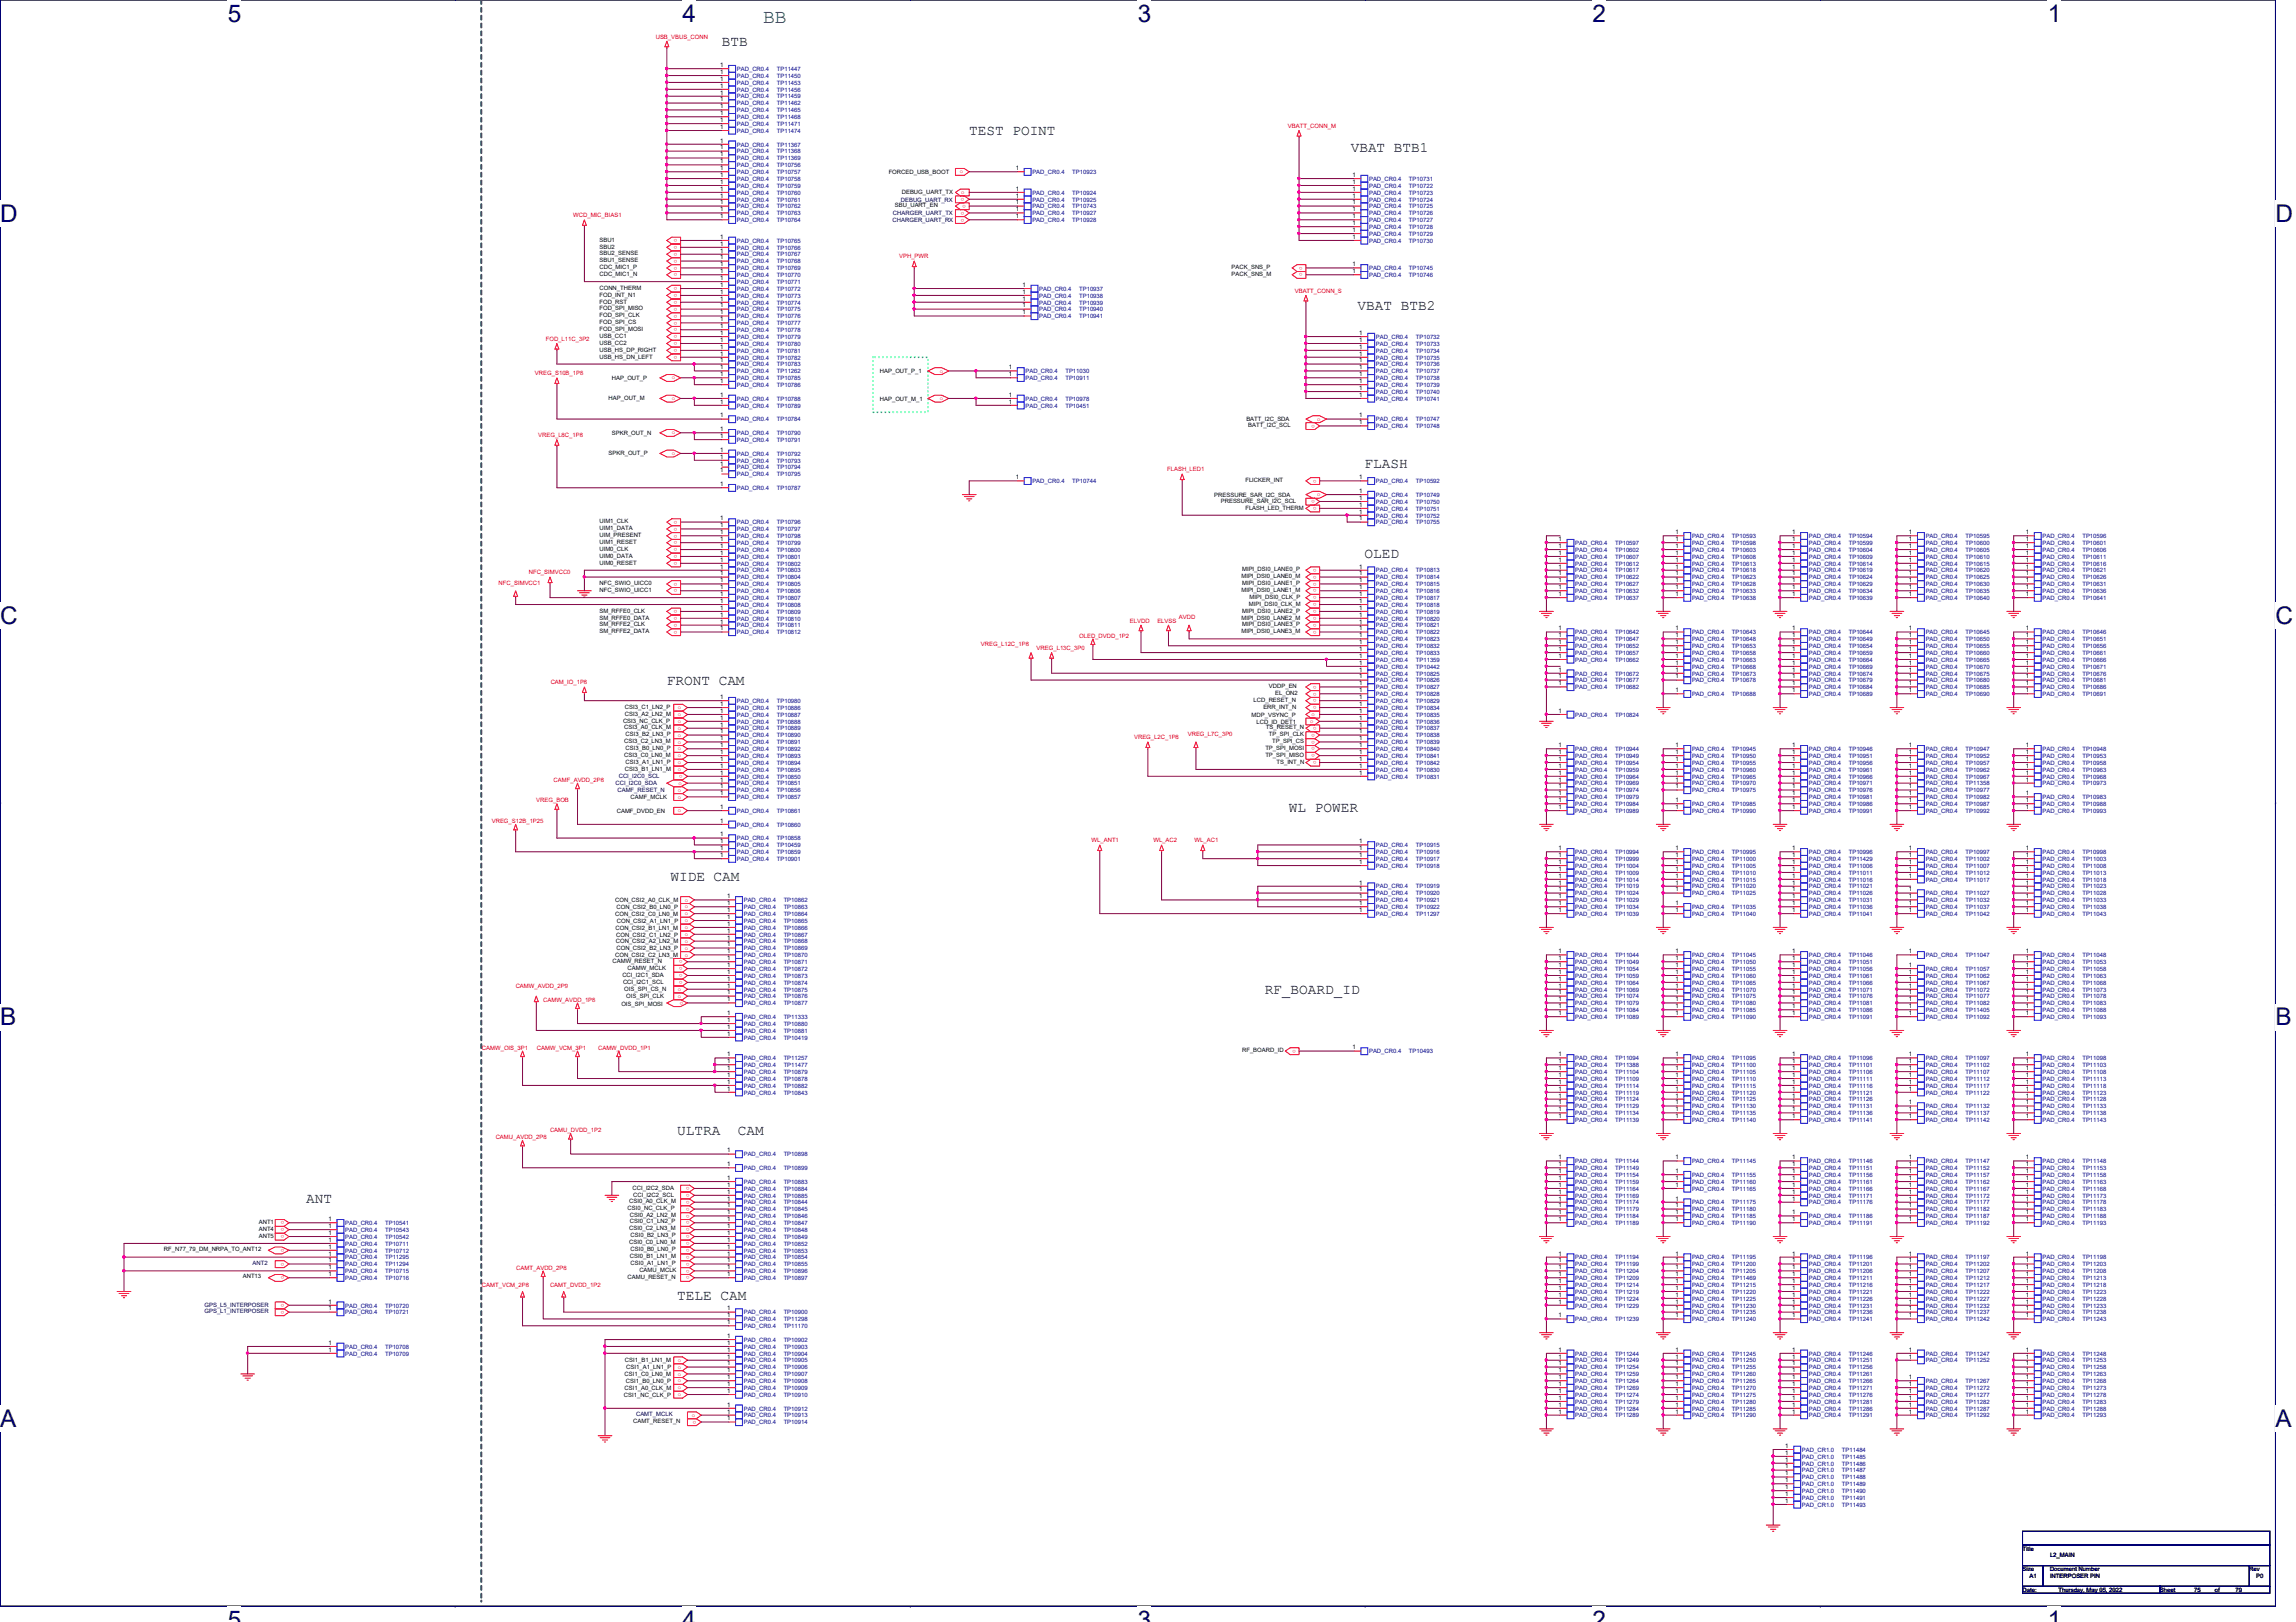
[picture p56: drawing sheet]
<svg xmlns="http://www.w3.org/2000/svg" width="297mm" height="210mm" viewBox="0 0 297 210" stroke-linecap="round" stroke-linejoin="round" font-family="sans-serif">
<defs><g id="words">
<g font-size="3.1">
<text x="29.5" y="2.8">5</text>
<text x="88.3" y="2.8">4</text>
<text x="147.2" y="2.8">3</text>
<text x="206" y="2.8">2</text>
<text x="264.9" y="2.8">1</text>
<text x="0" y="28.7">D</text>
<text x="294.4" y="28.7">D</text>
<text x="0" y="80.7">C</text>
<text x="294.4" y="80.7">C</text>
<text x="0" y="132.7">B</text>
<text x="294.4" y="132.7">B</text>
<text x="0" y="184.6">A</text>
<text x="294.4" y="184.6">A</text>
<text x="29.5" y="210.7">5</text>
<text x="88.3" y="210.7">4</text>
<text x="147.2" y="210.7">3</text>
<text x="206" y="210.7">2</text>
<text x="264.9" y="210.7">1</text>
</g>
<text font-size="2.5" fill="#008000" x="98.7" y="3">BB</text>
<g font-size="1.9">
<text x="93.4" y="5.9">BTB</text>
<text x="125.4" y="17.5">TEST POINT</text>
<text x="174.7" y="19.7">VBAT BTB1</text>
<text x="175.6" y="40.2">VBAT BTB2</text>
<text x="176.5" y="60.6">FLASH</text>
<text x="176.5" y="72.2">OLED</text>
<text x="86.3" y="88.6">FRONT CAM</text>
<text x="166.7" y="105.1">WL POWER</text>
<text x="86.7" y="114">WIDE CAM</text>
<text x="163.6" y="128.6">RF_BOARD_ID</text>
<text x="87.6" y="146.9">ULTRA</text>
<text x="95.5" y="146.9">CAM</text>
<text x="39.6" y="155.7">ANT</text>
<text x="87.6" y="168.2">TELE CAM</text>
</g>
<g font-size=".8" fill="#f00">
<text x="84.8" y="5">USB_VBUS_CONN</text>
<text x="166.6" y="16.6">VBATT_CONN_M</text>
<text x="124.2" y="22.4">o</text>
<text x="74.2" y="28.1">WCD_MIC_BIAS1</text>
<text x="124.3" y="25.1">o</text>
<text x="124.8" y="25.6" transform="rotate(180 124.8 25.6)">o</text>
<text x="124.8" y="27.4" transform="rotate(180 124.8 27.4)">o</text>
<text x="124.8" y="28.3" transform="rotate(180 124.8 28.3)">o</text>
<text x="125" y="26.5" transform="rotate(180 125 26.5)">o</text>
<text x="87.6" y="30.9" transform="rotate(180 87.6 30.9)">o</text>
<text x="87.6" y="31.8" transform="rotate(180 87.6 31.8)">o</text>
<text x="87.6" y="32.7" transform="rotate(180 87.6 32.7)">o</text>
<text x="87.6" y="33.6" transform="rotate(180 87.6 33.6)">o</text>
<text x="87.6" y="34.5" transform="rotate(180 87.6 34.5)">o</text>
<text x="87.6" y="35.4" transform="rotate(180 87.6 35.4)">o</text>
<text x="116.3" y="33.4">VPH_PWR</text>
<text x="168.5" y="34.5" transform="rotate(180 168.5 34.5)">o</text>
<text x="168.5" y="35.4" transform="rotate(180 168.5 35.4)">o</text>
<text x="87.6" y="37.2" transform="rotate(180 87.6 37.2)">o</text>
<text x="87.6" y="38.1" transform="rotate(180 87.6 38.1)">o</text>
<text x="87.6" y="38.9" transform="rotate(180 87.6 38.9)">o</text>
<text x="87.6" y="39.8" transform="rotate(180 87.6 39.8)">o</text>
<text x="87.6" y="40.7" transform="rotate(180 87.6 40.7)">o</text>
<text x="87.6" y="41.6" transform="rotate(180 87.6 41.6)">o</text>
<text x="167.5" y="37.9">VBATT_CONN_S</text>
<text x="70.6" y="44.1">FOD_L11C_3P2</text>
<text x="87.6" y="42.5" transform="rotate(180 87.6 42.5)">o</text>
<text x="87.6" y="43.4" transform="rotate(180 87.6 43.4)">o</text>
<text x="87.6" y="44.3" transform="rotate(180 87.6 44.3)">o</text>
<text x="87.6" y="45.2" transform="rotate(180 87.6 45.2)">o</text>
<text x="87.6" y="46.1" transform="rotate(180 87.6 46.1)">o</text>
<text x="69.2" y="48.6">VREG_S10B_1P8</text>
<text x="86.9" y="49.1">o</text>
<text x="86.9" y="51.8">o</text>
<text x="121.6" y="48.2">o</text>
<text x="121.6" y="51.8">o</text>
<text x="69.6" y="56.6">VREG_L8C_1P8</text>
<text x="86.9" y="56.2">o</text>
<text x="86.9" y="58.9">o</text>
<text x="170.1" y="54.9" transform="rotate(180 170.1 54.9)">o</text>
<text x="170.4" y="54.4">o</text>
<text x="151" y="61">FLASH_LED1</text>
<text x="170.1" y="64.7" transform="rotate(180 170.1 64.7)">o</text>
<text x="170.3" y="65.6" transform="rotate(180 170.3 65.6)">o</text>
<text x="170.3" y="62.1" transform="rotate(180 170.3 62.1)">o</text>
<text x="170.4" y="64.2">o</text>
<text x="87.6" y="67.4" transform="rotate(180 87.6 67.4)">o</text>
<text x="87.6" y="68.3" transform="rotate(180 87.6 68.3)">o</text>
<text x="87.6" y="69.2" transform="rotate(180 87.6 69.2)">o</text>
<text x="87.6" y="70.1" transform="rotate(180 87.6 70.1)">o</text>
<text x="87.6" y="71" transform="rotate(180 87.6 71)">o</text>
<text x="87.6" y="71.8" transform="rotate(180 87.6 71.8)">o</text>
<text x="64.5" y="75.6">NFC_SIMVCC1</text>
<text x="68.4" y="74.3">NFC_SIMVCC0</text>
<text x="87.6" y="72.7" transform="rotate(180 87.6 72.7)">o</text>
<text x="87.6" y="75.4" transform="rotate(180 87.6 75.4)">o</text>
<text x="87.6" y="76.3" transform="rotate(180 87.6 76.3)">o</text>
<text x="170.3" y="73.6" transform="rotate(180 170.3 73.6)">o</text>
<text x="170.3" y="74.5" transform="rotate(180 170.3 74.5)">o</text>
<text x="170.3" y="75.4" transform="rotate(180 170.3 75.4)">o</text>
<text x="170.3" y="76.3" transform="rotate(180 170.3 76.3)">o</text>
<text x="170.3" y="77.2" transform="rotate(180 170.3 77.2)">o</text>
<text x="87.6" y="79" transform="rotate(180 87.6 79)">o</text>
<text x="87.6" y="79.8" transform="rotate(180 87.6 79.8)">o</text>
<text x="87.6" y="80.7" transform="rotate(180 87.6 80.7)">o</text>
<text x="87.6" y="81.6" transform="rotate(180 87.6 81.6)">o</text>
<text x="126.9" y="83.7">VREG_L12C_1P8</text>
<text x="139.6" y="82.5">OLED_DVDD_1P2</text>
<text x="146.2" y="80.6">ELVDD</text>
<text x="149.7" y="80.6">ELVSS</text>
<text x="152.5" y="80.1">AVDD</text>
<text x="170.3" y="78.1" transform="rotate(180 170.3 78.1)">o</text>
<text x="170.3" y="79" transform="rotate(180 170.3 79)">o</text>
<text x="170.3" y="79.8" transform="rotate(180 170.3 79.8)">o</text>
<text x="170.3" y="80.7" transform="rotate(180 170.3 80.7)">o</text>
<text x="170.3" y="81.6" transform="rotate(180 170.3 81.6)">o</text>
<text x="71.2" y="88.6">CAM_IO_1P8</text>
<text x="134.1" y="84.1">VREG_L13C_3P0</text>
<text x="170.3" y="88.7" transform="rotate(180 170.3 88.7)">o</text>
<text x="170.3" y="89.6" transform="rotate(180 170.3 89.6)">o</text>
<text x="87.7" y="92.7">o</text>
<text x="87.7" y="93.6">o</text>
<text x="87.7" y="94.4">o</text>
<text x="87.7" y="95.3">o</text>
<text x="87.7" y="91.8">o</text>
<text x="146.7" y="95.7">VREG_L2C_1P8</text>
<text x="153.7" y="95.2">VREG_L7C_3P0</text>
<text x="169.5" y="93.6">o</text>
<text x="169.7" y="92.7">o</text>
<text x="170.1" y="95" transform="rotate(180 170.1 95)">o</text>
<text x="170.1" y="95.8" transform="rotate(180 170.1 95.8)">o</text>
<text x="170.3" y="90.5" transform="rotate(180 170.3 90.5)">o</text>
<text x="170.3" y="91.4" transform="rotate(180 170.3 91.4)">o</text>
<text x="170.3" y="94.1" transform="rotate(180 170.3 94.1)">o</text>
<text x="71.6" y="101.2">CAMF_AVDD_2P8</text>
<text x="87.7" y="96.2">o</text>
<text x="87.7" y="97.1">o</text>
<text x="87.7" y="98">o</text>
<text x="87.7" y="98.9">o</text>
<text x="87.7" y="99.8">o</text>
<text x="87.8" y="101.6">o</text>
<text x="88.3" y="100.3" transform="rotate(180 88.3 100.3)">o</text>
<text x="170.1" y="96.7" transform="rotate(180 170.1 96.7)">o</text>
<text x="170.1" y="97.6" transform="rotate(180 170.1 97.6)">o</text>
<text x="170.3" y="98.5" transform="rotate(180 170.3 98.5)">o</text>
<text x="63.6" y="106.5">VREG_S12B_1P25</text>
<text x="69.4" y="103.8">VREG_BOB</text>
<text x="87.7" y="102.4">o</text>
<text x="87.7" y="103.3">o</text>
<text x="87.7" y="105.1">o</text>
<text x="141.2" y="109">WL_ANT1</text>
<text x="149.2" y="109">WL_AC2</text>
<text x="154.6" y="109">WL_AC1</text>
<text x="88.6" y="116.7">o</text>
<text x="88.6" y="117.6">o</text>
<text x="88.6" y="118.4">o</text>
<text x="88.6" y="119.3">o</text>
<text x="88.3" y="124.3" transform="rotate(180 88.3 124.3)">o</text>
<text x="88.3" y="125.2" transform="rotate(180 88.3 125.2)">o</text>
<text x="88.6" y="120.2">o</text>
<text x="88.6" y="121.1">o</text>
<text x="88.6" y="122">o</text>
<text x="88.6" y="122.9">o</text>
<text x="88.6" y="123.8">o</text>
<text x="66.7" y="127.8">CAMW_AVDD_2P9</text>
<text x="70.3" y="129.6">CAMW_AVDD_1P8</text>
<text x="87.7" y="128.2">o</text>
<text x="87.7" y="129.1">o</text>
<text x="88.3" y="126.1" transform="rotate(180 88.3 126.1)">o</text>
<text x="88.3" y="127" transform="rotate(180 88.3 127)">o</text>
<text x="88.4" y="129.6" transform="rotate(180 88.4 129.6)">o</text>
<text x="62.4" y="135.8">CAMW_OIS_3P1</text>
<text x="69.5" y="135.8">CAMW_VCM_3P1</text>
<text x="77.4" y="135.8">CAMW_DVDD_1P1</text>
<text x="167.6" y="135.8" transform="rotate(180 167.6 135.8)">o</text>
<text x="64.1" y="147.4">CAMU_AVDD_2P8</text>
<text x="71.2" y="146.5">CAMU_DVDD_1P2</text>
<text x="89.2" y="153.6" transform="rotate(180 89.2 153.6)">o</text>
<text x="89.2" y="154.5" transform="rotate(180 89.2 154.5)">o</text>
<text x="89.2" y="155.4" transform="rotate(180 89.2 155.4)">o</text>
<text x="36.7" y="158.1" transform="rotate(180 36.7 158.1)">o</text>
<text x="36.7" y="159" transform="rotate(180 36.7 159)">o</text>
<text x="36.7" y="159.9" transform="rotate(180 36.7 159.9)">o</text>
<text x="36.7" y="161.6" transform="rotate(180 36.7 161.6)">o</text>
<text x="89.2" y="156.3" transform="rotate(180 89.2 156.3)">o</text>
<text x="89.2" y="157.2" transform="rotate(180 89.2 157.2)">o</text>
<text x="89.2" y="158.1" transform="rotate(180 89.2 158.1)">o</text>
<text x="89.2" y="159" transform="rotate(180 89.2 159)">o</text>
<text x="89.2" y="159.9" transform="rotate(180 89.2 159.9)">o</text>
<text x="89.2" y="160.7" transform="rotate(180 89.2 160.7)">o</text>
<text x="89.2" y="161.6" transform="rotate(180 89.2 161.6)">o</text>
<text x="36.7" y="165.2" transform="rotate(180 36.7 165.2)">o</text>
<text x="36.7" y="163.4" transform="rotate(180 36.7 163.4)">o</text>
<text x="62.4" y="166.5">CAMT_VCM_2P8</text>
<text x="66.8" y="164.3">CAMT_AVDD_2P8</text>
<text x="71.2" y="166.5">CAMT_DVDD_1P2</text>
<text x="89.2" y="164.3" transform="rotate(180 89.2 164.3)">o</text>
<text x="89.2" y="165.2" transform="rotate(180 89.2 165.2)">o</text>
<text x="89.2" y="162.5" transform="rotate(180 89.2 162.5)">o</text>
<text x="89.2" y="163.4" transform="rotate(180 89.2 163.4)">o</text>
<text x="36.7" y="168.7" transform="rotate(180 36.7 168.7)">o</text>
<text x="36.7" y="169.6" transform="rotate(180 36.7 169.6)">o</text>
<text x="87.7" y="176.2">o</text>
<text x="87.7" y="177.1">o</text>
<text x="87.7" y="178">o</text>
<text x="87.7" y="178.9">o</text>
<text x="87.7" y="179.8">o</text>
<text x="87.7" y="180.7">o</text>
<text x="89.5" y="183.3">o</text>
<text x="90.1" y="183.9" transform="rotate(180 90.1 183.9)">o</text>
</g>
<g font-size=".8">
<text x="93.2" y="8.7">1</text>
<text x="93.2" y="10.5">1</text>
<text x="93.2" y="9.6">1</text>
<text x="93.2" y="11.3">1</text>
<text x="93.2" y="12.2">1</text>
<text x="93.2" y="13.1">1</text>
<text x="93.2" y="16.7">1</text>
<text x="93.2" y="14.9">1</text>
<text x="93.2" y="14">1</text>
<text x="93.2" y="15.8">1</text>
<text x="93.2" y="20.2">1</text>
<text x="93.2" y="19.3">1</text>
<text x="93.2" y="22.9">1</text>
<text x="93.2" y="21.1">1</text>
<text x="93.2" y="22">1</text>
<text x="93.2" y="18.5">1</text>
<text x="93.2" y="23.8">1</text>
<text x="115" y="22.5">FORCED_USB_BOOT</text>
<text x="131.4" y="22">1</text>
<text x="175" y="23.8">1</text>
<text x="175" y="22.9">1</text>
<text x="93.2" y="24.7">1</text>
<text x="93.2" y="25.6">1</text>
<text x="93.2" y="28.2">1</text>
<text x="93.2" y="26.5">1</text>
<text x="93.2" y="27.3">1</text>
<text x="115.8" y="26.8">SBU_UART_EN</text>
<text x="116.7" y="25.1">DEBUG_UART_TX</text>
<text x="131.4" y="28.2">1</text>
<text x="131.4" y="24.7">1</text>
<text x="131.4" y="27.3">1</text>
<text x="131.4" y="25.6">1</text>
<text x="131.4" y="26.5">1</text>
<text x="175" y="24.7">1</text>
<text x="175" y="28.2">1</text>
<text x="175" y="25.6">1</text>
<text x="175" y="27.3">1</text>
<text x="175" y="26.5">1</text>
<text x="175" y="29.1">1</text>
<text x="77.6" y="31.3">SBU1</text>
<text x="77.6" y="32.2">SBU2</text>
<text x="77.6" y="33.1">SBU2_SENSE</text>
<text x="77.6" y="34">SBU1_SENSE</text>
<text x="77.6" y="34.8">CDC_MIC1_P</text>
<text x="77.6" y="35.7">CDC_MIC1_N</text>
<text x="93.2" y="33.6">1</text>
<text x="93.2" y="31.8">1</text>
<text x="93.2" y="32.7">1</text>
<text x="93.2" y="35.3">1</text>
<text x="93.2" y="34.5">1</text>
<text x="93.2" y="30.9">1</text>
<text x="159.3" y="34.8">PACK_SNS_P</text>
<text x="159.3" y="35.7">PACK_SNS_M</text>
<text x="175" y="30">1</text>
<text x="175" y="35.3">1</text>
<text x="175" y="30.9">1</text>
<text x="175" y="34.5">1</text>
<text x="77.6" y="37.5">CONN_THERM</text>
<text x="77.6" y="38.4">FOD_INT_N1</text>
<text x="77.6" y="39.3">FOD_RST</text>
<text x="77.6" y="40.2">FOD_SPI_MISO</text>
<text x="77.6" y="41.1">FOD_SPI_CLK</text>
<text x="77.6" y="42">FOD_SPI_CS</text>
<text x="93.2" y="40.7">1</text>
<text x="93.2" y="36.2">1</text>
<text x="93.2" y="41.6">1</text>
<text x="93.2" y="39.8">1</text>
<text x="93.2" y="37.1">1</text>
<text x="93.2" y="38">1</text>
<text x="93.2" y="38.9">1</text>
<text x="132.3" y="38.9">1</text>
<text x="132.3" y="40.7">1</text>
<text x="132.3" y="37.1">1</text>
<text x="132.3" y="39.8">1</text>
<text x="132.3" y="38">1</text>
<text x="77.6" y="42.8">FOD_SPI_MOSI</text>
<text x="77.6" y="43.7">USB_CC1</text>
<text x="77.6" y="44.6">USB_CC2</text>
<text x="77.6" y="45.5">USB_HS_DP_RIGHT</text>
<text x="77.6" y="46.4">USB_HS_DN_LEFT</text>
<text x="93.2" y="43.3">1</text>
<text x="93.2" y="46.9">1</text>
<text x="93.2" y="42.5">1</text>
<text x="93.2" y="47.8">1</text>
<text x="93.2" y="44.2">1</text>
<text x="93.2" y="45.1">1</text>
<text x="93.2" y="46">1</text>
<text x="130.5" y="47.8">1</text>
<text x="175.8" y="43.3">1</text>
<text x="175.8" y="45.1">1</text>
<text x="175.8" y="46.9">1</text>
<text x="175.8" y="46">1</text>
<text x="175.8" y="44.2">1</text>
<text x="175.8" y="47.8">1</text>
<text x="78.7" y="51.7">HAP_OUT_M</text>
<text x="79.2" y="49.2">HAP_OUT_P</text>
<text x="93.2" y="49.6">1</text>
<text x="93.2" y="48.7">1</text>
<text x="93.2" y="51.4">1</text>
<text x="93.2" y="52.2">1</text>
<text x="113.8" y="48.3">HAP_OUT_P_1</text>
<text x="113.8" y="51.9">HAP_OUT_M_1</text>
<text x="130.5" y="48.7">1</text>
<text x="130.5" y="51.4">1</text>
<text x="130.5" y="52.2">1</text>
<text x="175.8" y="49.6">1</text>
<text x="175.8" y="51.4">1</text>
<text x="175.8" y="48.7">1</text>
<text x="175.8" y="50.5">1</text>
<text x="78.7" y="58.8">SPKR_OUT_P</text>
<text x="79.2" y="56.3">SPKR_OUT_N</text>
<text x="93.2" y="59.4">1</text>
<text x="93.2" y="54">1</text>
<text x="93.2" y="58.5">1</text>
<text x="93.2" y="55.8">1</text>
<text x="93.2" y="56.7">1</text>
<text x="161.2" y="54.5">BATT_I2C_SDA</text>
<text x="161.5" y="55.3">BATT_I2C_SCL</text>
<text x="175.8" y="54">1</text>
<text x="175.8" y="54.9">1</text>
<text x="93.2" y="60.2">1</text>
<text x="93.2" y="62.9">1</text>
<text x="93.2" y="61.1">1</text>
<text x="131.4" y="62">1</text>
<text x="157.1" y="64.3">PRESSURE_SAR_I2C_SDA</text>
<text x="157.9" y="65.1">PRESSURE_SAR_I2C_SCL</text>
<text x="161.1" y="66">FLASH_LED_THERM</text>
<text x="161.1" y="62.4">FLICKER_INT</text>
<text x="175.8" y="62">1</text>
<text x="175.8" y="64.7">1</text>
<text x="175.8" y="65.6">1</text>
<text x="175.8" y="63.8">1</text>
<text x="77.6" y="67.7">UIM1_CLK</text>
<text x="77.6" y="68.6">UIM1_DATA</text>
<text x="77.6" y="69.5">UIM_PRESENT</text>
<text x="77.6" y="70.4">UIM1_RESET</text>
<text x="77.6" y="71.3">UIM0_CLK</text>
<text x="93.2" y="68.2">1</text>
<text x="93.2" y="70.9">1</text>
<text x="93.2" y="70">1</text>
<text x="93.2" y="67.4">1</text>
<text x="93.2" y="71.8">1</text>
<text x="93.2" y="69.1">1</text>
<text x="175.8" y="67.4">1</text>
<text x="175.8" y="66.5">1</text>
<text x="201.6" y="70.9">1</text>
<text x="201.6" y="70">1</text>
<text x="201.6" y="71.8">1</text>
<text x="216.7" y="69.1">1</text>
<text x="216.7" y="70.9">1</text>
<text x="216.7" y="71.8">1</text>
<text x="216.7" y="70">1</text>
<text x="231.9" y="69.1">1</text>
<text x="231.9" y="71.8">1</text>
<text x="231.9" y="70">1</text>
<text x="231.9" y="70.9">1</text>
<text x="247" y="70">1</text>
<text x="247" y="70.9">1</text>
<text x="247" y="71.8">1</text>
<text x="247" y="69.1">1</text>
<text x="262.1" y="70.9">1</text>
<text x="262.1" y="69.1">1</text>
<text x="262.1" y="70">1</text>
<text x="262.1" y="71.8">1</text>
<text x="77.6" y="72.2">UIM0_DATA</text>
<text x="77.6" y="73.1">UIM0_RESET</text>
<text x="77.6" y="75.7">NFC_SWIO_UICC0</text>
<text x="77.6" y="76.6">NFC_SWIO_UICC1</text>
<text x="93.2" y="74.5">1</text>
<text x="93.2" y="72.7">1</text>
<text x="93.2" y="76.2">1</text>
<text x="93.2" y="77.1">1</text>
<text x="93.2" y="75.4">1</text>
<text x="93.2" y="73.6">1</text>
<text x="160.6" y="74.8">MIPI_DSI0_LANE0_M</text>
<text x="160.6" y="76.6">MIPI_DSI0_LANE1_M</text>
<text x="160.7" y="74">MIPI_DSI0_LANE0_P</text>
<text x="160.7" y="75.7">MIPI_DSI0_LANE1_P</text>
<text x="161.7" y="77.5">MIPI_DSI0_CLK_P</text>
<text x="175.8" y="77.1">1</text>
<text x="175.8" y="76.2">1</text>
<text x="175.8" y="75.4">1</text>
<text x="175.8" y="74.5">1</text>
<text x="175.8" y="73.6">1</text>
<text x="201.6" y="73.6">1</text>
<text x="201.6" y="75.4">1</text>
<text x="201.6" y="77.1">1</text>
<text x="201.6" y="72.7">1</text>
<text x="201.6" y="74.5">1</text>
<text x="201.6" y="76.2">1</text>
<text x="216.7" y="74.5">1</text>
<text x="216.7" y="73.6">1</text>
<text x="216.7" y="77.1">1</text>
<text x="216.7" y="72.7">1</text>
<text x="216.7" y="76.2">1</text>
<text x="216.7" y="75.4">1</text>
<text x="231.9" y="73.6">1</text>
<text x="231.9" y="74.5">1</text>
<text x="231.9" y="72.7">1</text>
<text x="231.9" y="77.1">1</text>
<text x="231.9" y="76.2">1</text>
<text x="231.9" y="75.4">1</text>
<text x="247" y="73.6">1</text>
<text x="247" y="75.4">1</text>
<text x="247" y="77.1">1</text>
<text x="247" y="72.7">1</text>
<text x="247" y="76.2">1</text>
<text x="247" y="74.5">1</text>
<text x="262.1" y="76.2">1</text>
<text x="262.1" y="72.7">1</text>
<text x="262.1" y="74.5">1</text>
<text x="262.1" y="73.6">1</text>
<text x="262.1" y="77.1">1</text>
<text x="262.1" y="75.4">1</text>
<text x="77.6" y="79.3">SM_RFFE0_CLK</text>
<text x="77.6" y="80.2">SM_RFFE0_DATA</text>
<text x="77.6" y="81.1">SM_RFFE2_CLK</text>
<text x="77.6" y="82">SM_RFFE2_DATA</text>
<text x="93.2" y="79.8">1</text>
<text x="93.2" y="78">1</text>
<text x="93.2" y="78.9">1</text>
<text x="93.2" y="80.7">1</text>
<text x="93.2" y="81.6">1</text>
<text x="160.6" y="80.2">MIPI_DSI0_LANE2_M</text>
<text x="160.6" y="82">MIPI_DSI0_LANE3_M</text>
<text x="160.7" y="79.3">MIPI_DSI0_LANE2_P</text>
<text x="160.7" y="81.1">MIPI_DSI0_LANE3_P</text>
<text x="161.6" y="78.4">MIPI_DSI0_CLK_M</text>
<text x="175.8" y="83.4">1</text>
<text x="175.8" y="81.6">1</text>
<text x="175.8" y="80.7">1</text>
<text x="175.8" y="82.5">1</text>
<text x="175.8" y="79.8">1</text>
<text x="175.8" y="78.9">1</text>
<text x="175.8" y="78">1</text>
<text x="201.6" y="83.4">1</text>
<text x="201.6" y="81.6">1</text>
<text x="201.6" y="82.5">1</text>
<text x="216.7" y="82.5">1</text>
<text x="216.7" y="81.6">1</text>
<text x="216.7" y="83.4">1</text>
<text x="231.9" y="82.5">1</text>
<text x="231.9" y="83.4">1</text>
<text x="231.9" y="81.6">1</text>
<text x="247" y="81.6">1</text>
<text x="247" y="83.4">1</text>
<text x="247" y="82.5">1</text>
<text x="262.1" y="81.6">1</text>
<text x="262.1" y="82.5">1</text>
<text x="262.1" y="83.4">1</text>
<text x="164.2" y="89.1">VDDP_EN</text>
<text x="165" y="90">EL_ON2</text>
<text x="175.8" y="89.6">1</text>
<text x="175.8" y="87.8">1</text>
<text x="175.8" y="85.1">1</text>
<text x="175.8" y="88.7">1</text>
<text x="175.8" y="86.9">1</text>
<text x="175.8" y="86">1</text>
<text x="175.8" y="84.2">1</text>
<text x="201.6" y="87.8">1</text>
<text x="201.6" y="88.7">1</text>
<text x="201.6" y="86.9">1</text>
<text x="201.6" y="85.1">1</text>
<text x="201.6" y="84.2">1</text>
<text x="216.7" y="85.1">1</text>
<text x="216.7" y="86.9">1</text>
<text x="216.7" y="86">1</text>
<text x="216.7" y="84.2">1</text>
<text x="216.7" y="89.6">1</text>
<text x="216.7" y="87.8">1</text>
<text x="231.9" y="89.6">1</text>
<text x="231.9" y="86">1</text>
<text x="231.9" y="87.8">1</text>
<text x="231.9" y="88.7">1</text>
<text x="231.9" y="86.9">1</text>
<text x="231.9" y="84.2">1</text>
<text x="231.9" y="85.1">1</text>
<text x="247" y="89.6">1</text>
<text x="247" y="84.2">1</text>
<text x="247" y="85.1">1</text>
<text x="247" y="87.8">1</text>
<text x="247" y="88.7">1</text>
<text x="247" y="86">1</text>
<text x="247" y="86.9">1</text>
<text x="262.1" y="89.6">1</text>
<text x="262.1" y="88.7">1</text>
<text x="262.1" y="85.1">1</text>
<text x="262.1" y="87.8">1</text>
<text x="262.1" y="84.2">1</text>
<text x="262.1" y="86">1</text>
<text x="262.1" y="86.9">1</text>
<text x="80.6" y="93.5">CSI3_NC_CLK_P</text>
<text x="80.8" y="94.4">CSI3_A0_CLK_M</text>
<text x="80.9" y="92.6">CSI3_A2_LN2_M</text>
<text x="80.9" y="91.7">CSI3_C1_LN2_P</text>
<text x="80.9" y="95.3">CSI3_B2_LN3_P</text>
<text x="93.2" y="95.8">1</text>
<text x="93.2" y="94.9">1</text>
<text x="93.2" y="91.4">1</text>
<text x="93.2" y="90.5">1</text>
<text x="93.2" y="92.2">1</text>
<text x="93.2" y="94">1</text>
<text x="93.2" y="93.1">1</text>
<text x="161.9" y="92.8">MDP_VSYNC_P</text>
<text x="162.2" y="90.8">LCD_RESET_N</text>
<text x="162.6" y="93.6">LCD_ID_DET1</text>
<text x="163.4" y="91.7">ERR_INT_N</text>
<text x="163.8" y="94.4">TS_RESET_N</text>
<text x="164.2" y="95.3">TP_SPI_CLK</text>
<text x="175.8" y="91.4">1</text>
<text x="175.8" y="93.1">1</text>
<text x="175.8" y="92.2">1</text>
<text x="175.8" y="94.9">1</text>
<text x="175.8" y="90.5">1</text>
<text x="175.8" y="95.8">1</text>
<text x="175.8" y="94">1</text>
<text x="201.6" y="92.2">1</text>
<text x="80.8" y="96.2">CSI3_C2_LN3_M</text>
<text x="80.8" y="98">CSI3_C0_LN0_M</text>
<text x="80.9" y="99.7">CSI3_B1_LN1_M</text>
<text x="80.9" y="97.1">CSI3_B0_LN0_P</text>
<text x="80.9" y="98.8">CSI3_A1_LN1_P</text>
<text x="93.2" y="99.4">1</text>
<text x="93.2" y="96.7">1</text>
<text x="93.2" y="101.1">1</text>
<text x="93.2" y="100.2">1</text>
<text x="93.2" y="98.5">1</text>
<text x="93.2" y="97.6">1</text>
<text x="163.7" y="97.1">TP_SPI_MOSI</text>
<text x="163.7" y="98">TP_SPI_MISO</text>
<text x="164.6" y="96.2">TP_SPI_CS</text>
<text x="165.1" y="98.8">TS_INT_N</text>
<text x="175.8" y="97.6">1</text>
<text x="175.8" y="96.7">1</text>
<text x="175.8" y="100.2">1</text>
<text x="175.8" y="99.4">1</text>
<text x="175.8" y="98.5">1</text>
<text x="201.6" y="98.5">1</text>
<text x="201.6" y="97.6">1</text>
<text x="201.6" y="100.2">1</text>
<text x="201.6" y="96.7">1</text>
<text x="201.6" y="99.4">1</text>
<text x="201.6" y="101.1">1</text>
<text x="216.7" y="101.1">1</text>
<text x="216.7" y="100.2">1</text>
<text x="216.7" y="99.4">1</text>
<text x="216.7" y="98.5">1</text>
<text x="216.7" y="96.7">1</text>
<text x="216.7" y="97.6">1</text>
<text x="231.9" y="98.5">1</text>
<text x="231.9" y="96.7">1</text>
<text x="231.9" y="101.1">1</text>
<text x="231.9" y="97.6">1</text>
<text x="231.9" y="100.2">1</text>
<text x="231.9" y="99.4">1</text>
<text x="247" y="101.1">1</text>
<text x="247" y="96.7">1</text>
<text x="247" y="99.4">1</text>
<text x="247" y="100.2">1</text>
<text x="247" y="98.5">1</text>
<text x="247" y="97.6">1</text>
<text x="262.1" y="98.5">1</text>
<text x="262.1" y="100.2">1</text>
<text x="262.1" y="97.6">1</text>
<text x="262.1" y="96.7">1</text>
<text x="262.1" y="99.4">1</text>
<text x="262.1" y="101.1">1</text>
<text x="79.8" y="105.2">CAMF_DVDD_EN</text>
<text x="81.6" y="103.4">CAMF_MCLK</text>
<text x="93.2" y="102">1</text>
<text x="93.2" y="102.9">1</text>
<text x="93.2" y="104.7">1</text>
<text x="93.2" y="106.5">1</text>
<text x="201.6" y="102.9">1</text>
<text x="201.6" y="103.8">1</text>
<text x="201.6" y="104.7">1</text>
<text x="201.6" y="102">1</text>
<text x="216.7" y="103.8">1</text>
<text x="216.7" y="102">1</text>
<text x="216.7" y="104.7">1</text>
<text x="231.9" y="104.7">1</text>
<text x="231.9" y="102.9">1</text>
<text x="231.9" y="102">1</text>
<text x="231.9" y="103.8">1</text>
<text x="247" y="102.9">1</text>
<text x="247" y="104.7">1</text>
<text x="247" y="103.8">1</text>
<text x="247" y="102">1</text>
<text x="262.1" y="102.9">1</text>
<text x="262.1" y="103.8">1</text>
<text x="262.1" y="104.7">1</text>
<text x="93.2" y="110">1</text>
<text x="93.2" y="108.2">1</text>
<text x="93.2" y="110.9">1</text>
<text x="93.2" y="109.1">1</text>
<text x="175.8" y="110">1</text>
<text x="175.8" y="109.1">1</text>
<text x="175.8" y="110.9">1</text>
<text x="175.8" y="111.8">1</text>
<text x="201.6" y="113.6">1</text>
<text x="201.6" y="110.9">1</text>
<text x="201.6" y="111.8">1</text>
<text x="201.6" y="110">1</text>
<text x="201.6" y="112.7">1</text>
<text x="216.7" y="110.9">1</text>
<text x="216.7" y="111.8">1</text>
<text x="216.7" y="112.7">1</text>
<text x="216.7" y="110">1</text>
<text x="216.7" y="113.6">1</text>
<text x="231.9" y="111.8">1</text>
<text x="231.9" y="110">1</text>
<text x="231.9" y="113.6">1</text>
<text x="231.9" y="112.7">1</text>
<text x="231.9" y="110.9">1</text>
<text x="247" y="112.7">1</text>
<text x="247" y="113.6">1</text>
<text x="247" y="110">1</text>
<text x="247" y="111.8">1</text>
<text x="247" y="110.9">1</text>
<text x="262.1" y="112.7">1</text>
<text x="262.1" y="110.9">1</text>
<text x="262.1" y="111.8">1</text>
<text x="262.1" y="110">1</text>
<text x="262.1" y="113.6">1</text>
<text x="79.6" y="116.8">CON_CSI2_A0_CLK_M</text>
<text x="79.6" y="118.5">CON_CSI2_C0_LN0_M</text>
<text x="79.8" y="117.6">CON_CSI2_B0_LN0_P</text>
<text x="79.8" y="119.4">CON_CSI2_A1_LN1_P</text>
<text x="94.1" y="118">1</text>
<text x="94.1" y="118.9">1</text>
<text x="94.1" y="116.2">1</text>
<text x="94.1" y="119.8">1</text>
<text x="94.1" y="117.1">1</text>
<text x="175.8" y="118">1</text>
<text x="175.8" y="116.2">1</text>
<text x="175.8" y="114.5">1</text>
<text x="175.8" y="117.1">1</text>
<text x="175.8" y="115.4">1</text>
<text x="201.6" y="115.4">1</text>
<text x="201.6" y="117.1">1</text>
<text x="201.6" y="114.5">1</text>
<text x="201.6" y="118">1</text>
<text x="201.6" y="116.2">1</text>
<text x="216.7" y="115.4">1</text>
<text x="216.7" y="118">1</text>
<text x="216.7" y="114.5">1</text>
<text x="216.7" y="117.1">1</text>
<text x="231.9" y="114.5">1</text>
<text x="231.9" y="115.4">1</text>
<text x="231.9" y="117.1">1</text>
<text x="231.9" y="116.2">1</text>
<text x="231.9" y="118">1</text>
<text x="247" y="117.1">1</text>
<text x="247" y="118">1</text>
<text x="247" y="116.2">1</text>
<text x="247" y="115.4">1</text>
<text x="262.1" y="116.2">1</text>
<text x="262.1" y="114.5">1</text>
<text x="262.1" y="117.1">1</text>
<text x="262.1" y="115.4">1</text>
<text x="262.1" y="118">1</text>
<text x="79.2" y="124.6">CAMW_RESET_N</text>
<text x="79.6" y="123.9">CON_CSI2_C2_LN3_M</text>
<text x="79.6" y="120.3">CON_CSI2_B1_LN1_M</text>
<text x="79.7" y="122.1">CON_CSI2_A2_LN2_M</text>
<text x="79.7" y="121.2">CON_CSI2_C1_LN2_P</text>
<text x="79.8" y="123">CON_CSI2_B2_LN3_P</text>
<text x="81.2" y="125.5">CAMW_MCLK</text>
<text x="94.1" y="121.6">1</text>
<text x="94.1" y="125.1">1</text>
<text x="94.1" y="122.5">1</text>
<text x="94.1" y="123.4">1</text>
<text x="94.1" y="120.7">1</text>
<text x="94.1" y="124.2">1</text>
<text x="201.6" y="124.2">1</text>
<text x="201.6" y="123.4">1</text>
<text x="201.6" y="125.1">1</text>
<text x="216.7" y="124.2">1</text>
<text x="216.7" y="123.4">1</text>
<text x="216.7" y="125.1">1</text>
<text x="231.9" y="125.1">1</text>
<text x="231.9" y="123.4">1</text>
<text x="231.9" y="124.2">1</text>
<text x="247" y="123.4">1</text>
<text x="247" y="125.1">1</text>
<text x="262.1" y="123.4">1</text>
<text x="262.1" y="125.1">1</text>
<text x="262.1" y="124.2">1</text>
<text x="80.4" y="130.2">OIS_SPI_MOSI</text>
<text x="80.5" y="126.4">CCI_I2C1_SDA</text>
<text x="80.6" y="127.3">CCI_I2C1_SCL</text>
<text x="80.8" y="128.2">OIS_SPI_CS_N</text>
<text x="81" y="129.2">OIS_SPI_CLK</text>
<text x="94.1" y="128.7">1</text>
<text x="94.1" y="126">1</text>
<text x="94.1" y="129.6">1</text>
<text x="94.1" y="127.8">1</text>
<text x="94.1" y="131.4">1</text>
<text x="94.1" y="126.9">1</text>
<text x="201.6" y="129.6">1</text>
<text x="201.6" y="126">1</text>
<text x="201.6" y="131.4">1</text>
<text x="201.6" y="127.8">1</text>
<text x="201.6" y="130.5">1</text>
<text x="201.6" y="126.9">1</text>
<text x="201.6" y="128.7">1</text>
<text x="216.7" y="128.7">1</text>
<text x="216.7" y="126.9">1</text>
<text x="216.7" y="126">1</text>
<text x="216.7" y="129.6">1</text>
<text x="216.7" y="130.5">1</text>
<text x="216.7" y="131.4">1</text>
<text x="216.7" y="127.8">1</text>
<text x="231.9" y="126">1</text>
<text x="231.9" y="130.5">1</text>
<text x="231.9" y="127.8">1</text>
<text x="231.9" y="126.9">1</text>
<text x="231.9" y="129.6">1</text>
<text x="231.9" y="131.4">1</text>
<text x="231.9" y="128.7">1</text>
<text x="247" y="127.8">1</text>
<text x="247" y="129.6">1</text>
<text x="247" y="130.5">1</text>
<text x="247" y="126.9">1</text>
<text x="247" y="126">1</text>
<text x="247" y="128.7">1</text>
<text x="247" y="131.4">1</text>
<text x="262.1" y="131.4">1</text>
<text x="262.1" y="130.5">1</text>
<text x="262.1" y="126">1</text>
<text x="262.1" y="127.8">1</text>
<text x="262.1" y="126.9">1</text>
<text x="262.1" y="128.7">1</text>
<text x="262.1" y="129.6">1</text>
<text x="94.1" y="137.6">1</text>
<text x="94.1" y="132.2">1</text>
<text x="94.1" y="133.1">1</text>
<text x="94.1" y="136.7">1</text>
<text x="94.1" y="134">1</text>
<text x="160.7" y="136.2">RF_BOARD_ID</text>
<text x="175" y="135.8">1</text>
<text x="201.6" y="136.7">1</text>
<text x="201.6" y="137.6">1</text>
<text x="216.7" y="137.6">1</text>
<text x="216.7" y="136.7">1</text>
<text x="231.9" y="136.7">1</text>
<text x="231.9" y="137.6">1</text>
<text x="247" y="136.7">1</text>
<text x="247" y="137.6">1</text>
<text x="262.1" y="137.6">1</text>
<text x="262.1" y="136.7">1</text>
<text x="94.1" y="140.3">1</text>
<text x="94.1" y="138.5">1</text>
<text x="94.1" y="139.4">1</text>
<text x="94.1" y="141.1">1</text>
<text x="201.6" y="143.8">1</text>
<text x="201.6" y="142">1</text>
<text x="201.6" y="141.1">1</text>
<text x="201.6" y="142.9">1</text>
<text x="201.6" y="138.5">1</text>
<text x="201.6" y="139.4">1</text>
<text x="201.6" y="140.3">1</text>
<text x="216.7" y="142">1</text>
<text x="216.7" y="143.8">1</text>
<text x="216.7" y="138.5">1</text>
<text x="216.7" y="139.4">1</text>
<text x="216.7" y="140.3">1</text>
<text x="216.7" y="141.1">1</text>
<text x="216.7" y="142.9">1</text>
<text x="231.9" y="142">1</text>
<text x="231.9" y="143.8">1</text>
<text x="231.9" y="140.3">1</text>
<text x="231.9" y="139.4">1</text>
<text x="231.9" y="141.1">1</text>
<text x="231.9" y="138.5">1</text>
<text x="231.9" y="142.9">1</text>
<text x="247" y="140.3">1</text>
<text x="247" y="141.1">1</text>
<text x="247" y="138.5">1</text>
<text x="247" y="142.9">1</text>
<text x="247" y="139.4">1</text>
<text x="247" y="143.8">1</text>
<text x="262.1" y="142.9">1</text>
<text x="262.1" y="143.8">1</text>
<text x="262.1" y="140.3">1</text>
<text x="262.1" y="141.1">1</text>
<text x="262.1" y="142">1</text>
<text x="262.1" y="139.4">1</text>
<text x="262.1" y="138.5">1</text>
<text x="94.1" y="149.1">1</text>
<text x="201.6" y="144.7">1</text>
<text x="216.7" y="144.7">1</text>
<text x="231.9" y="144.7">1</text>
<text x="247" y="144.7">1</text>
<text x="262.1" y="144.7">1</text>
<text x="81.4" y="155.7">CSI0_A0_CLK_M</text>
<text x="81.8" y="154">CCI_I2C2_SDA</text>
<text x="81.9" y="154.9">CCI_I2C2_SCL</text>
<text x="94.1" y="150.9">1</text>
<text x="94.1" y="152.7">1</text>
<text x="94.1" y="153.6">1</text>
<text x="94.1" y="155.4">1</text>
<text x="94.1" y="154.5">1</text>
<text x="201.6" y="154.5">1</text>
<text x="201.6" y="150.9">1</text>
<text x="201.6" y="151.8">1</text>
<text x="201.6" y="152.7">1</text>
<text x="201.6" y="155.4">1</text>
<text x="201.6" y="150">1</text>
<text x="201.6" y="153.6">1</text>
<text x="216.7" y="151.8">1</text>
<text x="216.7" y="155.4">1</text>
<text x="216.7" y="153.6">1</text>
<text x="216.7" y="150">1</text>
<text x="216.7" y="152.7">1</text>
<text x="231.9" y="154.5">1</text>
<text x="231.9" y="155.4">1</text>
<text x="231.9" y="151.8">1</text>
<text x="231.9" y="152.7">1</text>
<text x="231.9" y="150">1</text>
<text x="231.9" y="150.9">1</text>
<text x="231.9" y="153.6">1</text>
<text x="247" y="152.7">1</text>
<text x="247" y="155.4">1</text>
<text x="247" y="154.5">1</text>
<text x="247" y="151.8">1</text>
<text x="247" y="150.9">1</text>
<text x="247" y="150">1</text>
<text x="247" y="153.6">1</text>
<text x="262.1" y="155.4">1</text>
<text x="262.1" y="150.9">1</text>
<text x="262.1" y="153.6">1</text>
<text x="262.1" y="152.7">1</text>
<text x="262.1" y="154.5">1</text>
<text x="262.1" y="151.8">1</text>
<text x="262.1" y="150">1</text>
<text x="21.2" y="161.9">RF_N77_79_DM_NRPA_TO_ANT12</text>
<text x="33.5" y="158.4">ANT1</text>
<text x="33.5" y="159.3">ANT4</text>
<text x="33.5" y="160.2">ANT5</text>
<text x="42.5" y="158">1</text>
<text x="42.5" y="160.7">1</text>
<text x="42.5" y="158.9">1</text>
<text x="42.5" y="159.8">1</text>
<text x="42.5" y="161.6">1</text>
<text x="81.2" y="156.5">CSI0_NC_CLK_P</text>
<text x="81.4" y="159.2">CSI0_C2_LN3_M</text>
<text x="81.4" y="161">CSI0_C0_LN0_M</text>
<text x="81.5" y="157.4">CSI0_A2_LN2_M</text>
<text x="81.5" y="158.3">CSI0_C1_LN2_P</text>
<text x="81.6" y="160.1">CSI0_B2_LN3_P</text>
<text x="81.6" y="161.9">CSI0_B0_LN0_P</text>
<text x="94.1" y="158.9">1</text>
<text x="94.1" y="156.3">1</text>
<text x="94.1" y="160.7">1</text>
<text x="94.1" y="159.8">1</text>
<text x="94.1" y="161.6">1</text>
<text x="94.1" y="157.1">1</text>
<text x="94.1" y="158">1</text>
<text x="201.6" y="157.1">1</text>
<text x="201.6" y="158">1</text>
<text x="201.6" y="156.3">1</text>
<text x="216.7" y="157.1">1</text>
<text x="216.7" y="156.3">1</text>
<text x="216.7" y="158">1</text>
<text x="231.9" y="157.1">1</text>
<text x="231.9" y="158">1</text>
<text x="247" y="157.1">1</text>
<text x="247" y="156.3">1</text>
<text x="247" y="158">1</text>
<text x="262.1" y="158">1</text>
<text x="262.1" y="156.3">1</text>
<text x="262.1" y="157.1">1</text>
<text x="31.4" y="165.4">ANT13</text>
<text x="42.5" y="164.3">1</text>
<text x="42.5" y="163.4">1</text>
<text x="42.5" y="165.1">1</text>
<text x="42.5" y="162.5">1</text>
<text x="81.2" y="165.5">CAMU_RESET_N</text>
<text x="81.5" y="162.8">CSI0_B1_LN1_M</text>
<text x="81.6" y="163.7">CSI0_A1_LN1_P</text>
<text x="82.7" y="164.6">CAMU_MCLK</text>
<text x="94.1" y="162.5">1</text>
<text x="94.1" y="165.1">1</text>
<text x="94.1" y="164.3">1</text>
<text x="94.1" y="163.4">1</text>
<text x="201.6" y="164.3">1</text>
<text x="201.6" y="165.1">1</text>
<text x="201.6" y="166.9">1</text>
<text x="201.6" y="167.8">1</text>
<text x="201.6" y="163.4">1</text>
<text x="201.6" y="162.5">1</text>
<text x="201.6" y="166">1</text>
<text x="216.7" y="166.9">1</text>
<text x="216.7" y="167.8">1</text>
<text x="216.7" y="164.3">1</text>
<text x="216.7" y="162.5">1</text>
<text x="216.7" y="163.4">1</text>
<text x="216.7" y="165.1">1</text>
<text x="216.7" y="166">1</text>
<text x="231.9" y="163.4">1</text>
<text x="231.9" y="165.1">1</text>
<text x="231.9" y="166.9">1</text>
<text x="231.9" y="166">1</text>
<text x="231.9" y="162.5">1</text>
<text x="231.9" y="167.8">1</text>
<text x="231.9" y="164.3">1</text>
<text x="247" y="165.1">1</text>
<text x="247" y="166.9">1</text>
<text x="247" y="164.3">1</text>
<text x="247" y="162.5">1</text>
<text x="247" y="166">1</text>
<text x="247" y="167.8">1</text>
<text x="247" y="163.4">1</text>
<text x="262.1" y="164.3">1</text>
<text x="262.1" y="162.5">1</text>
<text x="262.1" y="165.1">1</text>
<text x="262.1" y="163.4">1</text>
<text x="262.1" y="166">1</text>
<text x="262.1" y="167.8">1</text>
<text x="262.1" y="166.9">1</text>
<text x="42.5" y="168.7">1</text>
<text x="42.5" y="169.6">1</text>
<text x="94.1" y="169.6">1</text>
<text x="94.1" y="171.4">1</text>
<text x="94.1" y="173.1">1</text>
<text x="94.1" y="170.5">1</text>
<text x="201.6" y="170.5">1</text>
<text x="201.6" y="168.7">1</text>
<text x="216.7" y="169.6">1</text>
<text x="216.7" y="168.7">1</text>
<text x="216.7" y="170.5">1</text>
<text x="231.9" y="168.7">1</text>
<text x="231.9" y="170.5">1</text>
<text x="231.9" y="169.6">1</text>
<text x="247" y="169.6">1</text>
<text x="247" y="170.5">1</text>
<text x="247" y="168.7">1</text>
<text x="262.1" y="169.6">1</text>
<text x="262.1" y="170.5">1</text>
<text x="262.1" y="168.7">1</text>
<text x="42.5" y="174">1</text>
<text x="42.5" y="174.9">1</text>
<text x="80.8" y="178.1">CSI1_C0_LN0_M</text>
<text x="80.8" y="179.9">CSI1_A0_CLK_M</text>
<text x="80.9" y="176.3">CSI1_B1_LN1_M</text>
<text x="81" y="179">CSI1_B0_LN0_P</text>
<text x="81" y="177.2">CSI1_A1_LN1_P</text>
<text x="94.1" y="177.6">1</text>
<text x="94.1" y="174.9">1</text>
<text x="94.1" y="179.4">1</text>
<text x="94.1" y="178.5">1</text>
<text x="94.1" y="174">1</text>
<text x="94.1" y="176.7">1</text>
<text x="94.1" y="175.8">1</text>
<text x="201.6" y="178.5">1</text>
<text x="201.6" y="176.7">1</text>
<text x="201.6" y="174.9">1</text>
<text x="201.6" y="175.8">1</text>
<text x="201.6" y="179.4">1</text>
<text x="201.6" y="177.6">1</text>
<text x="216.7" y="174.9">1</text>
<text x="216.7" y="175.8">1</text>
<text x="216.7" y="176.7">1</text>
<text x="216.7" y="178.5">1</text>
<text x="216.7" y="177.6">1</text>
<text x="216.7" y="179.4">1</text>
<text x="231.9" y="177.6">1</text>
<text x="231.9" y="174.9">1</text>
<text x="231.9" y="179.4">1</text>
<text x="231.9" y="175.8">1</text>
<text x="231.9" y="176.7">1</text>
<text x="231.9" y="178.5">1</text>
<text x="247" y="179.4">1</text>
<text x="247" y="174.9">1</text>
<text x="247" y="175.8">1</text>
<text x="247" y="178.5">1</text>
<text x="262.1" y="177.6">1</text>
<text x="262.1" y="179.4">1</text>
<text x="262.1" y="175.8">1</text>
<text x="262.1" y="174.9">1</text>
<text x="262.1" y="178.5">1</text>
<text x="262.1" y="176.7">1</text>
<text x="80.7" y="180.8">CSI1_NC_CLK_P</text>
<text x="81.9" y="184.2">CAMT_RESET_N</text>
<text x="94.1" y="182.9">1</text>
<text x="94.1" y="180.3">1</text>
<text x="94.1" y="183.8">1</text>
<text x="94.1" y="182">1</text>
<text x="201.6" y="182">1</text>
<text x="201.6" y="182.9">1</text>
<text x="201.6" y="181.1">1</text>
<text x="201.6" y="180.3">1</text>
<text x="216.7" y="180.3">1</text>
<text x="216.7" y="182.9">1</text>
<text x="216.7" y="181.1">1</text>
<text x="216.7" y="182">1</text>
<text x="231.9" y="182">1</text>
<text x="231.9" y="181.1">1</text>
<text x="231.9" y="180.3">1</text>
<text x="231.9" y="182.9">1</text>
<text x="247" y="182.9">1</text>
<text x="247" y="180.3">1</text>
<text x="247" y="182">1</text>
<text x="247" y="181.1">1</text>
<text x="262.1" y="182">1</text>
<text x="262.1" y="181.1">1</text>
<text x="262.1" y="180.3">1</text>
<text x="262.1" y="182.9">1</text>
<text x="231" y="191.8">1</text>
<text x="231" y="188.3">1</text>
<text x="231" y="190">1</text>
<text x="231" y="189.1">1</text>
<text x="231" y="190.9">1</text>
<text x="231" y="187.4">1</text>
<text x="231" y="192.7">1</text>
<text x="231" y="193.6">1</text>
<text x="231" y="194.5">1</text>
<text x="261.7" y="200.7">Title</text>
<text x="261.7" y="203.3">Size</text>
<text x="265.2" y="203.3">Document Number</text>
<text x="265.2" y="201.5">L2_MAIN</text>
<text x="291" y="203.3">Rev</text>
<text x="261.7" y="206">Date:</text>
<text x="262.5" y="204.2">A1</text>
<text x="265.2" y="204.2">INTERPOSER PIN</text>
<text x="266.3" y="206">Thursday, May 05, 2022</text>
<text x="279.4" y="206">Sheet</text>
<text x="283.9" y="206">75</text>
<text x="286.6" y="206">of</text>
<text x="289.2" y="206">79</text>
<text x="291.9" y="204.2">P0</text>
</g>
<g font-size=".8" fill="#000080">
<text x="95.3" y="9.2">PAD_CR0.4</text>
<text x="95.3" y="11">PAD_CR0.4</text>
<text x="95.3" y="10.1">PAD_CR0.4</text>
<text x="95.3" y="11.9">PAD_CR0.4</text>
<text x="100.5" y="9.2">TP11447</text>
<text x="100.5" y="11">TP11453</text>
<text x="100.5" y="10.1">TP11450</text>
<text x="100.5" y="11.9">TP11456</text>
<text x="95.3" y="12.7">PAD_CR0.4</text>
<text x="95.3" y="13.6">PAD_CR0.4</text>
<text x="95.3" y="17.2">PAD_CR0.4</text>
<text x="95.3" y="15.4">PAD_CR0.4</text>
<text x="95.3" y="14.5">PAD_CR0.4</text>
<text x="95.3" y="16.3">PAD_CR0.4</text>
<text x="100.5" y="12.7">TP11459</text>
<text x="100.5" y="13.6">TP11462</text>
<text x="100.5" y="17.2">TP11474</text>
<text x="100.5" y="15.4">TP11468</text>
<text x="100.5" y="14.5">TP11465</text>
<text x="100.5" y="16.3">TP11471</text>
<text x="95.3" y="20.7">PAD_CR0.4</text>
<text x="95.3" y="19.9">PAD_CR0.4</text>
<text x="95.3" y="23.4">PAD_CR0.4</text>
<text x="95.3" y="21.6">PAD_CR0.4</text>
<text x="95.3" y="22.5">PAD_CR0.4</text>
<text x="95.3" y="19">PAD_CR0.4</text>
<text x="100.5" y="20.7">TP11369</text>
<text x="100.5" y="19.9">TP11368</text>
<text x="100.5" y="23.4">TP10758</text>
<text x="100.5" y="21.6">TP10756</text>
<text x="100.5" y="22.5">TP10757</text>
<text x="100.5" y="19">TP11367</text>
<text x="133.6" y="22.5">PAD_CR0.4</text>
<text x="138.7" y="22.5">TP10923</text>
<text x="177.1" y="23.4">PAD_CR0.4</text>
<text x="182.3" y="23.4">TP10731</text>
<text x="95.3" y="25.2">PAD_CR0.4</text>
<text x="95.3" y="26.1">PAD_CR0.4</text>
<text x="95.3" y="28.7">PAD_CR0.4</text>
<text x="95.3" y="24.3">PAD_CR0.4</text>
<text x="95.3" y="27">PAD_CR0.4</text>
<text x="95.3" y="27.9">PAD_CR0.4</text>
<text x="100.5" y="25.2">TP10760</text>
<text x="100.5" y="26.1">TP10761</text>
<text x="100.5" y="28.7">TP10764</text>
<text x="100.5" y="24.3">TP10759</text>
<text x="100.5" y="27">TP10762</text>
<text x="100.5" y="27.9">TP10763</text>
<text x="133.6" y="28.7">PAD_CR0.4</text>
<text x="133.6" y="25.2">PAD_CR0.4</text>
<text x="133.6" y="27.9">PAD_CR0.4</text>
<text x="133.6" y="26.1">PAD_CR0.4</text>
<text x="133.6" y="27">PAD_CR0.4</text>
<text x="138.7" y="28.7">TP10928</text>
<text x="138.7" y="25.2">TP10924</text>
<text x="138.7" y="27.9">TP10927</text>
<text x="138.7" y="26.1">TP10925</text>
<text x="138.7" y="27">TP10743</text>
<text x="177.1" y="25.2">PAD_CR0.4</text>
<text x="177.1" y="28.7">PAD_CR0.4</text>
<text x="177.1" y="26.1">PAD_CR0.4</text>
<text x="177.1" y="24.3">PAD_CR0.4</text>
<text x="177.1" y="27.9">PAD_CR0.4</text>
<text x="177.1" y="27">PAD_CR0.4</text>
<text x="177.1" y="29.6">PAD_CR0.4</text>
<text x="182.3" y="25.2">TP10723</text>
<text x="182.3" y="28.7">TP10727</text>
<text x="182.3" y="26.1">TP10724</text>
<text x="182.3" y="24.3">TP10722</text>
<text x="182.3" y="27.9">TP10726</text>
<text x="182.3" y="27">TP10725</text>
<text x="182.3" y="29.6">TP10728</text>
<text x="95.3" y="34.1">PAD_CR0.4</text>
<text x="95.3" y="32.3">PAD_CR0.4</text>
<text x="95.3" y="33.2">PAD_CR0.4</text>
<text x="95.3" y="35.9">PAD_CR0.4</text>
<text x="95.3" y="35">PAD_CR0.4</text>
<text x="95.3" y="31.4">PAD_CR0.4</text>
<text x="100.5" y="34.1">TP10768</text>
<text x="100.5" y="32.3">TP10766</text>
<text x="100.5" y="33.2">TP10767</text>
<text x="100.5" y="35.9">TP10770</text>
<text x="100.5" y="35">TP10769</text>
<text x="100.5" y="31.4">TP10765</text>
<text x="177.1" y="30.5">PAD_CR0.4</text>
<text x="177.1" y="35.9">PAD_CR0.4</text>
<text x="177.1" y="31.4">PAD_CR0.4</text>
<text x="177.1" y="35">PAD_CR0.4</text>
<text x="182.3" y="30.5">TP10729</text>
<text x="182.3" y="35.9">TP10746</text>
<text x="182.3" y="31.4">TP10730</text>
<text x="182.3" y="35">TP10745</text>
<text x="95.3" y="41.2">PAD_CR0.4</text>
<text x="95.3" y="36.7">PAD_CR0.4</text>
<text x="95.3" y="40.3">PAD_CR0.4</text>
<text x="95.3" y="37.6">PAD_CR0.4</text>
<text x="95.3" y="38.5">PAD_CR0.4</text>
<text x="95.3" y="39.4">PAD_CR0.4</text>
<text x="100.5" y="41.2">TP10776</text>
<text x="100.5" y="36.7">TP10771</text>
<text x="100.5" y="40.3">TP10775</text>
<text x="100.5" y="37.6">TP10772</text>
<text x="100.5" y="38.5">TP10773</text>
<text x="100.5" y="39.4">TP10774</text>
<text x="134.4" y="39.4">PAD_CR0.4</text>
<text x="134.4" y="41.2">PAD_CR0.4</text>
<text x="134.4" y="37.6">PAD_CR0.4</text>
<text x="134.4" y="40.3">PAD_CR0.4</text>
<text x="134.4" y="38.5">PAD_CR0.4</text>
<text x="139.6" y="39.4">TP10939</text>
<text x="139.6" y="41.2">TP10941</text>
<text x="139.6" y="37.6">TP10937</text>
<text x="139.6" y="40.3">TP10940</text>
<text x="139.6" y="38.5">TP10938</text>
<text x="95.3" y="42.1">PAD_CR0.4</text>
<text x="95.3" y="43.9">PAD_CR0.4</text>
<text x="95.3" y="47.4">PAD_CR0.4</text>
<text x="95.3" y="43">PAD_CR0.4</text>
<text x="95.3" y="44.7">PAD_CR0.4</text>
<text x="95.3" y="45.6">PAD_CR0.4</text>
<text x="95.3" y="46.5">PAD_CR0.4</text>
<text x="100.5" y="42.1">TP10777</text>
<text x="100.5" y="43.9">TP10779</text>
<text x="100.5" y="47.4">TP10783</text>
<text x="100.5" y="43">TP10778</text>
<text x="100.5" y="44.7">TP10780</text>
<text x="100.5" y="45.6">TP10781</text>
<text x="100.5" y="46.5">TP10782</text>
<text x="178" y="43.9">PAD_CR0.4</text>
<text x="178" y="45.6">PAD_CR0.4</text>
<text x="178" y="47.4">PAD_CR0.4</text>
<text x="178" y="46.5">PAD_CR0.4</text>
<text x="178" y="44.7">PAD_CR0.4</text>
<text x="183.2" y="43.9">TP10732</text>
<text x="183.2" y="45.6">TP10734</text>
<text x="183.2" y="47.4">TP10736</text>
<text x="183.2" y="46.5">TP10735</text>
<text x="183.2" y="44.7">TP10733</text>
<text x="95.3" y="50.1">PAD_CR0.4</text>
<text x="95.3" y="49.2">PAD_CR0.4</text>
<text x="95.3" y="51.9">PAD_CR0.4</text>
<text x="95.3" y="48.3">PAD_CR0.4</text>
<text x="95.3" y="52.7">PAD_CR0.4</text>
<text x="100.5" y="50.1">TP10786</text>
<text x="100.5" y="49.2">TP10785</text>
<text x="100.5" y="51.9">TP10788</text>
<text x="100.5" y="48.3">TP11262</text>
<text x="100.5" y="52.7">TP10789</text>
<text x="132.7" y="48.3">PAD_CR0.4</text>
<text x="132.7" y="49.2">PAD_CR0.4</text>
<text x="132.7" y="51.9">PAD_CR0.4</text>
<text x="132.7" y="52.7">PAD_CR0.4</text>
<text x="137.8" y="48.3">TP11030</text>
<text x="137.8" y="49.2">TP10911</text>
<text x="137.8" y="51.9">TP10978</text>
<text x="137.8" y="52.7">TP10451</text>
<text x="178" y="50.1">PAD_CR0.4</text>
<text x="178" y="51.9">PAD_CR0.4</text>
<text x="178" y="49.2">PAD_CR0.4</text>
<text x="178" y="51">PAD_CR0.4</text>
<text x="178" y="48.3">PAD_CR0.4</text>
<text x="183.2" y="50.1">TP10739</text>
<text x="183.2" y="51.9">TP10741</text>
<text x="183.2" y="49.2">TP10738</text>
<text x="183.2" y="51">TP10740</text>
<text x="183.2" y="48.3">TP10737</text>
<text x="95.3" y="59.9">PAD_CR0.4</text>
<text x="95.3" y="54.5">PAD_CR0.4</text>
<text x="95.3" y="59">PAD_CR0.4</text>
<text x="95.3" y="56.3">PAD_CR0.4</text>
<text x="95.3" y="57.2">PAD_CR0.4</text>
<text x="100.5" y="59.9">TP10793</text>
<text x="100.5" y="54.5">TP10784</text>
<text x="100.5" y="59">TP10792</text>
<text x="100.5" y="56.3">TP10790</text>
<text x="100.5" y="57.2">TP10791</text>
<text x="178" y="54.5">PAD_CR0.4</text>
<text x="178" y="55.4">PAD_CR0.4</text>
<text x="183.2" y="54.5">TP10747</text>
<text x="183.2" y="55.4">TP10748</text>
<text x="95.3" y="60.7">PAD_CR0.4</text>
<text x="95.3" y="63.4">PAD_CR0.4</text>
<text x="95.3" y="61.6">PAD_CR0.4</text>
<text x="100.5" y="60.7">TP10794</text>
<text x="100.5" y="63.4">TP10787</text>
<text x="100.5" y="61.6">TP10795</text>
<text x="133.6" y="62.5">PAD_CR0.4</text>
<text x="138.7" y="62.5">TP10744</text>
<text x="178" y="62.5">PAD_CR0.4</text>
<text x="178" y="65.2">PAD_CR0.4</text>
<text x="178" y="64.3">PAD_CR0.4</text>
<text x="183.2" y="62.5">TP10592</text>
<text x="183.2" y="65.2">TP10750</text>
<text x="183.2" y="64.3">TP10749</text>
<text x="95.3" y="68.7">PAD_CR0.4</text>
<text x="95.3" y="71.4">PAD_CR0.4</text>
<text x="95.3" y="70.5">PAD_CR0.4</text>
<text x="95.3" y="67.9">PAD_CR0.4</text>
<text x="95.3" y="69.6">PAD_CR0.4</text>
<text x="100.5" y="68.7">TP10797</text>
<text x="100.5" y="71.4">TP10800</text>
<text x="100.5" y="70.5">TP10799</text>
<text x="100.5" y="67.9">TP10796</text>
<text x="100.5" y="69.6">TP10798</text>
<text x="178" y="67.9">PAD_CR0.4</text>
<text x="178" y="66.1">PAD_CR0.4</text>
<text x="178" y="67">PAD_CR0.4</text>
<text x="183.2" y="67.9">TP10755</text>
<text x="183.2" y="66.1">TP10751</text>
<text x="183.2" y="67">TP10752</text>
<text x="203.8" y="71.4">PAD_CR0.4</text>
<text x="203.8" y="70.5">PAD_CR0.4</text>
<text x="209" y="71.4">TP10602</text>
<text x="209" y="70.5">TP10597</text>
<text x="218.9" y="69.6">PAD_CR0.4</text>
<text x="218.9" y="71.4">PAD_CR0.4</text>
<text x="218.9" y="70.5">PAD_CR0.4</text>
<text x="224.1" y="69.6">TP10593</text>
<text x="224.1" y="71.4">TP10603</text>
<text x="224.1" y="70.5">TP10598</text>
<text x="234" y="69.6">PAD_CR0.4</text>
<text x="234" y="70.5">PAD_CR0.4</text>
<text x="234" y="71.4">PAD_CR0.4</text>
<text x="239.2" y="69.6">TP10594</text>
<text x="239.2" y="70.5">TP10599</text>
<text x="239.2" y="71.4">TP10604</text>
<text x="249.1" y="70.5">PAD_CR0.4</text>
<text x="249.1" y="71.4">PAD_CR0.4</text>
<text x="249.1" y="69.6">PAD_CR0.4</text>
<text x="254.3" y="70.5">TP10600</text>
<text x="254.3" y="71.4">TP10605</text>
<text x="254.3" y="69.6">TP10595</text>
<text x="264.2" y="71.4">PAD_CR0.4</text>
<text x="264.2" y="69.6">PAD_CR0.4</text>
<text x="264.2" y="70.5">PAD_CR0.4</text>
<text x="269.4" y="71.4">TP10606</text>
<text x="269.4" y="69.6">TP10596</text>
<text x="269.4" y="70.5">TP10601</text>
<text x="95.3" y="75">PAD_CR0.4</text>
<text x="95.3" y="73.2">PAD_CR0.4</text>
<text x="95.3" y="76.8">PAD_CR0.4</text>
<text x="95.3" y="77.6">PAD_CR0.4</text>
<text x="95.3" y="75.9">PAD_CR0.4</text>
<text x="95.3" y="72.3">PAD_CR0.4</text>
<text x="95.3" y="74.1">PAD_CR0.4</text>
<text x="100.5" y="75">TP10804</text>
<text x="100.5" y="73.2">TP10802</text>
<text x="100.5" y="76.8">TP10806</text>
<text x="100.5" y="77.6">TP10807</text>
<text x="100.5" y="75.9">TP10805</text>
<text x="100.5" y="72.3">TP10801</text>
<text x="100.5" y="74.1">TP10803</text>
<text x="178" y="77.6">PAD_CR0.4</text>
<text x="178" y="76.8">PAD_CR0.4</text>
<text x="178" y="75.9">PAD_CR0.4</text>
<text x="178" y="75">PAD_CR0.4</text>
<text x="178" y="74.1">PAD_CR0.4</text>
<text x="183.2" y="77.6">TP10817</text>
<text x="183.2" y="76.8">TP10816</text>
<text x="183.2" y="75.9">TP10815</text>
<text x="183.2" y="75">TP10814</text>
<text x="183.2" y="74.1">TP10813</text>
<text x="203.8" y="74.1">PAD_CR0.4</text>
<text x="203.8" y="75.9">PAD_CR0.4</text>
<text x="203.8" y="72.3">PAD_CR0.4</text>
<text x="203.8" y="77.6">PAD_CR0.4</text>
<text x="203.8" y="73.2">PAD_CR0.4</text>
<text x="203.8" y="75">PAD_CR0.4</text>
<text x="203.8" y="76.8">PAD_CR0.4</text>
<text x="209" y="74.1">TP10617</text>
<text x="209" y="75.9">TP10627</text>
<text x="209" y="72.3">TP10607</text>
<text x="209" y="77.6">TP10637</text>
<text x="209" y="73.2">TP10612</text>
<text x="209" y="75">TP10622</text>
<text x="209" y="76.8">TP10632</text>
<text x="218.9" y="75">PAD_CR0.4</text>
<text x="218.9" y="74.1">PAD_CR0.4</text>
<text x="218.9" y="77.6">PAD_CR0.4</text>
<text x="218.9" y="73.2">PAD_CR0.4</text>
<text x="218.9" y="72.3">PAD_CR0.4</text>
<text x="218.9" y="76.8">PAD_CR0.4</text>
<text x="218.9" y="75.9">PAD_CR0.4</text>
<text x="224.1" y="75">TP10623</text>
<text x="224.1" y="74.1">TP10618</text>
<text x="224.1" y="77.6">TP10638</text>
<text x="224.1" y="73.2">TP10613</text>
<text x="224.1" y="72.3">TP10608</text>
<text x="224.1" y="76.8">TP10633</text>
<text x="224.1" y="75.9">TP10628</text>
<text x="234" y="74.1">PAD_CR0.4</text>
<text x="234" y="75">PAD_CR0.4</text>
<text x="234" y="73.2">PAD_CR0.4</text>
<text x="234" y="77.6">PAD_CR0.4</text>
<text x="234" y="72.3">PAD_CR0.4</text>
<text x="234" y="76.8">PAD_CR0.4</text>
<text x="234" y="75.9">PAD_CR0.4</text>
<text x="239.2" y="74.1">TP10619</text>
<text x="239.2" y="75">TP10624</text>
<text x="239.2" y="73.2">TP10614</text>
<text x="239.2" y="77.6">TP10639</text>
<text x="239.2" y="72.3">TP10609</text>
<text x="239.2" y="76.8">TP10634</text>
<text x="239.2" y="75.9">TP10629</text>
<text x="249.1" y="74.1">PAD_CR0.4</text>
<text x="249.1" y="75.9">PAD_CR0.4</text>
<text x="249.1" y="77.6">PAD_CR0.4</text>
<text x="249.1" y="73.2">PAD_CR0.4</text>
<text x="249.1" y="72.3">PAD_CR0.4</text>
<text x="249.1" y="76.8">PAD_CR0.4</text>
<text x="249.1" y="75">PAD_CR0.4</text>
<text x="254.3" y="74.1">TP10620</text>
<text x="254.3" y="75.9">TP10630</text>
<text x="254.3" y="77.6">TP10640</text>
<text x="254.3" y="73.2">TP10615</text>
<text x="254.3" y="72.3">TP10610</text>
<text x="254.3" y="76.8">TP10635</text>
<text x="254.3" y="75">TP10625</text>
<text x="264.2" y="76.8">PAD_CR0.4</text>
<text x="264.2" y="73.2">PAD_CR0.4</text>
<text x="264.2" y="75">PAD_CR0.4</text>
<text x="264.2" y="74.1">PAD_CR0.4</text>
<text x="264.2" y="77.6">PAD_CR0.4</text>
<text x="264.2" y="75.9">PAD_CR0.4</text>
<text x="264.2" y="72.3">PAD_CR0.4</text>
<text x="269.4" y="76.8">TP10636</text>
<text x="269.4" y="73.2">TP10616</text>
<text x="269.4" y="75">TP10626</text>
<text x="269.4" y="74.1">TP10621</text>
<text x="269.4" y="77.6">TP10641</text>
<text x="269.4" y="75.9">TP10631</text>
<text x="269.4" y="72.3">TP10611</text>
<text x="95.3" y="80.3">PAD_CR0.4</text>
<text x="95.3" y="78.5">PAD_CR0.4</text>
<text x="95.3" y="79.4">PAD_CR0.4</text>
<text x="95.3" y="81.2">PAD_CR0.4</text>
<text x="95.3" y="82.1">PAD_CR0.4</text>
<text x="100.5" y="80.3">TP10810</text>
<text x="100.5" y="78.5">TP10808</text>
<text x="100.5" y="79.4">TP10809</text>
<text x="100.5" y="81.2">TP10811</text>
<text x="100.5" y="82.1">TP10812</text>
<text x="178" y="83.9">PAD_CR0.4</text>
<text x="178" y="82.1">PAD_CR0.4</text>
<text x="178" y="81.2">PAD_CR0.4</text>
<text x="178" y="83">PAD_CR0.4</text>
<text x="178" y="80.3">PAD_CR0.4</text>
<text x="178" y="79.4">PAD_CR0.4</text>
<text x="178" y="78.5">PAD_CR0.4</text>
<text x="183.2" y="83.9">TP10832</text>
<text x="183.2" y="82.1">TP10822</text>
<text x="183.2" y="81.2">TP10821</text>
<text x="183.2" y="83">TP10823</text>
<text x="183.2" y="80.3">TP10820</text>
<text x="183.2" y="79.4">TP10819</text>
<text x="183.2" y="78.5">TP10818</text>
<text x="203.8" y="83.9">PAD_CR0.4</text>
<text x="203.8" y="82.1">PAD_CR0.4</text>
<text x="203.8" y="83">PAD_CR0.4</text>
<text x="209" y="83.9">TP10652</text>
<text x="209" y="82.1">TP10642</text>
<text x="209" y="83">TP10647</text>
<text x="218.9" y="83">PAD_CR0.4</text>
<text x="218.9" y="82.1">PAD_CR0.4</text>
<text x="218.9" y="83.9">PAD_CR0.4</text>
<text x="224.1" y="83">TP10648</text>
<text x="224.1" y="82.1">TP10643</text>
<text x="224.1" y="83.9">TP10653</text>
<text x="234" y="83">PAD_CR0.4</text>
<text x="234" y="83.9">PAD_CR0.4</text>
<text x="234" y="82.1">PAD_CR0.4</text>
<text x="239.2" y="83">TP10649</text>
<text x="239.2" y="83.9">TP10654</text>
<text x="239.2" y="82.1">TP10644</text>
<text x="249.1" y="82.1">PAD_CR0.4</text>
<text x="249.1" y="83.9">PAD_CR0.4</text>
<text x="249.1" y="83">PAD_CR0.4</text>
<text x="254.3" y="82.1">TP10645</text>
<text x="254.3" y="83.9">TP10655</text>
<text x="254.3" y="83">TP10650</text>
<text x="264.2" y="82.1">PAD_CR0.4</text>
<text x="264.2" y="83">PAD_CR0.4</text>
<text x="264.2" y="83.9">PAD_CR0.4</text>
<text x="269.4" y="82.1">TP10646</text>
<text x="269.4" y="83">TP10651</text>
<text x="269.4" y="83.9">TP10656</text>
<text x="178" y="88.3">PAD_CR0.4</text>
<text x="178" y="85.6">PAD_CR0.4</text>
<text x="178" y="89.2">PAD_CR0.4</text>
<text x="178" y="87.4">PAD_CR0.4</text>
<text x="178" y="86.5">PAD_CR0.4</text>
<text x="178" y="84.8">PAD_CR0.4</text>
<text x="183.2" y="88.3">TP10826</text>
<text x="183.2" y="85.6">TP11359</text>
<text x="183.2" y="89.2">TP10827</text>
<text x="183.2" y="87.4">TP10825</text>
<text x="183.2" y="86.5">TP10442</text>
<text x="183.2" y="84.8">TP10833</text>
<text x="203.8" y="88.3">PAD_CR0.4</text>
<text x="203.8" y="89.2">PAD_CR0.4</text>
<text x="203.8" y="87.4">PAD_CR0.4</text>
<text x="203.8" y="85.6">PAD_CR0.4</text>
<text x="203.8" y="84.8">PAD_CR0.4</text>
<text x="209" y="88.3">TP10677</text>
<text x="209" y="89.2">TP10682</text>
<text x="209" y="87.4">TP10672</text>
<text x="209" y="85.6">TP10662</text>
<text x="209" y="84.8">TP10657</text>
<text x="218.9" y="85.6">PAD_CR0.4</text>
<text x="218.9" y="87.4">PAD_CR0.4</text>
<text x="218.9" y="86.5">PAD_CR0.4</text>
<text x="218.9" y="84.8">PAD_CR0.4</text>
<text x="218.9" y="88.3">PAD_CR0.4</text>
<text x="224.1" y="85.6">TP10663</text>
<text x="224.1" y="87.4">TP10673</text>
<text x="224.1" y="86.5">TP10668</text>
<text x="224.1" y="84.8">TP10658</text>
<text x="224.1" y="88.3">TP10678</text>
<text x="234" y="86.5">PAD_CR0.4</text>
<text x="234" y="88.3">PAD_CR0.4</text>
<text x="234" y="89.2">PAD_CR0.4</text>
<text x="234" y="87.4">PAD_CR0.4</text>
<text x="234" y="84.8">PAD_CR0.4</text>
<text x="234" y="85.6">PAD_CR0.4</text>
<text x="239.2" y="86.5">TP10669</text>
<text x="239.2" y="88.3">TP10679</text>
<text x="239.2" y="89.2">TP10684</text>
<text x="239.2" y="87.4">TP10674</text>
<text x="239.2" y="84.8">TP10659</text>
<text x="239.2" y="85.6">TP10664</text>
<text x="249.1" y="84.8">PAD_CR0.4</text>
<text x="249.1" y="85.6">PAD_CR0.4</text>
<text x="249.1" y="88.3">PAD_CR0.4</text>
<text x="249.1" y="89.2">PAD_CR0.4</text>
<text x="249.1" y="86.5">PAD_CR0.4</text>
<text x="249.1" y="87.4">PAD_CR0.4</text>
<text x="254.3" y="84.8">TP10660</text>
<text x="254.3" y="85.6">TP10665</text>
<text x="254.3" y="88.3">TP10680</text>
<text x="254.3" y="89.2">TP10685</text>
<text x="254.3" y="86.5">TP10670</text>
<text x="254.3" y="87.4">TP10675</text>
<text x="264.2" y="89.2">PAD_CR0.4</text>
<text x="264.2" y="85.6">PAD_CR0.4</text>
<text x="264.2" y="88.3">PAD_CR0.4</text>
<text x="264.2" y="84.8">PAD_CR0.4</text>
<text x="264.2" y="86.5">PAD_CR0.4</text>
<text x="264.2" y="87.4">PAD_CR0.4</text>
<text x="269.4" y="89.2">TP10686</text>
<text x="269.4" y="85.6">TP10666</text>
<text x="269.4" y="88.3">TP10681</text>
<text x="269.4" y="84.8">TP10661</text>
<text x="269.4" y="86.5">TP10671</text>
<text x="269.4" y="87.4">TP10676</text>
<text x="95.3" y="95.4">PAD_CR0.4</text>
<text x="95.3" y="91.9">PAD_CR0.4</text>
<text x="95.3" y="91">PAD_CR0.4</text>
<text x="95.3" y="92.8">PAD_CR0.4</text>
<text x="95.3" y="94.5">PAD_CR0.4</text>
<text x="95.3" y="93.6">PAD_CR0.4</text>
<text x="100.5" y="95.4">TP10890</text>
<text x="100.5" y="91.9">TP10886</text>
<text x="100.5" y="91">TP10980</text>
<text x="100.5" y="92.8">TP10887</text>
<text x="100.5" y="94.5">TP10889</text>
<text x="100.5" y="93.6">TP10888</text>
<text x="178" y="91.9">PAD_CR0.4</text>
<text x="178" y="93.6">PAD_CR0.4</text>
<text x="178" y="90.1">PAD_CR0.4</text>
<text x="178" y="92.8">PAD_CR0.4</text>
<text x="178" y="95.4">PAD_CR0.4</text>
<text x="178" y="91">PAD_CR0.4</text>
<text x="178" y="94.5">PAD_CR0.4</text>
<text x="183.2" y="91.9">TP10834</text>
<text x="183.2" y="93.6">TP10836</text>
<text x="183.2" y="90.1">TP10828</text>
<text x="183.2" y="92.8">TP10835</text>
<text x="183.2" y="95.4">TP10838</text>
<text x="183.2" y="91">TP10829</text>
<text x="183.2" y="94.5">TP10837</text>
<text x="203.8" y="92.8">PAD_CR0.4</text>
<text x="209" y="92.8">TP10824</text>
<text x="218.9" y="90.1">PAD_CR0.4</text>
<text x="224.1" y="90.1">TP10688</text>
<text x="234" y="90.1">PAD_CR0.4</text>
<text x="239.2" y="90.1">TP10689</text>
<text x="249.1" y="90.1">PAD_CR0.4</text>
<text x="254.3" y="90.1">TP10690</text>
<text x="264.2" y="90.1">PAD_CR0.4</text>
<text x="269.4" y="90.1">TP10691</text>
<text x="95.3" y="96.3">PAD_CR0.4</text>
<text x="95.3" y="99.9">PAD_CR0.4</text>
<text x="95.3" y="97.2">PAD_CR0.4</text>
<text x="95.3" y="101.6">PAD_CR0.4</text>
<text x="95.3" y="100.8">PAD_CR0.4</text>
<text x="95.3" y="99">PAD_CR0.4</text>
<text x="95.3" y="98.1">PAD_CR0.4</text>
<text x="100.5" y="96.3">TP10891</text>
<text x="100.5" y="99.9">TP10895</text>
<text x="100.5" y="97.2">TP10892</text>
<text x="100.5" y="101.6">TP10851</text>
<text x="100.5" y="100.8">TP10850</text>
<text x="100.5" y="99">TP10894</text>
<text x="100.5" y="98.1">TP10893</text>
<text x="178" y="98.1">PAD_CR0.4</text>
<text x="178" y="97.2">PAD_CR0.4</text>
<text x="178" y="100.8">PAD_CR0.4</text>
<text x="178" y="99.9">PAD_CR0.4</text>
<text x="178" y="96.3">PAD_CR0.4</text>
<text x="178" y="99">PAD_CR0.4</text>
<text x="183.2" y="98.1">TP10841</text>
<text x="183.2" y="97.2">TP10840</text>
<text x="183.2" y="100.8">TP10831</text>
<text x="183.2" y="99.9">TP10830</text>
<text x="183.2" y="96.3">TP10839</text>
<text x="183.2" y="99">TP10842</text>
<text x="203.8" y="99">PAD_CR0.4</text>
<text x="203.8" y="98.1">PAD_CR0.4</text>
<text x="203.8" y="100.8">PAD_CR0.4</text>
<text x="203.8" y="97.2">PAD_CR0.4</text>
<text x="203.8" y="99.9">PAD_CR0.4</text>
<text x="203.8" y="101.6">PAD_CR0.4</text>
<text x="209" y="99">TP10954</text>
<text x="209" y="98.1">TP10949</text>
<text x="209" y="100.8">TP10964</text>
<text x="209" y="97.2">TP10944</text>
<text x="209" y="99.9">TP10959</text>
<text x="209" y="101.6">TP10969</text>
<text x="218.9" y="101.6">PAD_CR0.4</text>
<text x="218.9" y="100.8">PAD_CR0.4</text>
<text x="218.9" y="99.9">PAD_CR0.4</text>
<text x="218.9" y="99">PAD_CR0.4</text>
<text x="218.9" y="97.2">PAD_CR0.4</text>
<text x="218.9" y="98.1">PAD_CR0.4</text>
<text x="224.1" y="101.6">TP10970</text>
<text x="224.1" y="100.8">TP10965</text>
<text x="224.1" y="99.9">TP10960</text>
<text x="224.1" y="99">TP10955</text>
<text x="224.1" y="97.2">TP10945</text>
<text x="224.1" y="98.1">TP10950</text>
<text x="234" y="99">PAD_CR0.4</text>
<text x="234" y="97.2">PAD_CR0.4</text>
<text x="234" y="101.6">PAD_CR0.4</text>
<text x="234" y="98.1">PAD_CR0.4</text>
<text x="234" y="100.8">PAD_CR0.4</text>
<text x="234" y="99.9">PAD_CR0.4</text>
<text x="239.2" y="99">TP10956</text>
<text x="239.2" y="97.2">TP10946</text>
<text x="239.2" y="101.6">TP10971</text>
<text x="239.2" y="98.1">TP10951</text>
<text x="239.2" y="100.8">TP10966</text>
<text x="239.2" y="99.9">TP10961</text>
<text x="249.1" y="101.6">PAD_CR0.4</text>
<text x="249.1" y="97.2">PAD_CR0.4</text>
<text x="249.1" y="99.9">PAD_CR0.4</text>
<text x="249.1" y="100.8">PAD_CR0.4</text>
<text x="249.1" y="99">PAD_CR0.4</text>
<text x="249.1" y="98.1">PAD_CR0.4</text>
<text x="254.3" y="101.6">TP11358</text>
<text x="254.3" y="97.2">TP10947</text>
<text x="254.3" y="99.9">TP10962</text>
<text x="254.3" y="100.8">TP10967</text>
<text x="254.3" y="99">TP10957</text>
<text x="254.3" y="98.1">TP10952</text>
<text x="264.2" y="99">PAD_CR0.4</text>
<text x="264.2" y="100.8">PAD_CR0.4</text>
<text x="264.2" y="98.1">PAD_CR0.4</text>
<text x="264.2" y="97.2">PAD_CR0.4</text>
<text x="264.2" y="99.9">PAD_CR0.4</text>
<text x="264.2" y="101.6">PAD_CR0.4</text>
<text x="269.4" y="99">TP10958</text>
<text x="269.4" y="100.8">TP10968</text>
<text x="269.4" y="98.1">TP10953</text>
<text x="269.4" y="97.2">TP10948</text>
<text x="269.4" y="99.9">TP10963</text>
<text x="269.4" y="101.6">TP10973</text>
<text x="95.3" y="102.5">PAD_CR0.4</text>
<text x="95.3" y="103.4">PAD_CR0.4</text>
<text x="95.3" y="105.2">PAD_CR0.4</text>
<text x="95.3" y="107">PAD_CR0.4</text>
<text x="100.5" y="102.5">TP10856</text>
<text x="100.5" y="103.4">TP10857</text>
<text x="100.5" y="105.2">TP10861</text>
<text x="100.5" y="107">TP10860</text>
<text x="203.8" y="103.4">PAD_CR0.4</text>
<text x="203.8" y="104.3">PAD_CR0.4</text>
<text x="203.8" y="105.2">PAD_CR0.4</text>
<text x="203.8" y="102.5">PAD_CR0.4</text>
<text x="209" y="103.4">TP10979</text>
<text x="209" y="104.3">TP10984</text>
<text x="209" y="105.2">TP10989</text>
<text x="209" y="102.5">TP10974</text>
<text x="218.9" y="104.3">PAD_CR0.4</text>
<text x="218.9" y="102.5">PAD_CR0.4</text>
<text x="218.9" y="105.2">PAD_CR0.4</text>
<text x="224.1" y="104.3">TP10985</text>
<text x="224.1" y="102.5">TP10975</text>
<text x="224.1" y="105.2">TP10990</text>
<text x="234" y="105.2">PAD_CR0.4</text>
<text x="234" y="103.4">PAD_CR0.4</text>
<text x="234" y="102.5">PAD_CR0.4</text>
<text x="234" y="104.3">PAD_CR0.4</text>
<text x="239.2" y="105.2">TP10991</text>
<text x="239.2" y="103.4">TP10981</text>
<text x="239.2" y="102.5">TP10976</text>
<text x="239.2" y="104.3">TP10986</text>
<text x="249.1" y="103.4">PAD_CR0.4</text>
<text x="249.1" y="105.2">PAD_CR0.4</text>
<text x="249.1" y="104.3">PAD_CR0.4</text>
<text x="249.1" y="102.5">PAD_CR0.4</text>
<text x="254.3" y="103.4">TP10982</text>
<text x="254.3" y="105.2">TP10992</text>
<text x="254.3" y="104.3">TP10987</text>
<text x="254.3" y="102.5">TP10977</text>
<text x="264.2" y="103.4">PAD_CR0.4</text>
<text x="264.2" y="104.3">PAD_CR0.4</text>
<text x="264.2" y="105.2">PAD_CR0.4</text>
<text x="269.4" y="103.4">TP10983</text>
<text x="269.4" y="104.3">TP10988</text>
<text x="269.4" y="105.2">TP10993</text>
<text x="95.3" y="110.5">PAD_CR0.4</text>
<text x="95.3" y="108.8">PAD_CR0.4</text>
<text x="95.3" y="111.4">PAD_CR0.4</text>
<text x="95.3" y="109.6">PAD_CR0.4</text>
<text x="100.5" y="110.5">TP10859</text>
<text x="100.5" y="108.8">TP10858</text>
<text x="100.5" y="111.4">TP10901</text>
<text x="100.5" y="109.6">TP10459</text>
<text x="178" y="110.5">PAD_CR0.4</text>
<text x="178" y="109.6">PAD_CR0.4</text>
<text x="178" y="111.4">PAD_CR0.4</text>
<text x="178" y="112.3">PAD_CR0.4</text>
<text x="183.2" y="110.5">TP10916</text>
<text x="183.2" y="109.6">TP10915</text>
<text x="183.2" y="111.4">TP10917</text>
<text x="183.2" y="112.3">TP10918</text>
<text x="203.8" y="111.4">PAD_CR0.4</text>
<text x="203.8" y="112.3">PAD_CR0.4</text>
<text x="203.8" y="110.5">PAD_CR0.4</text>
<text x="203.8" y="113.2">PAD_CR0.4</text>
<text x="209" y="111.4">TP10999</text>
<text x="209" y="112.3">TP11004</text>
<text x="209" y="110.5">TP10994</text>
<text x="209" y="113.2">TP11009</text>
<text x="218.9" y="111.4">PAD_CR0.4</text>
<text x="218.9" y="112.3">PAD_CR0.4</text>
<text x="218.9" y="113.2">PAD_CR0.4</text>
<text x="218.9" y="110.5">PAD_CR0.4</text>
<text x="224.1" y="111.4">TP11000</text>
<text x="224.1" y="112.3">TP11005</text>
<text x="224.1" y="113.2">TP11010</text>
<text x="224.1" y="110.5">TP10995</text>
<text x="234" y="112.3">PAD_CR0.4</text>
<text x="234" y="110.5">PAD_CR0.4</text>
<text x="234" y="113.2">PAD_CR0.4</text>
<text x="234" y="111.4">PAD_CR0.4</text>
<text x="239.2" y="112.3">TP11006</text>
<text x="239.2" y="110.5">TP10996</text>
<text x="239.2" y="113.2">TP11011</text>
<text x="239.2" y="111.4">TP11429</text>
<text x="249.1" y="113.2">PAD_CR0.4</text>
<text x="249.1" y="110.5">PAD_CR0.4</text>
<text x="249.1" y="112.3">PAD_CR0.4</text>
<text x="249.1" y="111.4">PAD_CR0.4</text>
<text x="254.3" y="113.2">TP11012</text>
<text x="254.3" y="110.5">TP10997</text>
<text x="254.3" y="112.3">TP11007</text>
<text x="254.3" y="111.4">TP11002</text>
<text x="264.2" y="113.2">PAD_CR0.4</text>
<text x="264.2" y="111.4">PAD_CR0.4</text>
<text x="264.2" y="112.3">PAD_CR0.4</text>
<text x="264.2" y="110.5">PAD_CR0.4</text>
<text x="269.4" y="113.2">TP11013</text>
<text x="269.4" y="111.4">TP11003</text>
<text x="269.4" y="112.3">TP11008</text>
<text x="269.4" y="110.5">TP10998</text>
<text x="96.2" y="118.5">PAD_CR0.4</text>
<text x="96.2" y="119.4">PAD_CR0.4</text>
<text x="96.2" y="116.8">PAD_CR0.4</text>
<text x="96.2" y="117.6">PAD_CR0.4</text>
<text x="101.4" y="118.5">TP10864</text>
<text x="101.4" y="119.4">TP10865</text>
<text x="101.4" y="116.8">TP10862</text>
<text x="101.4" y="117.6">TP10863</text>
<text x="178" y="118.5">PAD_CR0.4</text>
<text x="178" y="116.8">PAD_CR0.4</text>
<text x="178" y="115">PAD_CR0.4</text>
<text x="178" y="117.6">PAD_CR0.4</text>
<text x="178" y="115.9">PAD_CR0.4</text>
<text x="183.2" y="118.5">TP11297</text>
<text x="183.2" y="116.8">TP10921</text>
<text x="183.2" y="115">TP10919</text>
<text x="183.2" y="117.6">TP10922</text>
<text x="183.2" y="115.9">TP10920</text>
<text x="203.8" y="115.9">PAD_CR0.4</text>
<text x="203.8" y="114.1">PAD_CR0.4</text>
<text x="203.8" y="117.6">PAD_CR0.4</text>
<text x="203.8" y="115">PAD_CR0.4</text>
<text x="203.8" y="118.5">PAD_CR0.4</text>
<text x="203.8" y="116.8">PAD_CR0.4</text>
<text x="209" y="115.9">TP11024</text>
<text x="209" y="114.1">TP11014</text>
<text x="209" y="117.6">TP11034</text>
<text x="209" y="115">TP11019</text>
<text x="209" y="118.5">TP11039</text>
<text x="209" y="116.8">TP11029</text>
<text x="218.9" y="115.9">PAD_CR0.4</text>
<text x="218.9" y="118.5">PAD_CR0.4</text>
<text x="218.9" y="115">PAD_CR0.4</text>
<text x="218.9" y="117.6">PAD_CR0.4</text>
<text x="218.9" y="114.1">PAD_CR0.4</text>
<text x="224.1" y="115.9">TP11025</text>
<text x="224.1" y="118.5">TP11040</text>
<text x="224.1" y="115">TP11020</text>
<text x="224.1" y="117.6">TP11035</text>
<text x="224.1" y="114.1">TP11015</text>
<text x="234" y="115">PAD_CR0.4</text>
<text x="234" y="115.9">PAD_CR0.4</text>
<text x="234" y="117.6">PAD_CR0.4</text>
<text x="234" y="114.1">PAD_CR0.4</text>
<text x="234" y="116.8">PAD_CR0.4</text>
<text x="234" y="118.5">PAD_CR0.4</text>
<text x="239.2" y="115">TP11021</text>
<text x="239.2" y="115.9">TP11026</text>
<text x="239.2" y="117.6">TP11036</text>
<text x="239.2" y="114.1">TP11016</text>
<text x="239.2" y="116.8">TP11031</text>
<text x="239.2" y="118.5">TP11041</text>
<text x="249.1" y="117.6">PAD_CR0.4</text>
<text x="249.1" y="118.5">PAD_CR0.4</text>
<text x="249.1" y="114.1">PAD_CR0.4</text>
<text x="249.1" y="116.8">PAD_CR0.4</text>
<text x="249.1" y="115.9">PAD_CR0.4</text>
<text x="254.3" y="117.6">TP11037</text>
<text x="254.3" y="118.5">TP11042</text>
<text x="254.3" y="114.1">TP11017</text>
<text x="254.3" y="116.8">TP11032</text>
<text x="254.3" y="115.9">TP11027</text>
<text x="264.2" y="116.8">PAD_CR0.4</text>
<text x="264.2" y="115">PAD_CR0.4</text>
<text x="264.2" y="117.6">PAD_CR0.4</text>
<text x="264.2" y="115.9">PAD_CR0.4</text>
<text x="264.2" y="114.1">PAD_CR0.4</text>
<text x="264.2" y="118.5">PAD_CR0.4</text>
<text x="269.4" y="116.8">TP11033</text>
<text x="269.4" y="115">TP11023</text>
<text x="269.4" y="117.6">TP11038</text>
<text x="269.4" y="115.9">TP11028</text>
<text x="269.4" y="114.1">TP11018</text>
<text x="269.4" y="118.5">TP11043</text>
<text x="96.2" y="122.1">PAD_CR0.4</text>
<text x="96.2" y="125.6">PAD_CR0.4</text>
<text x="96.2" y="123">PAD_CR0.4</text>
<text x="96.2" y="123.9">PAD_CR0.4</text>
<text x="96.2" y="121.2">PAD_CR0.4</text>
<text x="96.2" y="120.3">PAD_CR0.4</text>
<text x="96.2" y="124.8">PAD_CR0.4</text>
<text x="101.4" y="122.1">TP10868</text>
<text x="101.4" y="125.6">TP10872</text>
<text x="101.4" y="123">TP10869</text>
<text x="101.4" y="123.9">TP10870</text>
<text x="101.4" y="121.2">TP10867</text>
<text x="101.4" y="120.3">TP10866</text>
<text x="101.4" y="124.8">TP10871</text>
<text x="203.8" y="124.8">PAD_CR0.4</text>
<text x="203.8" y="123.9">PAD_CR0.4</text>
<text x="203.8" y="125.6">PAD_CR0.4</text>
<text x="209" y="124.8">TP11049</text>
<text x="209" y="123.9">TP11044</text>
<text x="209" y="125.6">TP11054</text>
<text x="218.9" y="124.8">PAD_CR0.4</text>
<text x="218.9" y="123.9">PAD_CR0.4</text>
<text x="218.9" y="125.6">PAD_CR0.4</text>
<text x="224.1" y="124.8">TP11050</text>
<text x="224.1" y="123.9">TP11045</text>
<text x="224.1" y="125.6">TP11055</text>
<text x="234" y="125.6">PAD_CR0.4</text>
<text x="234" y="123.9">PAD_CR0.4</text>
<text x="234" y="124.8">PAD_CR0.4</text>
<text x="239.2" y="125.6">TP11056</text>
<text x="239.2" y="123.9">TP11046</text>
<text x="239.2" y="124.8">TP11051</text>
<text x="249.1" y="123.9">PAD_CR0.4</text>
<text x="249.1" y="125.6">PAD_CR0.4</text>
<text x="254.3" y="123.9">TP11047</text>
<text x="254.3" y="125.6">TP11057</text>
<text x="264.2" y="123.9">PAD_CR0.4</text>
<text x="264.2" y="125.6">PAD_CR0.4</text>
<text x="264.2" y="124.8">PAD_CR0.4</text>
<text x="269.4" y="123.9">TP11048</text>
<text x="269.4" y="125.6">TP11058</text>
<text x="269.4" y="124.8">TP11053</text>
<text x="96.2" y="129.2">PAD_CR0.4</text>
<text x="96.2" y="126.5">PAD_CR0.4</text>
<text x="96.2" y="130.1">PAD_CR0.4</text>
<text x="96.2" y="128.3">PAD_CR0.4</text>
<text x="96.2" y="131.9">PAD_CR0.4</text>
<text x="96.2" y="127.4">PAD_CR0.4</text>
<text x="101.4" y="129.2">TP10876</text>
<text x="101.4" y="126.5">TP10873</text>
<text x="101.4" y="130.1">TP10877</text>
<text x="101.4" y="128.3">TP10875</text>
<text x="101.4" y="131.9">TP11333</text>
<text x="101.4" y="127.4">TP10874</text>
<text x="203.8" y="130.1">PAD_CR0.4</text>
<text x="203.8" y="126.5">PAD_CR0.4</text>
<text x="203.8" y="131.9">PAD_CR0.4</text>
<text x="203.8" y="128.3">PAD_CR0.4</text>
<text x="203.8" y="131">PAD_CR0.4</text>
<text x="203.8" y="127.4">PAD_CR0.4</text>
<text x="203.8" y="129.2">PAD_CR0.4</text>
<text x="209" y="130.1">TP11079</text>
<text x="209" y="126.5">TP11059</text>
<text x="209" y="131.9">TP11089</text>
<text x="209" y="128.3">TP11069</text>
<text x="209" y="131">TP11084</text>
<text x="209" y="127.4">TP11064</text>
<text x="209" y="129.2">TP11074</text>
<text x="218.9" y="129.2">PAD_CR0.4</text>
<text x="218.9" y="127.4">PAD_CR0.4</text>
<text x="218.9" y="126.5">PAD_CR0.4</text>
<text x="218.9" y="130.1">PAD_CR0.4</text>
<text x="218.9" y="131">PAD_CR0.4</text>
<text x="218.9" y="131.9">PAD_CR0.4</text>
<text x="218.9" y="128.3">PAD_CR0.4</text>
<text x="224.1" y="129.2">TP11075</text>
<text x="224.1" y="127.4">TP11065</text>
<text x="224.1" y="126.5">TP11060</text>
<text x="224.1" y="130.1">TP11080</text>
<text x="224.1" y="131">TP11085</text>
<text x="224.1" y="131.9">TP11090</text>
<text x="224.1" y="128.3">TP11070</text>
<text x="234" y="126.5">PAD_CR0.4</text>
<text x="234" y="131">PAD_CR0.4</text>
<text x="234" y="128.3">PAD_CR0.4</text>
<text x="234" y="127.4">PAD_CR0.4</text>
<text x="234" y="130.1">PAD_CR0.4</text>
<text x="234" y="131.9">PAD_CR0.4</text>
<text x="234" y="129.2">PAD_CR0.4</text>
<text x="239.2" y="126.5">TP11061</text>
<text x="239.2" y="131">TP11086</text>
<text x="239.2" y="128.3">TP11071</text>
<text x="239.2" y="127.4">TP11066</text>
<text x="239.2" y="130.1">TP11081</text>
<text x="239.2" y="131.9">TP11091</text>
<text x="239.2" y="129.2">TP11076</text>
<text x="249.1" y="128.3">PAD_CR0.4</text>
<text x="249.1" y="130.1">PAD_CR0.4</text>
<text x="249.1" y="131">PAD_CR0.4</text>
<text x="249.1" y="127.4">PAD_CR0.4</text>
<text x="249.1" y="126.5">PAD_CR0.4</text>
<text x="249.1" y="129.2">PAD_CR0.4</text>
<text x="249.1" y="131.9">PAD_CR0.4</text>
<text x="254.3" y="128.3">TP11072</text>
<text x="254.3" y="130.1">TP11082</text>
<text x="254.3" y="131">TP11405</text>
<text x="254.3" y="127.4">TP11067</text>
<text x="254.3" y="126.5">TP11062</text>
<text x="254.3" y="129.2">TP11077</text>
<text x="254.3" y="131.9">TP11092</text>
<text x="264.2" y="131.9">PAD_CR0.4</text>
<text x="264.2" y="131">PAD_CR0.4</text>
<text x="264.2" y="126.5">PAD_CR0.4</text>
<text x="264.2" y="128.3">PAD_CR0.4</text>
<text x="264.2" y="127.4">PAD_CR0.4</text>
<text x="264.2" y="129.2">PAD_CR0.4</text>
<text x="264.2" y="130.1">PAD_CR0.4</text>
<text x="269.4" y="131.9">TP11093</text>
<text x="269.4" y="131">TP11088</text>
<text x="269.4" y="126.5">TP11063</text>
<text x="269.4" y="128.3">TP11073</text>
<text x="269.4" y="127.4">TP11068</text>
<text x="269.4" y="129.2">TP11078</text>
<text x="269.4" y="130.1">TP11083</text>
<text x="96.2" y="132.8">PAD_CR0.4</text>
<text x="96.2" y="133.6">PAD_CR0.4</text>
<text x="96.2" y="137.2">PAD_CR0.4</text>
<text x="96.2" y="134.5">PAD_CR0.4</text>
<text x="101.4" y="132.8">TP10880</text>
<text x="101.4" y="133.6">TP10881</text>
<text x="101.4" y="137.2">TP11257</text>
<text x="101.4" y="134.5">TP10419</text>
<text x="177.1" y="136.3">PAD_CR0.4</text>
<text x="182.3" y="136.3">TP10493</text>
<text x="203.8" y="137.2">PAD_CR0.4</text>
<text x="209" y="137.2">TP11094</text>
<text x="218.9" y="137.2">PAD_CR0.4</text>
<text x="224.1" y="137.2">TP11095</text>
<text x="234" y="137.2">PAD_CR0.4</text>
<text x="239.2" y="137.2">TP11096</text>
<text x="249.1" y="137.2">PAD_CR0.4</text>
<text x="254.3" y="137.2">TP11097</text>
<text x="264.2" y="137.2">PAD_CR0.4</text>
<text x="269.4" y="137.2">TP11098</text>
<text x="96.2" y="140.8">PAD_CR0.4</text>
<text x="96.2" y="139">PAD_CR0.4</text>
<text x="96.2" y="138.1">PAD_CR0.4</text>
<text x="96.2" y="139.9">PAD_CR0.4</text>
<text x="96.2" y="141.6">PAD_CR0.4</text>
<text x="101.4" y="140.8">TP10882</text>
<text x="101.4" y="139">TP10879</text>
<text x="101.4" y="138.1">TP11477</text>
<text x="101.4" y="139.9">TP10878</text>
<text x="101.4" y="141.6">TP10843</text>
<text x="203.8" y="142.5">PAD_CR0.4</text>
<text x="203.8" y="141.6">PAD_CR0.4</text>
<text x="203.8" y="143.4">PAD_CR0.4</text>
<text x="203.8" y="139">PAD_CR0.4</text>
<text x="203.8" y="139.9">PAD_CR0.4</text>
<text x="203.8" y="140.8">PAD_CR0.4</text>
<text x="203.8" y="138.1">PAD_CR0.4</text>
<text x="209" y="142.5">TP11124</text>
<text x="209" y="141.6">TP11119</text>
<text x="209" y="143.4">TP11129</text>
<text x="209" y="139">TP11104</text>
<text x="209" y="139.9">TP11109</text>
<text x="209" y="140.8">TP11114</text>
<text x="209" y="138.1">TP11388</text>
<text x="218.9" y="142.5">PAD_CR0.4</text>
<text x="218.9" y="139">PAD_CR0.4</text>
<text x="218.9" y="139.9">PAD_CR0.4</text>
<text x="218.9" y="138.1">PAD_CR0.4</text>
<text x="218.9" y="140.8">PAD_CR0.4</text>
<text x="218.9" y="141.6">PAD_CR0.4</text>
<text x="218.9" y="143.4">PAD_CR0.4</text>
<text x="224.1" y="142.5">TP11125</text>
<text x="224.1" y="139">TP11105</text>
<text x="224.1" y="139.9">TP11110</text>
<text x="224.1" y="138.1">TP11100</text>
<text x="224.1" y="140.8">TP11115</text>
<text x="224.1" y="141.6">TP11120</text>
<text x="224.1" y="143.4">TP11130</text>
<text x="234" y="142.5">PAD_CR0.4</text>
<text x="234" y="140.8">PAD_CR0.4</text>
<text x="234" y="139.9">PAD_CR0.4</text>
<text x="234" y="141.6">PAD_CR0.4</text>
<text x="234" y="138.1">PAD_CR0.4</text>
<text x="234" y="139">PAD_CR0.4</text>
<text x="234" y="143.4">PAD_CR0.4</text>
<text x="239.2" y="142.5">TP11126</text>
<text x="239.2" y="140.8">TP11116</text>
<text x="239.2" y="139.9">TP11111</text>
<text x="239.2" y="141.6">TP11121</text>
<text x="239.2" y="138.1">TP11101</text>
<text x="239.2" y="139">TP11106</text>
<text x="239.2" y="143.4">TP11131</text>
<text x="249.1" y="140.8">PAD_CR0.4</text>
<text x="249.1" y="141.6">PAD_CR0.4</text>
<text x="249.1" y="139">PAD_CR0.4</text>
<text x="249.1" y="143.4">PAD_CR0.4</text>
<text x="249.1" y="139.9">PAD_CR0.4</text>
<text x="249.1" y="138.1">PAD_CR0.4</text>
<text x="254.3" y="140.8">TP11117</text>
<text x="254.3" y="141.6">TP11122</text>
<text x="254.3" y="139">TP11107</text>
<text x="254.3" y="143.4">TP11132</text>
<text x="254.3" y="139.9">TP11112</text>
<text x="254.3" y="138.1">TP11102</text>
<text x="264.2" y="143.4">PAD_CR0.4</text>
<text x="264.2" y="140.8">PAD_CR0.4</text>
<text x="264.2" y="141.6">PAD_CR0.4</text>
<text x="264.2" y="138.1">PAD_CR0.4</text>
<text x="264.2" y="142.5">PAD_CR0.4</text>
<text x="264.2" y="139.9">PAD_CR0.4</text>
<text x="264.2" y="139">PAD_CR0.4</text>
<text x="269.4" y="143.4">TP11133</text>
<text x="269.4" y="140.8">TP11118</text>
<text x="269.4" y="141.6">TP11123</text>
<text x="269.4" y="138.1">TP11103</text>
<text x="269.4" y="142.5">TP11128</text>
<text x="269.4" y="139.9">TP11113</text>
<text x="269.4" y="139">TP11108</text>
<text x="96.2" y="149.6">PAD_CR0.4</text>
<text x="101.4" y="149.6">TP10898</text>
<text x="203.8" y="144.3">PAD_CR0.4</text>
<text x="203.8" y="145.2">PAD_CR0.4</text>
<text x="209" y="144.3">TP11134</text>
<text x="209" y="145.2">TP11139</text>
<text x="218.9" y="144.3">PAD_CR0.4</text>
<text x="218.9" y="145.2">PAD_CR0.4</text>
<text x="224.1" y="144.3">TP11135</text>
<text x="224.1" y="145.2">TP11140</text>
<text x="234" y="144.3">PAD_CR0.4</text>
<text x="234" y="145.2">PAD_CR0.4</text>
<text x="239.2" y="144.3">TP11136</text>
<text x="239.2" y="145.2">TP11141</text>
<text x="249.1" y="145.2">PAD_CR0.4</text>
<text x="249.1" y="144.3">PAD_CR0.4</text>
<text x="254.3" y="145.2">TP11142</text>
<text x="254.3" y="144.3">TP11137</text>
<text x="264.2" y="144.3">PAD_CR0.4</text>
<text x="264.2" y="145.2">PAD_CR0.4</text>
<text x="269.4" y="144.3">TP11138</text>
<text x="269.4" y="145.2">TP11143</text>
<text x="96.2" y="151.4">PAD_CR0.4</text>
<text x="96.2" y="153.2">PAD_CR0.4</text>
<text x="96.2" y="154.1">PAD_CR0.4</text>
<text x="96.2" y="155.9">PAD_CR0.4</text>
<text x="96.2" y="155">PAD_CR0.4</text>
<text x="101.4" y="151.4">TP10899</text>
<text x="101.4" y="153.2">TP10883</text>
<text x="101.4" y="154.1">TP10884</text>
<text x="101.4" y="155.9">TP10844</text>
<text x="101.4" y="155">TP10885</text>
<text x="203.8" y="155">PAD_CR0.4</text>
<text x="203.8" y="151.4">PAD_CR0.4</text>
<text x="203.8" y="152.3">PAD_CR0.4</text>
<text x="203.8" y="153.2">PAD_CR0.4</text>
<text x="203.8" y="155.9">PAD_CR0.4</text>
<text x="203.8" y="150.5">PAD_CR0.4</text>
<text x="203.8" y="154.1">PAD_CR0.4</text>
<text x="209" y="155">TP11169</text>
<text x="209" y="151.4">TP11149</text>
<text x="209" y="152.3">TP11154</text>
<text x="209" y="153.2">TP11159</text>
<text x="209" y="155.9">TP11174</text>
<text x="209" y="150.5">TP11144</text>
<text x="209" y="154.1">TP11164</text>
<text x="218.9" y="152.3">PAD_CR0.4</text>
<text x="218.9" y="155.9">PAD_CR0.4</text>
<text x="218.9" y="154.1">PAD_CR0.4</text>
<text x="218.9" y="150.5">PAD_CR0.4</text>
<text x="218.9" y="153.2">PAD_CR0.4</text>
<text x="224.1" y="152.3">TP11155</text>
<text x="224.1" y="155.9">TP11175</text>
<text x="224.1" y="154.1">TP11165</text>
<text x="224.1" y="150.5">TP11145</text>
<text x="224.1" y="153.2">TP11160</text>
<text x="234" y="155">PAD_CR0.4</text>
<text x="234" y="155.9">PAD_CR0.4</text>
<text x="234" y="152.3">PAD_CR0.4</text>
<text x="234" y="153.2">PAD_CR0.4</text>
<text x="234" y="150.5">PAD_CR0.4</text>
<text x="234" y="151.4">PAD_CR0.4</text>
<text x="234" y="154.1">PAD_CR0.4</text>
<text x="239.2" y="155">TP11171</text>
<text x="239.2" y="155.9">TP11176</text>
<text x="239.2" y="152.3">TP11156</text>
<text x="239.2" y="153.2">TP11161</text>
<text x="239.2" y="150.5">TP11146</text>
<text x="239.2" y="151.4">TP11151</text>
<text x="239.2" y="154.1">TP11166</text>
<text x="249.1" y="153.2">PAD_CR0.4</text>
<text x="249.1" y="155.9">PAD_CR0.4</text>
<text x="249.1" y="155">PAD_CR0.4</text>
<text x="249.1" y="152.3">PAD_CR0.4</text>
<text x="249.1" y="151.4">PAD_CR0.4</text>
<text x="249.1" y="150.5">PAD_CR0.4</text>
<text x="249.1" y="154.1">PAD_CR0.4</text>
<text x="254.3" y="153.2">TP11162</text>
<text x="254.3" y="155.9">TP11177</text>
<text x="254.3" y="155">TP11172</text>
<text x="254.3" y="152.3">TP11157</text>
<text x="254.3" y="151.4">TP11152</text>
<text x="254.3" y="150.5">TP11147</text>
<text x="254.3" y="154.1">TP11167</text>
<text x="264.2" y="155.9">PAD_CR0.4</text>
<text x="264.2" y="151.4">PAD_CR0.4</text>
<text x="264.2" y="154.1">PAD_CR0.4</text>
<text x="264.2" y="153.2">PAD_CR0.4</text>
<text x="264.2" y="155">PAD_CR0.4</text>
<text x="264.2" y="152.3">PAD_CR0.4</text>
<text x="264.2" y="150.5">PAD_CR0.4</text>
<text x="269.4" y="155.9">TP11178</text>
<text x="269.4" y="151.4">TP11153</text>
<text x="269.4" y="154.1">TP11168</text>
<text x="269.4" y="153.2">TP11163</text>
<text x="269.4" y="155">TP11173</text>
<text x="269.4" y="152.3">TP11158</text>
<text x="269.4" y="150.5">TP11148</text>
<text x="44.7" y="158.5">PAD_CR0.4</text>
<text x="44.7" y="161.2">PAD_CR0.4</text>
<text x="44.7" y="159.4">PAD_CR0.4</text>
<text x="44.7" y="160.3">PAD_CR0.4</text>
<text x="49.8" y="158.5">TP10541</text>
<text x="49.8" y="161.2">TP10711</text>
<text x="49.8" y="159.4">TP10543</text>
<text x="49.8" y="160.3">TP10542</text>
<text x="96.2" y="159.4">PAD_CR0.4</text>
<text x="96.2" y="156.8">PAD_CR0.4</text>
<text x="96.2" y="161.2">PAD_CR0.4</text>
<text x="96.2" y="160.3">PAD_CR0.4</text>
<text x="96.2" y="157.6">PAD_CR0.4</text>
<text x="96.2" y="158.5">PAD_CR0.4</text>
<text x="101.4" y="159.4">TP10848</text>
<text x="101.4" y="156.8">TP10845</text>
<text x="101.4" y="161.2">TP10852</text>
<text x="101.4" y="160.3">TP10849</text>
<text x="101.4" y="157.6">TP10846</text>
<text x="101.4" y="158.5">TP10847</text>
<text x="203.8" y="157.6">PAD_CR0.4</text>
<text x="203.8" y="158.5">PAD_CR0.4</text>
<text x="203.8" y="156.8">PAD_CR0.4</text>
<text x="209" y="157.6">TP11184</text>
<text x="209" y="158.5">TP11189</text>
<text x="209" y="156.8">TP11179</text>
<text x="218.9" y="157.6">PAD_CR0.4</text>
<text x="218.9" y="156.8">PAD_CR0.4</text>
<text x="218.9" y="158.5">PAD_CR0.4</text>
<text x="224.1" y="157.6">TP11185</text>
<text x="224.1" y="156.8">TP11180</text>
<text x="224.1" y="158.5">TP11190</text>
<text x="234" y="157.6">PAD_CR0.4</text>
<text x="234" y="158.5">PAD_CR0.4</text>
<text x="239.2" y="157.6">TP11186</text>
<text x="239.2" y="158.5">TP11191</text>
<text x="249.1" y="157.6">PAD_CR0.4</text>
<text x="249.1" y="156.8">PAD_CR0.4</text>
<text x="249.1" y="158.5">PAD_CR0.4</text>
<text x="254.3" y="157.6">TP11187</text>
<text x="254.3" y="156.8">TP11182</text>
<text x="254.3" y="158.5">TP11192</text>
<text x="264.2" y="158.5">PAD_CR0.4</text>
<text x="264.2" y="156.8">PAD_CR0.4</text>
<text x="264.2" y="157.6">PAD_CR0.4</text>
<text x="269.4" y="158.5">TP11193</text>
<text x="269.4" y="156.8">TP11183</text>
<text x="269.4" y="157.6">TP11188</text>
<text x="44.7" y="164.8">PAD_CR0.4</text>
<text x="44.7" y="163.9">PAD_CR0.4</text>
<text x="44.7" y="165.7">PAD_CR0.4</text>
<text x="44.7" y="163">PAD_CR0.4</text>
<text x="44.7" y="162.1">PAD_CR0.4</text>
<text x="49.8" y="164.8">TP10715</text>
<text x="49.8" y="163.9">TP11294</text>
<text x="49.8" y="165.7">TP10716</text>
<text x="49.8" y="163">TP11295</text>
<text x="49.8" y="162.1">TP10712</text>
<text x="96.2" y="163">PAD_CR0.4</text>
<text x="96.2" y="165.7">PAD_CR0.4</text>
<text x="96.2" y="164.8">PAD_CR0.4</text>
<text x="96.2" y="162.1">PAD_CR0.4</text>
<text x="96.2" y="163.9">PAD_CR0.4</text>
<text x="101.4" y="163">TP10854</text>
<text x="101.4" y="165.7">TP10897</text>
<text x="101.4" y="164.8">TP10896</text>
<text x="101.4" y="162.1">TP10853</text>
<text x="101.4" y="163.9">TP10855</text>
<text x="203.8" y="164.8">PAD_CR0.4</text>
<text x="203.8" y="165.7">PAD_CR0.4</text>
<text x="203.8" y="167.4">PAD_CR0.4</text>
<text x="203.8" y="163.9">PAD_CR0.4</text>
<text x="203.8" y="163">PAD_CR0.4</text>
<text x="203.8" y="166.5">PAD_CR0.4</text>
<text x="209" y="164.8">TP11204</text>
<text x="209" y="165.7">TP11209</text>
<text x="209" y="167.4">TP11219</text>
<text x="209" y="163.9">TP11199</text>
<text x="209" y="163">TP11194</text>
<text x="209" y="166.5">TP11214</text>
<text x="218.9" y="167.4">PAD_CR0.4</text>
<text x="218.9" y="164.8">PAD_CR0.4</text>
<text x="218.9" y="163">PAD_CR0.4</text>
<text x="218.9" y="163.9">PAD_CR0.4</text>
<text x="218.9" y="165.7">PAD_CR0.4</text>
<text x="218.9" y="166.5">PAD_CR0.4</text>
<text x="224.1" y="167.4">TP11220</text>
<text x="224.1" y="164.8">TP11205</text>
<text x="224.1" y="163">TP11195</text>
<text x="224.1" y="163.9">TP11200</text>
<text x="224.1" y="165.7">TP11469</text>
<text x="224.1" y="166.5">TP11215</text>
<text x="234" y="163.9">PAD_CR0.4</text>
<text x="234" y="165.7">PAD_CR0.4</text>
<text x="234" y="167.4">PAD_CR0.4</text>
<text x="234" y="166.5">PAD_CR0.4</text>
<text x="234" y="163">PAD_CR0.4</text>
<text x="234" y="164.8">PAD_CR0.4</text>
<text x="239.2" y="163.9">TP11201</text>
<text x="239.2" y="165.7">TP11211</text>
<text x="239.2" y="167.4">TP11221</text>
<text x="239.2" y="166.5">TP11216</text>
<text x="239.2" y="163">TP11196</text>
<text x="239.2" y="164.8">TP11206</text>
<text x="249.1" y="165.7">PAD_CR0.4</text>
<text x="249.1" y="167.4">PAD_CR0.4</text>
<text x="249.1" y="164.8">PAD_CR0.4</text>
<text x="249.1" y="163">PAD_CR0.4</text>
<text x="249.1" y="166.5">PAD_CR0.4</text>
<text x="249.1" y="163.9">PAD_CR0.4</text>
<text x="254.3" y="165.7">TP11212</text>
<text x="254.3" y="167.4">TP11222</text>
<text x="254.3" y="164.8">TP11207</text>
<text x="254.3" y="163">TP11197</text>
<text x="254.3" y="166.5">TP11217</text>
<text x="254.3" y="163.9">TP11202</text>
<text x="264.2" y="164.8">PAD_CR0.4</text>
<text x="264.2" y="163">PAD_CR0.4</text>
<text x="264.2" y="165.7">PAD_CR0.4</text>
<text x="264.2" y="163.9">PAD_CR0.4</text>
<text x="264.2" y="166.5">PAD_CR0.4</text>
<text x="264.2" y="167.4">PAD_CR0.4</text>
<text x="269.4" y="164.8">TP11208</text>
<text x="269.4" y="163">TP11198</text>
<text x="269.4" y="165.7">TP11213</text>
<text x="269.4" y="163.9">TP11203</text>
<text x="269.4" y="166.5">TP11218</text>
<text x="269.4" y="167.4">TP11223</text>
<text x="44.7" y="169.2">PAD_CR0.4</text>
<text x="44.7" y="170.1">PAD_CR0.4</text>
<text x="49.8" y="169.2">TP10720</text>
<text x="49.8" y="170.1">TP10721</text>
<text x="96.2" y="170.1">PAD_CR0.4</text>
<text x="96.2" y="171.9">PAD_CR0.4</text>
<text x="96.2" y="173.7">PAD_CR0.4</text>
<text x="96.2" y="171">PAD_CR0.4</text>
<text x="101.4" y="170.1">TP10900</text>
<text x="101.4" y="171.9">TP11170</text>
<text x="101.4" y="173.7">TP10902</text>
<text x="101.4" y="171">TP11298</text>
<text x="203.8" y="168.3">PAD_CR0.4</text>
<text x="203.8" y="171">PAD_CR0.4</text>
<text x="203.8" y="169.2">PAD_CR0.4</text>
<text x="209" y="168.3">TP11224</text>
<text x="209" y="171">TP11239</text>
<text x="209" y="169.2">TP11229</text>
<text x="218.9" y="170.1">PAD_CR0.4</text>
<text x="218.9" y="168.3">PAD_CR0.4</text>
<text x="218.9" y="169.2">PAD_CR0.4</text>
<text x="218.9" y="171">PAD_CR0.4</text>
<text x="224.1" y="170.1">TP11235</text>
<text x="224.1" y="168.3">TP11225</text>
<text x="224.1" y="169.2">TP11230</text>
<text x="224.1" y="171">TP11240</text>
<text x="234" y="169.2">PAD_CR0.4</text>
<text x="234" y="171">PAD_CR0.4</text>
<text x="234" y="168.3">PAD_CR0.4</text>
<text x="234" y="170.1">PAD_CR0.4</text>
<text x="239.2" y="169.2">TP11231</text>
<text x="239.2" y="171">TP11241</text>
<text x="239.2" y="168.3">TP11226</text>
<text x="239.2" y="170.1">TP11236</text>
<text x="249.1" y="170.1">PAD_CR0.4</text>
<text x="249.1" y="168.3">PAD_CR0.4</text>
<text x="249.1" y="171">PAD_CR0.4</text>
<text x="249.1" y="169.2">PAD_CR0.4</text>
<text x="254.3" y="170.1">TP11237</text>
<text x="254.3" y="168.3">TP11227</text>
<text x="254.3" y="171">TP11242</text>
<text x="254.3" y="169.2">TP11232</text>
<text x="264.2" y="170.1">PAD_CR0.4</text>
<text x="264.2" y="171">PAD_CR0.4</text>
<text x="264.2" y="168.3">PAD_CR0.4</text>
<text x="264.2" y="169.2">PAD_CR0.4</text>
<text x="269.4" y="170.1">TP11238</text>
<text x="269.4" y="171">TP11243</text>
<text x="269.4" y="168.3">TP11228</text>
<text x="269.4" y="169.2">TP11233</text>
<text x="44.7" y="174.5">PAD_CR0.4</text>
<text x="44.7" y="175.4">PAD_CR0.4</text>
<text x="49.8" y="174.5">TP10708</text>
<text x="49.8" y="175.4">TP10709</text>
<text x="96.2" y="178.1">PAD_CR0.4</text>
<text x="96.2" y="175.4">PAD_CR0.4</text>
<text x="96.2" y="179.9">PAD_CR0.4</text>
<text x="96.2" y="179">PAD_CR0.4</text>
<text x="96.2" y="174.5">PAD_CR0.4</text>
<text x="96.2" y="177.2">PAD_CR0.4</text>
<text x="96.2" y="176.3">PAD_CR0.4</text>
<text x="101.4" y="178.1">TP10907</text>
<text x="101.4" y="175.4">TP10904</text>
<text x="101.4" y="179.9">TP10909</text>
<text x="101.4" y="179">TP10908</text>
<text x="101.4" y="174.5">TP10903</text>
<text x="101.4" y="177.2">TP10906</text>
<text x="101.4" y="176.3">TP10905</text>
<text x="203.8" y="179">PAD_CR0.4</text>
<text x="203.8" y="177.2">PAD_CR0.4</text>
<text x="203.8" y="175.4">PAD_CR0.4</text>
<text x="203.8" y="176.3">PAD_CR0.4</text>
<text x="203.8" y="179.9">PAD_CR0.4</text>
<text x="203.8" y="178.1">PAD_CR0.4</text>
<text x="209" y="179">TP11264</text>
<text x="209" y="177.2">TP11254</text>
<text x="209" y="175.4">TP11244</text>
<text x="209" y="176.3">TP11249</text>
<text x="209" y="179.9">TP11269</text>
<text x="209" y="178.1">TP11259</text>
<text x="218.9" y="175.4">PAD_CR0.4</text>
<text x="218.9" y="176.3">PAD_CR0.4</text>
<text x="218.9" y="177.2">PAD_CR0.4</text>
<text x="218.9" y="179">PAD_CR0.4</text>
<text x="218.9" y="178.1">PAD_CR0.4</text>
<text x="218.9" y="179.9">PAD_CR0.4</text>
<text x="224.1" y="175.4">TP11245</text>
<text x="224.1" y="176.3">TP11250</text>
<text x="224.1" y="177.2">TP11255</text>
<text x="224.1" y="179">TP11265</text>
<text x="224.1" y="178.1">TP11260</text>
<text x="224.1" y="179.9">TP11270</text>
<text x="234" y="178.1">PAD_CR0.4</text>
<text x="234" y="175.4">PAD_CR0.4</text>
<text x="234" y="179.9">PAD_CR0.4</text>
<text x="234" y="176.3">PAD_CR0.4</text>
<text x="234" y="177.2">PAD_CR0.4</text>
<text x="234" y="179">PAD_CR0.4</text>
<text x="239.2" y="178.1">TP11261</text>
<text x="239.2" y="175.4">TP11246</text>
<text x="239.2" y="179.9">TP11271</text>
<text x="239.2" y="176.3">TP11251</text>
<text x="239.2" y="177.2">TP11256</text>
<text x="239.2" y="179">TP11266</text>
<text x="249.1" y="179.9">PAD_CR0.4</text>
<text x="249.1" y="175.4">PAD_CR0.4</text>
<text x="249.1" y="176.3">PAD_CR0.4</text>
<text x="249.1" y="179">PAD_CR0.4</text>
<text x="254.3" y="179.9">TP11272</text>
<text x="254.3" y="175.4">TP11247</text>
<text x="254.3" y="176.3">TP11252</text>
<text x="254.3" y="179">TP11267</text>
<text x="264.2" y="178.1">PAD_CR0.4</text>
<text x="264.2" y="179.9">PAD_CR0.4</text>
<text x="264.2" y="176.3">PAD_CR0.4</text>
<text x="264.2" y="175.4">PAD_CR0.4</text>
<text x="264.2" y="179">PAD_CR0.4</text>
<text x="264.2" y="177.2">PAD_CR0.4</text>
<text x="269.4" y="178.1">TP11263</text>
<text x="269.4" y="179.9">TP11273</text>
<text x="269.4" y="176.3">TP11253</text>
<text x="269.4" y="175.4">TP11248</text>
<text x="269.4" y="179">TP11268</text>
<text x="269.4" y="177.2">TP11258</text>
<text x="96.2" y="183.4">PAD_CR0.4</text>
<text x="96.2" y="180.8">PAD_CR0.4</text>
<text x="96.2" y="184.3">PAD_CR0.4</text>
<text x="96.2" y="182.5">PAD_CR0.4</text>
<text x="101.4" y="183.4">TP10913</text>
<text x="101.4" y="180.8">TP10910</text>
<text x="101.4" y="184.3">TP10914</text>
<text x="101.4" y="182.5">TP10912</text>
<text x="203.8" y="182.5">PAD_CR0.4</text>
<text x="203.8" y="183.4">PAD_CR0.4</text>
<text x="203.8" y="181.7">PAD_CR0.4</text>
<text x="203.8" y="180.8">PAD_CR0.4</text>
<text x="209" y="182.5">TP11284</text>
<text x="209" y="183.4">TP11289</text>
<text x="209" y="181.7">TP11279</text>
<text x="209" y="180.8">TP11274</text>
<text x="218.9" y="180.8">PAD_CR0.4</text>
<text x="218.9" y="183.4">PAD_CR0.4</text>
<text x="218.9" y="181.7">PAD_CR0.4</text>
<text x="218.9" y="182.5">PAD_CR0.4</text>
<text x="224.1" y="180.8">TP11275</text>
<text x="224.1" y="183.4">TP11290</text>
<text x="224.1" y="181.7">TP11280</text>
<text x="224.1" y="182.5">TP11285</text>
<text x="234" y="182.5">PAD_CR0.4</text>
<text x="234" y="181.7">PAD_CR0.4</text>
<text x="234" y="180.8">PAD_CR0.4</text>
<text x="234" y="183.4">PAD_CR0.4</text>
<text x="239.2" y="182.5">TP11286</text>
<text x="239.2" y="181.7">TP11281</text>
<text x="239.2" y="180.8">TP11276</text>
<text x="239.2" y="183.4">TP11291</text>
<text x="249.1" y="183.4">PAD_CR0.4</text>
<text x="249.1" y="180.8">PAD_CR0.4</text>
<text x="249.1" y="182.5">PAD_CR0.4</text>
<text x="249.1" y="181.7">PAD_CR0.4</text>
<text x="254.3" y="183.4">TP11292</text>
<text x="254.3" y="180.8">TP11277</text>
<text x="254.3" y="182.5">TP11287</text>
<text x="254.3" y="181.7">TP11282</text>
<text x="264.2" y="182.5">PAD_CR0.4</text>
<text x="264.2" y="181.7">PAD_CR0.4</text>
<text x="264.2" y="180.8">PAD_CR0.4</text>
<text x="264.2" y="183.4">PAD_CR0.4</text>
<text x="269.4" y="182.5">TP11288</text>
<text x="269.4" y="181.7">TP11283</text>
<text x="269.4" y="180.8">TP11278</text>
<text x="269.4" y="183.4">TP11293</text>
<text x="233.1" y="188.8">PAD_CR1.0</text>
<text x="233.1" y="190.5">PAD_CR1.0</text>
<text x="233.1" y="189.7">PAD_CR1.0</text>
<text x="233.1" y="191.4">PAD_CR1.0</text>
<text x="233.1" y="187.9">PAD_CR1.0</text>
<text x="238.3" y="188.8">TP11485</text>
<text x="238.3" y="190.5">TP11487</text>
<text x="238.3" y="189.7">TP11486</text>
<text x="238.3" y="191.4">TP11488</text>
<text x="238.3" y="187.9">TP11484</text>
<text x="233.1" y="193.2">PAD_CR1.0</text>
<text x="233.1" y="192.3">PAD_CR1.0</text>
<text x="233.1" y="194.1">PAD_CR1.0</text>
<text x="233.1" y="195">PAD_CR1.0</text>
<text x="238.3" y="193.2">TP11490</text>
<text x="238.3" y="192.3">TP11489</text>
<text x="238.3" y="194.1">TP11491</text>
<text x="238.3" y="195">TP11493</text>
</g>
<g font-size=".8" fill="#000040">
<text x="115.5" y="28.7">CHARGER_UART_RX</text>
<text x="115.5" y="27.9">CHARGER_UART_TX</text>
<text x="116.5" y="26.1">DEBUG_UART_RX</text>
<text x="79.6" y="101.6">CCI_I2C0_SDA</text>
<text x="80" y="100.6">CCI_I2C0_SCL</text>
<text x="79.9" y="102.5">CAMF_RESET_N</text>
<text x="32.7" y="163.7">ANT2</text>
<text x="26.5" y="169.1">GPS_L5_INTERPOSER</text>
<text x="26.5" y="170">GPS_L1_INTERPOSER</text>
<text x="82.3" y="183.3">CAMT_MCLK</text>
</g>
</g></defs>
<path d="M0 0h294.4v207.9h-294.4z" fill="none" stroke="#000" stroke-width=".13"/>
<g fill="#fff">
<path d="M29.5 0h1.7v3.5h-1.7z"/>
<path d="M29.5 207.9h1.7v2h-1.7z"/>
</g>
<path d="M58.9 0h.1M58.9 207.9h.1" fill="none" stroke="#000" stroke-width=".13"/>
<g fill="#fff">
<path d="M88.3 0h1.7v3.5h-1.7z"/>
<path d="M88.3 207.9h1.7v2h-1.7z"/>
</g>
<path d="M117.8 0h.1M117.8 207.9h.1" fill="none" stroke="#000" stroke-width=".13"/>
<g fill="#fff">
<path d="M147.2 0h1.7v3.5h-1.7z"/>
<path d="M147.2 207.9h1.7v2h-1.7z"/>
</g>
<path d="M176.6 0h.1M176.6 207.9h.1" fill="none" stroke="#000" stroke-width=".13"/>
<g fill="#fff">
<path d="M206 0h1.8v3.5h-1.8z"/>
<path d="M206 207.9h1.8v2h-1.8z"/>
</g>
<path d="M235.5 0h.1M235.5 207.9h.1" fill="none" stroke="#000" stroke-width=".13"/>
<g fill="#fff">
<path d="M264.9 0h1.8v3.5h-1.8z"/>
<path d="M264.9 207.9h1.8v2h-1.8z"/>
<path d="M0 26h2.3v3.4h-2.3z"/>
<path d="M294.4 26h2.2v3.4h-2.2z"/>
<path d="M0 77.9h2.3v3.5h-2.3z"/>
<path d="M294.4 77.9h2.2v3.5h-2.2z"/>
</g>
<path d="M0 51.9h.1M294.4 51.9h.1" fill="none" stroke="#000" stroke-width=".13"/>
<g fill="#fff">
<path d="M0 129.9h2.1v3.4h-2.1z"/>
<path d="M294.4 129.9h2.1v3.4h-2.1z"/>
</g>
<path d="M0 103.9h.1M294.4 103.9h.1" fill="none" stroke="#000" stroke-width=".13"/>
<g fill="#fff">
<path d="M0 181.8h2.1v3.5h-2.1z"/>
<path d="M294.4 181.8h2.1v3.5h-2.1z"/>
</g>
<path d="M0 155.9h.1M294.4 155.9h.1M261.7 198.2h32v1.7h-32zM261.7 199.9h32v2.7h-32zM261.7 202.6h2.6v2.7h-2.6zM261.7 205.3h17.7v.9h-17.7zM264.3 202.6h26.7v2.7h-26.7zM279.4 205.3h14.3v.9h-14.3zM291 202.6h2.7v2.7h-2.7z" fill="none" stroke="#000" stroke-width=".13"/>
<path d="M62.3 0v207.1M62.3 207.1h.1" fill="none" stroke="#008000" stroke-width=".25" stroke-dasharray=".5 .5"/>
<path d="M112.9 46.2h7.2v7.1h-7.2z" fill="none" stroke="#00ff80" stroke-width=".25" stroke-dasharray="0 .5"/>
<g fill="none" stroke="#f00" stroke-width=".13">
<path d="M86.3 6.1v.1M86.3 5.3l.2 .8h-.5zM93.4 12.4h.9M93.4 13.3h.9M93.4 19.6h.9M93.4 8.9h.9M93.4 16.9h.9M93.4 10.7h.9M93.4 15.1h.9M93.4 14.2h.9M93.4 18.7h.9M93.4 9.8h.9"/>
<path d="M93.4 11.6h.9M93.4 16h.9M168.1 17.6v.2M168.1 16.9l.2 .7h-.5zM75.6 29.2v.1M75.6 28.4l.3 .8h-.6zM86.3 31.1l.6-.4h1.1v.9h-1.1zM86.3 35.6l.6-.5h1.1v.9h-1.1zM86.3 37.3l.6-.4h1.1v.9h-1.1zM86.9 31.6h1.1v.9h-1.1M86.9 32.5h1.1v.9h-1.1M86.9 33.4h1.1v.8h-1.1"/>
<path d="M86.9 34.2h1.1v.9h-1.1M86.9 37.8h1.1v.9h-1.1M86.9 38.7h1.1v.9h-1.1M86.9 39.6h1.1v.9h-1.1M86.9 31.6l-.6 .4 .6 .5M86.9 32.5l-.6 .4 .6 .5M86.9 33.4l-.6 .4 .6 .4M86.9 34.2l-.6 .5 .6 .4M86.9 37.8l-.6 .4 .6 .5M86.9 38.7l-.6 .4 .6 .5M86.9 39.6l-.6 .4 .6 .5M93.4 24.9h.9"/>
<path d="M93.4 25.8h.9M93.4 20.4h.9M93.4 33.8h.9M93.4 32h.9M93.4 36.4h.9M93.4 23.1h.9M93.4 21.3h.9M93.4 22.2h.9M93.4 28.4h.9M93.4 37.3h.9M93.4 32.9h.9M93.4 38.2h.9"/>
<path d="M93.4 24h.9M93.4 35.6h.9M93.4 34.7h.9M93.4 39.1h.9M93.4 26.7h.9M93.4 31.1h.9M93.4 27.6h.9M118.3 34.5v.2M118.3 33.8l.2 .7h-.5zM123.6 24.9l.6-.4h1.2v.9h-1.2zM123.6 26.7l.6-.5h1.2v.9h-1.2zM123.6 21.8h1.2l.6 .4-.6 .5h-1.2z"/>
<path d="M123.6 25.4h1.2l.6 .4-.6 .4h-1.2zM123.6 27.1h1.2l.6 .5-.6 .4h-1.2zM123.6 28h1.2l.6 .4-.6 .5h-1.2zM131.6 28.4h.9M131.6 24.9h.9M131.6 22.2h.9M131.6 27.6h.9M131.6 25.8h.9M131.6 26.7h.9M132.5 39.1h.9M132.5 37.3h.9M132.5 38.2h.9"/>
<path d="M167.2 34.7l.6-.5h1.1v.9h-1.1zM167.2 35.6l.6-.5h1.1v.9h-1.1zM168.9 38.9v.2M168.9 38.2l.3 .7h-.5zM175.2 24.9h.9M175.2 28.4h.9M175.2 25.8h.9M175.2 30.2h.9M175.2 24h.9M175.2 35.6h.9M175.2 31.1h.9M175.2 27.6h.9"/>
<path d="M175.2 23.1h.9M175.2 26.7h.9M175.2 29.3h.9M175.2 34.7h.9M72 45.2v.1M72 49.6v.2M72 57.6v.2M72 44.4l.3 .8h-.5zM72 48.9l.3 .7h-.5zM72 56.9l.3 .7h-.5zM85.4 48.9l.9-.4h.9l.8 .4-.8 .5h-.9zM85.4 51.6l.9-.5h.9l.8 .5-.8 .4h-.9z"/>
<path d="M85.4 56l.9-.4h.9l.8 .4-.8 .5h-.9zM85.4 58.7l.9-.4h.9l.8 .4-.8 .4h-.9zM86.3 46.2l.6-.4h1.1v.9h-1.1zM86.9 40.5h1.1v.9h-1.1M86.9 41.4h1.1v.8h-1.1M86.9 42.2h1.1v.9h-1.1M86.9 43.1h1.1v.9h-1.1M86.9 44h1.1v.9h-1.1M86.9 44.9h1.1v.9h-1.1M86.9 40.5l-.6 .4 .6 .5M86.9 41.4l-.6 .4 .6 .4M86.9 42.2l-.6 .5 .6 .4"/>
<path d="M86.9 43.1l-.6 .5 .6 .4M86.9 44l-.6 .4 .6 .5M86.9 44.9l-.6 .4 .6 .5M93.4 40.9h.9M93.4 59.6h.9M93.4 41.8h.9M93.4 54.2h.9M93.4 49.8h.9M93.4 40h.9M93.4 43.6h.9M93.4 58.7h.9M93.4 47.1h.9"/>
<path d="M93.4 48.9h.9M93.4 51.6h.9M93.4 56h.9M93.4 42.7h.9M93.4 56.9h.9M93.4 48h.9M93.4 44.4h.9M93.4 45.3h.9M93.4 46.2h.9M93.4 52.5h.9M120.1 48l.8-.4h.9l.9 .4-.9 .5h-.9zM120.1 51.6l.8-.5h.9l.9 .5-.9 .4h-.9z"/>
<path d="M130.7 48h.9M130.7 48.9h.9M130.7 51.6h.9M130.7 52.5h.9M132.5 40.9h.9M132.5 40h.9M168.9 54.7h1.2l.6 .4-.6 .5h-1.2zM168.9 54.2l.9-.4h.9l.9 .4-.9 .5h-.9zM176.1 49.8h.8M176.1 43.6h.8M176.1 45.3h.8M176.1 47.1h.8"/>
<path d="M176.1 51.6h.8M176.1 46.2h.8M176.1 48.9h.8M176.1 50.7h.8M176.1 54.2h.8M176.1 44.4h.8M176.1 48h.8M176.1 55.1h.8M66.7 77.2v.1M66.7 76.5l.3 .7h-.5zM71.2 74.7l.2 .7h-.5zM71.2 75.4v.2"/>
<path d="M74.7 76.5h1.8M75 76.7h1.2M75.3 77h.6M75.5 77.3h.2M86.3 67.6l.6-.5h1.1v.9h-1.1zM86.3 72.9l.6-.4h1.1v.9h-1.1zM86.3 75.6l.6-.5h1.1v.9h-1.1zM86.3 76.5l.6-.5h1.1v.9h-1.1zM86.3 79.1l.6-.4h1.1v.9h-1.1zM86.9 68h1.1v.9h-1.1M86.9 68.9h1.1v.9h-1.1M86.9 69.8h1.1v.9h-1.1"/>
<path d="M86.9 70.7h1.1v.9h-1.1M86.9 71.6h1.1v.9h-1.1M86.9 79.6h1.1v.9h-1.1M86.9 68l-.6 .5 .6 .4M86.9 68.9l-.6 .4 .6 .5M86.9 69.8l-.6 .4 .6 .5M86.9 70.7l-.6 .4 .6 .5M86.9 71.6l-.6 .4 .6 .5M86.9 79.6l-.6 .4 .6 .5M93.4 68.5h.9M93.4 60.5h.9M93.4 71.1h.9"/>
<path d="M93.4 74.7h.9M93.4 78.2h.9M93.4 63.1h.9M93.4 72.9h.9M93.4 76.5h.9M93.4 77.3h.9M93.4 79.1h.9M93.4 75.6h.9M93.4 61.3h.9M93.4 70.2h.9M93.4 67.6h.9M93.4 72h.9"/>
<path d="M93.4 69.3h.9M93.4 73.8h.9M124.5 64h1.8M124.8 64.3h1.2M125 64.6h.7M125.3 64.8h.2M131.6 62.2h.9M152.9 62.1v.1M152.9 61.3l.3 .8h-.5zM168.9 64.5h1.2l.6 .4-.6 .5h-1.2zM168.9 64l.9-.4h.9l.9 .4-.9 .5h-.9zM168.9 65.8l.7-.4h1.1v.9h-1.1z"/>
<path d="M168.9 73.8l.7-.4h1.1v.9h-1.1zM168.9 62.2l.7-.4h1.1v.9h-1.1zM169.6 74.3h1.1v.8h-1.1M169.6 75.1h1.1v.9h-1.1M169.6 76h1.1v.9h-1.1M169.6 76.9h1.1v.9h-1.1M169.6 77.8h1.1v.9h-1.1M169.6 78.7h1.1v.9h-1.1M169.6 79.6h1.1v.9h-1.1M169.6 74.3l-.7 .4 .7 .4M169.6 75.1l-.7 .5 .7 .4M169.6 76l-.7 .5 .7 .4"/>
<path d="M169.6 76.9l-.7 .4 .7 .5M169.6 77.8l-.7 .4 .7 .5M169.6 78.7l-.7 .4 .7 .5M169.6 79.6l-.7 .4 .7 .5M176.1 67.6h.8M176.1 77.3h.8M176.1 76.5h.8M176.1 75.6h.8M176.1 62.2h.8M176.1 64.9h.8M176.1 65.8h.8M176.1 74.7h.8"/>
<path d="M176.1 64h.8M176.1 79.1h.8M176.1 73.8h.8M176.1 66.7h.8M176.1 78.2h.8M199.2 79.1h1.8M199.4 79.4h1.3M199.7 79.7h.7M200 79.9h.1M201.8 71.1h.9M201.8 70.2h.9M201.8 73.8h.9"/>
<path d="M201.8 75.6h.9M201.8 72h.9M201.8 77.3h.9M201.8 72.9h.9M201.8 74.7h.9M201.8 76.5h.9M214.3 79.1h1.8M214.5 79.4h1.3M214.8 79.7h.7M215.1 79.9h.2M217 74.7h.8M217 69.3h.8"/>
<path d="M217 71.1h.8M217 73.8h.8M217 77.3h.8M217 72.9h.8M217 72h.8M217 76.5h.8M217 75.6h.8M217 70.2h.8M229.4 79.1h1.8M229.7 79.4h1.2M230 79.7h.6M230.2 79.9h.2"/>
<path d="M232.1 69.3h.9M232.1 73.8h.9M232.1 74.7h.9M232.1 72.9h.9M232.1 77.3h.9M232.1 72h.9M232.1 76.5h.9M232.1 75.6h.9M232.1 70.2h.9M232.1 71.1h.9M244.5 79.1h1.8M244.8 79.4h1.2"/>
<path d="M245.1 79.7h.6M245.3 79.9h.2M247.2 73.8h.9M247.2 70.2h.9M247.2 71.1h.9M247.2 75.6h.9M247.2 77.3h.9M247.2 72.9h.9M247.2 72h.9M247.2 69.3h.9M247.2 76.5h.9M247.2 74.7h.9"/>
<path d="M259.6 79.1h1.8M259.9 79.4h1.3M260.2 79.7h.7M260.4 79.9h.2M262.3 76.5h.9M262.3 72.9h.9M262.3 74.7h.9M262.3 71.1h.9M262.3 69.3h.9M262.3 73.8h.9M262.3 70.2h.9M262.3 77.3h.9"/>
<path d="M262.3 75.6h.9M262.3 72h.9M75.6 89.6v.2M75.6 88.9l.3 .7h-.6zM86.3 81.8l.6-.4h1.1v.9h-1.1zM86.9 80.5h1.1v.9h-1.1M86.9 80.5l-.6 .4 .6 .5M87.2 91.1h1.1l.6 .5-.6 .4h-1.1zM88.3 92l.6 .5-.6 .4M88.3 92.9l.6 .4-.6 .5M88.3 93.8l.6 .4-.6 .5M88.3 94.7l.6 .4-.6 .5"/>
<path d="M88.3 95.6l.6 .4-.6 .5M88.3 96.5l.6 .4-.6 .5M88.3 97.4l.6 .4-.6 .5M88.3 98.3l.6 .4-.6 .4M88.3 99.1l.6 .5-.6 .4M88.3 92h-1.1v.9h1.1M88.3 92.9h-1.1v.9h1.1M88.3 93.8h-1.1v.9h1.1M88.3 94.7h-1.1v.9h1.1M88.3 95.6h-1.1v.9h1.1M88.3 96.5h-1.1v.9h1.1M88.3 97.4h-1.1v.9h1.1"/>
<path d="M88.3 98.3h-1.1v.8h1.1M88.3 99.1h-1.1v.9h1.1M93.4 96h.9M93.4 80h.9M93.4 95.1h.9M93.4 99.6h.9M93.4 96.9h.9M93.4 91.6h.9M93.4 90.7h.9M93.4 92.5h.9M93.4 80.9h.9M93.4 81.8h.9"/>
<path d="M93.4 94.2h.9M93.4 98.7h.9M93.4 97.8h.9M93.4 93.3h.9M133.4 84.5l.2 .7h-.5zM133.4 85.2v.1M136.1 85.2v.1M136.1 84.5l.2 .7h-.5zM141.4 82.7l.2 .7h-.5zM141.4 83.4v.2M147.6 81.6v.2M147.6 80.9l.3 .7h-.5z"/>
<path d="M148.5 96.7v.2M148.5 96l.3 .7h-.6zM151.2 81.6v.2M151.2 80.9l.2 .7h-.5zM153.8 81.6v.2M153.8 80.9l.3 .7h-.5zM154.7 96.7v.2M154.7 96l.3 .7h-.5zM168.9 92.9h1.2l.6 .4-.6 .5h-1.2zM168.9 94.7h1.2l.6 .4-.6 .5h-1.2zM168.9 97.4h1.2l.6 .4-.6 .5h-1.2zM168.9 88.9l.7-.4h1.1v.9h-1.1z"/>
<path d="M168.9 92.5l.7-.5h1.1v.9h-1.1zM168.9 94.2l.7-.4h1.1v.9h-1.1zM168.9 81.8l.7-.4h1.1v.9h-1.1zM168.9 98.7l.7-.4h1.1v.8h-1.1zM169.6 89.4h1.1v.9h-1.1M169.6 90.3h1.1v.8h-1.1M169.6 91.1h1.1v.9h-1.1M169.6 80.5h1.1v.9h-1.1M169.6 89.4l-.7 .4 .7 .5M169.6 90.3l-.7 .4 .7 .4M169.6 91.1l-.7 .5 .7 .4M169.6 80.5l-.7 .4 .7 .5"/>
<path d="M170.1 95.6l.6 .4-.6 .5M170.1 96.5l.6 .4-.6 .5M170.1 95.6h-1.2v.9h1.2M170.1 96.5h-1.2v.9h1.2M176.1 83.6h.8M176.1 91.6h.8M176.1 93.3h.8M176.1 89.8h.8M176.1 97.8h.8M176.1 81.8h.8M176.1 92.5h.8M176.1 88h.8"/>
<path d="M176.1 85.3h.8M176.1 96.9h.8M176.1 95.1h.8M176.1 90.7h.8M176.1 99.6h.8M176.1 96h.8M176.1 80.9h.8M176.1 98.7h.8M176.1 94.2h.8M176.1 88.9h.8M176.1 82.7h.8M176.1 87.1h.8"/>
<path d="M176.1 86.2h.8M176.1 84.5h.8M176.1 80h.8M199.2 93.3h1.8M199.4 93.6h1.3M199.7 93.9h.7M200 94.1h.1M201.8 88h.9M201.8 92.5h.9M201.8 98.7h.9M201.8 83.6h.9M201.8 88.9h.9"/>
<path d="M201.8 87.1h.9M201.8 97.8h.9M201.8 96.9h.9M201.8 99.6h.9M201.8 81.8h.9M201.8 85.3h.9M201.8 82.7h.9M201.8 84.5h.9M214.3 91.6h1.8M214.5 91.8h1.3M214.8 92.1h.7M215.1 92.4h.2"/>
<path d="M217 85.3h.8M217 87.1h.8M217 82.7h.8M217 86.2h.8M217 81.8h.8M217 84.5h.8M217 99.6h.8M217 83.6h.8M217 98.7h.8M217 96.9h.8M217 89.8h.8M217 88h.8"/>
<path d="M217 97.8h.8M229.4 91.6h1.8M229.7 91.8h1.2M230 92.1h.6M230.2 92.4h.2M232.1 82.7h.9M232.1 89.8h.9M232.1 86.2h.9M232.1 88h.9M232.1 83.6h.9M232.1 88.9h.9M232.1 87.1h.9"/>
<path d="M232.1 98.7h.9M232.1 96.9h.9M232.1 84.5h.9M232.1 97.8h.9M232.1 81.8h.9M232.1 85.3h.9M232.1 99.6h.9M244.5 91.6h1.8M244.8 91.8h1.2M245.1 92.1h.6M245.3 92.4h.2M247.2 89.8h.9"/>
<path d="M247.2 84.5h.9M247.2 85.3h.9M247.2 88h.9M247.2 96.9h.9M247.2 88.9h.9M247.2 81.8h.9M247.2 99.6h.9M247.2 83.6h.9M247.2 98.7h.9M247.2 86.2h.9M247.2 87.1h.9M247.2 97.8h.9"/>
<path d="M247.2 82.7h.9M259.6 91.6h1.8M259.9 91.8h1.3M260.2 92.1h.7M260.4 92.4h.2M262.3 89.8h.9M262.3 81.8h.9M262.3 88.9h.9M262.3 98.7h.9M262.3 82.7h.9M262.3 85.3h.9M262.3 97.8h.9"/>
<path d="M262.3 88h.9M262.3 96.9h.9M262.3 84.5h.9M262.3 99.6h.9M262.3 86.2h.9M262.3 83.6h.9M262.3 87.1h.9M66.7 106.7l.3 .7h-.5zM66.7 107.4v.2M72 104.7v.2M72 104l.3 .7h-.5zM74.7 101.3l.3 .8h-.5z"/>
<path d="M74.7 102.1v.1M86.3 101.3l.9-.4h.8l.9 .4-.9 .5h-.8zM87.2 100h1.1l.6 .5-.6 .4h-1.1zM87.2 101.8h1.1l.6 .4-.6 .5h-1.1zM87.2 102.7h1.1l.6 .4-.6 .5h-1.1zM87.2 104.5h1.1l.6 .4-.6 .5h-1.1zM88 116h1.2l.6 .5-.6 .4h-1.2zM89.2 116.9h-1.2v.9h1.2M89.2 117.8h-1.2v.9h1.2M89.2 118.7h-1.2v.9h1.2M89.2 119.6h-1.2v.9h1.2M89.2 116.9l.6 .4-.6 .5"/>
<path d="M89.2 117.8l.6 .4-.6 .5M89.2 118.7l.6 .4-.6 .5M89.2 119.6l.6 .4-.6 .5M93.4 102.2h.9M93.4 110.2h.9M93.4 103.1h.9M93.4 108.5h.9M93.4 101.3h.9M93.4 100.5h.9M93.4 111.1h.9M93.4 104.9h.9M93.4 106.7h.9"/>
<path d="M93.4 109.3h.9M94.3 118.2h.9M94.3 119.1h.9M94.3 116.5h.9M94.3 117.3h.9M142.3 110.1v.1M142.3 109.3l.2 .8h-.5zM150.3 110.1v.1M150.3 109.3l.2 .8h-.5zM155.6 110.1v.1M155.6 109.3l.3 .8h-.5zM176.1 118.2h.8"/>
<path d="M176.1 110.2h.8M176.1 109.3h.8M176.1 111.1h.8M176.1 112h.8M176.1 116.5h.8M176.1 100.5h.8M176.1 114.7h.8M176.1 117.3h.8M176.1 115.6h.8M199.2 106.7h1.8M199.4 106.9h1.3M199.7 107.2h.7"/>
<path d="M200 107.5h.1M201.8 115.6h.9M201.8 103.1h.9M201.8 113.8h.9M201.8 117.3h.9M201.8 111.1h.9M201.8 104h.9M201.8 100.5h.9M201.8 112h.9M201.8 104.9h.9M201.8 101.3h.9M201.8 102.2h.9"/>
<path d="M201.8 110.2h.9M201.8 114.7h.9M201.8 112.9h.9M201.8 118.2h.9M201.8 116.5h.9M214.3 106.7h1.8M214.5 106.9h1.3M214.8 107.2h.7M215.1 107.5h.2M217 111.1h.8M217 101.3h.8M217 104h.8"/>
<path d="M217 100.5h.8M217 112h.8M217 115.6h.8M217 118.2h.8M217 114.7h.8M217 112.9h.8M217 110.2h.8M217 117.3h.8M217 102.2h.8M217 104.9h.8M217 113.8h.8M229.4 106.7h1.8"/>
<path d="M229.7 106.9h1.2M230 107.2h.6M230.2 107.5h.2M232.1 104.9h.9M232.1 114.7h.9M232.1 103.1h.9M232.1 112h.9M232.1 110.2h.9M232.1 102.2h.9M232.1 115.6h.9M232.1 117.3h.9M232.1 104h.9"/>
<path d="M232.1 113.8h.9M232.1 112.9h.9M232.1 116.5h.9M232.1 111.1h.9M232.1 101.3h.9M232.1 100.5h.9M232.1 118.2h.9M244.5 106.7h1.8M244.8 106.9h1.2M245.1 107.2h.6M245.3 107.5h.2M247.2 117.3h.9"/>
<path d="M247.2 103.1h.9M247.2 104.9h.9M247.2 118.2h.9M247.2 112.9h.9M247.2 101.3h.9M247.2 113.8h.9M247.2 110.2h.9M247.2 104h.9M247.2 102.2h.9M247.2 100.5h.9M247.2 112h.9M247.2 116.5h.9"/>
<path d="M247.2 111.1h.9M247.2 115.6h.9M259.6 106.7h1.8M259.9 106.9h1.3M260.2 107.2h.7M260.4 107.5h.2M262.3 112.9h.9M262.3 100.5h.9M262.3 103.1h.9M262.3 104h.9M262.3 111.1h.9M262.3 116.5h.9"/>
<path d="M262.3 104.9h.9M262.3 112h.9M262.3 110.2h.9M262.3 114.7h.9M262.3 117.3h.9M262.3 115.6h.9M262.3 101.3h.9M262.3 113.8h.9M262.3 118.2h.9M67.6 136.7v.2M67.6 136l.3 .7h-.6zM69.4 128.9l.2 .7h-.5z"/>
<path d="M69.4 129.6v.2M74.7 129.8l.3 .7h-.5zM74.7 130.5v.2M74.7 136.7v.2M74.7 136l.3 .7h-.5zM80 136l.3 .7h-.5zM80 136.7v.2M86.3 129.8l.9-.4h.8l.9 .4-.9 .5h-.8zM87.2 124h1.1l.6 .5-.6 .4h-1.1zM87.2 128.5h1.1l.6 .4-.6 .5h-1.1zM88 123.1h1.2l.6 .5-.6 .4h-1.2zM88.3 124.9l.6 .4-.6 .5"/>
<path d="M88.3 125.8l.6 .4-.6 .5M88.3 126.7l.6 .4-.6 .5M88.3 127.6l.6 .4-.6 .5M88.3 124.9h-1.1v.9h1.1M88.3 125.8h-1.1v.9h1.1M88.3 126.7h-1.1v.9h1.1M88.3 127.6h-1.1v.9h1.1M89.2 120.5h-1.2v.9h1.2M89.2 121.4h-1.2v.9h1.2M89.2 122.3h-1.2v.8h1.2M89.2 120.5l.6 .4-.6 .5M89.2 121.4l.6 .4-.6 .5"/>
<path d="M89.2 122.3l.6 .4-.6 .4M94.3 128.9h.9M94.3 121.8h.9M94.3 126.2h.9M94.3 129.8h.9M94.3 138.7h.9M94.3 137.8h.9M94.3 128h.9M94.3 125.3h.9M94.3 132.5h.9M94.3 122.7h.9M94.3 133.3h.9"/>
<path d="M94.3 139.6h.9M94.3 123.6h.9M94.3 136.9h.9M94.3 120.9h.9M94.3 131.6h.9M94.3 127.1h.9M94.3 120h.9M94.3 124.5h.9M94.3 134.2h.9M166.3 136l.6-.4h1.2v.9h-1.2zM175.2 136h.9M199.2 120h1.8"/>
<path d="M199.2 133.3h1.8M199.4 120.3h1.3M199.4 133.6h1.3M199.7 120.6h.7M199.7 133.9h.7M200 120.8h.1M200 134.2h.1M201.8 129.8h.9M201.8 126.2h.9M201.8 131.6h.9M201.8 128h.9M201.8 138.7h.9"/>
<path d="M201.8 130.7h.9M201.8 139.6h.9M201.8 124.5h.9M201.8 127.1h.9M201.8 128.9h.9M201.8 136.9h.9M201.8 123.6h.9M201.8 125.3h.9M201.8 137.8h.9M214.3 120h1.8M214.3 133.3h1.8M214.5 120.3h1.3"/>
<path d="M214.5 133.6h1.3M214.8 120.6h.7M214.8 133.9h.7M215.1 120.8h.2M215.1 134.2h.2M217 128.9h.8M217 127.1h.8M217 126.2h.8M217 124.5h.8M217 138.7h.8M217 123.6h.8M217 125.3h.8"/>
<path d="M217 139.6h.8M217 137.8h.8M217 129.8h.8M217 130.7h.8M217 131.6h.8M217 128h.8M217 136.9h.8M229.4 120h1.8M229.4 133.3h1.8M229.7 120.3h1.2M229.7 133.6h1.2M230 120.6h.6"/>
<path d="M230 133.9h.6M230.2 120.8h.2M230.2 134.2h.2M232.1 126.2h.9M232.1 139.6h.9M232.1 130.7h.9M232.1 125.3h.9M232.1 123.6h.9M232.1 128h.9M232.1 127.1h.9M232.1 129.8h.9M232.1 136.9h.9"/>
<path d="M232.1 137.8h.9M232.1 131.6h.9M232.1 128.9h.9M232.1 138.7h.9M232.1 124.5h.9M244.5 120h1.8M244.5 133.3h1.8M244.8 120.3h1.2M244.8 133.6h1.2M245.1 120.6h.6M245.1 133.9h.6M245.3 120.8h.2"/>
<path d="M245.3 134.2h.2M247.2 128h.9M247.2 129.8h.9M247.2 130.7h.9M247.2 127.1h.9M247.2 126.2h.9M247.2 138.7h.9M247.2 123.6h.9M247.2 139.6h.9M247.2 136.9h.9M247.2 128.9h.9M247.2 125.3h.9"/>
<path d="M247.2 131.6h.9M247.2 137.8h.9M259.6 120h1.8M259.6 133.3h1.8M259.9 120.3h1.3M259.9 133.6h1.3M260.2 120.6h.7M260.2 133.9h.7M260.4 120.8h.2M260.4 134.2h.2M262.3 131.6h.9M262.3 130.7h.9"/>
<path d="M262.3 126.2h.9M262.3 123.6h.9M262.3 125.3h.9M262.3 137.8h.9M262.3 128h.9M262.3 127.1h.9M262.3 139.6h.9M262.3 128.9h.9M262.3 136.9h.9M262.3 138.7h.9M262.3 124.5h.9M262.3 129.8h.9"/>
<path d="M35.6 157.8h1.1l.7 .4-.7 .5h-1.1zM35.6 159.6h1.1l.7 .4-.7 .5h-1.1zM36.7 158.7l.7 .4-.7 .5M36.7 158.7h-1.1v.9h1.1M42.7 158.2h.9M42.7 159.1h.9M67.6 148.3v.2M67.6 147.6l.3 .7h-.6zM73.8 146.7l.3 .7h-.5zM73.8 147.4v.2M78.3 154.7h1.7M78.5 154.9h1.3"/>
<path d="M78.8 155.2h.7M79.1 155.5h.1M88 153.4h1.2l.6 .4-.6 .5h-1.2zM89.2 154.3h-1.2v.9h1.2M89.2 155.2h-1.2v.8h1.2M89.2 156h-1.2v.9h1.2M89.2 156.9h-1.2v.9h1.2M89.2 157.8h-1.2v.9h1.2M89.2 158.7h-1.2v.9h1.2M89.2 159.6h-1.2v.9h1.2M89.2 154.3l.6 .4-.6 .5M89.2 155.2l.6 .4-.6 .4"/>
<path d="M89.2 156l.6 .5-.6 .4M89.2 156.9l.6 .5-.6 .4M89.2 157.8l.6 .4-.6 .5M89.2 158.7l.6 .4-.6 .5M89.2 159.6l.6 .4-.6 .5M94.3 140.5h.9M94.3 159.1h.9M94.3 149.4h.9M94.3 151.1h.9M94.3 156.5h.9M94.3 152.9h.9M94.3 153.8h.9"/>
<path d="M94.3 155.6h.9M94.3 157.4h.9M94.3 154.7h.9M94.3 158.2h.9M94.3 141.4h.9M199.2 146.7h1.8M199.4 146.9h1.3M199.7 147.2h.7M200 147.5h.1M201.8 144h.9M201.8 157.4h.9M201.8 142.2h.9"/>
<path d="M201.8 154.7h.9M201.8 151.1h.9M201.8 141.4h.9M201.8 143.1h.9M201.8 158.2h.9M201.8 152h.9M201.8 152.9h.9M201.8 155.6h.9M201.8 150.2h.9M201.8 156.5h.9M201.8 153.8h.9M201.8 140.5h.9"/>
<path d="M201.8 144.9h.9M214.3 146.7h1.8M214.5 146.9h1.3M214.8 147.2h.7M215.1 147.5h.2M217 157.4h.8M217 142.2h.8M217 144h.8M217 156.5h.8M217 152h.8M217 144.9h.8M217 155.6h.8"/>
<path d="M217 153.8h.8M217 140.5h.8M217 141.4h.8M217 150.2h.8M217 158.2h.8M217 143.1h.8M217 152.9h.8M229.4 146.7h1.8M229.7 146.9h1.2M230 147.2h.6M230.2 147.5h.2M232.1 142.2h.9"/>
<path d="M232.1 154.7h.9M232.1 144h.9M232.1 140.5h.9M232.1 157.4h.9M232.1 155.6h.9M232.1 141.4h.9M232.1 158.2h.9M232.1 143.1h.9M232.1 152h.9M232.1 144.9h.9M232.1 152.9h.9M232.1 150.2h.9"/>
<path d="M232.1 151.1h.9M232.1 153.8h.9M244.5 146.7h1.8M244.8 146.9h1.2M245.1 147.2h.6M245.3 147.5h.2M247.2 144.9h.9M247.2 152.9h.9M247.2 157.4h.9M247.2 140.5h.9M247.2 156.5h.9M247.2 155.6h.9"/>
<path d="M247.2 141.4h.9M247.2 154.7h.9M247.2 152h.9M247.2 151.1h.9M247.2 143.1h.9M247.2 158.2h.9M247.2 150.2h.9M247.2 153.8h.9M247.2 144h.9M259.6 146.7h1.8M259.9 146.9h1.3M260.2 147.2h.7"/>
<path d="M260.4 147.5h.2M262.3 155.6h.9M262.3 151.1h.9M262.3 153.8h.9M262.3 143.1h.9M262.3 144h.9M262.3 158.2h.9M262.3 152.9h.9M262.3 140.5h.9M262.3 141.4h.9M262.3 154.7h.9M262.3 152h.9"/>
<path d="M262.3 156.5h.9M262.3 142.2h.9M262.3 157.4h.9M262.3 144.9h.9M262.3 150.2h.9M15.2 167.1h1.7M15.4 167.4h1.3M15.7 167.7h.7M16 167.9h.1M31.2 177.8h1.7M31.4 178.1h1.3M31.7 178.4h.7"/>
<path d="M32 178.6h.1M34.7 165.4l.9-.5h.9l.9 .5-.9 .4h-.9zM34.7 161.8l.9-.4h.9l.9 .4-.9 .5h-.9zM35.6 168.5h1.1l.7 .4-.7 .5h-1.1zM35.6 169.4h1.1l.7 .4-.7 .5h-1.1zM35.6 163.2h1.1l.7 .4-.7 .4h-1.1zM42.7 164.5h.9M42.7 160.9h.9M42.7 163.6h.9M42.7 174.2h.9M42.7 175.1h.9M42.7 168.9h.9"/>
<path d="M42.7 160h.9M42.7 165.4h.9M42.7 162.7h.9M42.7 169.8h.9M42.7 161.8h.9M67.6 167.9v.1M67.6 167.1l.3 .8h-.6zM70.3 165.2v.2M70.3 164.5l.2 .7h-.5zM72.9 167.1l.3 .8h-.5zM72.9 167.9v.1M87.2 175.6h1.1l.6 .4-.6 .5h-1.1z"/>
<path d="M88 164.9h1.2l.6 .5-.6 .4h-1.2zM88.3 176.5l.6 .4-.6 .5M88.3 177.4l.6 .4-.6 .5M88.3 178.3l.6 .4-.6 .5M88.3 179.2l.6 .4-.6 .4M88.3 176.5h-1.1v.9h1.1M88.3 177.4h-1.1v.9h1.1M88.3 178.3h-1.1v.9h1.1M88.3 179.2h-1.1v.8h1.1M89.2 164h-1.2v.9h1.2M89.2 160.5h-1.2v.9h1.2M89.2 161.4h-1.2v.9h1.2"/>
<path d="M89.2 162.3h-1.2v.9h1.2M89.2 163.2h-1.2v.8h1.2M89.2 164l.6 .5-.6 .4M89.2 160.5l.6 .4-.6 .5M89.2 161.4l.6 .4-.6 .5M89.2 162.3l.6 .4-.6 .5M89.2 163.2l.6 .4-.6 .4M94.3 177.8h.9M94.3 169.8h.9M94.3 175.1h.9M94.3 179.6h.9M94.3 171.6h.9"/>
<path d="M94.3 178.7h.9M94.3 160.9h.9M94.3 162.7h.9M94.3 165.4h.9M94.3 173.4h.9M94.3 164.5h.9M94.3 174.2h.9M94.3 160h.9M94.3 176.9h.9M94.3 176h.9M94.3 170.7h.9M94.3 161.8h.9"/>
<path d="M94.3 163.6h.9M199.2 160h1.8M199.2 172.5h1.8M199.4 160.3h1.3M199.4 172.7h1.3M199.7 160.6h.7M199.7 173h.7M200 160.8h.1M200 173.3h.1M201.8 164.5h.9M201.8 178.7h.9M201.8 165.4h.9"/>
<path d="M201.8 167.1h.9M201.8 168h.9M201.8 176.9h.9M201.8 170.7h.9M201.8 175.1h.9M201.8 176h.9M201.8 163.6h.9M201.8 179.6h.9M201.8 177.8h.9M201.8 162.7h.9M201.8 166.2h.9M201.8 168.9h.9"/>
<path d="M214.3 160h1.8M214.3 172.5h1.8M214.5 160.3h1.3M214.5 172.7h1.3M214.8 160.6h.7M214.8 173h.7M215.1 160.8h.2M215.1 173.3h.2M217 167.1h.8M217 169.8h.8M217 175.1h.8M217 168h.8"/>
<path d="M217 164.5h.8M217 162.7h.8M217 168.9h.8M217 176h.8M217 163.6h.8M217 176.9h.8M217 178.7h.8M217 165.4h.8M217 177.8h.8M217 179.6h.8M217 166.2h.8M217 170.7h.8"/>
<path d="M229.4 160h1.8M229.4 172.5h1.8M229.7 160.3h1.2M229.7 172.7h1.2M230 160.6h.6M230 173h.6M230.2 160.8h.2M230.2 173.3h.2M232.1 163.6h.9M232.1 177.8h.9M232.1 165.4h.9M232.1 175.1h.9"/>
<path d="M232.1 167.1h.9M232.1 179.6h.9M232.1 168.9h.9M232.1 166.2h.9M232.1 170.7h.9M232.1 162.7h.9M232.1 168h.9M232.1 176h.9M232.1 164.5h.9M232.1 176.9h.9M232.1 178.7h.9M232.1 169.8h.9"/>
<path d="M244.5 160h1.8M244.5 172.5h1.8M244.8 160.3h1.2M244.8 172.7h1.2M245.1 160.6h.6M245.1 173h.6M245.3 160.8h.2M245.3 173.3h.2M247.2 165.4h.9M247.2 179.6h.9M247.2 167.1h.9M247.2 175.1h.9"/>
<path d="M247.2 169.8h.9M247.2 176h.9M247.2 178.7h.9M247.2 164.5h.9M247.2 162.7h.9M247.2 166.2h.9M247.2 168h.9M247.2 170.7h.9M247.2 168.9h.9M247.2 163.6h.9M259.6 160h1.8M259.6 172.5h1.8"/>
<path d="M259.9 160.3h1.3M259.9 172.7h1.3M260.2 160.6h.7M260.2 173h.7M260.4 160.8h.2M260.4 173.3h.2M262.3 177.8h.9M262.3 164.5h.9M262.3 162.7h.9M262.3 165.4h.9M262.3 169.8h.9M262.3 179.6h.9"/>
<path d="M262.3 176h.9M262.3 175.1h.9M262.3 163.6h.9M262.3 166.2h.9M262.3 170.7h.9M262.3 168h.9M262.3 178.7h.9M262.3 168.9h.9M262.3 167.1h.9M262.3 176.9h.9M77.4 185.8h1.8M77.6 186.1h1.3"/>
<path d="M77.9 186.4h.7M78.2 186.6h.2M87.2 180h1.1l.6 .5-.6 .4h-1.1zM88.9 182.7h1.2l.6 .4-.6 .5h-1.2zM88.9 183.6h1.2l.6 .4-.6 .5h-1.2zM94.3 183.1h.9M94.3 180.5h.9M94.3 184h.9M94.3 182.2h.9M199.2 184.9h1.8M199.4 185.2h1.3M199.7 185.5h.7"/>
<path d="M200 185.7h.1M201.8 182.2h.9M201.8 183.1h.9M201.8 181.4h.9M201.8 180.5h.9M214.3 184.9h1.8M214.5 185.2h1.3M214.8 185.5h.7M215.1 185.7h.2M217 180.5h.8M217 183.1h.8M217 181.4h.8"/>
<path d="M217 182.2h.8M228.5 197.4h1.8M228.8 197.6h1.2M229.1 197.9h.6M229.3 198.2h.2M229.4 184.9h1.8M229.7 185.2h1.2M230 185.5h.6M230.2 185.7h.2M231.2 192.9h.9M231.2 192h.9M231.2 193.8h.9"/>
<path d="M231.2 188.5h.9M231.2 194.7h.9M231.2 190.2h.9M231.2 189.4h.9M231.2 191.1h.9M231.2 187.6h.9M232.1 182.2h.9M232.1 181.4h.9M232.1 180.5h.9M232.1 183.1h.9M244.5 184.9h1.8M244.8 185.2h1.2"/>
<path d="M245.1 185.5h.6M245.3 185.7h.2M247.2 183.1h.9M247.2 180.5h.9M247.2 182.2h.9M247.2 181.4h.9M259.6 184.9h1.8M259.9 185.2h1.3M260.2 185.5h.7M260.4 185.7h.2M262.3 182.2h.9M262.3 181.4h.9"/>
<path d="M262.3 180.5h.9M262.3 183.1h.9"/>
</g>
<g fill="none" stroke="#00f" stroke-width=".13">
<path d="M94.3 12h.9v.9h-.9zM94.3 12.9h.9v.9h-.9zM94.3 19.1h.9v.9h-.9zM94.3 8.5h.9v.9h-.9zM94.3 16.5h.9v.9h-.9zM94.3 10.2h.9v.9h-.9zM94.3 14.7h.9v.9h-.9zM94.3 13.8h.9v.9h-.9zM94.3 18.2h.9v.9h-.9zM94.3 9.4h.9v.8h-.9zM94.3 11.1h.9v.9h-.9zM94.3 15.6h.9v.9h-.9z"/>
<path d="M94.3 24.5h.9v.9h-.9zM94.3 25.4h.9v.8h-.9zM94.3 20h.9v.9h-.9zM94.3 33.4h.9v.8h-.9zM94.3 31.6h.9v.9h-.9zM94.3 36h.9v.9h-.9zM94.3 22.7h.9v.9h-.9zM94.3 20.9h.9v.9h-.9zM94.3 21.8h.9v.9h-.9zM94.3 28h.9v.9h-.9zM94.3 39.6h.9v.9h-.9zM94.3 36.9h.9v.9h-.9z"/>
<path d="M94.3 32.5h.9v.9h-.9zM94.3 37.8h.9v.9h-.9zM94.3 23.6h.9v.9h-.9zM94.3 35.1h.9v.9h-.9zM94.3 34.2h.9v.9h-.9zM94.3 38.7h.9v.9h-.9zM94.3 26.2h.9v.9h-.9zM94.3 30.7h.9v.9h-.9zM94.3 27.1h.9v.9h-.9zM132.5 28h.9v.9h-.9zM132.5 24.5h.9v.9h-.9zM132.5 21.8h.9v.9h-.9z"/>
<path d="M132.5 27.1h.9v.9h-.9zM132.5 25.4h.9v.8h-.9zM132.5 26.2h.9v.9h-.9zM133.4 38.7h.9v.9h-.9zM133.4 36.9h.9v.9h-.9zM133.4 39.6h.9v.9h-.9zM133.4 37.8h.9v.9h-.9zM176.1 24.5h.8v.9h-.8zM176.1 28h.8v.9h-.8zM176.1 25.4h.8v.8h-.8zM176.1 29.8h.8v.9h-.8zM176.1 23.6h.8v.9h-.8z"/>
<path d="M176.1 35.1h.8v.9h-.8zM176.1 30.7h.8v.9h-.8zM176.1 27.1h.8v.9h-.8zM176.1 22.7h.8v.9h-.8zM176.1 26.2h.8v.9h-.8zM176.1 28.9h.8v.9h-.8zM176.1 34.2h.8v.9h-.8zM94.3 40.5h.9v.9h-.9zM94.3 59.1h.9v.9h-.9zM94.3 41.4h.9v.8h-.9zM94.3 53.8h.9v.9h-.9zM94.3 49.4h.9v.8h-.9z"/>
<path d="M94.3 43.1h.9v.9h-.9zM94.3 58.3h.9v.8h-.9zM94.3 46.7h.9v.9h-.9zM94.3 48.5h.9v.9h-.9zM94.3 51.1h.9v.9h-.9zM94.3 55.6h.9v.9h-.9zM94.3 42.2h.9v.9h-.9zM94.3 56.5h.9v.9h-.9zM94.3 47.6h.9v.9h-.9zM94.3 44h.9v.9h-.9zM94.3 44.9h.9v.9h-.9zM94.3 45.8h.9v.9h-.9z"/>
<path d="M94.3 52h.9v.9h-.9zM131.6 47.6h.9v.9h-.9zM131.6 48.5h.9v.9h-.9zM131.6 51.1h.9v.9h-.9zM131.6 52h.9v.9h-.9zM133.4 40.5h.9v.9h-.9zM176.9 49.4h.9v.8h-.9zM176.9 43.1h.9v.9h-.9zM176.9 44.9h.9v.9h-.9zM176.9 46.7h.9v.9h-.9zM176.9 51.1h.9v.9h-.9zM176.9 45.8h.9v.9h-.9z"/>
<path d="M176.9 48.5h.9v.9h-.9zM176.9 50.2h.9v.9h-.9zM176.9 53.8h.9v.9h-.9zM176.9 44h.9v.9h-.9zM176.9 47.6h.9v.9h-.9zM176.9 54.7h.9v.9h-.9zM94.3 68h.9v.9h-.9zM94.3 79.6h.9v.9h-.9zM94.3 60h.9v.9h-.9zM94.3 70.7h.9v.9h-.9zM94.3 74.3h.9v.8h-.9zM94.3 77.8h.9v.9h-.9z"/>
<path d="M94.3 62.7h.9v.9h-.9zM94.3 72.5h.9v.9h-.9zM94.3 76h.9v.9h-.9zM94.3 76.9h.9v.9h-.9zM94.3 78.7h.9v.9h-.9zM94.3 75.1h.9v.9h-.9zM94.3 60.9h.9v.9h-.9zM94.3 69.8h.9v.9h-.9zM94.3 67.1h.9v.9h-.9zM94.3 71.6h.9v.9h-.9zM94.3 68.9h.9v.9h-.9zM94.3 73.4h.9v.9h-.9z"/>
<path d="M132.5 61.8h.9v.9h-.9zM176.9 67.1h.9v.9h-.9zM176.9 76.9h.9v.9h-.9zM176.9 76h.9v.9h-.9zM176.9 75.1h.9v.9h-.9zM176.9 61.8h.9v.9h-.9zM176.9 64.5h.9v.9h-.9zM176.9 65.4h.9v.9h-.9zM176.9 74.3h.9v.8h-.9zM176.9 63.6h.9v.9h-.9zM176.9 79.6h.9v.9h-.9zM176.9 78.7h.9v.9h-.9z"/>
<path d="M176.9 73.4h.9v.9h-.9zM176.9 66.3h.9v.8h-.9zM176.9 77.8h.9v.9h-.9zM202.7 70.7h.9v.9h-.9zM202.7 69.8h.9v.9h-.9zM202.7 73.4h.9v.9h-.9zM202.7 75.1h.9v.9h-.9zM202.7 71.6h.9v.9h-.9zM202.7 76.9h.9v.9h-.9zM202.7 72.5h.9v.9h-.9zM202.7 74.3h.9v.8h-.9zM202.7 76h.9v.9h-.9z"/>
<path d="M217.8 74.3h.9v.8h-.9zM217.8 68.9h.9v.9h-.9zM217.8 70.7h.9v.9h-.9zM217.8 73.4h.9v.9h-.9zM217.8 76.9h.9v.9h-.9zM217.8 72.5h.9v.9h-.9zM217.8 71.6h.9v.9h-.9zM217.8 76h.9v.9h-.9zM217.8 75.1h.9v.9h-.9zM217.8 69.8h.9v.9h-.9zM233 68.9h.8v.9h-.8zM233 73.4h.8v.9h-.8z"/>
<path d="M233 74.3h.8v.8h-.8zM233 72.5h.8v.9h-.8zM233 76.9h.8v.9h-.8zM233 71.6h.8v.9h-.8zM233 76h.8v.9h-.8zM233 75.1h.8v.9h-.8zM233 69.8h.8v.9h-.8zM233 70.7h.8v.9h-.8zM248.1 73.4h.9v.9h-.9zM248.1 69.8h.9v.9h-.9zM248.1 70.7h.9v.9h-.9zM248.1 75.1h.9v.9h-.9z"/>
<path d="M248.1 76.9h.9v.9h-.9zM248.1 72.5h.9v.9h-.9zM248.1 71.6h.9v.9h-.9zM248.1 68.9h.9v.9h-.9zM248.1 76h.9v.9h-.9zM248.1 74.3h.9v.8h-.9zM263.2 76h.9v.9h-.9zM263.2 72.5h.9v.9h-.9zM263.2 74.3h.9v.8h-.9zM263.2 70.7h.9v.9h-.9zM263.2 68.9h.9v.9h-.9zM263.2 73.4h.9v.9h-.9z"/>
<path d="M263.2 69.8h.9v.9h-.9zM263.2 76.9h.9v.9h-.9zM263.2 75.1h.9v.9h-.9zM263.2 71.6h.9v.9h-.9zM94.3 95.6h.9v.9h-.9zM94.3 94.7h.9v.9h-.9zM94.3 99.1h.9v.9h-.9zM94.3 96.5h.9v.9h-.9zM94.3 91.1h.9v.9h-.9zM94.3 90.3h.9v.8h-.9zM94.3 92h.9v.9h-.9zM94.3 80.5h.9v.9h-.9z"/>
<path d="M94.3 81.4h.9v.9h-.9zM94.3 93.8h.9v.9h-.9zM94.3 98.3h.9v.8h-.9zM94.3 97.4h.9v.9h-.9zM94.3 92.9h.9v.9h-.9zM176.9 83.1h.9v.9h-.9zM176.9 91.1h.9v.9h-.9zM176.9 92.9h.9v.9h-.9zM176.9 89.4h.9v.9h-.9zM176.9 97.4h.9v.9h-.9zM176.9 81.4h.9v.9h-.9zM176.9 92h.9v.9h-.9z"/>
<path d="M176.9 87.6h.9v.9h-.9zM176.9 84.9h.9v.9h-.9zM176.9 96.5h.9v.9h-.9zM176.9 94.7h.9v.9h-.9zM176.9 90.3h.9v.8h-.9zM176.9 99.1h.9v.9h-.9zM176.9 95.6h.9v.9h-.9zM176.9 80.5h.9v.9h-.9zM176.9 98.3h.9v.8h-.9zM176.9 93.8h.9v.9h-.9zM176.9 88.5h.9v.9h-.9zM176.9 82.3h.9v.8h-.9z"/>
<path d="M176.9 86.7h.9v.9h-.9zM176.9 85.8h.9v.9h-.9zM176.9 84h.9v.9h-.9zM202.7 87.6h.9v.9h-.9zM202.7 92h.9v.9h-.9zM202.7 98.3h.9v.8h-.9zM202.7 83.1h.9v.9h-.9zM202.7 88.5h.9v.9h-.9zM202.7 86.7h.9v.9h-.9zM202.7 97.4h.9v.9h-.9zM202.7 96.5h.9v.9h-.9zM202.7 99.1h.9v.9h-.9z"/>
<path d="M202.7 81.4h.9v.9h-.9zM202.7 84.9h.9v.9h-.9zM202.7 82.3h.9v.8h-.9zM202.7 84h.9v.9h-.9zM217.8 84.9h.9v.9h-.9zM217.8 86.7h.9v.9h-.9zM217.8 82.3h.9v.8h-.9zM217.8 85.8h.9v.9h-.9zM217.8 81.4h.9v.9h-.9zM217.8 84h.9v.9h-.9zM217.8 99.1h.9v.9h-.9zM217.8 83.1h.9v.9h-.9z"/>
<path d="M217.8 98.3h.9v.8h-.9zM217.8 96.5h.9v.9h-.9zM217.8 89.4h.9v.9h-.9zM217.8 87.6h.9v.9h-.9zM217.8 97.4h.9v.9h-.9zM233 82.3h.8v.8h-.8zM233 89.4h.8v.9h-.8zM233 85.8h.8v.9h-.8zM233 87.6h.8v.9h-.8zM233 83.1h.8v.9h-.8zM233 88.5h.8v.9h-.8zM233 86.7h.8v.9h-.8z"/>
<path d="M233 98.3h.8v.8h-.8zM233 96.5h.8v.9h-.8zM233 84h.8v.9h-.8zM233 97.4h.8v.9h-.8zM233 81.4h.8v.9h-.8zM233 84.9h.8v.9h-.8zM233 99.1h.8v.9h-.8zM248.1 89.4h.9v.9h-.9zM248.1 84h.9v.9h-.9zM248.1 84.9h.9v.9h-.9zM248.1 87.6h.9v.9h-.9zM248.1 96.5h.9v.9h-.9z"/>
<path d="M248.1 88.5h.9v.9h-.9zM248.1 81.4h.9v.9h-.9zM248.1 99.1h.9v.9h-.9zM248.1 83.1h.9v.9h-.9zM248.1 98.3h.9v.8h-.9zM248.1 85.8h.9v.9h-.9zM248.1 86.7h.9v.9h-.9zM248.1 97.4h.9v.9h-.9zM248.1 82.3h.9v.8h-.9zM263.2 89.4h.9v.9h-.9zM263.2 81.4h.9v.9h-.9zM263.2 88.5h.9v.9h-.9z"/>
<path d="M263.2 98.3h.9v.8h-.9zM263.2 82.3h.9v.8h-.9zM263.2 84.9h.9v.9h-.9zM263.2 97.4h.9v.9h-.9zM263.2 87.6h.9v.9h-.9zM263.2 96.5h.9v.9h-.9zM263.2 84h.9v.9h-.9zM263.2 99.1h.9v.9h-.9zM263.2 85.8h.9v.9h-.9zM263.2 83.1h.9v.9h-.9zM263.2 86.7h.9v.9h-.9zM94.3 101.8h.9v.9h-.9z"/>
<path d="M94.3 109.8h.9v.9h-.9zM94.3 102.7h.9v.9h-.9zM94.3 108h.9v.9h-.9zM94.3 100.9h.9v.9h-.9zM94.3 100h.9v.9h-.9zM94.3 110.7h.9v.9h-.9zM94.3 104.5h.9v.9h-.9zM94.3 106.3h.9v.8h-.9zM94.3 108.9h.9v.9h-.9zM95.2 117.8h.9v.9h-.9zM95.2 118.7h.9v.9h-.9zM95.2 116h.9v.9h-.9z"/>
<path d="M95.2 119.6h.9v.9h-.9zM95.2 116.9h.9v.9h-.9zM176.9 117.8h.9v.9h-.9zM176.9 109.8h.9v.9h-.9zM176.9 108.9h.9v.9h-.9zM176.9 110.7h.9v.9h-.9zM176.9 111.6h.9v.9h-.9zM176.9 116h.9v.9h-.9zM176.9 100h.9v.9h-.9zM176.9 114.3h.9v.8h-.9zM176.9 116.9h.9v.9h-.9zM176.9 115.1h.9v.9h-.9z"/>
<path d="M202.7 115.1h.9v.9h-.9zM202.7 102.7h.9v.9h-.9zM202.7 113.4h.9v.9h-.9zM202.7 116.9h.9v.9h-.9zM202.7 110.7h.9v.9h-.9zM202.7 103.6h.9v.9h-.9zM202.7 100h.9v.9h-.9zM202.7 111.6h.9v.9h-.9zM202.7 104.5h.9v.9h-.9zM202.7 100.9h.9v.9h-.9zM202.7 101.8h.9v.9h-.9zM202.7 109.8h.9v.9h-.9z"/>
<path d="M202.7 114.3h.9v.8h-.9zM202.7 112.5h.9v.9h-.9zM202.7 117.8h.9v.9h-.9zM202.7 116h.9v.9h-.9zM217.8 110.7h.9v.9h-.9zM217.8 100.9h.9v.9h-.9zM217.8 103.6h.9v.9h-.9zM217.8 100h.9v.9h-.9zM217.8 111.6h.9v.9h-.9zM217.8 115.1h.9v.9h-.9zM217.8 117.8h.9v.9h-.9zM217.8 114.3h.9v.8h-.9z"/>
<path d="M217.8 112.5h.9v.9h-.9zM217.8 109.8h.9v.9h-.9zM217.8 116.9h.9v.9h-.9zM217.8 101.8h.9v.9h-.9zM217.8 104.5h.9v.9h-.9zM217.8 113.4h.9v.9h-.9zM233 104.5h.8v.9h-.8zM233 114.3h.8v.8h-.8zM233 102.7h.8v.9h-.8zM233 111.6h.8v.9h-.8zM233 109.8h.8v.9h-.8zM233 101.8h.8v.9h-.8z"/>
<path d="M233 115.1h.8v.9h-.8zM233 116.9h.8v.9h-.8zM233 103.6h.8v.9h-.8zM233 113.4h.8v.9h-.8zM233 112.5h.8v.9h-.8zM233 116h.8v.9h-.8zM233 110.7h.8v.9h-.8zM233 100.9h.8v.9h-.8zM233 100h.8v.9h-.8zM233 117.8h.8v.9h-.8zM248.1 116.9h.9v.9h-.9zM248.1 102.7h.9v.9h-.9z"/>
<path d="M248.1 104.5h.9v.9h-.9zM248.1 117.8h.9v.9h-.9zM248.1 112.5h.9v.9h-.9zM248.1 100.9h.9v.9h-.9zM248.1 113.4h.9v.9h-.9zM248.1 109.8h.9v.9h-.9zM248.1 103.6h.9v.9h-.9zM248.1 101.8h.9v.9h-.9zM248.1 100h.9v.9h-.9zM248.1 111.6h.9v.9h-.9zM248.1 116h.9v.9h-.9zM248.1 110.7h.9v.9h-.9z"/>
<path d="M248.1 115.1h.9v.9h-.9zM263.2 112.5h.9v.9h-.9zM263.2 100h.9v.9h-.9zM263.2 102.7h.9v.9h-.9zM263.2 103.6h.9v.9h-.9zM263.2 110.7h.9v.9h-.9zM263.2 116h.9v.9h-.9zM263.2 104.5h.9v.9h-.9zM263.2 111.6h.9v.9h-.9zM263.2 109.8h.9v.9h-.9zM263.2 114.3h.9v.8h-.9zM263.2 116.9h.9v.9h-.9z"/>
<path d="M263.2 115.1h.9v.9h-.9zM263.2 100.9h.9v.9h-.9zM263.2 113.4h.9v.9h-.9zM263.2 117.8h.9v.9h-.9zM95.2 128.5h.9v.9h-.9zM95.2 121.4h.9v.9h-.9zM95.2 125.8h.9v.9h-.9zM95.2 129.4h.9v.9h-.9zM95.2 138.3h.9v.8h-.9zM95.2 137.4h.9v.9h-.9zM95.2 127.6h.9v.9h-.9zM95.2 124.9h.9v.9h-.9z"/>
<path d="M95.2 132h.9v.9h-.9zM95.2 122.3h.9v.8h-.9zM95.2 132.9h.9v.9h-.9zM95.2 139.1h.9v.9h-.9zM95.2 123.1h.9v.9h-.9zM95.2 136.5h.9v.9h-.9zM95.2 120.5h.9v.9h-.9zM95.2 131.1h.9v.9h-.9zM95.2 126.7h.9v.9h-.9zM95.2 124h.9v.9h-.9zM95.2 133.8h.9v.9h-.9zM176.1 135.6h.8v.9h-.8z"/>
<path d="M202.7 129.4h.9v.9h-.9zM202.7 125.8h.9v.9h-.9zM202.7 131.1h.9v.9h-.9zM202.7 127.6h.9v.9h-.9zM202.7 138.3h.9v.8h-.9zM202.7 130.3h.9v.8h-.9zM202.7 139.1h.9v.9h-.9zM202.7 124h.9v.9h-.9zM202.7 126.7h.9v.9h-.9zM202.7 128.5h.9v.9h-.9zM202.7 136.5h.9v.9h-.9zM202.7 123.1h.9v.9h-.9z"/>
<path d="M202.7 124.9h.9v.9h-.9zM202.7 137.4h.9v.9h-.9zM217.8 128.5h.9v.9h-.9zM217.8 126.7h.9v.9h-.9zM217.8 125.8h.9v.9h-.9zM217.8 124h.9v.9h-.9zM217.8 138.3h.9v.8h-.9zM217.8 123.1h.9v.9h-.9zM217.8 124.9h.9v.9h-.9zM217.8 139.1h.9v.9h-.9zM217.8 137.4h.9v.9h-.9zM217.8 129.4h.9v.9h-.9z"/>
<path d="M217.8 130.3h.9v.8h-.9zM217.8 131.1h.9v.9h-.9zM217.8 127.6h.9v.9h-.9zM217.8 136.5h.9v.9h-.9zM233 125.8h.8v.9h-.8zM233 139.1h.8v.9h-.8zM233 130.3h.8v.8h-.8zM233 124.9h.8v.9h-.8zM233 123.1h.8v.9h-.8zM233 127.6h.8v.9h-.8zM233 126.7h.8v.9h-.8zM233 129.4h.8v.9h-.8z"/>
<path d="M233 136.5h.8v.9h-.8zM233 137.4h.8v.9h-.8zM233 131.1h.8v.9h-.8zM233 128.5h.8v.9h-.8zM233 138.3h.8v.8h-.8zM233 124h.8v.9h-.8zM248.1 127.6h.9v.9h-.9zM248.1 129.4h.9v.9h-.9zM248.1 130.3h.9v.8h-.9zM248.1 126.7h.9v.9h-.9zM248.1 125.8h.9v.9h-.9zM248.1 138.3h.9v.8h-.9z"/>
<path d="M248.1 123.1h.9v.9h-.9zM248.1 139.1h.9v.9h-.9zM248.1 136.5h.9v.9h-.9zM248.1 128.5h.9v.9h-.9zM248.1 124.9h.9v.9h-.9zM248.1 131.1h.9v.9h-.9zM248.1 137.4h.9v.9h-.9zM263.2 131.1h.9v.9h-.9zM263.2 130.3h.9v.8h-.9zM263.2 125.8h.9v.9h-.9zM263.2 123.1h.9v.9h-.9zM263.2 124.9h.9v.9h-.9z"/>
<path d="M263.2 137.4h.9v.9h-.9zM263.2 127.6h.9v.9h-.9zM263.2 126.7h.9v.9h-.9zM263.2 139.1h.9v.9h-.9zM263.2 128.5h.9v.9h-.9zM263.2 136.5h.9v.9h-.9zM263.2 138.3h.9v.8h-.9zM263.2 124h.9v.9h-.9zM263.2 129.4h.9v.9h-.9zM43.6 157.8h.9v.9h-.9zM43.6 158.7h.9v.9h-.9zM43.6 159.6h.9v.9h-.9z"/>
<path d="M95.2 140h.9v.9h-.9zM95.2 158.7h.9v.9h-.9zM95.2 148.9h.9v.9h-.9zM95.2 150.7h.9v.9h-.9zM95.2 156h.9v.9h-.9zM95.2 152.5h.9v.9h-.9zM95.2 153.4h.9v.9h-.9zM95.2 155.2h.9v.8h-.9zM95.2 159.6h.9v.9h-.9zM95.2 156.9h.9v.9h-.9zM95.2 154.3h.9v.9h-.9zM95.2 157.8h.9v.9h-.9z"/>
<path d="M95.2 140.9h.9v.9h-.9zM202.7 143.6h.9v.9h-.9zM202.7 156.9h.9v.9h-.9zM202.7 141.8h.9v.9h-.9zM202.7 154.3h.9v.9h-.9zM202.7 150.7h.9v.9h-.9zM202.7 140.9h.9v.9h-.9zM202.7 142.7h.9v.9h-.9zM202.7 157.8h.9v.9h-.9zM202.7 151.6h.9v.9h-.9zM202.7 152.5h.9v.9h-.9zM202.7 155.2h.9v.8h-.9z"/>
<path d="M202.7 149.8h.9v.9h-.9zM202.7 156h.9v.9h-.9zM202.7 153.4h.9v.9h-.9zM202.7 140h.9v.9h-.9zM202.7 144.5h.9v.9h-.9zM217.8 156.9h.9v.9h-.9zM217.8 141.8h.9v.9h-.9zM217.8 143.6h.9v.9h-.9zM217.8 156h.9v.9h-.9zM217.8 151.6h.9v.9h-.9zM217.8 144.5h.9v.9h-.9zM217.8 155.2h.9v.8h-.9z"/>
<path d="M217.8 153.4h.9v.9h-.9zM217.8 140h.9v.9h-.9zM217.8 140.9h.9v.9h-.9zM217.8 149.8h.9v.9h-.9zM217.8 157.8h.9v.9h-.9zM217.8 142.7h.9v.9h-.9zM217.8 152.5h.9v.9h-.9zM233 141.8h.8v.9h-.8zM233 154.3h.8v.9h-.8zM233 143.6h.8v.9h-.8zM233 140h.8v.9h-.8zM233 156.9h.8v.9h-.8z"/>
<path d="M233 155.2h.8v.8h-.8zM233 140.9h.8v.9h-.8zM233 157.8h.8v.9h-.8zM233 142.7h.8v.9h-.8zM233 151.6h.8v.9h-.8zM233 144.5h.8v.9h-.8zM233 152.5h.8v.9h-.8zM233 149.8h.8v.9h-.8zM233 150.7h.8v.9h-.8zM233 153.4h.8v.9h-.8zM248.1 144.5h.9v.9h-.9zM248.1 152.5h.9v.9h-.9z"/>
<path d="M248.1 156.9h.9v.9h-.9zM248.1 140h.9v.9h-.9zM248.1 156h.9v.9h-.9zM248.1 155.2h.9v.8h-.9zM248.1 140.9h.9v.9h-.9zM248.1 154.3h.9v.9h-.9zM248.1 151.6h.9v.9h-.9zM248.1 150.7h.9v.9h-.9zM248.1 142.7h.9v.9h-.9zM248.1 157.8h.9v.9h-.9zM248.1 149.8h.9v.9h-.9zM248.1 153.4h.9v.9h-.9z"/>
<path d="M248.1 143.6h.9v.9h-.9zM263.2 155.2h.9v.8h-.9zM263.2 150.7h.9v.9h-.9zM263.2 153.4h.9v.9h-.9zM263.2 142.7h.9v.9h-.9zM263.2 143.6h.9v.9h-.9zM263.2 157.8h.9v.9h-.9zM263.2 152.5h.9v.9h-.9zM263.2 140h.9v.9h-.9zM263.2 140.9h.9v.9h-.9zM263.2 154.3h.9v.9h-.9zM263.2 151.6h.9v.9h-.9z"/>
<path d="M263.2 156h.9v.9h-.9zM263.2 141.8h.9v.9h-.9zM263.2 156.9h.9v.9h-.9zM263.2 144.5h.9v.9h-.9zM263.2 149.8h.9v.9h-.9zM43.6 164h.9v.9h-.9zM43.6 160.5h.9v.9h-.9zM43.6 163.2h.9v.8h-.9zM43.6 173.8h.9v.9h-.9zM43.6 174.7h.9v.9h-.9zM43.6 168.5h.9v.9h-.9zM43.6 164.9h.9v.9h-.9z"/>
<path d="M43.6 162.3h.9v.9h-.9zM43.6 169.4h.9v.9h-.9zM43.6 161.4h.9v.9h-.9zM95.2 177.4h.9v.9h-.9zM95.2 169.4h.9v.9h-.9zM95.2 174.7h.9v.9h-.9zM95.2 179.2h.9v.8h-.9zM95.2 171.2h.9v.8h-.9zM95.2 178.3h.9v.9h-.9zM95.2 160.5h.9v.9h-.9zM95.2 162.3h.9v.9h-.9zM95.2 164.9h.9v.9h-.9z"/>
<path d="M95.2 172.9h.9v.9h-.9zM95.2 164h.9v.9h-.9zM95.2 173.8h.9v.9h-.9zM95.2 176.5h.9v.9h-.9zM95.2 175.6h.9v.9h-.9zM95.2 170.3h.9v.9h-.9zM95.2 161.4h.9v.9h-.9zM95.2 163.2h.9v.8h-.9zM202.7 164h.9v.9h-.9zM202.7 178.3h.9v.9h-.9zM202.7 164.9h.9v.9h-.9zM202.7 166.7h.9v.9h-.9z"/>
<path d="M202.7 167.6h.9v.9h-.9zM202.7 176.5h.9v.9h-.9zM202.7 170.3h.9v.9h-.9zM202.7 174.7h.9v.9h-.9zM202.7 175.6h.9v.9h-.9zM202.7 163.2h.9v.8h-.9zM202.7 179.2h.9v.8h-.9zM202.7 177.4h.9v.9h-.9zM202.7 162.3h.9v.9h-.9zM202.7 165.8h.9v.9h-.9zM202.7 168.5h.9v.9h-.9zM217.8 166.7h.9v.9h-.9z"/>
<path d="M217.8 169.4h.9v.9h-.9zM217.8 174.7h.9v.9h-.9zM217.8 167.6h.9v.9h-.9zM217.8 164h.9v.9h-.9zM217.8 162.3h.9v.9h-.9zM217.8 168.5h.9v.9h-.9zM217.8 175.6h.9v.9h-.9zM217.8 163.2h.9v.8h-.9zM217.8 176.5h.9v.9h-.9zM217.8 178.3h.9v.9h-.9zM217.8 164.9h.9v.9h-.9zM217.8 177.4h.9v.9h-.9z"/>
<path d="M217.8 179.2h.9v.8h-.9zM217.8 165.8h.9v.9h-.9zM217.8 170.3h.9v.9h-.9zM233 163.2h.8v.8h-.8zM233 177.4h.8v.9h-.8zM233 164.9h.8v.9h-.8zM233 174.7h.8v.9h-.8zM233 166.7h.8v.9h-.8zM233 179.2h.8v.8h-.8zM233 168.5h.8v.9h-.8zM233 165.8h.8v.9h-.8zM233 170.3h.8v.9h-.8z"/>
<path d="M233 162.3h.8v.9h-.8zM233 167.6h.8v.9h-.8zM233 175.6h.8v.9h-.8zM233 164h.8v.9h-.8zM233 176.5h.8v.9h-.8zM233 178.3h.8v.9h-.8zM233 169.4h.8v.9h-.8zM248.1 164.9h.9v.9h-.9zM248.1 179.2h.9v.8h-.9zM248.1 166.7h.9v.9h-.9zM248.1 174.7h.9v.9h-.9zM248.1 169.4h.9v.9h-.9z"/>
<path d="M248.1 175.6h.9v.9h-.9zM248.1 178.3h.9v.9h-.9zM248.1 164h.9v.9h-.9zM248.1 162.3h.9v.9h-.9zM248.1 165.8h.9v.9h-.9zM248.1 167.6h.9v.9h-.9zM248.1 170.3h.9v.9h-.9zM248.1 168.5h.9v.9h-.9zM248.1 163.2h.9v.8h-.9zM263.2 177.4h.9v.9h-.9zM263.2 164h.9v.9h-.9zM263.2 162.3h.9v.9h-.9z"/>
<path d="M263.2 164.9h.9v.9h-.9zM263.2 169.4h.9v.9h-.9zM263.2 179.2h.9v.8h-.9zM263.2 175.6h.9v.9h-.9zM263.2 174.7h.9v.9h-.9zM263.2 163.2h.9v.8h-.9zM263.2 165.8h.9v.9h-.9zM263.2 170.3h.9v.9h-.9zM263.2 167.6h.9v.9h-.9zM263.2 178.3h.9v.9h-.9zM263.2 168.5h.9v.9h-.9zM263.2 166.7h.9v.9h-.9z"/>
<path d="M263.2 176.5h.9v.9h-.9zM95.2 182.7h.9v.9h-.9zM95.2 180h.9v.9h-.9zM95.2 183.6h.9v.9h-.9zM95.2 181.8h.9v.9h-.9zM202.7 181.8h.9v.9h-.9zM202.7 182.7h.9v.9h-.9zM202.7 180.9h.9v.9h-.9zM202.7 180h.9v.9h-.9zM217.8 180h.9v.9h-.9zM217.8 182.7h.9v.9h-.9zM217.8 180.9h.9v.9h-.9z"/>
<path d="M217.8 181.8h.9v.9h-.9zM232.1 192.5h.9v.9h-.9zM232.1 191.6h.9v.9h-.9zM232.1 193.4h.9v.9h-.9zM232.1 188h.9v.9h-.9zM232.1 194.3h.9v.9h-.9zM232.1 189.8h.9v.9h-.9zM232.1 188.9h.9v.9h-.9zM232.1 190.7h.9v.9h-.9zM232.1 187.2h.9v.8h-.9zM233 181.8h.8v.9h-.8zM233 180.9h.8v.9h-.8z"/>
<path d="M233 180h.8v.9h-.8zM233 182.7h.8v.9h-.8zM248.1 182.7h.9v.9h-.9zM248.1 180h.9v.9h-.9zM248.1 181.8h.9v.9h-.9zM248.1 180.9h.9v.9h-.9zM263.2 181.8h.9v.9h-.9zM263.2 180.9h.9v.9h-.9zM263.2 180h.9v.9h-.9zM263.2 182.7h.9v.9h-.9z"/>
</g>
<path d="M201.8 69.3h-1.7v.9" fill="none" stroke="#800040" stroke-width=".13"/>
<path d="M199.9 70.1h.2v.2h-.2z" fill-rule="evenodd" fill="#f0f"/>
<path d="M199.9 70.1h.2v.2h-.2z" fill="none" stroke="#f0f" stroke-width=".13"/>
<path d="M217 69.3h-1.8v.9M232.1 69.3h-1.8v.9M247.2 69.3h-1.8v.9" fill="none" stroke="#800040" stroke-width=".13"/>
<path d="M245.3 70.1h.2v.2h-.2z" fill-rule="evenodd" fill="#f0f"/>
<path d="M245.3 70.1h.2v.2h-.2z" fill="none" stroke="#f0f" stroke-width=".13"/>
<path d="M201.8 70.2h-1.7v.9M217 70.2h-1.8v.9M262.3 69.3h-1.8v.9" fill="none" stroke="#800040" stroke-width=".13"/>
<path d="M215 70.1h.3v.2h-.3z" fill-rule="evenodd" fill="#f0f"/>
<path d="M215 70.1h.3v.2h-.3z" fill="none" stroke="#f0f" stroke-width=".13"/>
<path d="M232.1 70.2h-1.8v.9" fill="none" stroke="#800040" stroke-width=".13"/>
<path d="M230.2 70.1h.2v.2h-.2z" fill-rule="evenodd" fill="#f0f"/>
<path d="M230.2 70.1h.2v.2h-.2z" fill="none" stroke="#f0f" stroke-width=".13"/>
<path d="M247.2 70.2h-1.8v.9M260.5 70.2v.9" fill="none" stroke="#800040" stroke-width=".13"/>
<path d="M260.4 70.1h.2v.2h-.2z" fill-rule="evenodd" fill="#f0f"/>
<path d="M260.4 70.1h.2v.2h-.2z" fill="none" stroke="#f0f" stroke-width=".13"/>
<path d="M201.8 71.1h-1.7v.9M260.5 70.2h1.8" fill="none" stroke="#800040" stroke-width=".13"/>
<path d="M199.9 71.9h.2v.2h-.2z" fill-rule="evenodd" fill="#f0f"/>
<path d="M199.9 71.9h.2v.2h-.2z" fill="none" stroke="#f0f" stroke-width=".13"/>
<path d="M199.9 71h.2v.2h-.2z" fill-rule="evenodd" fill="#f0f"/>
<path d="M199.9 71h.2v.2h-.2z" fill="none" stroke="#f0f" stroke-width=".13"/>
<path d="M217 71.1h-1.8v.9" fill="none" stroke="#800040" stroke-width=".13"/>
<path d="M215 71.9h.3v.2h-.3z" fill-rule="evenodd" fill="#f0f"/>
<path d="M215 71.9h.3v.2h-.3z" fill="none" stroke="#f0f" stroke-width=".13"/>
<path d="M215 71h.3v.2h-.3z" fill-rule="evenodd" fill="#f0f"/>
<path d="M215 71h.3v.2h-.3z" fill="none" stroke="#f0f" stroke-width=".13"/>
<path d="M232.1 71.1h-1.8v.9" fill="none" stroke="#800040" stroke-width=".13"/>
<path d="M230.2 71.9h.2v.2h-.2z" fill-rule="evenodd" fill="#f0f"/>
<path d="M230.2 71.9h.2v.2h-.2z" fill="none" stroke="#f0f" stroke-width=".13"/>
<path d="M230.2 71h.2v.2h-.2z" fill-rule="evenodd" fill="#f0f"/>
<path d="M230.2 71h.2v.2h-.2z" fill="none" stroke="#f0f" stroke-width=".13"/>
<path d="M245.4 71.1v.9" fill="none" stroke="#800040" stroke-width=".13"/>
<path d="M245.3 71.9h.2v.2h-.2z" fill-rule="evenodd" fill="#f0f"/>
<path d="M245.3 71.9h.2v.2h-.2z" fill="none" stroke="#f0f" stroke-width=".13"/>
<path d="M245.3 71h.2v.2h-.2z" fill-rule="evenodd" fill="#f0f"/>
<path d="M245.3 71h.2v.2h-.2z" fill="none" stroke="#f0f" stroke-width=".13"/>
<path d="M245.4 71.1h1.8M262.3 71.1h-1.8v.9" fill="none" stroke="#800040" stroke-width=".13"/>
<path d="M260.4 71.9h.2v.2h-.2z" fill-rule="evenodd" fill="#f0f"/>
<path d="M260.4 71.9h.2v.2h-.2z" fill="none" stroke="#f0f" stroke-width=".13"/>
<path d="M260.4 71h.2v.2h-.2z" fill-rule="evenodd" fill="#f0f"/>
<path d="M260.4 71h.2v.2h-.2z" fill="none" stroke="#f0f" stroke-width=".13"/>
<path d="M201.8 72h-1.7v.9M217 72h-1.8v.9" fill="none" stroke="#800040" stroke-width=".13"/>
<path d="M215 72.8h.3v.2h-.3z" fill-rule="evenodd" fill="#f0f"/>
<path d="M215 72.8h.3v.2h-.3z" fill="none" stroke="#f0f" stroke-width=".13"/>
<path d="M232.1 72h-1.8v.9" fill="none" stroke="#800040" stroke-width=".13"/>
<path d="M230.2 72.8h.2v.2h-.2z" fill-rule="evenodd" fill="#f0f"/>
<path d="M230.2 72.8h.2v.2h-.2z" fill="none" stroke="#f0f" stroke-width=".13"/>
<path d="M247.2 72h-1.8v.9M262.3 72h-1.8v.9" fill="none" stroke="#800040" stroke-width=".13"/>
<path d="M260.4 72.8h.2v.2h-.2z" fill-rule="evenodd" fill="#f0f"/>
<path d="M260.4 72.8h.2v.2h-.2z" fill="none" stroke="#f0f" stroke-width=".13"/>
<path d="M200.1 72.9v.9" fill="none" stroke="#800040" stroke-width=".13"/>
<path d="M199.9 73.6h.2v.3h-.2z" fill-rule="evenodd" fill="#f0f"/>
<path d="M199.9 73.6h.2v.3h-.2z" fill="none" stroke="#f0f" stroke-width=".13"/>
<path d="M199.9 72.8h.2v.2h-.2z" fill-rule="evenodd" fill="#f0f"/>
<path d="M199.9 72.8h.2v.2h-.2z" fill="none" stroke="#f0f" stroke-width=".13"/>
<path d="M200.1 72.9h1.7M217 72.9h-1.8v.9M232.1 72.9h-1.8v.9M247.2 72.9h-1.8v.9" fill="none" stroke="#800040" stroke-width=".13"/>
<path d="M245.3 72.8h.2v.2h-.2z" fill-rule="evenodd" fill="#f0f"/>
<path d="M245.3 72.8h.2v.2h-.2z" fill="none" stroke="#f0f" stroke-width=".13"/>
<path d="M200.1 73.8v.9M262.3 72.9h-1.8v.9" fill="none" stroke="#800040" stroke-width=".13"/>
<path d="M199.9 74.5h.2v.3h-.2z" fill-rule="evenodd" fill="#f0f"/>
<path d="M199.9 74.5h.2v.3h-.2z" fill="none" stroke="#f0f" stroke-width=".13"/>
<path d="M200.1 73.8h1.7M217 73.8h-1.8v.9" fill="none" stroke="#800040" stroke-width=".13"/>
<path d="M215 73.6h.3v.3h-.3z" fill-rule="evenodd" fill="#f0f"/>
<path d="M215 73.6h.3v.3h-.3z" fill="none" stroke="#f0f" stroke-width=".13"/>
<path d="M230.3 73.8v.9" fill="none" stroke="#800040" stroke-width=".13"/>
<path d="M230.2 73.6h.2v.3h-.2z" fill-rule="evenodd" fill="#f0f"/>
<path d="M230.2 73.6h.2v.3h-.2z" fill="none" stroke="#f0f" stroke-width=".13"/>
<path d="M230.3 73.8h1.8M245.4 73.8h1.8" fill="none" stroke="#800040" stroke-width=".13"/>
<path d="M245.3 73.6h.2v.3h-.2z" fill-rule="evenodd" fill="#f0f"/>
<path d="M245.3 73.6h.2v.3h-.2z" fill="none" stroke="#f0f" stroke-width=".13"/>
<path d="M245.4 73.8v.9M260.5 73.8h1.8" fill="none" stroke="#800040" stroke-width=".13"/>
<path d="M260.4 73.6h.2v.3h-.2z" fill-rule="evenodd" fill="#f0f"/>
<path d="M260.4 73.6h.2v.3h-.2z" fill="none" stroke="#f0f" stroke-width=".13"/>
<path d="M201.8 74.7h-1.7v.9M217 74.7h-1.8v.9M260.5 73.8v.9" fill="none" stroke="#800040" stroke-width=".13"/>
<path d="M215 74.5h.3v.3h-.3z" fill-rule="evenodd" fill="#f0f"/>
<path d="M215 74.5h.3v.3h-.3z" fill="none" stroke="#f0f" stroke-width=".13"/>
<path d="M232.1 74.7h-1.8v.9" fill="none" stroke="#800040" stroke-width=".13"/>
<path d="M230.2 75.4h.2v.2h-.2z" fill-rule="evenodd" fill="#f0f"/>
<path d="M230.2 75.4h.2v.2h-.2z" fill="none" stroke="#f0f" stroke-width=".13"/>
<path d="M230.2 74.5h.2v.3h-.2z" fill-rule="evenodd" fill="#f0f"/>
<path d="M230.2 74.5h.2v.3h-.2z" fill="none" stroke="#f0f" stroke-width=".13"/>
<path d="M245.4 74.7v.9" fill="none" stroke="#800040" stroke-width=".13"/>
<path d="M245.3 75.4h.2v.2h-.2z" fill-rule="evenodd" fill="#f0f"/>
<path d="M245.3 75.4h.2v.2h-.2z" fill="none" stroke="#f0f" stroke-width=".13"/>
<path d="M245.3 74.5h.2v.3h-.2z" fill-rule="evenodd" fill="#f0f"/>
<path d="M245.3 74.5h.2v.3h-.2z" fill="none" stroke="#f0f" stroke-width=".13"/>
<path d="M245.4 74.7h1.8M262.3 74.7h-1.8v.9" fill="none" stroke="#800040" stroke-width=".13"/>
<path d="M260.4 74.5h.2v.3h-.2z" fill-rule="evenodd" fill="#f0f"/>
<path d="M260.4 74.5h.2v.3h-.2z" fill="none" stroke="#f0f" stroke-width=".13"/>
<path d="M200.1 75.6v.9" fill="none" stroke="#800040" stroke-width=".13"/>
<path d="M199.9 76.3h.2v.2h-.2z" fill-rule="evenodd" fill="#f0f"/>
<path d="M199.9 76.3h.2v.2h-.2z" fill="none" stroke="#f0f" stroke-width=".13"/>
<path d="M199.9 75.4h.2v.2h-.2z" fill-rule="evenodd" fill="#f0f"/>
<path d="M199.9 75.4h.2v.2h-.2z" fill="none" stroke="#f0f" stroke-width=".13"/>
<path d="M200.1 75.6h1.7M215.2 75.6h1.8" fill="none" stroke="#800040" stroke-width=".13"/>
<path d="M215 75.4h.3v.2h-.3z" fill-rule="evenodd" fill="#f0f"/>
<path d="M215 75.4h.3v.2h-.3z" fill="none" stroke="#f0f" stroke-width=".13"/>
<path d="M215.2 75.6v.9M232.1 75.6h-1.8v.9M247.2 75.6h-1.8v.9M260.5 75.6h1.8" fill="none" stroke="#800040" stroke-width=".13"/>
<path d="M260.4 75.4h.2v.2h-.2z" fill-rule="evenodd" fill="#f0f"/>
<path d="M260.4 75.4h.2v.2h-.2z" fill="none" stroke="#f0f" stroke-width=".13"/>
<path d="M201.8 76.5h-1.7v.8M215.2 76.5h1.8M260.5 75.6v.9" fill="none" stroke="#800040" stroke-width=".13"/>
<path d="M215 76.3h.3v.2h-.3z" fill-rule="evenodd" fill="#f0f"/>
<path d="M215 76.3h.3v.2h-.3z" fill="none" stroke="#f0f" stroke-width=".13"/>
<path d="M215.2 76.5v.8M230.3 76.5h1.8" fill="none" stroke="#800040" stroke-width=".13"/>
<path d="M230.2 76.3h.2v.2h-.2z" fill-rule="evenodd" fill="#f0f"/>
<path d="M230.2 76.3h.2v.2h-.2z" fill="none" stroke="#f0f" stroke-width=".13"/>
<path d="M230.3 76.5v.8M245.4 76.5h1.8" fill="none" stroke="#800040" stroke-width=".13"/>
<path d="M245.3 76.3h.2v.2h-.2z" fill-rule="evenodd" fill="#f0f"/>
<path d="M245.3 76.3h.2v.2h-.2z" fill="none" stroke="#f0f" stroke-width=".13"/>
<path d="M245.4 76.5v.8M260.5 76.5h1.8" fill="none" stroke="#800040" stroke-width=".13"/>
<path d="M260.4 76.3h.2v.2h-.2z" fill-rule="evenodd" fill="#f0f"/>
<path d="M260.4 76.3h.2v.2h-.2z" fill="none" stroke="#f0f" stroke-width=".13"/>
<path d="M201.8 77.3h-1.7v1.8M260.5 76.5v.8" fill="none" stroke="#800040" stroke-width=".13"/>
<path d="M199.9 77.2h.2v.2h-.2z" fill-rule="evenodd" fill="#f0f"/>
<path d="M199.9 77.2h.2v.2h-.2z" fill="none" stroke="#f0f" stroke-width=".13"/>
<path d="M215.2 77.3v1.8" fill="none" stroke="#800040" stroke-width=".13"/>
<path d="M215 77.2h.3v.2h-.3z" fill-rule="evenodd" fill="#f0f"/>
<path d="M215 77.2h.3v.2h-.3z" fill="none" stroke="#f0f" stroke-width=".13"/>
<path d="M215.2 77.3h1.8M230.3 77.3v1.8" fill="none" stroke="#800040" stroke-width=".13"/>
<path d="M230.2 77.2h.2v.2h-.2z" fill-rule="evenodd" fill="#f0f"/>
<path d="M230.2 77.2h.2v.2h-.2z" fill="none" stroke="#f0f" stroke-width=".13"/>
<path d="M230.3 77.3h1.8M247.2 77.3h-1.8v1.8" fill="none" stroke="#800040" stroke-width=".13"/>
<path d="M245.3 77.2h.2v.2h-.2z" fill-rule="evenodd" fill="#f0f"/>
<path d="M245.3 77.2h.2v.2h-.2z" fill="none" stroke="#f0f" stroke-width=".13"/>
<path d="M262.3 77.3h-1.8v1.8" fill="none" stroke="#800040" stroke-width=".13"/>
<path d="M260.4 77.2h.2v.2h-.2z" fill-rule="evenodd" fill="#f0f"/>
<path d="M260.4 77.2h.2v.2h-.2z" fill="none" stroke="#f0f" stroke-width=".13"/>
<path d="M201.8 81.8h-1.7v.9" fill="none" stroke="#800040" stroke-width=".13"/>
<path d="M199.9 82.5h.2v.3h-.2z" fill-rule="evenodd" fill="#f0f"/>
<path d="M199.9 82.5h.2v.3h-.2z" fill="none" stroke="#f0f" stroke-width=".13"/>
<path d="M215.2 81.8v.9" fill="none" stroke="#800040" stroke-width=".13"/>
<path d="M215 82.5h.3v.3h-.3z" fill-rule="evenodd" fill="#f0f"/>
<path d="M215 82.5h.3v.3h-.3z" fill="none" stroke="#f0f" stroke-width=".13"/>
<path d="M201.8 82.7h-1.7v.9M215.2 81.8h1.8M217 82.7h-1.8v.9M232.1 81.8h-1.8v1.8M247.2 81.8h-1.8v.9M262.3 81.8h-1.8v.9" fill="none" stroke="#800040" stroke-width=".13"/>
<path d="M230.2 82.5h.2v.3h-.2z" fill-rule="evenodd" fill="#f0f"/>
<path d="M230.2 82.5h.2v.3h-.2z" fill="none" stroke="#f0f" stroke-width=".13"/>
<path d="M230.3 82.7h1.8M245.4 82.7v.9" fill="none" stroke="#800040" stroke-width=".13"/>
<path d="M245.3 82.5h.2v.3h-.2z" fill-rule="evenodd" fill="#f0f"/>
<path d="M245.3 82.5h.2v.3h-.2z" fill="none" stroke="#f0f" stroke-width=".13"/>
<path d="M245.4 82.7h1.8M260.5 82.7v.9" fill="none" stroke="#800040" stroke-width=".13"/>
<path d="M260.4 82.5h.2v.3h-.2z" fill-rule="evenodd" fill="#f0f"/>
<path d="M260.4 82.5h.2v.3h-.2z" fill="none" stroke="#f0f" stroke-width=".13"/>
<path d="M201.8 83.6h-1.7v.9M260.5 82.7h1.8" fill="none" stroke="#800040" stroke-width=".13"/>
<path d="M199.9 84.3h.2v.2h-.2z" fill-rule="evenodd" fill="#f0f"/>
<path d="M199.9 84.3h.2v.2h-.2z" fill="none" stroke="#f0f" stroke-width=".13"/>
<path d="M199.9 83.4h.2v.2h-.2z" fill-rule="evenodd" fill="#f0f"/>
<path d="M199.9 83.4h.2v.2h-.2z" fill="none" stroke="#f0f" stroke-width=".13"/>
<path d="M217 83.6h-1.8v.9" fill="none" stroke="#800040" stroke-width=".13"/>
<path d="M215 84.3h.3v.2h-.3z" fill-rule="evenodd" fill="#f0f"/>
<path d="M215 84.3h.3v.2h-.3z" fill="none" stroke="#f0f" stroke-width=".13"/>
<path d="M215 83.4h.3v.2h-.3z" fill-rule="evenodd" fill="#f0f"/>
<path d="M215 83.4h.3v.2h-.3z" fill="none" stroke="#f0f" stroke-width=".13"/>
<path d="M232.1 83.6h-1.8v.9" fill="none" stroke="#800040" stroke-width=".13"/>
<path d="M230.2 84.3h.2v.2h-.2z" fill-rule="evenodd" fill="#f0f"/>
<path d="M230.2 84.3h.2v.2h-.2z" fill="none" stroke="#f0f" stroke-width=".13"/>
<path d="M230.2 83.4h.2v.2h-.2z" fill-rule="evenodd" fill="#f0f"/>
<path d="M230.2 83.4h.2v.2h-.2z" fill="none" stroke="#f0f" stroke-width=".13"/>
<path d="M245.4 83.6v.9" fill="none" stroke="#800040" stroke-width=".13"/>
<path d="M245.3 84.3h.2v.2h-.2z" fill-rule="evenodd" fill="#f0f"/>
<path d="M245.3 84.3h.2v.2h-.2z" fill="none" stroke="#f0f" stroke-width=".13"/>
<path d="M245.3 83.4h.2v.2h-.2z" fill-rule="evenodd" fill="#f0f"/>
<path d="M245.3 83.4h.2v.2h-.2z" fill="none" stroke="#f0f" stroke-width=".13"/>
<path d="M245.4 83.6h1.8M262.3 83.6h-1.8v.9" fill="none" stroke="#800040" stroke-width=".13"/>
<path d="M260.4 84.3h.2v.2h-.2z" fill-rule="evenodd" fill="#f0f"/>
<path d="M260.4 84.3h.2v.2h-.2z" fill="none" stroke="#f0f" stroke-width=".13"/>
<path d="M260.4 83.4h.2v.2h-.2z" fill-rule="evenodd" fill="#f0f"/>
<path d="M260.4 83.4h.2v.2h-.2z" fill="none" stroke="#f0f" stroke-width=".13"/>
<path d="M201.8 84.5h-1.7v.8" fill="none" stroke="#800040" stroke-width=".13"/>
<path d="M199.9 85.2h.2v.2h-.2z" fill-rule="evenodd" fill="#f0f"/>
<path d="M199.9 85.2h.2v.2h-.2z" fill="none" stroke="#f0f" stroke-width=".13"/>
<path d="M217 84.5h-1.8v.8" fill="none" stroke="#800040" stroke-width=".13"/>
<path d="M215 85.2h.3v.2h-.3z" fill-rule="evenodd" fill="#f0f"/>
<path d="M215 85.2h.3v.2h-.3z" fill="none" stroke="#f0f" stroke-width=".13"/>
<path d="M201.8 85.3h-1.7v.9M217 85.3h-1.8v.9M230.3 85.3h1.8M230.3 85.3v.9M232.1 84.5h-1.8v.8M247.2 84.5h-1.8v.8M262.3 84.5h-1.8v.8" fill="none" stroke="#800040" stroke-width=".13"/>
<path d="M230.2 86.1h.2v.2h-.2z" fill-rule="evenodd" fill="#f0f"/>
<path d="M230.2 86.1h.2v.2h-.2z" fill="none" stroke="#f0f" stroke-width=".13"/>
<path d="M230.2 85.2h.2v.2h-.2z" fill-rule="evenodd" fill="#f0f"/>
<path d="M230.2 85.2h.2v.2h-.2z" fill="none" stroke="#f0f" stroke-width=".13"/>
<path d="M247.2 85.3h-1.8v.9" fill="none" stroke="#800040" stroke-width=".13"/>
<path d="M245.3 86.1h.2v.2h-.2z" fill-rule="evenodd" fill="#f0f"/>
<path d="M245.3 86.1h.2v.2h-.2z" fill="none" stroke="#f0f" stroke-width=".13"/>
<path d="M245.3 85.2h.2v.2h-.2z" fill-rule="evenodd" fill="#f0f"/>
<path d="M245.3 85.2h.2v.2h-.2z" fill="none" stroke="#f0f" stroke-width=".13"/>
<path d="M260.5 85.3v.9" fill="none" stroke="#800040" stroke-width=".13"/>
<path d="M260.4 86.1h.2v.2h-.2z" fill-rule="evenodd" fill="#f0f"/>
<path d="M260.4 86.1h.2v.2h-.2z" fill="none" stroke="#f0f" stroke-width=".13"/>
<path d="M260.4 85.2h.2v.2h-.2z" fill-rule="evenodd" fill="#f0f"/>
<path d="M260.4 85.2h.2v.2h-.2z" fill="none" stroke="#f0f" stroke-width=".13"/>
<path d="M201.8 86.2h-1.7v.9M260.5 85.3h1.8" fill="none" stroke="#800040" stroke-width=".13"/>
<path d="M199.9 86.1h.2v.2h-.2z" fill-rule="evenodd" fill="#f0f"/>
<path d="M199.9 86.1h.2v.2h-.2z" fill="none" stroke="#f0f" stroke-width=".13"/>
<path d="M217 86.2h-1.8v.9" fill="none" stroke="#800040" stroke-width=".13"/>
<path d="M215 86.1h.3v.2h-.3z" fill-rule="evenodd" fill="#f0f"/>
<path d="M215 86.1h.3v.2h-.3z" fill="none" stroke="#f0f" stroke-width=".13"/>
<path d="M230.3 86.2v.9" fill="none" stroke="#800040" stroke-width=".13"/>
<path d="M230.2 87h.2v.2h-.2z" fill-rule="evenodd" fill="#f0f"/>
<path d="M230.2 87h.2v.2h-.2z" fill="none" stroke="#f0f" stroke-width=".13"/>
<path d="M200.1 87.1v.9M230.3 86.2h1.8M247.2 86.2h-1.8v.9M262.3 86.2h-1.8v.9" fill="none" stroke="#800040" stroke-width=".13"/>
<path d="M199.9 87.9h.2v.2h-.2z" fill-rule="evenodd" fill="#f0f"/>
<path d="M199.9 87.9h.2v.2h-.2z" fill="none" stroke="#f0f" stroke-width=".13"/>
<path d="M199.9 87h.2v.2h-.2z" fill-rule="evenodd" fill="#f0f"/>
<path d="M199.9 87h.2v.2h-.2z" fill="none" stroke="#f0f" stroke-width=".13"/>
<path d="M200.1 87.1h1.7M215.2 87.1h1.8" fill="none" stroke="#800040" stroke-width=".13"/>
<path d="M215 87h.3v.2h-.3z" fill-rule="evenodd" fill="#f0f"/>
<path d="M215 87h.3v.2h-.3z" fill="none" stroke="#f0f" stroke-width=".13"/>
<path d="M215.2 87.1v.9M232.1 87.1h-1.8v.9M245.4 87.1v.9" fill="none" stroke="#800040" stroke-width=".13"/>
<path d="M245.3 87.9h.2v.2h-.2z" fill-rule="evenodd" fill="#f0f"/>
<path d="M245.3 87.9h.2v.2h-.2z" fill="none" stroke="#f0f" stroke-width=".13"/>
<path d="M245.3 87h.2v.2h-.2z" fill-rule="evenodd" fill="#f0f"/>
<path d="M245.3 87h.2v.2h-.2z" fill="none" stroke="#f0f" stroke-width=".13"/>
<path d="M245.4 87.1h1.8M260.5 87.1v.9" fill="none" stroke="#800040" stroke-width=".13"/>
<path d="M260.4 87h.2v.2h-.2z" fill-rule="evenodd" fill="#f0f"/>
<path d="M260.4 87h.2v.2h-.2z" fill="none" stroke="#f0f" stroke-width=".13"/>
<path d="M201.8 88h-1.7v.9M215.2 88v1.8M260.5 87.1h1.8" fill="none" stroke="#800040" stroke-width=".13"/>
<path d="M215 87.9h.3v.2h-.3z" fill-rule="evenodd" fill="#f0f"/>
<path d="M215 87.9h.3v.2h-.3z" fill="none" stroke="#f0f" stroke-width=".13"/>
<path d="M215.2 88h1.8M230.3 88h1.8" fill="none" stroke="#800040" stroke-width=".13"/>
<path d="M230.2 87.9h.2v.2h-.2z" fill-rule="evenodd" fill="#f0f"/>
<path d="M230.2 87.9h.2v.2h-.2z" fill="none" stroke="#f0f" stroke-width=".13"/>
<path d="M230.3 88v.9M247.2 88h-1.8v.9" fill="none" stroke="#800040" stroke-width=".13"/>
<path d="M245.3 88.8h.2v.2h-.2z" fill-rule="evenodd" fill="#f0f"/>
<path d="M245.3 88.8h.2v.2h-.2z" fill="none" stroke="#f0f" stroke-width=".13"/>
<path d="M262.3 88h-1.8v.9" fill="none" stroke="#800040" stroke-width=".13"/>
<path d="M260.4 87.9h.2v.2h-.2z" fill-rule="evenodd" fill="#f0f"/>
<path d="M260.4 87.9h.2v.2h-.2z" fill="none" stroke="#f0f" stroke-width=".13"/>
<path d="M201.8 88.9h-1.7v3.6" fill="none" stroke="#800040" stroke-width=".13"/>
<path d="M199.9 88.8h.2v.2h-.2z" fill-rule="evenodd" fill="#f0f"/>
<path d="M199.9 88.8h.2v.2h-.2z" fill="none" stroke="#f0f" stroke-width=".13"/>
<path d="M199.9 92.3h.2v.2h-.2z" fill-rule="evenodd" fill="#f0f"/>
<path d="M199.9 92.3h.2v.2h-.2z" fill="none" stroke="#f0f" stroke-width=".13"/>
<path d="M232.1 88.9h-1.8v.9" fill="none" stroke="#800040" stroke-width=".13"/>
<path d="M230.2 88.8h.2v.2h-.2z" fill-rule="evenodd" fill="#f0f"/>
<path d="M230.2 88.8h.2v.2h-.2z" fill="none" stroke="#f0f" stroke-width=".13"/>
<path d="M247.2 88.9h-1.8v.9M262.3 88.9h-1.8v.9" fill="none" stroke="#800040" stroke-width=".13"/>
<path d="M260.4 88.8h.2v.2h-.2z" fill-rule="evenodd" fill="#f0f"/>
<path d="M260.4 88.8h.2v.2h-.2z" fill="none" stroke="#f0f" stroke-width=".13"/>
<path d="M215.2 89.8v1.8" fill="none" stroke="#800040" stroke-width=".13"/>
<path d="M215 89.7h.3v.2h-.3z" fill-rule="evenodd" fill="#f0f"/>
<path d="M215 89.7h.3v.2h-.3z" fill="none" stroke="#f0f" stroke-width=".13"/>
<path d="M215.2 89.8h1.8M230.3 89.8v1.8" fill="none" stroke="#800040" stroke-width=".13"/>
<path d="M230.2 89.7h.2v.2h-.2z" fill-rule="evenodd" fill="#f0f"/>
<path d="M230.2 89.7h.2v.2h-.2z" fill="none" stroke="#f0f" stroke-width=".13"/>
<path d="M230.3 89.8h1.8M245.4 89.8v1.8" fill="none" stroke="#800040" stroke-width=".13"/>
<path d="M245.3 89.7h.2v.2h-.2z" fill-rule="evenodd" fill="#f0f"/>
<path d="M245.3 89.7h.2v.2h-.2z" fill="none" stroke="#f0f" stroke-width=".13"/>
<path d="M245.4 89.8h1.8M260.5 89.8v1.8" fill="none" stroke="#800040" stroke-width=".13"/>
<path d="M260.4 89.7h.2v.2h-.2z" fill-rule="evenodd" fill="#f0f"/>
<path d="M260.4 89.7h.2v.2h-.2z" fill="none" stroke="#f0f" stroke-width=".13"/>
<path d="M260.5 89.8h1.8M37.4 158.2h5.3M37.4 159.1h5.3M16 160.9h26.7M16 164.5h26.7M37.4 160h5.3" fill="none" stroke="#800040" stroke-width=".13"/>
<path d="M15.9 164.3h.2v.2h-.2z" fill-rule="evenodd" fill="#f0f"/>
<path d="M15.9 164.3h.2v.2h-.2z" fill="none" stroke="#f0f" stroke-width=".13"/>
<path d="M86.3 6.2v2.7M168.1 17.8v5.3M86.3 21.3h7.1M37.4 165.4h5.3M37.4 168.9h5.3M37.4 169.8h5.3" fill="none" stroke="#800040" stroke-width=".13"/>
<path d="M86.1 21.2h.2v.2h-.2z" fill-rule="evenodd" fill="#f0f"/>
<path d="M86.1 21.2h.2v.2h-.2z" fill="none" stroke="#f0f" stroke-width=".13"/>
<path d="M86.3 22.2h7.1M86.3 21.3v.9M86.3 22.2v.9" fill="none" stroke="#800040" stroke-width=".13"/>
<path d="M86.1 22.1h.2v.2h-.2z" fill-rule="evenodd" fill="#f0f"/>
<path d="M86.1 22.1h.2v.2h-.2z" fill="none" stroke="#f0f" stroke-width=".13"/>
<path d="M93.4 23.1h-7.1v.9M125.4 22.2h6.2" fill="none" stroke="#800040" stroke-width=".13"/>
<path d="M86.1 23h.2v.2h-.2z" fill-rule="evenodd" fill="#f0f"/>
<path d="M86.1 23h.2v.2h-.2z" fill="none" stroke="#f0f" stroke-width=".13"/>
<path d="M175.2 23.1h-7.1v.9" fill="none" stroke="#800040" stroke-width=".13"/>
<path d="M167.9 23h.2v.2h-.2z" fill-rule="evenodd" fill="#f0f"/>
<path d="M167.9 23h.2v.2h-.2z" fill="none" stroke="#f0f" stroke-width=".13"/>
<path d="M93.4 24h-7.1v.9" fill="none" stroke="#800040" stroke-width=".13"/>
<path d="M86.1 23.9h.2v.2h-.2z" fill-rule="evenodd" fill="#f0f"/>
<path d="M86.1 23.9h.2v.2h-.2z" fill="none" stroke="#f0f" stroke-width=".13"/>
<path d="M175.2 24h-7.1v.9" fill="none" stroke="#800040" stroke-width=".13"/>
<path d="M167.9 23.9h.2v.2h-.2z" fill-rule="evenodd" fill="#f0f"/>
<path d="M167.9 23.9h.2v.2h-.2z" fill="none" stroke="#f0f" stroke-width=".13"/>
<path d="M86.3 24.9h7.1" fill="none" stroke="#800040" stroke-width=".13"/>
<path d="M86.1 24.8h.2v.2h-.2z" fill-rule="evenodd" fill="#f0f"/>
<path d="M86.1 24.8h.2v.2h-.2z" fill="none" stroke="#f0f" stroke-width=".13"/>
<path d="M86.3 24.9v.9M125.4 24.9h6.2M168.1 24.9h7.1" fill="none" stroke="#800040" stroke-width=".13"/>
<path d="M167.9 24.8h.2v.2h-.2z" fill-rule="evenodd" fill="#f0f"/>
<path d="M167.9 24.8h.2v.2h-.2z" fill="none" stroke="#f0f" stroke-width=".13"/>
<path d="M93.4 25.8h-7.1v.9M168.1 24.9v.9" fill="none" stroke="#800040" stroke-width=".13"/>
<path d="M86.1 26.5h.2v.2h-.2z" fill-rule="evenodd" fill="#f0f"/>
<path d="M86.1 26.5h.2v.2h-.2z" fill="none" stroke="#f0f" stroke-width=".13"/>
<path d="M86.1 25.6h.2v.3h-.2z" fill-rule="evenodd" fill="#f0f"/>
<path d="M86.1 25.6h.2v.3h-.2z" fill="none" stroke="#f0f" stroke-width=".13"/>
<path d="M125.4 25.8h6.2M168.1 25.8v.9" fill="none" stroke="#800040" stroke-width=".13"/>
<path d="M167.9 25.6h.2v.3h-.2z" fill-rule="evenodd" fill="#f0f"/>
<path d="M167.9 25.6h.2v.3h-.2z" fill="none" stroke="#f0f" stroke-width=".13"/>
<path d="M167.9 26.5h.2v.2h-.2z" fill-rule="evenodd" fill="#f0f"/>
<path d="M167.9 26.5h.2v.2h-.2z" fill="none" stroke="#f0f" stroke-width=".13"/>
<path d="M93.4 26.7h-7.1v.9h7.1M168.1 25.8h7.1M175.2 26.7h-7.1v.9" fill="none" stroke="#800040" stroke-width=".13"/>
<path d="M86.1 27.4h.2v.2h-.2z" fill-rule="evenodd" fill="#f0f"/>
<path d="M86.1 27.4h.2v.2h-.2z" fill="none" stroke="#f0f" stroke-width=".13"/>
<path d="M86.3 27.6v.8M125.4 27.6h6.2M168.1 27.6h7.1" fill="none" stroke="#800040" stroke-width=".13"/>
<path d="M167.9 27.4h.2v.2h-.2z" fill-rule="evenodd" fill="#f0f"/>
<path d="M167.9 27.4h.2v.2h-.2z" fill="none" stroke="#f0f" stroke-width=".13"/>
<path d="M86.3 28.4h7.1M125.4 28.4h6.2M168.1 27.6v.8h7.1" fill="none" stroke="#800040" stroke-width=".13"/>
<path d="M167.9 28.3h.2v.2h-.2z" fill-rule="evenodd" fill="#f0f"/>
<path d="M167.9 28.3h.2v.2h-.2z" fill="none" stroke="#f0f" stroke-width=".13"/>
<path d="M75.6 29.3v7.1M168.1 28.4v.9h7.1" fill="none" stroke="#800040" stroke-width=".13"/>
<path d="M167.9 29.2h.2v.2h-.2z" fill-rule="evenodd" fill="#f0f"/>
<path d="M167.9 29.2h.2v.2h-.2z" fill="none" stroke="#f0f" stroke-width=".13"/>
<path d="M168.1 29.3v.9h7.1" fill="none" stroke="#800040" stroke-width=".13"/>
<path d="M167.9 30.1h.2v.2h-.2z" fill-rule="evenodd" fill="#f0f"/>
<path d="M167.9 30.1h.2v.2h-.2z" fill="none" stroke="#f0f" stroke-width=".13"/>
<g fill="none" stroke="#800040" stroke-width=".13">
<path d="M75.6 36.4h17.8M88 31.1h5.4M88 32h5.4M88 32.9h5.4M88 33.8h5.4M88 34.7h5.4M88 35.6h5.4M88 37.3h5.4M88 38.2h5.4M88 39.1h5.4M125.4 26.7h6.2M168.1 30.2v.9h7.1"/>
<path d="M168.9 39.1v4.5M88 40h5.4M88 40.9h5.4M88 41.8h5.4M88 42.7h5.4M88 43.6h5.4M168.9 43.6h7.2M168.9 43.6v.9M125.4 62.2h6.2"/>
</g>
<path d="M168.8 43.4h.2v.2h-.2z" fill-rule="evenodd" fill="#f0f"/>
<path d="M168.8 43.4h.2v.2h-.2z" fill="none" stroke="#f0f" stroke-width=".13"/>
<path d="M88 44.4h5.4M168.9 44.4h7.2" fill="none" stroke="#800040" stroke-width=".13"/>
<path d="M168.8 44.3h.2v.2h-.2z" fill-rule="evenodd" fill="#f0f"/>
<path d="M168.8 44.3h.2v.2h-.2z" fill="none" stroke="#f0f" stroke-width=".13"/>
<path d="M72 45.3v1.8M88 45.3h5.4M168.9 44.4v.9h7.2" fill="none" stroke="#800040" stroke-width=".13"/>
<path d="M168.8 45.2h.2v.2h-.2z" fill-rule="evenodd" fill="#f0f"/>
<path d="M168.8 45.2h.2v.2h-.2z" fill="none" stroke="#f0f" stroke-width=".13"/>
<path d="M168.9 45.3v.9" fill="none" stroke="#800040" stroke-width=".13"/>
<path d="M168.8 46.1h.2v.2h-.2z" fill-rule="evenodd" fill="#f0f"/>
<path d="M168.8 46.1h.2v.2h-.2z" fill="none" stroke="#f0f" stroke-width=".13"/>
<path d="M72 47.1h17.8M88 46.2h5.4M176.1 46.2h-7.2v.9" fill="none" stroke="#800040" stroke-width=".13"/>
<path d="M89.7 47h.2v.2h-.2z" fill-rule="evenodd" fill="#f0f"/>
<path d="M89.7 47h.2v.2h-.2z" fill="none" stroke="#f0f" stroke-width=".13"/>
<path d="M118.3 34.7v2.6M176.1 47.1h-7.2v.9" fill="none" stroke="#800040" stroke-width=".13"/>
<path d="M168.8 47h.2v.2h-.2z" fill-rule="evenodd" fill="#f0f"/>
<path d="M168.8 47h.2v.2h-.2z" fill="none" stroke="#f0f" stroke-width=".13"/>
<path d="M176.1 48h-7.2v.9" fill="none" stroke="#800040" stroke-width=".13"/>
<path d="M168.8 47.9h.2v.2h-.2z" fill-rule="evenodd" fill="#f0f"/>
<path d="M168.8 47.9h.2v.2h-.2z" fill="none" stroke="#f0f" stroke-width=".13"/>
<path d="M88 48.9h5.4" fill="none" stroke="#800040" stroke-width=".13"/>
<path d="M89.7 48.8h.2v.2h-.2z" fill-rule="evenodd" fill="#f0f"/>
<path d="M89.7 48.8h.2v.2h-.2z" fill="none" stroke="#f0f" stroke-width=".13"/>
<path d="M89.8 48.9v.9M168.9 48.9h7.2" fill="none" stroke="#800040" stroke-width=".13"/>
<path d="M168.8 48.8h.2v.2h-.2z" fill-rule="evenodd" fill="#f0f"/>
<path d="M168.8 48.8h.2v.2h-.2z" fill="none" stroke="#f0f" stroke-width=".13"/>
<path d="M132.5 37.3h-14.2v.9M72 49.8v4.4M89.8 49.8h3.6M168.9 48.9v.9" fill="none" stroke="#800040" stroke-width=".13"/>
<path d="M118.1 37.2h.3v.2h-.3z" fill-rule="evenodd" fill="#f0f"/>
<path d="M118.1 37.2h.3v.2h-.3z" fill="none" stroke="#f0f" stroke-width=".13"/>
<path d="M176.1 49.8h-7.2v.9" fill="none" stroke="#800040" stroke-width=".13"/>
<path d="M168.8 49.6h.2v.3h-.2z" fill-rule="evenodd" fill="#f0f"/>
<path d="M168.8 49.6h.2v.3h-.2z" fill="none" stroke="#f0f" stroke-width=".13"/>
<path d="M132.5 38.2h-14.2v.9" fill="none" stroke="#800040" stroke-width=".13"/>
<path d="M118.1 38.1h.3v.2h-.3z" fill-rule="evenodd" fill="#f0f"/>
<path d="M118.1 38.1h.3v.2h-.3z" fill="none" stroke="#f0f" stroke-width=".13"/>
<path d="M168.9 50.7h7.2" fill="none" stroke="#800040" stroke-width=".13"/>
<path d="M168.8 50.5h.2v.2h-.2z" fill-rule="evenodd" fill="#f0f"/>
<path d="M168.8 50.5h.2v.2h-.2z" fill="none" stroke="#f0f" stroke-width=".13"/>
<path d="M88 51.6h1.8M89.8 51.6v.9M89.8 51.6h3.6M168.9 50.7v.9" fill="none" stroke="#800040" stroke-width=".13"/>
<path d="M89.7 51.4h.2v.2h-.2z" fill-rule="evenodd" fill="#f0f"/>
<path d="M89.7 51.4h.2v.2h-.2z" fill="none" stroke="#f0f" stroke-width=".13"/>
<path d="M118.3 39.1h14.2" fill="none" stroke="#800040" stroke-width=".13"/>
<path d="M118.1 39h.3v.2h-.3z" fill-rule="evenodd" fill="#f0f"/>
<path d="M118.1 39h.3v.2h-.3z" fill="none" stroke="#f0f" stroke-width=".13"/>
<path d="M118.3 39.1v.9M89.8 52.5h3.6M118.3 40v.9M118.3 40h14.2M168.9 51.6h7.2" fill="none" stroke="#800040" stroke-width=".13"/>
<path d="M118.1 39.9h.3v.2h-.3z" fill-rule="evenodd" fill="#f0f"/>
<path d="M118.1 39.9h.3v.2h-.3z" fill="none" stroke="#f0f" stroke-width=".13"/>
<path d="M72 54.2h21.4M88 56h5.4M118.3 40.9h14.2M170.7 55.1h5.4M171.6 54.2h4.5" fill="none" stroke="#800040" stroke-width=".13"/>
<path d="M89.7 55.9h.2v.2h-.2z" fill-rule="evenodd" fill="#f0f"/>
<path d="M89.7 55.9h.2v.2h-.2z" fill="none" stroke="#f0f" stroke-width=".13"/>
<path d="M72 57.8v5.3M88 58.7h1.8M89.8 56v.9h3.6M89.8 58.7v.9M89.8 58.7h3.6" fill="none" stroke="#800040" stroke-width=".13"/>
<path d="M89.7 58.5h.2v.2h-.2z" fill-rule="evenodd" fill="#f0f"/>
<path d="M89.7 58.5h.2v.2h-.2z" fill="none" stroke="#f0f" stroke-width=".13"/>
<path d="M89.8 59.6h3.6M72 63.1h21.4M152.9 66.7h21.4M170.7 64.9h5.4M170.7 65.8h5.4M171.6 64h4.5" fill="none" stroke="#800040" stroke-width=".13"/>
<path d="M174.1 66.5h.3v.2h-.3z" fill-rule="evenodd" fill="#f0f"/>
<path d="M174.1 66.5h.3v.2h-.3z" fill="none" stroke="#f0f" stroke-width=".13"/>
<path d="M75.6 73.8h17.8M75.6 74.7h17.8M88 67.6h5.4M88 68.5h5.4M88 69.3h5.4M88 70.2h5.4M88 71.1h5.4M88 72h5.4M88 72.9h5.4M170.7 73.8h5.4M176.1 66.7h-1.8v.9h1.8" fill="none" stroke="#800040" stroke-width=".13"/>
<path d="M75.5 74.5h.2v.3h-.2z" fill-rule="evenodd" fill="#f0f"/>
<path d="M75.5 74.5h.2v.3h-.2z" fill="none" stroke="#f0f" stroke-width=".13"/>
<g fill="none" stroke="#800040" stroke-width=".13">
<path d="M66.7 77.3v.9h26.7M71.2 75.6v1.7h22.2M88 75.6h5.4M88 76.5h5.4M88 79.1h5.4M170.7 74.7h5.4M170.7 75.6h5.4M170.7 76.5h5.4M170.7 77.3h5.4M170.7 78.2h5.4M170.7 79.1h5.4M88 80h5.4"/>
<path d="M88 80.9h5.4M88 81.8h5.4M133.4 85.3v2.7M136.1 85.3v1.8M141.4 83.6v1.7h30.2M147.6 81.8v2.7h28.5M151.2 81.8v1.8h24.9M153.8 81.8v.9h22.3M170.7 80h5.4M170.7 80.9h5.4M170.7 81.8h5.4"/>
</g>
<path d="M171.5 85.2h.2v.2h-.2z" fill-rule="evenodd" fill="#f0f"/>
<path d="M171.5 85.2h.2v.2h-.2z" fill="none" stroke="#f0f" stroke-width=".13"/>
<g fill="none" stroke="#800040" stroke-width=".13">
<path d="M75.6 89.8v.9h17.8M133.4 88h42.7M136.1 87.1h40M148.5 96.9v3.6h27.6M154.7 96.9v2.7h21.4M170.7 88.9h5.4M170.7 89.8h5.4M170.7 90.7h5.4M170.7 91.6h5.4M170.7 92.5h5.4M170.7 93.3h5.4M170.7 94.2h5.4"/>
<path d="M170.7 95.1h5.4M170.7 96h5.4M170.7 96.9h5.4M170.7 97.8h5.4M170.7 98.7h5.4M66.7 107.6v2.6M72 104.9v3.6h17.8M88.9 100.5h4.5M88.9 101.3h4.5M88.9 102.2h4.5M88.9 103.1h4.5M88.9 104.9h4.5"/>
</g>
<path d="M89.7 108.3h.2v.2h-.2z" fill-rule="evenodd" fill="#f0f"/>
<path d="M89.7 108.3h.2v.2h-.2z" fill="none" stroke="#f0f" stroke-width=".13"/>
<path d="M66.7 110.2h23.1M176.1 109.3h-13.4v.9" fill="none" stroke="#800040" stroke-width=".13"/>
<path d="M89.7 110.1h.2v.2h-.2z" fill-rule="evenodd" fill="#f0f"/>
<path d="M89.7 110.1h.2v.2h-.2z" fill="none" stroke="#f0f" stroke-width=".13"/>
<path d="M155.6 110.2v.9M176.1 110.2h-13.4v.9" fill="none" stroke="#800040" stroke-width=".13"/>
<path d="M162.6 110.1h.2v.2h-.2z" fill-rule="evenodd" fill="#f0f"/>
<path d="M162.6 110.1h.2v.2h-.2z" fill="none" stroke="#f0f" stroke-width=".13"/>
<path d="M155.6 111.1h7.1M162.7 111.1h13.4M162.7 111.1v.9" fill="none" stroke="#800040" stroke-width=".13"/>
<path d="M162.6 111h.2v.2h-.2z" fill-rule="evenodd" fill="#f0f"/>
<path d="M162.6 111h.2v.2h-.2z" fill="none" stroke="#f0f" stroke-width=".13"/>
<path d="M150.3 110.2v6.3M162.7 112h13.4M162.7 115.6h13.4M162.7 115.6v.9M176.1 114.7h-13.4v.9" fill="none" stroke="#800040" stroke-width=".13"/>
<path d="M162.6 115.4h.2v.2h-.2z" fill-rule="evenodd" fill="#f0f"/>
<path d="M162.6 115.4h.2v.2h-.2z" fill="none" stroke="#f0f" stroke-width=".13"/>
<path d="M150.3 116.5h12.4v.8" fill="none" stroke="#800040" stroke-width=".13"/>
<path d="M162.6 116.3h.2v.2h-.2z" fill-rule="evenodd" fill="#f0f"/>
<path d="M162.6 116.3h.2v.2h-.2z" fill="none" stroke="#f0f" stroke-width=".13"/>
<path d="M162.7 116.5h13.4M162.7 117.3h13.4M69.4 129.8v3.6l21.3-.1M74.7 130.7v1.8h16M88.9 124.5h5.4M88.9 125.3h5.4M88.9 126.2h5.4M88.9 127.1h5.4M88.9 128h5.4M88.9 128.9h5.4M88.9 129.8h5.4" fill="none" stroke="#800040" stroke-width=".13"/>
<path d="M90.6 133.2h.2v.2h-.2z" fill-rule="evenodd" fill="#f0f"/>
<path d="M90.6 133.2h.2v.2h-.2z" fill="none" stroke="#f0f" stroke-width=".13"/>
<path d="M67.6 136.9v3.6M74.7 136.9v2.7M80 136.9v1.8h12.5" fill="none" stroke="#800040" stroke-width=".13"/>
<path d="M92.4 138.5h.2v.3h-.2z" fill-rule="evenodd" fill="#f0f"/>
<path d="M92.4 138.5h.2v.3h-.2z" fill="none" stroke="#f0f" stroke-width=".13"/>
<path d="M74.7 139.6h19.6M67.6 140.5h24.9" fill="none" stroke="#800040" stroke-width=".13"/>
<path d="M92.4 140.3h.2v.2h-.2z" fill-rule="evenodd" fill="#f0f"/>
<path d="M92.4 140.3h.2v.2h-.2z" fill="none" stroke="#f0f" stroke-width=".13"/>
<path d="M67.6 151.1h26.7M73.8 147.6v1.8h20.5M79.2 152.9h15.1M89.8 153.8h4.5M89.8 154.7h4.5M67.6 168v3.6h26.7M72.9 168v1.8h21.4M78.3 173.4h16M78.3 174.2h16M89.8 164.5h4.5M89.8 165.4h4.5" fill="none" stroke="#800040" stroke-width=".13"/>
<path d="M78.1 174.1h.2v.2h-.2z" fill-rule="evenodd" fill="#f0f"/>
<path d="M78.1 174.1h.2v.2h-.2z" fill="none" stroke="#f0f" stroke-width=".13"/>
<path d="M201.8 96.9h-1.7v.9M67.6 148.5v2.6M37.4 161.8h5.3M78.3 175.1h16M78.3 182.2h16M90.7 183.1h3.6M90.7 184h3.6" fill="none" stroke="#800040" stroke-width=".13"/>
<path d="M199.9 97.7h.2v.2h-.2z" fill-rule="evenodd" fill="#f0f"/>
<path d="M199.9 97.7h.2v.2h-.2z" fill="none" stroke="#f0f" stroke-width=".13"/>
<path d="M217 96.9h-1.8v.9" fill="none" stroke="#800040" stroke-width=".13"/>
<path d="M215 97.7h.3v.2h-.3z" fill-rule="evenodd" fill="#f0f"/>
<path d="M215 97.7h.3v.2h-.3z" fill="none" stroke="#f0f" stroke-width=".13"/>
<path d="M230.3 96.9v.9" fill="none" stroke="#800040" stroke-width=".13"/>
<path d="M230.2 97.7h.2v.2h-.2z" fill-rule="evenodd" fill="#f0f"/>
<path d="M230.2 97.7h.2v.2h-.2z" fill="none" stroke="#f0f" stroke-width=".13"/>
<path d="M230.3 96.9h1.8M247.2 96.9h-1.8v.9" fill="none" stroke="#800040" stroke-width=".13"/>
<path d="M245.3 97.7h.2v.2h-.2z" fill-rule="evenodd" fill="#f0f"/>
<path d="M245.3 97.7h.2v.2h-.2z" fill="none" stroke="#f0f" stroke-width=".13"/>
<path d="M260.5 96.9v.9" fill="none" stroke="#800040" stroke-width=".13"/>
<path d="M260.4 97.7h.2v.2h-.2z" fill-rule="evenodd" fill="#f0f"/>
<path d="M260.4 97.7h.2v.2h-.2z" fill="none" stroke="#f0f" stroke-width=".13"/>
<path d="M201.8 97.8h-1.7v.9M217 97.8h-1.8v.9M260.5 96.9h1.8" fill="none" stroke="#800040" stroke-width=".13"/>
<path d="M215 98.5h.3v.3h-.3z" fill-rule="evenodd" fill="#f0f"/>
<path d="M215 98.5h.3v.3h-.3z" fill="none" stroke="#f0f" stroke-width=".13"/>
<path d="M232.1 97.8h-1.8v.9M247.2 97.8h-1.8v.9" fill="none" stroke="#800040" stroke-width=".13"/>
<path d="M245.3 98.5h.2v.3h-.2z" fill-rule="evenodd" fill="#f0f"/>
<path d="M245.3 98.5h.2v.3h-.2z" fill="none" stroke="#f0f" stroke-width=".13"/>
<path d="M262.3 97.8h-1.8v.9" fill="none" stroke="#800040" stroke-width=".13"/>
<path d="M260.4 98.5h.2v.3h-.2z" fill-rule="evenodd" fill="#f0f"/>
<path d="M260.4 98.5h.2v.3h-.2z" fill="none" stroke="#f0f" stroke-width=".13"/>
<path d="M201.8 98.7h-1.7v.9" fill="none" stroke="#800040" stroke-width=".13"/>
<path d="M199.9 99.4h.2v.2h-.2z" fill-rule="evenodd" fill="#f0f"/>
<path d="M199.9 99.4h.2v.2h-.2z" fill="none" stroke="#f0f" stroke-width=".13"/>
<path d="M199.9 98.5h.2v.3h-.2z" fill-rule="evenodd" fill="#f0f"/>
<path d="M199.9 98.5h.2v.3h-.2z" fill="none" stroke="#f0f" stroke-width=".13"/>
<path d="M217 98.7h-1.8v.9M232.1 98.7h-1.8v.9" fill="none" stroke="#800040" stroke-width=".13"/>
<path d="M230.2 98.5h.2v.3h-.2z" fill-rule="evenodd" fill="#f0f"/>
<path d="M230.2 98.5h.2v.3h-.2z" fill="none" stroke="#f0f" stroke-width=".13"/>
<path d="M201.8 99.6h-1.7v.9M215.2 99.6v.9M247.2 98.7h-1.8v.9M262.3 98.7h-1.8v.9" fill="none" stroke="#800040" stroke-width=".13"/>
<path d="M215 100.3h.3v.2h-.3z" fill-rule="evenodd" fill="#f0f"/>
<path d="M215 100.3h.3v.2h-.3z" fill="none" stroke="#f0f" stroke-width=".13"/>
<path d="M215 99.4h.3v.2h-.3z" fill-rule="evenodd" fill="#f0f"/>
<path d="M215 99.4h.3v.2h-.3z" fill="none" stroke="#f0f" stroke-width=".13"/>
<path d="M215.2 99.6h1.8M232.1 99.6h-1.8v.9" fill="none" stroke="#800040" stroke-width=".13"/>
<path d="M230.2 100.3h.2v.2h-.2z" fill-rule="evenodd" fill="#f0f"/>
<path d="M230.2 100.3h.2v.2h-.2z" fill="none" stroke="#f0f" stroke-width=".13"/>
<path d="M230.2 99.4h.2v.2h-.2z" fill-rule="evenodd" fill="#f0f"/>
<path d="M230.2 99.4h.2v.2h-.2z" fill="none" stroke="#f0f" stroke-width=".13"/>
<path d="M247.2 99.6h-1.8v.9" fill="none" stroke="#800040" stroke-width=".13"/>
<path d="M245.3 99.4h.2v.2h-.2z" fill-rule="evenodd" fill="#f0f"/>
<path d="M245.3 99.4h.2v.2h-.2z" fill="none" stroke="#f0f" stroke-width=".13"/>
<path d="M260.5 99.6v.9" fill="none" stroke="#800040" stroke-width=".13"/>
<path d="M260.4 99.4h.2v.2h-.2z" fill-rule="evenodd" fill="#f0f"/>
<path d="M260.4 99.4h.2v.2h-.2z" fill="none" stroke="#f0f" stroke-width=".13"/>
<path d="M260.5 99.6h1.8M200.1 100.5v.8" fill="none" stroke="#800040" stroke-width=".13"/>
<path d="M199.9 101.2h.2v.2h-.2z" fill-rule="evenodd" fill="#f0f"/>
<path d="M199.9 101.2h.2v.2h-.2z" fill="none" stroke="#f0f" stroke-width=".13"/>
<path d="M199.9 100.3h.2v.2h-.2z" fill-rule="evenodd" fill="#f0f"/>
<path d="M199.9 100.3h.2v.2h-.2z" fill="none" stroke="#f0f" stroke-width=".13"/>
<path d="M200.1 100.5h1.7M215.2 100.5v.8" fill="none" stroke="#800040" stroke-width=".13"/>
<path d="M215 101.2h.3v.2h-.3z" fill-rule="evenodd" fill="#f0f"/>
<path d="M215 101.2h.3v.2h-.3z" fill="none" stroke="#f0f" stroke-width=".13"/>
<path d="M215.2 100.5h1.8M232.1 100.5h-1.8v.8M247.2 100.5h-1.8v.8" fill="none" stroke="#800040" stroke-width=".13"/>
<path d="M245.3 100.3h.2v.2h-.2z" fill-rule="evenodd" fill="#f0f"/>
<path d="M245.3 100.3h.2v.2h-.2z" fill="none" stroke="#f0f" stroke-width=".13"/>
<path d="M260.5 100.5v.8" fill="none" stroke="#800040" stroke-width=".13"/>
<path d="M260.4 101.2h.2v.2h-.2z" fill-rule="evenodd" fill="#f0f"/>
<path d="M260.4 101.2h.2v.2h-.2z" fill="none" stroke="#f0f" stroke-width=".13"/>
<path d="M260.5 100.5h1.8" fill="none" stroke="#800040" stroke-width=".13"/>
<path d="M260.4 100.3h.2v.2h-.2z" fill-rule="evenodd" fill="#f0f"/>
<path d="M260.4 100.3h.2v.2h-.2z" fill="none" stroke="#f0f" stroke-width=".13"/>
<path d="M201.8 101.3h-1.7v.9M217 101.3h-1.8v.9M232.1 101.3h-1.8v.9" fill="none" stroke="#800040" stroke-width=".13"/>
<path d="M230.2 102.1h.2v.2h-.2z" fill-rule="evenodd" fill="#f0f"/>
<path d="M230.2 102.1h.2v.2h-.2z" fill="none" stroke="#f0f" stroke-width=".13"/>
<path d="M230.2 101.2h.2v.2h-.2z" fill-rule="evenodd" fill="#f0f"/>
<path d="M230.2 101.2h.2v.2h-.2z" fill="none" stroke="#f0f" stroke-width=".13"/>
<path d="M245.4 101.3v.9" fill="none" stroke="#800040" stroke-width=".13"/>
<path d="M245.3 102.1h.2v.2h-.2z" fill-rule="evenodd" fill="#f0f"/>
<path d="M245.3 102.1h.2v.2h-.2z" fill="none" stroke="#f0f" stroke-width=".13"/>
<path d="M245.3 101.2h.2v.2h-.2z" fill-rule="evenodd" fill="#f0f"/>
<path d="M245.3 101.2h.2v.2h-.2z" fill="none" stroke="#f0f" stroke-width=".13"/>
<path d="M200.1 102.2v.9M245.4 101.3h1.8M262.3 101.3h-1.8v1.8" fill="none" stroke="#800040" stroke-width=".13"/>
<path d="M199.9 102.1h.2v.2h-.2z" fill-rule="evenodd" fill="#f0f"/>
<path d="M199.9 102.1h.2v.2h-.2z" fill="none" stroke="#f0f" stroke-width=".13"/>
<path d="M200.1 102.2h1.7M215.2 102.2v1.8" fill="none" stroke="#800040" stroke-width=".13"/>
<path d="M215 102.1h.3v.2h-.3z" fill-rule="evenodd" fill="#f0f"/>
<path d="M215 102.1h.3v.2h-.3z" fill="none" stroke="#f0f" stroke-width=".13"/>
<path d="M215 103.9h.3v.2h-.3z" fill-rule="evenodd" fill="#f0f"/>
<path d="M215 103.9h.3v.2h-.3z" fill="none" stroke="#f0f" stroke-width=".13"/>
<path d="M200.1 103.1v.9M215.2 102.2h1.8M232.1 102.2h-1.8v.9M247.2 102.2h-1.8v.9" fill="none" stroke="#800040" stroke-width=".13"/>
<path d="M199.9 103.9h.2v.2h-.2z" fill-rule="evenodd" fill="#f0f"/>
<path d="M199.9 103.9h.2v.2h-.2z" fill="none" stroke="#f0f" stroke-width=".13"/>
<path d="M199.9 103h.2v.2h-.2z" fill-rule="evenodd" fill="#f0f"/>
<path d="M199.9 103h.2v.2h-.2z" fill="none" stroke="#f0f" stroke-width=".13"/>
<path d="M200.1 103.1h1.7M230.3 103.1v.9" fill="none" stroke="#800040" stroke-width=".13"/>
<path d="M230.2 103.9h.2v.2h-.2z" fill-rule="evenodd" fill="#f0f"/>
<path d="M230.2 103.9h.2v.2h-.2z" fill="none" stroke="#f0f" stroke-width=".13"/>
<path d="M230.2 103h.2v.2h-.2z" fill-rule="evenodd" fill="#f0f"/>
<path d="M230.2 103h.2v.2h-.2z" fill="none" stroke="#f0f" stroke-width=".13"/>
<path d="M230.3 103.1h1.8M247.2 103.1h-1.8v.9" fill="none" stroke="#800040" stroke-width=".13"/>
<path d="M245.3 103.9h.2v.2h-.2z" fill-rule="evenodd" fill="#f0f"/>
<path d="M245.3 103.9h.2v.2h-.2z" fill="none" stroke="#f0f" stroke-width=".13"/>
<path d="M245.3 103h.2v.2h-.2z" fill-rule="evenodd" fill="#f0f"/>
<path d="M245.3 103h.2v.2h-.2z" fill="none" stroke="#f0f" stroke-width=".13"/>
<path d="M260.5 103.1v.9" fill="none" stroke="#800040" stroke-width=".13"/>
<path d="M260.4 103.9h.2v.2h-.2z" fill-rule="evenodd" fill="#f0f"/>
<path d="M260.4 103.9h.2v.2h-.2z" fill="none" stroke="#f0f" stroke-width=".13"/>
<path d="M260.4 103h.2v.2h-.2z" fill-rule="evenodd" fill="#f0f"/>
<path d="M260.4 103h.2v.2h-.2z" fill="none" stroke="#f0f" stroke-width=".13"/>
<path d="M201.8 104h-1.7v.9M215.2 104v.9M260.5 103.1h1.8" fill="none" stroke="#800040" stroke-width=".13"/>
<path d="M215 104.8h.3v.2h-.3z" fill-rule="evenodd" fill="#f0f"/>
<path d="M215 104.8h.3v.2h-.3z" fill="none" stroke="#f0f" stroke-width=".13"/>
<path d="M201.8 104.9h-1.7v1.8M215.2 104h1.8M232.1 104h-1.8v.9M247.2 104h-1.8v.9M262.3 104h-1.8v.9" fill="none" stroke="#800040" stroke-width=".13"/>
<path d="M199.9 104.8h.2v.2h-.2z" fill-rule="evenodd" fill="#f0f"/>
<path d="M199.9 104.8h.2v.2h-.2z" fill="none" stroke="#f0f" stroke-width=".13"/>
<path d="M217 104.9h-1.8v1.8M232.1 104.9h-1.8v1.8" fill="none" stroke="#800040" stroke-width=".13"/>
<path d="M230.2 104.8h.2v.2h-.2z" fill-rule="evenodd" fill="#f0f"/>
<path d="M230.2 104.8h.2v.2h-.2z" fill="none" stroke="#f0f" stroke-width=".13"/>
<path d="M245.4 104.9h1.8" fill="none" stroke="#800040" stroke-width=".13"/>
<path d="M245.3 104.8h.2v.2h-.2z" fill-rule="evenodd" fill="#f0f"/>
<path d="M245.3 104.8h.2v.2h-.2z" fill="none" stroke="#f0f" stroke-width=".13"/>
<path d="M245.4 104.9v1.8M262.3 104.9h-1.8v1.8" fill="none" stroke="#800040" stroke-width=".13"/>
<path d="M260.4 104.8h.2v.2h-.2z" fill-rule="evenodd" fill="#f0f"/>
<path d="M260.4 104.8h.2v.2h-.2z" fill="none" stroke="#f0f" stroke-width=".13"/>
<path d="M201.8 110.2h-1.7v.9" fill="none" stroke="#800040" stroke-width=".13"/>
<path d="M199.9 111h.2v.2h-.2z" fill-rule="evenodd" fill="#f0f"/>
<path d="M199.9 111h.2v.2h-.2z" fill="none" stroke="#f0f" stroke-width=".13"/>
<path d="M217 110.2h-1.8v.9" fill="none" stroke="#800040" stroke-width=".13"/>
<path d="M215 111h.3v.2h-.3z" fill-rule="evenodd" fill="#f0f"/>
<path d="M215 111h.3v.2h-.3z" fill="none" stroke="#f0f" stroke-width=".13"/>
<path d="M232.1 110.2h-1.8v.9" fill="none" stroke="#800040" stroke-width=".13"/>
<path d="M230.2 111h.2v.2h-.2z" fill-rule="evenodd" fill="#f0f"/>
<path d="M230.2 111h.2v.2h-.2z" fill="none" stroke="#f0f" stroke-width=".13"/>
<path d="M247.2 110.2h-1.8v.9" fill="none" stroke="#800040" stroke-width=".13"/>
<path d="M245.3 111h.2v.2h-.2z" fill-rule="evenodd" fill="#f0f"/>
<path d="M245.3 111h.2v.2h-.2z" fill="none" stroke="#f0f" stroke-width=".13"/>
<path d="M262.3 110.2h-1.8v.9" fill="none" stroke="#800040" stroke-width=".13"/>
<path d="M260.4 111h.2v.2h-.2z" fill-rule="evenodd" fill="#f0f"/>
<path d="M260.4 111h.2v.2h-.2z" fill="none" stroke="#f0f" stroke-width=".13"/>
<path d="M200.1 111.1v.9" fill="none" stroke="#800040" stroke-width=".13"/>
<path d="M199.9 111.9h.2v.2h-.2z" fill-rule="evenodd" fill="#f0f"/>
<path d="M199.9 111.9h.2v.2h-.2z" fill="none" stroke="#f0f" stroke-width=".13"/>
<path d="M200.1 111.1h1.7M201.8 112h-1.7v.9M217 111.1h-1.8v.9h1.8M232.1 111.1h-1.8v.9M247.2 111.1h-1.8v.9M262.3 111.1h-1.8v.9" fill="none" stroke="#800040" stroke-width=".13"/>
<path d="M215 111.9h.3v.2h-.3z" fill-rule="evenodd" fill="#f0f"/>
<path d="M215 111.9h.3v.2h-.3z" fill="none" stroke="#f0f" stroke-width=".13"/>
<path d="M215.2 112v.9M232.1 112h-1.8v.9" fill="none" stroke="#800040" stroke-width=".13"/>
<path d="M230.2 112.8h.2v.2h-.2z" fill-rule="evenodd" fill="#f0f"/>
<path d="M230.2 112.8h.2v.2h-.2z" fill="none" stroke="#f0f" stroke-width=".13"/>
<path d="M230.2 111.9h.2v.2h-.2z" fill-rule="evenodd" fill="#f0f"/>
<path d="M230.2 111.9h.2v.2h-.2z" fill="none" stroke="#f0f" stroke-width=".13"/>
<path d="M247.2 112h-1.8v.9" fill="none" stroke="#800040" stroke-width=".13"/>
<path d="M245.3 112.8h.2v.2h-.2z" fill-rule="evenodd" fill="#f0f"/>
<path d="M245.3 112.8h.2v.2h-.2z" fill="none" stroke="#f0f" stroke-width=".13"/>
<path d="M245.3 111.9h.2v.2h-.2z" fill-rule="evenodd" fill="#f0f"/>
<path d="M245.3 111.9h.2v.2h-.2z" fill="none" stroke="#f0f" stroke-width=".13"/>
<path d="M260.5 112h1.8" fill="none" stroke="#800040" stroke-width=".13"/>
<path d="M260.4 111.9h.2v.2h-.2z" fill-rule="evenodd" fill="#f0f"/>
<path d="M260.4 111.9h.2v.2h-.2z" fill="none" stroke="#f0f" stroke-width=".13"/>
<path d="M200.1 112.9h1.7M260.5 112v.9" fill="none" stroke="#800040" stroke-width=".13"/>
<path d="M199.9 112.8h.2v.2h-.2z" fill-rule="evenodd" fill="#f0f"/>
<path d="M199.9 112.8h.2v.2h-.2z" fill="none" stroke="#f0f" stroke-width=".13"/>
<path d="M200.1 112.9v.9M215.2 112.9v.9" fill="none" stroke="#800040" stroke-width=".13"/>
<path d="M215 113.7h.3v.2h-.3z" fill-rule="evenodd" fill="#f0f"/>
<path d="M215 113.7h.3v.2h-.3z" fill="none" stroke="#f0f" stroke-width=".13"/>
<path d="M215.2 112.9h1.8" fill="none" stroke="#800040" stroke-width=".13"/>
<path d="M215 112.8h.3v.2h-.3z" fill-rule="evenodd" fill="#f0f"/>
<path d="M215 112.8h.3v.2h-.3z" fill="none" stroke="#f0f" stroke-width=".13"/>
<path d="M232.1 112.9h-1.8v.9M247.2 112.9h-1.8v.9" fill="none" stroke="#800040" stroke-width=".13"/>
<path d="M245.3 113.7h.2v.2h-.2z" fill-rule="evenodd" fill="#f0f"/>
<path d="M245.3 113.7h.2v.2h-.2z" fill="none" stroke="#f0f" stroke-width=".13"/>
<path d="M260.5 112.9v.9" fill="none" stroke="#800040" stroke-width=".13"/>
<path d="M260.4 113.7h.2v.2h-.2z" fill-rule="evenodd" fill="#f0f"/>
<path d="M260.4 113.7h.2v.2h-.2z" fill="none" stroke="#f0f" stroke-width=".13"/>
<path d="M260.4 112.8h.2v.2h-.2z" fill-rule="evenodd" fill="#f0f"/>
<path d="M260.4 112.8h.2v.2h-.2z" fill="none" stroke="#f0f" stroke-width=".13"/>
<path d="M201.8 113.8h-1.7v.9M260.5 112.9h1.8" fill="none" stroke="#800040" stroke-width=".13"/>
<path d="M199.9 114.5h.2v.3h-.2z" fill-rule="evenodd" fill="#f0f"/>
<path d="M199.9 114.5h.2v.3h-.2z" fill="none" stroke="#f0f" stroke-width=".13"/>
<path d="M199.9 113.7h.2v.2h-.2z" fill-rule="evenodd" fill="#f0f"/>
<path d="M199.9 113.7h.2v.2h-.2z" fill="none" stroke="#f0f" stroke-width=".13"/>
<path d="M217 113.8h-1.8v.9M232.1 113.8h-1.8v.9" fill="none" stroke="#800040" stroke-width=".13"/>
<path d="M230.2 114.5h.2v.3h-.2z" fill-rule="evenodd" fill="#f0f"/>
<path d="M230.2 114.5h.2v.3h-.2z" fill="none" stroke="#f0f" stroke-width=".13"/>
<path d="M230.2 113.7h.2v.2h-.2z" fill-rule="evenodd" fill="#f0f"/>
<path d="M230.2 113.7h.2v.2h-.2z" fill="none" stroke="#f0f" stroke-width=".13"/>
<path d="M201.8 114.7h-1.7v.9M215.2 114.7h1.8M247.2 113.8h-1.8v.9M262.3 113.8h-1.8v.9" fill="none" stroke="#800040" stroke-width=".13"/>
<path d="M215 114.5h.3v.3h-.3z" fill-rule="evenodd" fill="#f0f"/>
<path d="M215 114.5h.3v.3h-.3z" fill="none" stroke="#f0f" stroke-width=".13"/>
<path d="M215.2 114.7v.9M232.1 114.7h-1.8v.9M247.2 114.7h-1.8v.9" fill="none" stroke="#800040" stroke-width=".13"/>
<path d="M245.3 114.5h.2v.3h-.2z" fill-rule="evenodd" fill="#f0f"/>
<path d="M245.3 114.5h.2v.3h-.2z" fill="none" stroke="#f0f" stroke-width=".13"/>
<path d="M260.5 114.7v.9" fill="none" stroke="#800040" stroke-width=".13"/>
<path d="M260.4 115.4h.2v.2h-.2z" fill-rule="evenodd" fill="#f0f"/>
<path d="M260.4 115.4h.2v.2h-.2z" fill="none" stroke="#f0f" stroke-width=".13"/>
<path d="M260.4 114.5h.2v.3h-.2z" fill-rule="evenodd" fill="#f0f"/>
<path d="M260.4 114.5h.2v.3h-.2z" fill="none" stroke="#f0f" stroke-width=".13"/>
<path d="M201.8 115.6h-1.7v.9M260.5 114.7h1.8" fill="none" stroke="#800040" stroke-width=".13"/>
<path d="M199.9 115.4h.2v.2h-.2z" fill-rule="evenodd" fill="#f0f"/>
<path d="M199.9 115.4h.2v.2h-.2z" fill="none" stroke="#f0f" stroke-width=".13"/>
<path d="M217 115.6h-1.8v1.7" fill="none" stroke="#800040" stroke-width=".13"/>
<path d="M215 115.4h.3v.2h-.3z" fill-rule="evenodd" fill="#f0f"/>
<path d="M215 115.4h.3v.2h-.3z" fill="none" stroke="#f0f" stroke-width=".13"/>
<path d="M215 117.2h.3v.2h-.3z" fill-rule="evenodd" fill="#f0f"/>
<path d="M215 117.2h.3v.2h-.3z" fill="none" stroke="#f0f" stroke-width=".13"/>
<path d="M230.3 115.6v.9" fill="none" stroke="#800040" stroke-width=".13"/>
<path d="M230.2 115.4h.2v.2h-.2z" fill-rule="evenodd" fill="#f0f"/>
<path d="M230.2 115.4h.2v.2h-.2z" fill="none" stroke="#f0f" stroke-width=".13"/>
<path d="M230.3 115.6h1.8M247.2 115.6h-1.8v.9" fill="none" stroke="#800040" stroke-width=".13"/>
<path d="M245.3 115.4h.2v.2h-.2z" fill-rule="evenodd" fill="#f0f"/>
<path d="M245.3 115.4h.2v.2h-.2z" fill="none" stroke="#f0f" stroke-width=".13"/>
<path d="M201.8 116.5h-1.7v.8M262.3 115.6h-1.8v.9" fill="none" stroke="#800040" stroke-width=".13"/>
<path d="M199.9 117.2h.2v.2h-.2z" fill-rule="evenodd" fill="#f0f"/>
<path d="M199.9 117.2h.2v.2h-.2z" fill="none" stroke="#f0f" stroke-width=".13"/>
<path d="M199.9 116.3h.2v.2h-.2z" fill-rule="evenodd" fill="#f0f"/>
<path d="M199.9 116.3h.2v.2h-.2z" fill="none" stroke="#f0f" stroke-width=".13"/>
<path d="M232.1 116.5h-1.8v.8" fill="none" stroke="#800040" stroke-width=".13"/>
<path d="M230.2 117.2h.2v.2h-.2z" fill-rule="evenodd" fill="#f0f"/>
<path d="M230.2 117.2h.2v.2h-.2z" fill="none" stroke="#f0f" stroke-width=".13"/>
<path d="M230.2 116.3h.2v.2h-.2z" fill-rule="evenodd" fill="#f0f"/>
<path d="M230.2 116.3h.2v.2h-.2z" fill="none" stroke="#f0f" stroke-width=".13"/>
<path d="M245.4 116.5v.8" fill="none" stroke="#800040" stroke-width=".13"/>
<path d="M245.3 117.2h.2v.2h-.2z" fill-rule="evenodd" fill="#f0f"/>
<path d="M245.3 117.2h.2v.2h-.2z" fill="none" stroke="#f0f" stroke-width=".13"/>
<path d="M245.3 116.3h.2v.2h-.2z" fill-rule="evenodd" fill="#f0f"/>
<path d="M245.3 116.3h.2v.2h-.2z" fill="none" stroke="#f0f" stroke-width=".13"/>
<path d="M245.4 116.5h1.8M260.5 116.5v.8" fill="none" stroke="#800040" stroke-width=".13"/>
<path d="M260.4 117.2h.2v.2h-.2z" fill-rule="evenodd" fill="#f0f"/>
<path d="M260.4 117.2h.2v.2h-.2z" fill="none" stroke="#f0f" stroke-width=".13"/>
<path d="M260.4 116.3h.2v.2h-.2z" fill-rule="evenodd" fill="#f0f"/>
<path d="M260.4 116.3h.2v.2h-.2z" fill="none" stroke="#f0f" stroke-width=".13"/>
<path d="M201.8 117.3h-1.7v.9M217 117.3h-1.8v.9M260.5 116.5h1.8" fill="none" stroke="#800040" stroke-width=".13"/>
<path d="M215 118.1h.3v.2h-.3z" fill-rule="evenodd" fill="#f0f"/>
<path d="M215 118.1h.3v.2h-.3z" fill="none" stroke="#f0f" stroke-width=".13"/>
<path d="M232.1 117.3h-1.8v.9" fill="none" stroke="#800040" stroke-width=".13"/>
<path d="M230.2 118.1h.2v.2h-.2z" fill-rule="evenodd" fill="#f0f"/>
<path d="M230.2 118.1h.2v.2h-.2z" fill="none" stroke="#f0f" stroke-width=".13"/>
<path d="M245.4 117.3v.9" fill="none" stroke="#800040" stroke-width=".13"/>
<path d="M245.3 118.1h.2v.2h-.2z" fill-rule="evenodd" fill="#f0f"/>
<path d="M245.3 118.1h.2v.2h-.2z" fill="none" stroke="#f0f" stroke-width=".13"/>
<path d="M200.1 118.2h1.7M245.4 117.3h1.8M262.3 117.3h-1.8v.9" fill="none" stroke="#800040" stroke-width=".13"/>
<path d="M199.9 118.1h.2v.2h-.2z" fill-rule="evenodd" fill="#f0f"/>
<path d="M199.9 118.1h.2v.2h-.2z" fill="none" stroke="#f0f" stroke-width=".13"/>
<path d="M200.1 118.2v1.8M217 118.2h-1.8v1.8M232.1 118.2h-1.8v1.8M247.2 118.2h-1.8v1.8M262.3 118.2h-1.8v1.8" fill="none" stroke="#800040" stroke-width=".13"/>
<path d="M260.4 118.1h.2v.2h-.2z" fill-rule="evenodd" fill="#f0f"/>
<path d="M260.4 118.1h.2v.2h-.2z" fill="none" stroke="#f0f" stroke-width=".13"/>
<path d="M201.8 123.6h-1.7v.9h1.7M217 123.6h-1.8v.9M232.1 123.6h-1.8v.9M247.2 123.6h-1.8v1.7M262.3 123.6h-1.8v.9" fill="none" stroke="#800040" stroke-width=".13"/>
<path d="M199.9 124.3h.2v.2h-.2z" fill-rule="evenodd" fill="#f0f"/>
<path d="M199.9 124.3h.2v.2h-.2z" fill="none" stroke="#f0f" stroke-width=".13"/>
<path d="M200.1 124.5v.8" fill="none" stroke="#800040" stroke-width=".13"/>
<path d="M199.9 125.2h.2v.2h-.2z" fill-rule="evenodd" fill="#f0f"/>
<path d="M199.9 125.2h.2v.2h-.2z" fill="none" stroke="#f0f" stroke-width=".13"/>
<path d="M215.2 124.5h1.8" fill="none" stroke="#800040" stroke-width=".13"/>
<path d="M215 124.3h.3v.2h-.3z" fill-rule="evenodd" fill="#f0f"/>
<path d="M215 124.3h.3v.2h-.3z" fill="none" stroke="#f0f" stroke-width=".13"/>
<path d="M215.2 124.5v.8M230.3 124.5h1.8" fill="none" stroke="#800040" stroke-width=".13"/>
<path d="M230.2 124.3h.2v.2h-.2z" fill-rule="evenodd" fill="#f0f"/>
<path d="M230.2 124.3h.2v.2h-.2z" fill="none" stroke="#f0f" stroke-width=".13"/>
<path d="M230.3 124.5v.8M262.3 124.5h-1.8v.8" fill="none" stroke="#800040" stroke-width=".13"/>
<path d="M260.4 125.2h.2v.2h-.2z" fill-rule="evenodd" fill="#f0f"/>
<path d="M260.4 125.2h.2v.2h-.2z" fill="none" stroke="#f0f" stroke-width=".13"/>
<path d="M260.4 124.3h.2v.2h-.2z" fill-rule="evenodd" fill="#f0f"/>
<path d="M260.4 124.3h.2v.2h-.2z" fill="none" stroke="#f0f" stroke-width=".13"/>
<path d="M201.8 125.3h-1.7v.9M217 125.3h-1.8v.9" fill="none" stroke="#800040" stroke-width=".13"/>
<path d="M215 125.2h.3v.2h-.3z" fill-rule="evenodd" fill="#f0f"/>
<path d="M215 125.2h.3v.2h-.3z" fill="none" stroke="#f0f" stroke-width=".13"/>
<path d="M232.1 125.3h-1.8v.9" fill="none" stroke="#800040" stroke-width=".13"/>
<path d="M230.2 125.2h.2v.2h-.2z" fill-rule="evenodd" fill="#f0f"/>
<path d="M230.2 125.2h.2v.2h-.2z" fill="none" stroke="#f0f" stroke-width=".13"/>
<path d="M245.4 125.3v.9" fill="none" stroke="#800040" stroke-width=".13"/>
<path d="M245.3 126.1h.2v.2h-.2z" fill-rule="evenodd" fill="#f0f"/>
<path d="M245.3 126.1h.2v.2h-.2z" fill="none" stroke="#f0f" stroke-width=".13"/>
<path d="M245.3 125.2h.2v.2h-.2z" fill-rule="evenodd" fill="#f0f"/>
<path d="M245.3 125.2h.2v.2h-.2z" fill="none" stroke="#f0f" stroke-width=".13"/>
<path d="M200.1 126.2h1.7M245.4 125.3h1.8M262.3 125.3h-1.8v.9" fill="none" stroke="#800040" stroke-width=".13"/>
<path d="M199.9 126.1h.2v.2h-.2z" fill-rule="evenodd" fill="#f0f"/>
<path d="M199.9 126.1h.2v.2h-.2z" fill="none" stroke="#f0f" stroke-width=".13"/>
<path d="M200.1 126.2v.9M217 126.2h-1.8v.9" fill="none" stroke="#800040" stroke-width=".13"/>
<path d="M215 126.1h.3v.2h-.3z" fill-rule="evenodd" fill="#f0f"/>
<path d="M215 126.1h.3v.2h-.3z" fill="none" stroke="#f0f" stroke-width=".13"/>
<path d="M230.3 126.2h1.8" fill="none" stroke="#800040" stroke-width=".13"/>
<path d="M230.2 126.1h.2v.2h-.2z" fill-rule="evenodd" fill="#f0f"/>
<path d="M230.2 126.1h.2v.2h-.2z" fill="none" stroke="#f0f" stroke-width=".13"/>
<path d="M230.3 126.2v.9M247.2 126.2h-1.8v.9" fill="none" stroke="#800040" stroke-width=".13"/>
<path d="M245.3 127h.2v.2h-.2z" fill-rule="evenodd" fill="#f0f"/>
<path d="M245.3 127h.2v.2h-.2z" fill="none" stroke="#f0f" stroke-width=".13"/>
<path d="M260.5 126.2v.9" fill="none" stroke="#800040" stroke-width=".13"/>
<path d="M260.4 126.1h.2v.2h-.2z" fill-rule="evenodd" fill="#f0f"/>
<path d="M260.4 126.1h.2v.2h-.2z" fill="none" stroke="#f0f" stroke-width=".13"/>
<path d="M201.8 127.1h-1.7v.9M260.5 126.2h1.8" fill="none" stroke="#800040" stroke-width=".13"/>
<path d="M199.9 127h.2v.2h-.2z" fill-rule="evenodd" fill="#f0f"/>
<path d="M199.9 127h.2v.2h-.2z" fill="none" stroke="#f0f" stroke-width=".13"/>
<path d="M217 127.1h-1.8v.9" fill="none" stroke="#800040" stroke-width=".13"/>
<path d="M215 127.9h.3v.2h-.3z" fill-rule="evenodd" fill="#f0f"/>
<path d="M215 127.9h.3v.2h-.3z" fill="none" stroke="#f0f" stroke-width=".13"/>
<path d="M215 127h.3v.2h-.3z" fill-rule="evenodd" fill="#f0f"/>
<path d="M215 127h.3v.2h-.3z" fill="none" stroke="#f0f" stroke-width=".13"/>
<path d="M230.3 127.1v.9" fill="none" stroke="#800040" stroke-width=".13"/>
<path d="M230.2 127.9h.2v.2h-.2z" fill-rule="evenodd" fill="#f0f"/>
<path d="M230.2 127.9h.2v.2h-.2z" fill="none" stroke="#f0f" stroke-width=".13"/>
<path d="M230.2 127h.2v.2h-.2z" fill-rule="evenodd" fill="#f0f"/>
<path d="M230.2 127h.2v.2h-.2z" fill="none" stroke="#f0f" stroke-width=".13"/>
<path d="M230.3 127.1h1.8M247.2 127.1h-1.8v.9M262.3 127.1h-1.8v.9" fill="none" stroke="#800040" stroke-width=".13"/>
<path d="M260.4 127.9h.2v.2h-.2z" fill-rule="evenodd" fill="#f0f"/>
<path d="M260.4 127.9h.2v.2h-.2z" fill="none" stroke="#f0f" stroke-width=".13"/>
<path d="M260.4 127h.2v.2h-.2z" fill-rule="evenodd" fill="#f0f"/>
<path d="M260.4 127h.2v.2h-.2z" fill="none" stroke="#f0f" stroke-width=".13"/>
<path d="M201.8 128h-1.7v.9" fill="none" stroke="#800040" stroke-width=".13"/>
<path d="M199.9 128.8h.2v.2h-.2z" fill-rule="evenodd" fill="#f0f"/>
<path d="M199.9 128.8h.2v.2h-.2z" fill="none" stroke="#f0f" stroke-width=".13"/>
<path d="M199.9 127.9h.2v.2h-.2z" fill-rule="evenodd" fill="#f0f"/>
<path d="M199.9 127.9h.2v.2h-.2z" fill="none" stroke="#f0f" stroke-width=".13"/>
<path d="M217 128h-1.8v.9" fill="none" stroke="#800040" stroke-width=".13"/>
<path d="M215 128.8h.3v.2h-.3z" fill-rule="evenodd" fill="#f0f"/>
<path d="M215 128.8h.3v.2h-.3z" fill="none" stroke="#f0f" stroke-width=".13"/>
<path d="M232.1 128h-1.8v.9M245.4 128v.9" fill="none" stroke="#800040" stroke-width=".13"/>
<path d="M245.3 128.8h.2v.2h-.2z" fill-rule="evenodd" fill="#f0f"/>
<path d="M245.3 128.8h.2v.2h-.2z" fill="none" stroke="#f0f" stroke-width=".13"/>
<path d="M245.3 127.9h.2v.2h-.2z" fill-rule="evenodd" fill="#f0f"/>
<path d="M245.3 127.9h.2v.2h-.2z" fill="none" stroke="#f0f" stroke-width=".13"/>
<path d="M201.8 128.9h-1.7v.9M217 128.9h-1.8v.9M230.3 128.9h1.8M245.4 128h1.8M262.3 128h-1.8v.9" fill="none" stroke="#800040" stroke-width=".13"/>
<path d="M230.2 128.8h.2v.2h-.2z" fill-rule="evenodd" fill="#f0f"/>
<path d="M230.2 128.8h.2v.2h-.2z" fill="none" stroke="#f0f" stroke-width=".13"/>
<path d="M230.3 128.9v.9M247.2 128.9h-1.8v.9M260.5 128.9v.9" fill="none" stroke="#800040" stroke-width=".13"/>
<path d="M260.4 128.8h.2v.2h-.2z" fill-rule="evenodd" fill="#f0f"/>
<path d="M260.4 128.8h.2v.2h-.2z" fill="none" stroke="#f0f" stroke-width=".13"/>
<path d="M200.1 129.8v.9M260.5 128.9h1.8" fill="none" stroke="#800040" stroke-width=".13"/>
<path d="M199.9 130.5h.2v.3h-.2z" fill-rule="evenodd" fill="#f0f"/>
<path d="M199.9 130.5h.2v.3h-.2z" fill="none" stroke="#f0f" stroke-width=".13"/>
<path d="M199.9 129.7h.2v.2h-.2z" fill-rule="evenodd" fill="#f0f"/>
<path d="M199.9 129.7h.2v.2h-.2z" fill="none" stroke="#f0f" stroke-width=".13"/>
<path d="M200.1 129.8h1.7M217 129.8h-1.8v.9" fill="none" stroke="#800040" stroke-width=".13"/>
<path d="M215 130.5h.3v.3h-.3z" fill-rule="evenodd" fill="#f0f"/>
<path d="M215 130.5h.3v.3h-.3z" fill="none" stroke="#f0f" stroke-width=".13"/>
<path d="M215 129.7h.3v.2h-.3z" fill-rule="evenodd" fill="#f0f"/>
<path d="M215 129.7h.3v.2h-.3z" fill="none" stroke="#f0f" stroke-width=".13"/>
<path d="M232.1 129.8h-1.8v.9" fill="none" stroke="#800040" stroke-width=".13"/>
<path d="M230.2 130.5h.2v.3h-.2z" fill-rule="evenodd" fill="#f0f"/>
<path d="M230.2 130.5h.2v.3h-.2z" fill="none" stroke="#f0f" stroke-width=".13"/>
<path d="M230.2 129.7h.2v.2h-.2z" fill-rule="evenodd" fill="#f0f"/>
<path d="M230.2 129.7h.2v.2h-.2z" fill="none" stroke="#f0f" stroke-width=".13"/>
<path d="M247.2 129.8h-1.8v.9" fill="none" stroke="#800040" stroke-width=".13"/>
<path d="M245.3 130.5h.2v.3h-.2z" fill-rule="evenodd" fill="#f0f"/>
<path d="M245.3 130.5h.2v.3h-.2z" fill="none" stroke="#f0f" stroke-width=".13"/>
<path d="M245.3 129.7h.2v.2h-.2z" fill-rule="evenodd" fill="#f0f"/>
<path d="M245.3 129.7h.2v.2h-.2z" fill="none" stroke="#f0f" stroke-width=".13"/>
<path d="M260.5 129.8v.9" fill="none" stroke="#800040" stroke-width=".13"/>
<path d="M260.4 130.5h.2v.3h-.2z" fill-rule="evenodd" fill="#f0f"/>
<path d="M260.4 130.5h.2v.3h-.2z" fill="none" stroke="#f0f" stroke-width=".13"/>
<path d="M260.4 129.7h.2v.2h-.2z" fill-rule="evenodd" fill="#f0f"/>
<path d="M260.4 129.7h.2v.2h-.2z" fill="none" stroke="#f0f" stroke-width=".13"/>
<path d="M201.8 130.7h-1.7v.9M215.2 130.7v.9M260.5 129.8h1.8" fill="none" stroke="#800040" stroke-width=".13"/>
<path d="M215 131.4h.3v.2h-.3z" fill-rule="evenodd" fill="#f0f"/>
<path d="M215 131.4h.3v.2h-.3z" fill="none" stroke="#f0f" stroke-width=".13"/>
<path d="M201.8 131.6h-1.7v1.7M215.2 130.7h1.8M232.1 130.7h-1.8v.9M247.2 130.7h-1.8v.9M262.3 130.7h-1.8v.9" fill="none" stroke="#800040" stroke-width=".13"/>
<path d="M199.9 131.4h.2v.2h-.2z" fill-rule="evenodd" fill="#f0f"/>
<path d="M199.9 131.4h.2v.2h-.2z" fill="none" stroke="#f0f" stroke-width=".13"/>
<path d="M217 131.6h-1.8v1.7M232.1 131.6h-1.8v1.7" fill="none" stroke="#800040" stroke-width=".13"/>
<path d="M230.2 131.4h.2v.2h-.2z" fill-rule="evenodd" fill="#f0f"/>
<path d="M230.2 131.4h.2v.2h-.2z" fill="none" stroke="#f0f" stroke-width=".13"/>
<path d="M247.2 131.6h-1.8v1.7" fill="none" stroke="#800040" stroke-width=".13"/>
<path d="M245.3 131.4h.2v.2h-.2z" fill-rule="evenodd" fill="#f0f"/>
<path d="M245.3 131.4h.2v.2h-.2z" fill="none" stroke="#f0f" stroke-width=".13"/>
<path d="M260.5 131.6v1.7" fill="none" stroke="#800040" stroke-width=".13"/>
<path d="M260.4 131.4h.2v.2h-.2z" fill-rule="evenodd" fill="#f0f"/>
<path d="M260.4 131.4h.2v.2h-.2z" fill="none" stroke="#f0f" stroke-width=".13"/>
<path d="M201.8 136.9h-1.7v.9M260.5 131.6h1.8" fill="none" stroke="#800040" stroke-width=".13"/>
<path d="M199.9 137.7h.2v.2h-.2z" fill-rule="evenodd" fill="#f0f"/>
<path d="M199.9 137.7h.2v.2h-.2z" fill="none" stroke="#f0f" stroke-width=".13"/>
<path d="M217 136.9h-1.8v.9" fill="none" stroke="#800040" stroke-width=".13"/>
<path d="M215 137.7h.3v.2h-.3z" fill-rule="evenodd" fill="#f0f"/>
<path d="M215 137.7h.3v.2h-.3z" fill="none" stroke="#f0f" stroke-width=".13"/>
<path d="M232.1 136.9h-1.8v.9M247.2 136.9h-1.8v.9M260.5 136.9v.9" fill="none" stroke="#800040" stroke-width=".13"/>
<path d="M260.4 137.7h.2v.2h-.2z" fill-rule="evenodd" fill="#f0f"/>
<path d="M260.4 137.7h.2v.2h-.2z" fill="none" stroke="#f0f" stroke-width=".13"/>
<path d="M201.8 137.8h-1.7v.9M217 137.8h-1.8v.9M232.1 137.8h-1.8v.9M260.5 136.9h1.8" fill="none" stroke="#800040" stroke-width=".13"/>
<path d="M230.2 138.5h.2v.3h-.2z" fill-rule="evenodd" fill="#f0f"/>
<path d="M230.2 138.5h.2v.3h-.2z" fill="none" stroke="#f0f" stroke-width=".13"/>
<path d="M230.2 137.7h.2v.2h-.2z" fill-rule="evenodd" fill="#f0f"/>
<path d="M230.2 137.7h.2v.2h-.2z" fill="none" stroke="#f0f" stroke-width=".13"/>
<path d="M245.4 137.8v.9" fill="none" stroke="#800040" stroke-width=".13"/>
<path d="M245.3 138.5h.2v.3h-.2z" fill-rule="evenodd" fill="#f0f"/>
<path d="M245.3 138.5h.2v.3h-.2z" fill="none" stroke="#f0f" stroke-width=".13"/>
<path d="M245.3 137.7h.2v.2h-.2z" fill-rule="evenodd" fill="#f0f"/>
<path d="M245.3 137.7h.2v.2h-.2z" fill="none" stroke="#f0f" stroke-width=".13"/>
<path d="M200.1 138.7v.9M245.4 137.8h1.8M262.3 137.8h-1.8v.9" fill="none" stroke="#800040" stroke-width=".13"/>
<path d="M199.9 138.5h.2v.3h-.2z" fill-rule="evenodd" fill="#f0f"/>
<path d="M199.9 138.5h.2v.3h-.2z" fill="none" stroke="#f0f" stroke-width=".13"/>
<path d="M200.1 138.7h1.7M215.2 138.7h1.8" fill="none" stroke="#800040" stroke-width=".13"/>
<path d="M215 138.5h.3v.3h-.3z" fill-rule="evenodd" fill="#f0f"/>
<path d="M215 138.5h.3v.3h-.3z" fill="none" stroke="#f0f" stroke-width=".13"/>
<path d="M215.2 138.7v.9M232.1 138.7h-1.8v.9M247.2 138.7h-1.8v.9M262.3 138.7h-1.8v.9" fill="none" stroke="#800040" stroke-width=".13"/>
<path d="M260.4 138.5h.2v.3h-.2z" fill-rule="evenodd" fill="#f0f"/>
<path d="M260.4 138.5h.2v.3h-.2z" fill="none" stroke="#f0f" stroke-width=".13"/>
<path d="M201.8 139.6h-1.7v.9" fill="none" stroke="#800040" stroke-width=".13"/>
<path d="M199.9 140.3h.2v.2h-.2z" fill-rule="evenodd" fill="#f0f"/>
<path d="M199.9 140.3h.2v.2h-.2z" fill="none" stroke="#f0f" stroke-width=".13"/>
<path d="M199.9 139.4h.2v.2h-.2z" fill-rule="evenodd" fill="#f0f"/>
<path d="M199.9 139.4h.2v.2h-.2z" fill="none" stroke="#f0f" stroke-width=".13"/>
<path d="M215.2 139.6v.9" fill="none" stroke="#800040" stroke-width=".13"/>
<path d="M215 140.3h.3v.2h-.3z" fill-rule="evenodd" fill="#f0f"/>
<path d="M215 140.3h.3v.2h-.3z" fill="none" stroke="#f0f" stroke-width=".13"/>
<path d="M215.2 139.6h1.8" fill="none" stroke="#800040" stroke-width=".13"/>
<path d="M215 139.4h.3v.2h-.3z" fill-rule="evenodd" fill="#f0f"/>
<path d="M215 139.4h.3v.2h-.3z" fill="none" stroke="#f0f" stroke-width=".13"/>
<path d="M232.1 139.6h-1.8v.9" fill="none" stroke="#800040" stroke-width=".13"/>
<path d="M230.2 139.4h.2v.2h-.2z" fill-rule="evenodd" fill="#f0f"/>
<path d="M230.2 139.4h.2v.2h-.2z" fill="none" stroke="#f0f" stroke-width=".13"/>
<path d="M247.2 139.6h-1.8v.9" fill="none" stroke="#800040" stroke-width=".13"/>
<path d="M245.3 140.3h.2v.2h-.2z" fill-rule="evenodd" fill="#f0f"/>
<path d="M245.3 140.3h.2v.2h-.2z" fill="none" stroke="#f0f" stroke-width=".13"/>
<path d="M245.3 139.4h.2v.2h-.2z" fill-rule="evenodd" fill="#f0f"/>
<path d="M245.3 139.4h.2v.2h-.2z" fill="none" stroke="#f0f" stroke-width=".13"/>
<path d="M260.5 139.6v.9" fill="none" stroke="#800040" stroke-width=".13"/>
<path d="M260.4 140.3h.2v.2h-.2z" fill-rule="evenodd" fill="#f0f"/>
<path d="M260.4 140.3h.2v.2h-.2z" fill="none" stroke="#f0f" stroke-width=".13"/>
<path d="M260.4 139.4h.2v.2h-.2z" fill-rule="evenodd" fill="#f0f"/>
<path d="M260.4 139.4h.2v.2h-.2z" fill="none" stroke="#f0f" stroke-width=".13"/>
<path d="M260.5 139.6h1.8M201.8 140.5h-1.7v.9M217 140.5h-1.8v.9M230.3 140.5v.9" fill="none" stroke="#800040" stroke-width=".13"/>
<path d="M230.2 141.2h.2v.2h-.2z" fill-rule="evenodd" fill="#f0f"/>
<path d="M230.2 141.2h.2v.2h-.2z" fill="none" stroke="#f0f" stroke-width=".13"/>
<path d="M230.2 140.3h.2v.2h-.2z" fill-rule="evenodd" fill="#f0f"/>
<path d="M230.2 140.3h.2v.2h-.2z" fill="none" stroke="#f0f" stroke-width=".13"/>
<path d="M200.1 141.4h1.7M230.3 140.5h1.8M247.2 140.5h-1.8v.9M262.3 140.5h-1.8v.9" fill="none" stroke="#800040" stroke-width=".13"/>
<path d="M199.9 141.2h.2v.2h-.2z" fill-rule="evenodd" fill="#f0f"/>
<path d="M199.9 141.2h.2v.2h-.2z" fill="none" stroke="#f0f" stroke-width=".13"/>
<path d="M200.1 141.4v.8M215.2 141.4h1.8" fill="none" stroke="#800040" stroke-width=".13"/>
<path d="M215 141.2h.3v.2h-.3z" fill-rule="evenodd" fill="#f0f"/>
<path d="M215 141.2h.3v.2h-.3z" fill="none" stroke="#f0f" stroke-width=".13"/>
<path d="M215.2 141.4v.8M232.1 141.4h-1.8v.8M245.4 141.4v1.7" fill="none" stroke="#800040" stroke-width=".13"/>
<path d="M245.3 141.2h.2v.2h-.2z" fill-rule="evenodd" fill="#f0f"/>
<path d="M245.3 141.2h.2v.2h-.2z" fill="none" stroke="#f0f" stroke-width=".13"/>
<path d="M245.3 143h.2v.2h-.2z" fill-rule="evenodd" fill="#f0f"/>
<path d="M245.3 143h.2v.2h-.2z" fill="none" stroke="#f0f" stroke-width=".13"/>
<path d="M245.4 141.4h1.8M260.5 141.4v.8" fill="none" stroke="#800040" stroke-width=".13"/>
<path d="M260.4 141.2h.2v.2h-.2z" fill-rule="evenodd" fill="#f0f"/>
<path d="M260.4 141.2h.2v.2h-.2z" fill="none" stroke="#f0f" stroke-width=".13"/>
<path d="M200.1 142.2v.9M260.5 141.4h1.8" fill="none" stroke="#800040" stroke-width=".13"/>
<path d="M199.9 143h.2v.2h-.2z" fill-rule="evenodd" fill="#f0f"/>
<path d="M199.9 143h.2v.2h-.2z" fill="none" stroke="#f0f" stroke-width=".13"/>
<path d="M199.9 142.1h.2v.2h-.2z" fill-rule="evenodd" fill="#f0f"/>
<path d="M199.9 142.1h.2v.2h-.2z" fill="none" stroke="#f0f" stroke-width=".13"/>
<path d="M200.1 142.2h1.7M215.2 142.2v.9" fill="none" stroke="#800040" stroke-width=".13"/>
<path d="M215 143h.3v.2h-.3z" fill-rule="evenodd" fill="#f0f"/>
<path d="M215 143h.3v.2h-.3z" fill="none" stroke="#f0f" stroke-width=".13"/>
<path d="M215 142.1h.3v.2h-.3z" fill-rule="evenodd" fill="#f0f"/>
<path d="M215 142.1h.3v.2h-.3z" fill="none" stroke="#f0f" stroke-width=".13"/>
<path d="M215.2 142.2h1.8M232.1 142.2h-1.8v.9" fill="none" stroke="#800040" stroke-width=".13"/>
<path d="M230.2 143h.2v.2h-.2z" fill-rule="evenodd" fill="#f0f"/>
<path d="M230.2 143h.2v.2h-.2z" fill="none" stroke="#f0f" stroke-width=".13"/>
<path d="M230.2 142.1h.2v.2h-.2z" fill-rule="evenodd" fill="#f0f"/>
<path d="M230.2 142.1h.2v.2h-.2z" fill="none" stroke="#f0f" stroke-width=".13"/>
<path d="M260.5 142.2v.9" fill="none" stroke="#800040" stroke-width=".13"/>
<path d="M260.4 143h.2v.2h-.2z" fill-rule="evenodd" fill="#f0f"/>
<path d="M260.4 143h.2v.2h-.2z" fill="none" stroke="#f0f" stroke-width=".13"/>
<path d="M260.4 142.1h.2v.2h-.2z" fill-rule="evenodd" fill="#f0f"/>
<path d="M260.4 142.1h.2v.2h-.2z" fill="none" stroke="#f0f" stroke-width=".13"/>
<path d="M201.8 143.1h-1.7v.9M217 143.1h-1.8v.9M260.5 142.2h1.8" fill="none" stroke="#800040" stroke-width=".13"/>
<path d="M215 143.9h.3v.2h-.3z" fill-rule="evenodd" fill="#f0f"/>
<path d="M215 143.9h.3v.2h-.3z" fill="none" stroke="#f0f" stroke-width=".13"/>
<path d="M232.1 143.1h-1.8v.9M245.4 143.1v.9" fill="none" stroke="#800040" stroke-width=".13"/>
<path d="M245.3 143.9h.2v.2h-.2z" fill-rule="evenodd" fill="#f0f"/>
<path d="M245.3 143.9h.2v.2h-.2z" fill="none" stroke="#f0f" stroke-width=".13"/>
<path d="M200.1 144h1.7M245.4 143.1h1.8M262.3 143.1h-1.8v.9" fill="none" stroke="#800040" stroke-width=".13"/>
<path d="M199.9 143.9h.2v.2h-.2z" fill-rule="evenodd" fill="#f0f"/>
<path d="M199.9 143.9h.2v.2h-.2z" fill="none" stroke="#f0f" stroke-width=".13"/>
<path d="M200.1 144v.9M217 144h-1.8v.9" fill="none" stroke="#800040" stroke-width=".13"/>
<path d="M215 144.8h.3v.2h-.3z" fill-rule="evenodd" fill="#f0f"/>
<path d="M215 144.8h.3v.2h-.3z" fill="none" stroke="#f0f" stroke-width=".13"/>
<path d="M230.3 144h1.8" fill="none" stroke="#800040" stroke-width=".13"/>
<path d="M230.2 143.9h.2v.2h-.2z" fill-rule="evenodd" fill="#f0f"/>
<path d="M230.2 143.9h.2v.2h-.2z" fill="none" stroke="#f0f" stroke-width=".13"/>
<path d="M230.3 144v.9M247.2 144h-1.8v.9M262.3 144h-1.8v.9" fill="none" stroke="#800040" stroke-width=".13"/>
<path d="M260.4 144.8h.2v.2h-.2z" fill-rule="evenodd" fill="#f0f"/>
<path d="M260.4 144.8h.2v.2h-.2z" fill="none" stroke="#f0f" stroke-width=".13"/>
<path d="M260.4 143.9h.2v.2h-.2z" fill-rule="evenodd" fill="#f0f"/>
<path d="M260.4 143.9h.2v.2h-.2z" fill="none" stroke="#f0f" stroke-width=".13"/>
<path d="M200.1 144.9h1.7" fill="none" stroke="#800040" stroke-width=".13"/>
<path d="M199.9 144.8h.2v.2h-.2z" fill-rule="evenodd" fill="#f0f"/>
<path d="M199.9 144.8h.2v.2h-.2z" fill="none" stroke="#f0f" stroke-width=".13"/>
<path d="M200.1 144.9v1.8M217 144.9h-1.8v1.8M230.3 144.9v1.8" fill="none" stroke="#800040" stroke-width=".13"/>
<path d="M230.2 144.8h.2v.2h-.2z" fill-rule="evenodd" fill="#f0f"/>
<path d="M230.2 144.8h.2v.2h-.2z" fill="none" stroke="#f0f" stroke-width=".13"/>
<path d="M230.3 144.9h1.8M247.2 144.9h-1.8v1.8" fill="none" stroke="#800040" stroke-width=".13"/>
<path d="M245.3 144.8h.2v.2h-.2z" fill-rule="evenodd" fill="#f0f"/>
<path d="M245.3 144.8h.2v.2h-.2z" fill="none" stroke="#f0f" stroke-width=".13"/>
<path d="M201.8 150.2h-1.7v.9M217 150.2h-1.8v1.8M232.1 150.2h-1.8v.9M247.2 150.2h-1.8v.9M262.3 144.9h-1.8v1.8" fill="none" stroke="#800040" stroke-width=".13"/>
<path d="M245.3 151h.2v.2h-.2z" fill-rule="evenodd" fill="#f0f"/>
<path d="M245.3 151h.2v.2h-.2z" fill="none" stroke="#f0f" stroke-width=".13"/>
<path d="M200.1 151.1h1.7M262.3 150.2h-1.8v.9" fill="none" stroke="#800040" stroke-width=".13"/>
<path d="M199.9 151h.2v.2h-.2z" fill-rule="evenodd" fill="#f0f"/>
<path d="M199.9 151h.2v.2h-.2z" fill="none" stroke="#f0f" stroke-width=".13"/>
<path d="M200.1 151.1v.9" fill="none" stroke="#800040" stroke-width=".13"/>
<path d="M199.9 151.9h.2v.2h-.2z" fill-rule="evenodd" fill="#f0f"/>
<path d="M199.9 151.9h.2v.2h-.2z" fill="none" stroke="#f0f" stroke-width=".13"/>
<path d="M232.1 151.1h-1.8v.9" fill="none" stroke="#800040" stroke-width=".13"/>
<path d="M230.2 151h.2v.2h-.2z" fill-rule="evenodd" fill="#f0f"/>
<path d="M230.2 151h.2v.2h-.2z" fill="none" stroke="#f0f" stroke-width=".13"/>
<path d="M247.2 151.1h-1.8v.9M260.5 151.1v.9" fill="none" stroke="#800040" stroke-width=".13"/>
<path d="M260.4 151h.2v.2h-.2z" fill-rule="evenodd" fill="#f0f"/>
<path d="M260.4 151h.2v.2h-.2z" fill="none" stroke="#f0f" stroke-width=".13"/>
<path d="M201.8 152h-1.7v.9M215.2 152h1.8M260.5 151.1h1.8" fill="none" stroke="#800040" stroke-width=".13"/>
<path d="M215 151.9h.3v.2h-.3z" fill-rule="evenodd" fill="#f0f"/>
<path d="M215 151.9h.3v.2h-.3z" fill="none" stroke="#f0f" stroke-width=".13"/>
<path d="M215.2 152v.9M230.3 152h1.8" fill="none" stroke="#800040" stroke-width=".13"/>
<path d="M230.2 151.9h.2v.2h-.2z" fill-rule="evenodd" fill="#f0f"/>
<path d="M230.2 151.9h.2v.2h-.2z" fill="none" stroke="#f0f" stroke-width=".13"/>
<path d="M230.3 152v.9M247.2 152h-1.8v.9" fill="none" stroke="#800040" stroke-width=".13"/>
<path d="M245.3 151.9h.2v.2h-.2z" fill-rule="evenodd" fill="#f0f"/>
<path d="M245.3 151.9h.2v.2h-.2z" fill="none" stroke="#f0f" stroke-width=".13"/>
<path d="M262.3 152h-1.8v.9" fill="none" stroke="#800040" stroke-width=".13"/>
<path d="M260.4 152.8h.2v.2h-.2z" fill-rule="evenodd" fill="#f0f"/>
<path d="M260.4 152.8h.2v.2h-.2z" fill="none" stroke="#f0f" stroke-width=".13"/>
<path d="M260.4 151.9h.2v.2h-.2z" fill-rule="evenodd" fill="#f0f"/>
<path d="M260.4 151.9h.2v.2h-.2z" fill="none" stroke="#f0f" stroke-width=".13"/>
<path d="M201.8 152.9h-1.7v.9" fill="none" stroke="#800040" stroke-width=".13"/>
<path d="M199.9 152.8h.2v.2h-.2z" fill-rule="evenodd" fill="#f0f"/>
<path d="M199.9 152.8h.2v.2h-.2z" fill="none" stroke="#f0f" stroke-width=".13"/>
<path d="M215.2 152.9h1.8" fill="none" stroke="#800040" stroke-width=".13"/>
<path d="M215 152.8h.3v.2h-.3z" fill-rule="evenodd" fill="#f0f"/>
<path d="M215 152.8h.3v.2h-.3z" fill="none" stroke="#f0f" stroke-width=".13"/>
<path d="M215.2 152.9v.9M230.3 152.9h1.8" fill="none" stroke="#800040" stroke-width=".13"/>
<path d="M230.2 152.8h.2v.2h-.2z" fill-rule="evenodd" fill="#f0f"/>
<path d="M230.2 152.8h.2v.2h-.2z" fill="none" stroke="#f0f" stroke-width=".13"/>
<path d="M230.3 152.9v.9" fill="none" stroke="#800040" stroke-width=".13"/>
<path d="M230.2 153.7h.2v.2h-.2z" fill-rule="evenodd" fill="#f0f"/>
<path d="M230.2 153.7h.2v.2h-.2z" fill="none" stroke="#f0f" stroke-width=".13"/>
<path d="M247.2 152.9h-1.8v.9" fill="none" stroke="#800040" stroke-width=".13"/>
<path d="M245.3 152.8h.2v.2h-.2z" fill-rule="evenodd" fill="#f0f"/>
<path d="M245.3 152.8h.2v.2h-.2z" fill="none" stroke="#f0f" stroke-width=".13"/>
<path d="M262.3 152.9h-1.8v.9" fill="none" stroke="#800040" stroke-width=".13"/>
<path d="M260.4 153.7h.2v.2h-.2z" fill-rule="evenodd" fill="#f0f"/>
<path d="M260.4 153.7h.2v.2h-.2z" fill="none" stroke="#f0f" stroke-width=".13"/>
<path d="M200.1 153.8v.9" fill="none" stroke="#800040" stroke-width=".13"/>
<path d="M199.9 154.5h.2v.3h-.2z" fill-rule="evenodd" fill="#f0f"/>
<path d="M199.9 154.5h.2v.3h-.2z" fill="none" stroke="#f0f" stroke-width=".13"/>
<path d="M199.9 153.7h.2v.2h-.2z" fill-rule="evenodd" fill="#f0f"/>
<path d="M199.9 153.7h.2v.2h-.2z" fill="none" stroke="#f0f" stroke-width=".13"/>
<path d="M200.1 153.8h1.7M217 153.8h-1.8v1.8" fill="none" stroke="#800040" stroke-width=".13"/>
<path d="M215 153.7h.3v.2h-.3z" fill-rule="evenodd" fill="#f0f"/>
<path d="M215 153.7h.3v.2h-.3z" fill="none" stroke="#f0f" stroke-width=".13"/>
<path d="M232.1 153.8h-1.8v.9M245.4 153.8v.9" fill="none" stroke="#800040" stroke-width=".13"/>
<path d="M245.3 153.7h.2v.2h-.2z" fill-rule="evenodd" fill="#f0f"/>
<path d="M245.3 153.7h.2v.2h-.2z" fill="none" stroke="#f0f" stroke-width=".13"/>
<path d="M201.8 154.7h-1.7v.9M230.3 154.7h1.8M245.4 153.8h1.8M262.3 153.8h-1.8v.9" fill="none" stroke="#800040" stroke-width=".13"/>
<path d="M230.2 154.5h.2v.3h-.2z" fill-rule="evenodd" fill="#f0f"/>
<path d="M230.2 154.5h.2v.3h-.2z" fill="none" stroke="#f0f" stroke-width=".13"/>
<path d="M230.3 154.7v.9M245.4 154.7v.9" fill="none" stroke="#800040" stroke-width=".13"/>
<path d="M245.3 154.5h.2v.3h-.2z" fill-rule="evenodd" fill="#f0f"/>
<path d="M245.3 154.5h.2v.3h-.2z" fill="none" stroke="#f0f" stroke-width=".13"/>
<path d="M245.4 154.7h1.8M260.5 154.7v.9" fill="none" stroke="#800040" stroke-width=".13"/>
<path d="M260.4 154.5h.2v.3h-.2z" fill-rule="evenodd" fill="#f0f"/>
<path d="M260.4 154.5h.2v.3h-.2z" fill="none" stroke="#f0f" stroke-width=".13"/>
<path d="M201.8 155.6h-1.7v.9M260.5 154.7h1.8" fill="none" stroke="#800040" stroke-width=".13"/>
<path d="M199.9 156.3h.2v.2h-.2z" fill-rule="evenodd" fill="#f0f"/>
<path d="M199.9 156.3h.2v.2h-.2z" fill="none" stroke="#f0f" stroke-width=".13"/>
<path d="M199.9 155.4h.2v.2h-.2z" fill-rule="evenodd" fill="#f0f"/>
<path d="M199.9 155.4h.2v.2h-.2z" fill="none" stroke="#f0f" stroke-width=".13"/>
<path d="M217 155.6h-1.8v.9" fill="none" stroke="#800040" stroke-width=".13"/>
<path d="M215 156.3h.3v.2h-.3z" fill-rule="evenodd" fill="#f0f"/>
<path d="M215 156.3h.3v.2h-.3z" fill="none" stroke="#f0f" stroke-width=".13"/>
<path d="M215 155.4h.3v.2h-.3z" fill-rule="evenodd" fill="#f0f"/>
<path d="M215 155.4h.3v.2h-.3z" fill="none" stroke="#f0f" stroke-width=".13"/>
<path d="M230.3 155.6v1.8" fill="none" stroke="#800040" stroke-width=".13"/>
<path d="M230.2 155.4h.2v.2h-.2z" fill-rule="evenodd" fill="#f0f"/>
<path d="M230.2 155.4h.2v.2h-.2z" fill="none" stroke="#f0f" stroke-width=".13"/>
<path d="M230.2 157.2h.2v.2h-.2z" fill-rule="evenodd" fill="#f0f"/>
<path d="M230.2 157.2h.2v.2h-.2z" fill="none" stroke="#f0f" stroke-width=".13"/>
<path d="M230.3 155.6h1.8M247.2 155.6h-1.8v.9" fill="none" stroke="#800040" stroke-width=".13"/>
<path d="M245.3 156.3h.2v.2h-.2z" fill-rule="evenodd" fill="#f0f"/>
<path d="M245.3 156.3h.2v.2h-.2z" fill="none" stroke="#f0f" stroke-width=".13"/>
<path d="M245.3 155.4h.2v.2h-.2z" fill-rule="evenodd" fill="#f0f"/>
<path d="M245.3 155.4h.2v.2h-.2z" fill="none" stroke="#f0f" stroke-width=".13"/>
<path d="M262.3 155.6h-1.8v.9" fill="none" stroke="#800040" stroke-width=".13"/>
<path d="M260.4 156.3h.2v.2h-.2z" fill-rule="evenodd" fill="#f0f"/>
<path d="M260.4 156.3h.2v.2h-.2z" fill="none" stroke="#f0f" stroke-width=".13"/>
<path d="M260.4 155.4h.2v.2h-.2z" fill-rule="evenodd" fill="#f0f"/>
<path d="M260.4 155.4h.2v.2h-.2z" fill="none" stroke="#f0f" stroke-width=".13"/>
<path d="M201.8 156.5h-1.7v.9M217 156.5h-1.8v.9M247.2 156.5h-1.8v.9" fill="none" stroke="#800040" stroke-width=".13"/>
<path d="M245.3 157.2h.2v.2h-.2z" fill-rule="evenodd" fill="#f0f"/>
<path d="M245.3 157.2h.2v.2h-.2z" fill="none" stroke="#f0f" stroke-width=".13"/>
<path d="M201.8 157.4h-1.7v.8M262.3 156.5h-1.8v.9" fill="none" stroke="#800040" stroke-width=".13"/>
<path d="M199.9 158.1h.2v.2h-.2z" fill-rule="evenodd" fill="#f0f"/>
<path d="M199.9 158.1h.2v.2h-.2z" fill="none" stroke="#f0f" stroke-width=".13"/>
<path d="M199.9 157.2h.2v.2h-.2z" fill-rule="evenodd" fill="#f0f"/>
<path d="M199.9 157.2h.2v.2h-.2z" fill="none" stroke="#f0f" stroke-width=".13"/>
<path d="M215.2 157.4v.8" fill="none" stroke="#800040" stroke-width=".13"/>
<path d="M215 157.2h.3v.2h-.3z" fill-rule="evenodd" fill="#f0f"/>
<path d="M215 157.2h.3v.2h-.3z" fill="none" stroke="#f0f" stroke-width=".13"/>
<path d="M215.2 157.4h1.8M232.1 157.4h-1.8v.8M247.2 157.4h-1.8v.8M262.3 157.4h-1.8v.8" fill="none" stroke="#800040" stroke-width=".13"/>
<path d="M260.4 158.1h.2v.2h-.2z" fill-rule="evenodd" fill="#f0f"/>
<path d="M260.4 158.1h.2v.2h-.2z" fill="none" stroke="#f0f" stroke-width=".13"/>
<path d="M260.4 157.2h.2v.2h-.2z" fill-rule="evenodd" fill="#f0f"/>
<path d="M260.4 157.2h.2v.2h-.2z" fill="none" stroke="#f0f" stroke-width=".13"/>
<path d="M201.8 158.2h-1.7v1.8M215.2 158.2v1.8" fill="none" stroke="#800040" stroke-width=".13"/>
<path d="M215 158.1h.3v.2h-.3z" fill-rule="evenodd" fill="#f0f"/>
<path d="M215 158.1h.3v.2h-.3z" fill="none" stroke="#f0f" stroke-width=".13"/>
<path d="M215.2 158.2h1.8M232.1 158.2h-1.8v1.8" fill="none" stroke="#800040" stroke-width=".13"/>
<path d="M230.2 158.1h.2v.2h-.2z" fill-rule="evenodd" fill="#f0f"/>
<path d="M230.2 158.1h.2v.2h-.2z" fill="none" stroke="#f0f" stroke-width=".13"/>
<path d="M247.2 158.2h-1.8v1.8" fill="none" stroke="#800040" stroke-width=".13"/>
<path d="M245.3 158.1h.2v.2h-.2z" fill-rule="evenodd" fill="#f0f"/>
<path d="M245.3 158.1h.2v.2h-.2z" fill="none" stroke="#f0f" stroke-width=".13"/>
<path d="M262.3 158.2h-1.8v1.8M201.8 162.7h-1.7v.9M217 162.7h-1.8v.9M232.1 162.7h-1.8v.9M247.2 162.7h-1.8v.9" fill="none" stroke="#800040" stroke-width=".13"/>
<path d="M245.3 163.4h.2v.3h-.2z" fill-rule="evenodd" fill="#f0f"/>
<path d="M245.3 163.4h.2v.3h-.2z" fill="none" stroke="#f0f" stroke-width=".13"/>
<path d="M201.8 163.6h-1.7v.9M262.3 162.7h-1.8v.9" fill="none" stroke="#800040" stroke-width=".13"/>
<path d="M199.9 164.3h.2v.2h-.2z" fill-rule="evenodd" fill="#f0f"/>
<path d="M199.9 164.3h.2v.2h-.2z" fill="none" stroke="#f0f" stroke-width=".13"/>
<path d="M199.9 163.4h.2v.3h-.2z" fill-rule="evenodd" fill="#f0f"/>
<path d="M199.9 163.4h.2v.3h-.2z" fill="none" stroke="#f0f" stroke-width=".13"/>
<path d="M215.2 163.6h1.8" fill="none" stroke="#800040" stroke-width=".13"/>
<path d="M215 163.4h.3v.3h-.3z" fill-rule="evenodd" fill="#f0f"/>
<path d="M215 163.4h.3v.3h-.3z" fill="none" stroke="#f0f" stroke-width=".13"/>
<path d="M215.2 163.6v.9M232.1 163.6h-1.8v.9" fill="none" stroke="#800040" stroke-width=".13"/>
<path d="M230.2 163.4h.2v.3h-.2z" fill-rule="evenodd" fill="#f0f"/>
<path d="M230.2 163.4h.2v.3h-.2z" fill="none" stroke="#f0f" stroke-width=".13"/>
<path d="M247.2 163.6h-1.8v.9M260.5 163.6h1.8" fill="none" stroke="#800040" stroke-width=".13"/>
<path d="M260.4 163.4h.2v.3h-.2z" fill-rule="evenodd" fill="#f0f"/>
<path d="M260.4 163.4h.2v.3h-.2z" fill="none" stroke="#f0f" stroke-width=".13"/>
<path d="M201.8 164.5h-1.7v.9M217 164.5h-1.8v.9M260.5 163.6v.9" fill="none" stroke="#800040" stroke-width=".13"/>
<path d="M215 164.3h.3v.2h-.3z" fill-rule="evenodd" fill="#f0f"/>
<path d="M215 164.3h.3v.2h-.3z" fill="none" stroke="#f0f" stroke-width=".13"/>
<path d="M232.1 164.5h-1.8v.9" fill="none" stroke="#800040" stroke-width=".13"/>
<path d="M230.2 165.2h.2v.2h-.2z" fill-rule="evenodd" fill="#f0f"/>
<path d="M230.2 165.2h.2v.2h-.2z" fill="none" stroke="#f0f" stroke-width=".13"/>
<path d="M230.2 164.3h.2v.2h-.2z" fill-rule="evenodd" fill="#f0f"/>
<path d="M230.2 164.3h.2v.2h-.2z" fill="none" stroke="#f0f" stroke-width=".13"/>
<path d="M247.2 164.5h-1.8v.9" fill="none" stroke="#800040" stroke-width=".13"/>
<path d="M245.3 165.2h.2v.2h-.2z" fill-rule="evenodd" fill="#f0f"/>
<path d="M245.3 165.2h.2v.2h-.2z" fill="none" stroke="#f0f" stroke-width=".13"/>
<path d="M245.3 164.3h.2v.2h-.2z" fill-rule="evenodd" fill="#f0f"/>
<path d="M245.3 164.3h.2v.2h-.2z" fill="none" stroke="#f0f" stroke-width=".13"/>
<path d="M262.3 164.5h-1.8v.9" fill="none" stroke="#800040" stroke-width=".13"/>
<path d="M260.4 165.2h.2v.2h-.2z" fill-rule="evenodd" fill="#f0f"/>
<path d="M260.4 165.2h.2v.2h-.2z" fill="none" stroke="#f0f" stroke-width=".13"/>
<path d="M260.4 164.3h.2v.2h-.2z" fill-rule="evenodd" fill="#f0f"/>
<path d="M260.4 164.3h.2v.2h-.2z" fill="none" stroke="#f0f" stroke-width=".13"/>
<path d="M200.1 165.4v.8" fill="none" stroke="#800040" stroke-width=".13"/>
<path d="M199.9 166.1h.2v.2h-.2z" fill-rule="evenodd" fill="#f0f"/>
<path d="M199.9 166.1h.2v.2h-.2z" fill="none" stroke="#f0f" stroke-width=".13"/>
<path d="M199.9 165.2h.2v.2h-.2z" fill-rule="evenodd" fill="#f0f"/>
<path d="M199.9 165.2h.2v.2h-.2z" fill="none" stroke="#f0f" stroke-width=".13"/>
<path d="M200.1 165.4h1.7M215.2 165.4h1.8" fill="none" stroke="#800040" stroke-width=".13"/>
<path d="M215 165.2h.3v.2h-.3z" fill-rule="evenodd" fill="#f0f"/>
<path d="M215 165.2h.3v.2h-.3z" fill="none" stroke="#f0f" stroke-width=".13"/>
<path d="M215.2 165.4v.8" fill="none" stroke="#800040" stroke-width=".13"/>
<path d="M215 166.1h.3v.2h-.3z" fill-rule="evenodd" fill="#f0f"/>
<path d="M215 166.1h.3v.2h-.3z" fill="none" stroke="#f0f" stroke-width=".13"/>
<path d="M201.8 166.2h-1.7v.9M217 166.2h-1.8v.9M232.1 165.4h-1.8v1.7M247.2 165.4h-1.8v.8M262.3 165.4h-1.8v.8" fill="none" stroke="#800040" stroke-width=".13"/>
<path d="M230.2 167h.2v.2h-.2z" fill-rule="evenodd" fill="#f0f"/>
<path d="M230.2 167h.2v.2h-.2z" fill="none" stroke="#f0f" stroke-width=".13"/>
<path d="M230.2 166.1h.2v.2h-.2z" fill-rule="evenodd" fill="#f0f"/>
<path d="M230.2 166.1h.2v.2h-.2z" fill="none" stroke="#f0f" stroke-width=".13"/>
<path d="M230.3 166.2h1.8M247.2 166.2h-1.8v.9" fill="none" stroke="#800040" stroke-width=".13"/>
<path d="M245.3 167h.2v.2h-.2z" fill-rule="evenodd" fill="#f0f"/>
<path d="M245.3 167h.2v.2h-.2z" fill="none" stroke="#f0f" stroke-width=".13"/>
<path d="M245.3 166.1h.2v.2h-.2z" fill-rule="evenodd" fill="#f0f"/>
<path d="M245.3 166.1h.2v.2h-.2z" fill="none" stroke="#f0f" stroke-width=".13"/>
<path d="M262.3 166.2h-1.8v.9" fill="none" stroke="#800040" stroke-width=".13"/>
<path d="M260.4 167h.2v.2h-.2z" fill-rule="evenodd" fill="#f0f"/>
<path d="M260.4 167h.2v.2h-.2z" fill="none" stroke="#f0f" stroke-width=".13"/>
<path d="M260.4 166.1h.2v.2h-.2z" fill-rule="evenodd" fill="#f0f"/>
<path d="M260.4 166.1h.2v.2h-.2z" fill="none" stroke="#f0f" stroke-width=".13"/>
<path d="M200.1 167.1v.9" fill="none" stroke="#800040" stroke-width=".13"/>
<path d="M199.9 167h.2v.2h-.2z" fill-rule="evenodd" fill="#f0f"/>
<path d="M199.9 167h.2v.2h-.2z" fill="none" stroke="#f0f" stroke-width=".13"/>
<path d="M200.1 167.1h1.7M217 167.1h-1.8v.9" fill="none" stroke="#800040" stroke-width=".13"/>
<path d="M215 167h.3v.2h-.3z" fill-rule="evenodd" fill="#f0f"/>
<path d="M215 167h.3v.2h-.3z" fill="none" stroke="#f0f" stroke-width=".13"/>
<path d="M201.8 168h-1.7v.9M232.1 167.1h-1.8v.9M247.2 167.1h-1.8v.9M262.3 167.1h-1.8v.9" fill="none" stroke="#800040" stroke-width=".13"/>
<path d="M199.9 168.8h.2v.2h-.2z" fill-rule="evenodd" fill="#f0f"/>
<path d="M199.9 168.8h.2v.2h-.2z" fill="none" stroke="#f0f" stroke-width=".13"/>
<path d="M199.9 167.9h.2v.2h-.2z" fill-rule="evenodd" fill="#f0f"/>
<path d="M199.9 167.9h.2v.2h-.2z" fill="none" stroke="#f0f" stroke-width=".13"/>
<path d="M217 168h-1.8v.9" fill="none" stroke="#800040" stroke-width=".13"/>
<path d="M215 168.8h.3v.2h-.3z" fill-rule="evenodd" fill="#f0f"/>
<path d="M215 168.8h.3v.2h-.3z" fill="none" stroke="#f0f" stroke-width=".13"/>
<path d="M215 167.9h.3v.2h-.3z" fill-rule="evenodd" fill="#f0f"/>
<path d="M215 167.9h.3v.2h-.3z" fill="none" stroke="#f0f" stroke-width=".13"/>
<path d="M232.1 168h-1.8v.9" fill="none" stroke="#800040" stroke-width=".13"/>
<path d="M230.2 168.8h.2v.2h-.2z" fill-rule="evenodd" fill="#f0f"/>
<path d="M230.2 168.8h.2v.2h-.2z" fill="none" stroke="#f0f" stroke-width=".13"/>
<path d="M230.2 167.9h.2v.2h-.2z" fill-rule="evenodd" fill="#f0f"/>
<path d="M230.2 167.9h.2v.2h-.2z" fill="none" stroke="#f0f" stroke-width=".13"/>
<path d="M247.2 168h-1.8v.9" fill="none" stroke="#800040" stroke-width=".13"/>
<path d="M245.3 168.8h.2v.2h-.2z" fill-rule="evenodd" fill="#f0f"/>
<path d="M245.3 168.8h.2v.2h-.2z" fill="none" stroke="#f0f" stroke-width=".13"/>
<path d="M245.3 167.9h.2v.2h-.2z" fill-rule="evenodd" fill="#f0f"/>
<path d="M245.3 167.9h.2v.2h-.2z" fill="none" stroke="#f0f" stroke-width=".13"/>
<path d="M260.5 168v.9" fill="none" stroke="#800040" stroke-width=".13"/>
<path d="M260.4 168.8h.2v.2h-.2z" fill-rule="evenodd" fill="#f0f"/>
<path d="M260.4 168.8h.2v.2h-.2z" fill="none" stroke="#f0f" stroke-width=".13"/>
<path d="M260.4 167.9h.2v.2h-.2z" fill-rule="evenodd" fill="#f0f"/>
<path d="M260.4 167.9h.2v.2h-.2z" fill="none" stroke="#f0f" stroke-width=".13"/>
<path d="M201.8 168.9h-1.7v1.8M217 168.9h-1.8v.9M232.1 168.9h-1.8v.9M245.4 168.9v.9M260.5 168h1.8" fill="none" stroke="#800040" stroke-width=".13"/>
<path d="M245.3 169.7h.2v.2h-.2z" fill-rule="evenodd" fill="#f0f"/>
<path d="M245.3 169.7h.2v.2h-.2z" fill="none" stroke="#f0f" stroke-width=".13"/>
<path d="M215.2 169.8v.9M245.4 168.9h1.8M262.3 168.9h-1.8v.9" fill="none" stroke="#800040" stroke-width=".13"/>
<path d="M215 170.6h.3v.2h-.3z" fill-rule="evenodd" fill="#f0f"/>
<path d="M215 170.6h.3v.2h-.3z" fill="none" stroke="#f0f" stroke-width=".13"/>
<path d="M215 169.7h.3v.2h-.3z" fill-rule="evenodd" fill="#f0f"/>
<path d="M215 169.7h.3v.2h-.3z" fill="none" stroke="#f0f" stroke-width=".13"/>
<path d="M215.2 169.8h1.8M230.3 169.8v.9" fill="none" stroke="#800040" stroke-width=".13"/>
<path d="M230.2 170.6h.2v.2h-.2z" fill-rule="evenodd" fill="#f0f"/>
<path d="M230.2 170.6h.2v.2h-.2z" fill="none" stroke="#f0f" stroke-width=".13"/>
<path d="M230.2 169.7h.2v.2h-.2z" fill-rule="evenodd" fill="#f0f"/>
<path d="M230.2 169.7h.2v.2h-.2z" fill="none" stroke="#f0f" stroke-width=".13"/>
<path d="M230.3 169.8h1.8M247.2 169.8h-1.8v.9M262.3 169.8h-1.8v.9" fill="none" stroke="#800040" stroke-width=".13"/>
<path d="M260.4 169.7h.2v.2h-.2z" fill-rule="evenodd" fill="#f0f"/>
<path d="M260.4 169.7h.2v.2h-.2z" fill="none" stroke="#f0f" stroke-width=".13"/>
<path d="M201.8 170.7h-1.7v1.8" fill="none" stroke="#800040" stroke-width=".13"/>
<path d="M199.9 170.6h.2v.2h-.2z" fill-rule="evenodd" fill="#f0f"/>
<path d="M199.9 170.6h.2v.2h-.2z" fill="none" stroke="#f0f" stroke-width=".13"/>
<path d="M217 170.7h-1.8v1.8M232.1 170.7h-1.8v1.8M247.2 170.7h-1.8v1.8" fill="none" stroke="#800040" stroke-width=".13"/>
<path d="M245.3 170.6h.2v.2h-.2z" fill-rule="evenodd" fill="#f0f"/>
<path d="M245.3 170.6h.2v.2h-.2z" fill="none" stroke="#f0f" stroke-width=".13"/>
<path d="M262.3 170.7h-1.8v1.8" fill="none" stroke="#800040" stroke-width=".13"/>
<path d="M260.4 170.6h.2v.2h-.2z" fill-rule="evenodd" fill="#f0f"/>
<path d="M260.4 170.6h.2v.2h-.2z" fill="none" stroke="#f0f" stroke-width=".13"/>
<path d="M200.1 175.1v.9" fill="none" stroke="#800040" stroke-width=".13"/>
<path d="M199.9 175.9h.2v.2h-.2z" fill-rule="evenodd" fill="#f0f"/>
<path d="M199.9 175.9h.2v.2h-.2z" fill="none" stroke="#f0f" stroke-width=".13"/>
<path d="M200.1 175.1h1.7M215.2 175.1v.9" fill="none" stroke="#800040" stroke-width=".13"/>
<path d="M215 175.9h.3v.2h-.3z" fill-rule="evenodd" fill="#f0f"/>
<path d="M215 175.9h.3v.2h-.3z" fill="none" stroke="#f0f" stroke-width=".13"/>
<path d="M215.2 175.1h1.8M230.3 175.1v.9" fill="none" stroke="#800040" stroke-width=".13"/>
<path d="M230.2 175.9h.2v.2h-.2z" fill-rule="evenodd" fill="#f0f"/>
<path d="M230.2 175.9h.2v.2h-.2z" fill="none" stroke="#f0f" stroke-width=".13"/>
<path d="M230.3 175.1h1.8M247.2 175.1h-1.8v.9" fill="none" stroke="#800040" stroke-width=".13"/>
<path d="M245.3 175.9h.2v.2h-.2z" fill-rule="evenodd" fill="#f0f"/>
<path d="M245.3 175.9h.2v.2h-.2z" fill="none" stroke="#f0f" stroke-width=".13"/>
<path d="M260.5 175.1v.9" fill="none" stroke="#800040" stroke-width=".13"/>
<path d="M260.4 175.9h.2v.2h-.2z" fill-rule="evenodd" fill="#f0f"/>
<path d="M260.4 175.9h.2v.2h-.2z" fill="none" stroke="#f0f" stroke-width=".13"/>
<path d="M200.1 176v.9M260.5 175.1h1.8" fill="none" stroke="#800040" stroke-width=".13"/>
<path d="M199.9 176.8h.2v.2h-.2z" fill-rule="evenodd" fill="#f0f"/>
<path d="M199.9 176.8h.2v.2h-.2z" fill="none" stroke="#f0f" stroke-width=".13"/>
<path d="M200.1 176h1.7M215.2 176v.9" fill="none" stroke="#800040" stroke-width=".13"/>
<path d="M215 176.8h.3v.2h-.3z" fill-rule="evenodd" fill="#f0f"/>
<path d="M215 176.8h.3v.2h-.3z" fill="none" stroke="#f0f" stroke-width=".13"/>
<path d="M201.8 176.9h-1.7v.9M215.2 176h1.8M217 176.9h-1.8v.9M232.1 176h-1.8v.9h1.8M247.2 176h-1.8v2.7M262.3 176h-1.8v.9" fill="none" stroke="#800040" stroke-width=".13"/>
<path d="M230.2 176.8h.2v.2h-.2z" fill-rule="evenodd" fill="#f0f"/>
<path d="M230.2 176.8h.2v.2h-.2z" fill="none" stroke="#f0f" stroke-width=".13"/>
<path d="M230.3 176.9v.9" fill="none" stroke="#800040" stroke-width=".13"/>
<path d="M230.2 177.7h.2v.2h-.2z" fill-rule="evenodd" fill="#f0f"/>
<path d="M230.2 177.7h.2v.2h-.2z" fill="none" stroke="#f0f" stroke-width=".13"/>
<path d="M262.3 176.9h-1.8v.9" fill="none" stroke="#800040" stroke-width=".13"/>
<path d="M260.4 177.7h.2v.2h-.2z" fill-rule="evenodd" fill="#f0f"/>
<path d="M260.4 177.7h.2v.2h-.2z" fill="none" stroke="#f0f" stroke-width=".13"/>
<path d="M260.4 176.8h.2v.2h-.2z" fill-rule="evenodd" fill="#f0f"/>
<path d="M260.4 176.8h.2v.2h-.2z" fill="none" stroke="#f0f" stroke-width=".13"/>
<path d="M200.1 177.8v.9" fill="none" stroke="#800040" stroke-width=".13"/>
<path d="M199.9 178.6h.2v.2h-.2z" fill-rule="evenodd" fill="#f0f"/>
<path d="M199.9 178.6h.2v.2h-.2z" fill="none" stroke="#f0f" stroke-width=".13"/>
<path d="M200.1 177.8h1.7" fill="none" stroke="#800040" stroke-width=".13"/>
<path d="M199.9 177.7h.2v.2h-.2z" fill-rule="evenodd" fill="#f0f"/>
<path d="M199.9 177.7h.2v.2h-.2z" fill="none" stroke="#f0f" stroke-width=".13"/>
<path d="M217 177.8h-1.8v.9" fill="none" stroke="#800040" stroke-width=".13"/>
<path d="M215 177.7h.3v.2h-.3z" fill-rule="evenodd" fill="#f0f"/>
<path d="M215 177.7h.3v.2h-.3z" fill="none" stroke="#f0f" stroke-width=".13"/>
<path d="M201.8 178.7h-1.7v.9M215.2 178.7h1.8M232.1 177.8h-1.8v.9M262.3 177.8h-1.8v.9" fill="none" stroke="#800040" stroke-width=".13"/>
<path d="M215 178.6h.3v.2h-.3z" fill-rule="evenodd" fill="#f0f"/>
<path d="M215 178.6h.3v.2h-.3z" fill="none" stroke="#f0f" stroke-width=".13"/>
<path d="M215.2 178.7v.9M230.3 178.7h1.8" fill="none" stroke="#800040" stroke-width=".13"/>
<path d="M230.2 178.6h.2v.2h-.2z" fill-rule="evenodd" fill="#f0f"/>
<path d="M230.2 178.6h.2v.2h-.2z" fill="none" stroke="#f0f" stroke-width=".13"/>
<path d="M230.3 178.7v.9M245.4 178.7v.9" fill="none" stroke="#800040" stroke-width=".13"/>
<path d="M245.3 179.4h.2v.3h-.2z" fill-rule="evenodd" fill="#f0f"/>
<path d="M245.3 179.4h.2v.3h-.2z" fill="none" stroke="#f0f" stroke-width=".13"/>
<path d="M245.3 178.6h.2v.2h-.2z" fill-rule="evenodd" fill="#f0f"/>
<path d="M245.3 178.6h.2v.2h-.2z" fill="none" stroke="#f0f" stroke-width=".13"/>
<path d="M245.4 178.7h1.8M260.5 178.7v.9" fill="none" stroke="#800040" stroke-width=".13"/>
<path d="M260.4 179.4h.2v.3h-.2z" fill-rule="evenodd" fill="#f0f"/>
<path d="M260.4 179.4h.2v.3h-.2z" fill="none" stroke="#f0f" stroke-width=".13"/>
<path d="M260.4 178.6h.2v.2h-.2z" fill-rule="evenodd" fill="#f0f"/>
<path d="M260.4 178.6h.2v.2h-.2z" fill="none" stroke="#f0f" stroke-width=".13"/>
<path d="M200.1 179.6h1.7M260.5 178.7h1.8" fill="none" stroke="#800040" stroke-width=".13"/>
<path d="M199.9 179.4h.2v.3h-.2z" fill-rule="evenodd" fill="#f0f"/>
<path d="M199.9 179.4h.2v.3h-.2z" fill="none" stroke="#f0f" stroke-width=".13"/>
<path d="M200.1 179.6v.9M215.2 179.6v.9" fill="none" stroke="#800040" stroke-width=".13"/>
<path d="M215 180.3h.3v.2h-.3z" fill-rule="evenodd" fill="#f0f"/>
<path d="M215 180.3h.3v.2h-.3z" fill="none" stroke="#f0f" stroke-width=".13"/>
<path d="M215 179.4h.3v.3h-.3z" fill-rule="evenodd" fill="#f0f"/>
<path d="M215 179.4h.3v.3h-.3z" fill="none" stroke="#f0f" stroke-width=".13"/>
<path d="M215.2 179.6h1.8M230.3 179.6h1.8" fill="none" stroke="#800040" stroke-width=".13"/>
<path d="M230.2 179.4h.2v.3h-.2z" fill-rule="evenodd" fill="#f0f"/>
<path d="M230.2 179.4h.2v.3h-.2z" fill="none" stroke="#f0f" stroke-width=".13"/>
<path d="M230.3 179.6v.9M247.2 179.6h-1.8v.9M262.3 179.6h-1.8v.9M200.1 180.5v.9" fill="none" stroke="#800040" stroke-width=".13"/>
<path d="M199.9 180.3h.2v.2h-.2z" fill-rule="evenodd" fill="#f0f"/>
<path d="M199.9 180.3h.2v.2h-.2z" fill="none" stroke="#f0f" stroke-width=".13"/>
<path d="M200.1 180.5h1.7M217 180.5h-1.8v.9M232.1 180.5h-1.8v.9" fill="none" stroke="#800040" stroke-width=".13"/>
<path d="M230.2 180.3h.2v.2h-.2z" fill-rule="evenodd" fill="#f0f"/>
<path d="M230.2 180.3h.2v.2h-.2z" fill="none" stroke="#f0f" stroke-width=".13"/>
<path d="M245.4 180.5h1.8" fill="none" stroke="#800040" stroke-width=".13"/>
<path d="M245.3 180.3h.2v.2h-.2z" fill-rule="evenodd" fill="#f0f"/>
<path d="M245.3 180.3h.2v.2h-.2z" fill="none" stroke="#f0f" stroke-width=".13"/>
<path d="M245.4 180.5v.9M262.3 180.5h-1.8v.9" fill="none" stroke="#800040" stroke-width=".13"/>
<path d="M260.4 180.3h.2v.2h-.2z" fill-rule="evenodd" fill="#f0f"/>
<path d="M260.4 180.3h.2v.2h-.2z" fill="none" stroke="#f0f" stroke-width=".13"/>
<path d="M201.8 181.4h-1.7v.8" fill="none" stroke="#800040" stroke-width=".13"/>
<path d="M199.9 182.1h.2v.2h-.2z" fill-rule="evenodd" fill="#f0f"/>
<path d="M199.9 182.1h.2v.2h-.2z" fill="none" stroke="#f0f" stroke-width=".13"/>
<path d="M199.9 181.2h.2v.2h-.2z" fill-rule="evenodd" fill="#f0f"/>
<path d="M199.9 181.2h.2v.2h-.2z" fill="none" stroke="#f0f" stroke-width=".13"/>
<path d="M217 181.4h-1.8v.8" fill="none" stroke="#800040" stroke-width=".13"/>
<path d="M215 182.1h.3v.2h-.3z" fill-rule="evenodd" fill="#f0f"/>
<path d="M215 182.1h.3v.2h-.3z" fill="none" stroke="#f0f" stroke-width=".13"/>
<path d="M215 181.2h.3v.2h-.3z" fill-rule="evenodd" fill="#f0f"/>
<path d="M215 181.2h.3v.2h-.3z" fill="none" stroke="#f0f" stroke-width=".13"/>
<path d="M232.1 181.4h-1.8v.8" fill="none" stroke="#800040" stroke-width=".13"/>
<path d="M230.2 182.1h.2v.2h-.2z" fill-rule="evenodd" fill="#f0f"/>
<path d="M230.2 182.1h.2v.2h-.2z" fill="none" stroke="#f0f" stroke-width=".13"/>
<path d="M230.2 181.2h.2v.2h-.2z" fill-rule="evenodd" fill="#f0f"/>
<path d="M230.2 181.2h.2v.2h-.2z" fill="none" stroke="#f0f" stroke-width=".13"/>
<path d="M245.4 181.4v.8" fill="none" stroke="#800040" stroke-width=".13"/>
<path d="M245.3 182.1h.2v.2h-.2z" fill-rule="evenodd" fill="#f0f"/>
<path d="M245.3 182.1h.2v.2h-.2z" fill="none" stroke="#f0f" stroke-width=".13"/>
<path d="M245.3 181.2h.2v.2h-.2z" fill-rule="evenodd" fill="#f0f"/>
<path d="M245.3 181.2h.2v.2h-.2z" fill="none" stroke="#f0f" stroke-width=".13"/>
<path d="M245.4 181.4h1.8M260.5 181.4v.8" fill="none" stroke="#800040" stroke-width=".13"/>
<path d="M260.4 182.1h.2v.2h-.2z" fill-rule="evenodd" fill="#f0f"/>
<path d="M260.4 182.1h.2v.2h-.2z" fill="none" stroke="#f0f" stroke-width=".13"/>
<path d="M260.4 181.2h.2v.2h-.2z" fill-rule="evenodd" fill="#f0f"/>
<path d="M260.4 181.2h.2v.2h-.2z" fill="none" stroke="#f0f" stroke-width=".13"/>
<path d="M200.1 182.2v.9M260.5 181.4h1.8" fill="none" stroke="#800040" stroke-width=".13"/>
<path d="M199.9 183h.2v.2h-.2z" fill-rule="evenodd" fill="#f0f"/>
<path d="M199.9 183h.2v.2h-.2z" fill="none" stroke="#f0f" stroke-width=".13"/>
<path d="M200.1 182.2h1.7M215.2 182.2v.9" fill="none" stroke="#800040" stroke-width=".13"/>
<path d="M215 183h.3v.2h-.3z" fill-rule="evenodd" fill="#f0f"/>
<path d="M215 183h.3v.2h-.3z" fill="none" stroke="#f0f" stroke-width=".13"/>
<path d="M215.2 182.2h1.8M232.1 182.2h-1.8v.9M247.2 182.2h-1.8v.9" fill="none" stroke="#800040" stroke-width=".13"/>
<path d="M245.3 183h.2v.2h-.2z" fill-rule="evenodd" fill="#f0f"/>
<path d="M245.3 183h.2v.2h-.2z" fill="none" stroke="#f0f" stroke-width=".13"/>
<path d="M201.8 183.1h-1.7v1.8M217 183.1h-1.8v1.8M230.3 183.1v1.8M262.3 182.2h-1.8v.9" fill="none" stroke="#800040" stroke-width=".13"/>
<path d="M230.2 183h.2v.2h-.2z" fill-rule="evenodd" fill="#f0f"/>
<path d="M230.2 183h.2v.2h-.2z" fill="none" stroke="#f0f" stroke-width=".13"/>
<path d="M230.3 183.1h1.8M247.2 183.1h-1.8v1.8M260.5 183.1v1.8" fill="none" stroke="#800040" stroke-width=".13"/>
<path d="M260.4 183h.2v.2h-.2z" fill-rule="evenodd" fill="#f0f"/>
<path d="M260.4 183h.2v.2h-.2z" fill="none" stroke="#f0f" stroke-width=".13"/>
<path d="M16 162.7h26.7M37.4 163.6h5.3M260.5 183.1h1.8" fill="none" stroke="#800040" stroke-width=".13"/>
<path d="M15.9 162.5h.2v.3h-.2z" fill-rule="evenodd" fill="#f0f"/>
<path d="M15.9 162.5h.2v.3h-.2z" fill="none" stroke="#f0f" stroke-width=".13"/>
<path d="M125.4 62.2v1.8M74.7 102.2v4.5h18.7M79.2 152.9v1.8M16 160.9v1.8M70.3 165.4v5.3h24M78.3 173.4v.8M78.3 175.1v10.7" fill="none" stroke="#800040" stroke-width=".13"/>
<path d="M78.1 175h.2v.2h-.2z" fill-rule="evenodd" fill="#f0f"/>
<path d="M78.1 175h.2v.2h-.2z" fill="none" stroke="#f0f" stroke-width=".13"/>
<path d="M78.1 182.1h.2v.2h-.2z" fill-rule="evenodd" fill="#f0f"/>
<path d="M78.1 182.1h.2v.2h-.2z" fill="none" stroke="#f0f" stroke-width=".13"/>
<path d="M86.3 18.7h7.1M75.6 73.8v2.7M78.3 174.2v.9" fill="none" stroke="#800040" stroke-width=".13"/>
<path d="M86.1 18.5h.2v.2h-.2z" fill-rule="evenodd" fill="#f0f"/>
<path d="M86.1 18.5h.2v.2h-.2z" fill="none" stroke="#f0f" stroke-width=".13"/>
<path d="M86.3 18.7v.9h7.1" fill="none" stroke="#800040" stroke-width=".13"/>
<path d="M86.1 19.4h.2v.2h-.2z" fill-rule="evenodd" fill="#f0f"/>
<path d="M86.1 19.4h.2v.2h-.2z" fill="none" stroke="#f0f" stroke-width=".13"/>
<path d="M86.3 19.6v.8h7.1" fill="none" stroke="#800040" stroke-width=".13"/>
<path d="M86.1 20.3h.2v.2h-.2z" fill-rule="evenodd" fill="#f0f"/>
<path d="M86.1 20.3h.2v.2h-.2z" fill="none" stroke="#f0f" stroke-width=".13"/>
<g fill="none" stroke="#800040" stroke-width=".13">
<path d="M86.3 16.9h7.1M86.3 20.4v.9M88.9 92.5h4.5M88.9 93.3h4.5M88.9 94.2h4.5M88.9 95.1h4.5M88.9 96h4.5M88.9 96.9h4.5M88.9 97.8h4.5M88.9 98.7h4.5M88.9 99.6h4.5M88.9 91.6h4.5"/>
<path d="M89.8 116.5h4.5M89.8 117.3h4.5M89.8 118.2h4.5M89.8 119.1h4.5M142.3 110.2v8h33.8M89.8 120h4.5M89.8 120.9h4.5M89.8 121.8h4.5M89.8 122.7h4.5M89.8 123.6h4.5M94.3 137.8h-1.8v.9h1.8M89.8 155.6h4.5"/>
<path d="M89.8 156.5h4.5M89.8 157.4h4.5M89.8 158.2h4.5M89.8 159.1h4.5M16 162.7v4.4M88.9 176h5.4M88.9 176.9h5.4M88.9 177.8h5.4M88.9 178.7h5.4M88.9 179.6h5.4M89.8 160h4.5M89.8 160.9h4.5"/>
<path d="M89.8 161.8h4.5M89.8 162.7h4.5M89.8 163.6h4.5M88.9 180.5h5.4"/>
</g>
<path d="M86.1 16.8h.2v.2h-.2z" fill-rule="evenodd" fill="#f0f"/>
<path d="M86.1 16.8h.2v.2h-.2z" fill="none" stroke="#f0f" stroke-width=".13"/>
<path d="M86.3 8.9h7.1M86.3 16.9v1.8" fill="none" stroke="#800040" stroke-width=".13"/>
<path d="M86.1 8.8h.2v.2h-.2z" fill-rule="evenodd" fill="#f0f"/>
<path d="M86.1 8.8h.2v.2h-.2z" fill="none" stroke="#f0f" stroke-width=".13"/>
<path d="M86.3 9.8h7.1" fill="none" stroke="#800040" stroke-width=".13"/>
<path d="M86.1 9.6h.2v.3h-.2z" fill-rule="evenodd" fill="#f0f"/>
<path d="M86.1 9.6h.2v.3h-.2z" fill="none" stroke="#f0f" stroke-width=".13"/>
<path d="M86.3 10.7h7.1" fill="none" stroke="#800040" stroke-width=".13"/>
<path d="M86.1 10.5h.2v.2h-.2z" fill-rule="evenodd" fill="#f0f"/>
<path d="M86.1 10.5h.2v.2h-.2z" fill="none" stroke="#f0f" stroke-width=".13"/>
<path d="M86.3 11.6h7.1" fill="none" stroke="#800040" stroke-width=".13"/>
<path d="M86.1 11.4h.2v.2h-.2z" fill-rule="evenodd" fill="#f0f"/>
<path d="M86.1 11.4h.2v.2h-.2z" fill="none" stroke="#f0f" stroke-width=".13"/>
<path d="M86.3 12.4h7.1" fill="none" stroke="#800040" stroke-width=".13"/>
<path d="M86.1 12.3h.2v.2h-.2z" fill-rule="evenodd" fill="#f0f"/>
<path d="M86.1 12.3h.2v.2h-.2z" fill="none" stroke="#f0f" stroke-width=".13"/>
<path d="M86.3 13.3h7.1" fill="none" stroke="#800040" stroke-width=".13"/>
<path d="M86.1 13.2h.2v.2h-.2z" fill-rule="evenodd" fill="#f0f"/>
<path d="M86.1 13.2h.2v.2h-.2z" fill="none" stroke="#f0f" stroke-width=".13"/>
<path d="M86.3 14.2h7.1" fill="none" stroke="#800040" stroke-width=".13"/>
<path d="M86.1 14.1h.2v.2h-.2z" fill-rule="evenodd" fill="#f0f"/>
<path d="M86.1 14.1h.2v.2h-.2z" fill="none" stroke="#f0f" stroke-width=".13"/>
<path d="M86.3 15.1h7.1" fill="none" stroke="#800040" stroke-width=".13"/>
<path d="M86.1 15h.2v.2h-.2z" fill-rule="evenodd" fill="#f0f"/>
<path d="M86.1 15h.2v.2h-.2z" fill="none" stroke="#f0f" stroke-width=".13"/>
<path d="M86.3 8.9v7.1h7.1" fill="none" stroke="#800040" stroke-width=".13"/>
<path d="M86.1 15.9h.2v.2h-.2z" fill-rule="evenodd" fill="#f0f"/>
<path d="M86.1 15.9h.2v.2h-.2z" fill="none" stroke="#f0f" stroke-width=".13"/>
<path d="M86.3 16v.9M229.4 187.6v.9" fill="none" stroke="#800040" stroke-width=".13"/>
<path d="M229.3 188.3h.2v.2h-.2z" fill-rule="evenodd" fill="#f0f"/>
<path d="M229.3 188.3h.2v.2h-.2z" fill="none" stroke="#f0f" stroke-width=".13"/>
<path d="M229.4 187.6h1.8M231.2 188.5h-1.8v.9h1.8" fill="none" stroke="#800040" stroke-width=".13"/>
<path d="M229.3 189.2h.2v.2h-.2z" fill-rule="evenodd" fill="#f0f"/>
<path d="M229.3 189.2h.2v.2h-.2z" fill="none" stroke="#f0f" stroke-width=".13"/>
<path d="M229.4 189.4v.8h1.8" fill="none" stroke="#800040" stroke-width=".13"/>
<path d="M229.3 190.1h.2v.2h-.2z" fill-rule="evenodd" fill="#f0f"/>
<path d="M229.3 190.1h.2v.2h-.2z" fill="none" stroke="#f0f" stroke-width=".13"/>
<path d="M229.4 190.2v.9h1.8" fill="none" stroke="#800040" stroke-width=".13"/>
<path d="M229.3 191h.2v.2h-.2z" fill-rule="evenodd" fill="#f0f"/>
<path d="M229.3 191h.2v.2h-.2z" fill="none" stroke="#f0f" stroke-width=".13"/>
<path d="M229.4 192h1.8M229.4 191.1v.9M229.4 192v.9" fill="none" stroke="#800040" stroke-width=".13"/>
<path d="M229.3 191.9h.2v.2h-.2z" fill-rule="evenodd" fill="#f0f"/>
<path d="M229.3 191.9h.2v.2h-.2z" fill="none" stroke="#f0f" stroke-width=".13"/>
<path d="M229.4 192.9h1.8" fill="none" stroke="#800040" stroke-width=".13"/>
<path d="M229.3 192.8h.2v.2h-.2z" fill-rule="evenodd" fill="#f0f"/>
<path d="M229.3 192.8h.2v.2h-.2z" fill="none" stroke="#f0f" stroke-width=".13"/>
<path d="M229.4 193.8h1.8M229.4 192.9v.9M229.4 193.8v.9" fill="none" stroke="#800040" stroke-width=".13"/>
<path d="M229.3 193.7h.2v.2h-.2z" fill-rule="evenodd" fill="#f0f"/>
<path d="M229.3 193.7h.2v.2h-.2z" fill="none" stroke="#f0f" stroke-width=".13"/>
<path d="M229.4 194.7v2.7" fill="none" stroke="#800040" stroke-width=".13"/>
<path d="M229.3 194.6h.2v.2h-.2z" fill-rule="evenodd" fill="#f0f"/>
<path d="M229.3 194.6h.2v.2h-.2z" fill="none" stroke="#f0f" stroke-width=".13"/>
<path d="M152.9 62.2v4.5M170.7 62.2h5.4M168.1 136h7.1M32 175.1h10.7M42.7 174.2h-10.7v3.6M229.4 194.7h1.8" fill="none" stroke="#800040" stroke-width=".13"/>
<path d="M31.9 175h.2v.2h-.2z" fill-rule="evenodd" fill="#f0f"/>
<path d="M31.9 175h.2v.2h-.2z" fill="none" stroke="#f0f" stroke-width=".13"/>
<path d="M168.9 34.7h6.3M168.9 35.6h6.3M94.3 136.9h-1.8v.9" fill="none" stroke="#800040" stroke-width=".13"/>
<path d="M92.4 137.7h.2v.2h-.2z" fill-rule="evenodd" fill="#f0f"/>
<path d="M92.4 137.7h.2v.2h-.2z" fill="none" stroke="#f0f" stroke-width=".13"/>
<path d="M93.4 110.2h-3.6v.9h3.6M94.3 131.6h-3.6v.9h3.6M94.3 140.5h-1.8v.9h1.8" fill="none" stroke="#800040" stroke-width=".13"/>
<path d="M90.6 132.3h.2v.2h-.2z" fill-rule="evenodd" fill="#f0f"/>
<path d="M90.6 132.3h.2v.2h-.2z" fill="none" stroke="#f0f" stroke-width=".13"/>
<path d="M93.4 47.1h-3.6v.9h3.6M122.7 48h8M176.1 85.3h-4.5v.9h4.5M201.8 92.5h-1.7v.8M93.4 108.5h-3.6v.8h3.6M94.3 133.3h-3.6v.9h3.6" fill="none" stroke="#800040" stroke-width=".13"/>
<path d="M126.1 47.9h.3v.2h-.3z" fill-rule="evenodd" fill="#f0f"/>
<path d="M126.1 47.9h.3v.2h-.3z" fill="none" stroke="#f0f" stroke-width=".13"/>
<path d="M122.7 51.6h3.6M126.3 48v.9h4.4M126.3 51.6v.9M126.3 51.6h4.4" fill="none" stroke="#800040" stroke-width=".13"/>
<path d="M126.1 51.4h.3v.2h-.3z" fill-rule="evenodd" fill="#f0f"/>
<path d="M126.1 51.4h.3v.2h-.3z" fill="none" stroke="#f0f" stroke-width=".13"/>
<path d="M126.3 52.5h4.4" fill="none" stroke="#800040" stroke-width=".13"/>
<path d="M199.9 70.1h.2v.2h-.2z" fill-rule="evenodd" fill="#f0f"/>
<path d="M199.9 70.1h.2v.2h-.2z" fill="none" stroke="#f0f" stroke-width=".13"/>
<path d="M245.3 70.1h.2v.2h-.2z" fill-rule="evenodd" fill="#f0f"/>
<path d="M245.3 70.1h.2v.2h-.2z" fill="none" stroke="#f0f" stroke-width=".13"/>
<path d="M215 70.1h.3v.2h-.3z" fill-rule="evenodd" fill="#f0f"/>
<path d="M215 70.1h.3v.2h-.3z" fill="none" stroke="#f0f" stroke-width=".13"/>
<path d="M230.2 70.1h.2v.2h-.2z" fill-rule="evenodd" fill="#f0f"/>
<path d="M230.2 70.1h.2v.2h-.2z" fill="none" stroke="#f0f" stroke-width=".13"/>
<path d="M260.4 70.1h.2v.2h-.2z" fill-rule="evenodd" fill="#f0f"/>
<path d="M260.4 70.1h.2v.2h-.2z" fill="none" stroke="#f0f" stroke-width=".13"/>
<path d="M199.9 71.9h.2v.2h-.2z" fill-rule="evenodd" fill="#f0f"/>
<path d="M199.9 71.9h.2v.2h-.2z" fill="none" stroke="#f0f" stroke-width=".13"/>
<path d="M199.9 71h.2v.2h-.2z" fill-rule="evenodd" fill="#f0f"/>
<path d="M199.9 71h.2v.2h-.2z" fill="none" stroke="#f0f" stroke-width=".13"/>
<path d="M215 71.9h.3v.2h-.3z" fill-rule="evenodd" fill="#f0f"/>
<path d="M215 71.9h.3v.2h-.3z" fill="none" stroke="#f0f" stroke-width=".13"/>
<path d="M215 71h.3v.2h-.3z" fill-rule="evenodd" fill="#f0f"/>
<path d="M215 71h.3v.2h-.3z" fill="none" stroke="#f0f" stroke-width=".13"/>
<path d="M230.2 71.9h.2v.2h-.2z" fill-rule="evenodd" fill="#f0f"/>
<path d="M230.2 71.9h.2v.2h-.2z" fill="none" stroke="#f0f" stroke-width=".13"/>
<path d="M230.2 71h.2v.2h-.2z" fill-rule="evenodd" fill="#f0f"/>
<path d="M230.2 71h.2v.2h-.2z" fill="none" stroke="#f0f" stroke-width=".13"/>
<path d="M245.3 71.9h.2v.2h-.2z" fill-rule="evenodd" fill="#f0f"/>
<path d="M245.3 71.9h.2v.2h-.2z" fill="none" stroke="#f0f" stroke-width=".13"/>
<path d="M245.3 71h.2v.2h-.2z" fill-rule="evenodd" fill="#f0f"/>
<path d="M245.3 71h.2v.2h-.2z" fill="none" stroke="#f0f" stroke-width=".13"/>
<path d="M260.4 71.9h.2v.2h-.2z" fill-rule="evenodd" fill="#f0f"/>
<path d="M260.4 71.9h.2v.2h-.2z" fill="none" stroke="#f0f" stroke-width=".13"/>
<path d="M260.4 71h.2v.2h-.2z" fill-rule="evenodd" fill="#f0f"/>
<path d="M260.4 71h.2v.2h-.2z" fill="none" stroke="#f0f" stroke-width=".13"/>
<path d="M215 72.8h.3v.2h-.3z" fill-rule="evenodd" fill="#f0f"/>
<path d="M215 72.8h.3v.2h-.3z" fill="none" stroke="#f0f" stroke-width=".13"/>
<path d="M230.2 72.8h.2v.2h-.2z" fill-rule="evenodd" fill="#f0f"/>
<path d="M230.2 72.8h.2v.2h-.2z" fill="none" stroke="#f0f" stroke-width=".13"/>
<path d="M260.4 72.8h.2v.2h-.2z" fill-rule="evenodd" fill="#f0f"/>
<path d="M260.4 72.8h.2v.2h-.2z" fill="none" stroke="#f0f" stroke-width=".13"/>
<path d="M199.9 73.6h.2v.3h-.2z" fill-rule="evenodd" fill="#f0f"/>
<path d="M199.9 73.6h.2v.3h-.2z" fill="none" stroke="#f0f" stroke-width=".13"/>
<path d="M199.9 72.8h.2v.2h-.2z" fill-rule="evenodd" fill="#f0f"/>
<path d="M199.9 72.8h.2v.2h-.2z" fill="none" stroke="#f0f" stroke-width=".13"/>
<path d="M245.3 72.8h.2v.2h-.2z" fill-rule="evenodd" fill="#f0f"/>
<path d="M245.3 72.8h.2v.2h-.2z" fill="none" stroke="#f0f" stroke-width=".13"/>
<path d="M199.9 74.5h.2v.3h-.2z" fill-rule="evenodd" fill="#f0f"/>
<path d="M199.9 74.5h.2v.3h-.2z" fill="none" stroke="#f0f" stroke-width=".13"/>
<path d="M215 73.6h.3v.3h-.3z" fill-rule="evenodd" fill="#f0f"/>
<path d="M215 73.6h.3v.3h-.3z" fill="none" stroke="#f0f" stroke-width=".13"/>
<path d="M230.2 73.6h.2v.3h-.2z" fill-rule="evenodd" fill="#f0f"/>
<path d="M230.2 73.6h.2v.3h-.2z" fill="none" stroke="#f0f" stroke-width=".13"/>
<path d="M245.3 73.6h.2v.3h-.2z" fill-rule="evenodd" fill="#f0f"/>
<path d="M245.3 73.6h.2v.3h-.2z" fill="none" stroke="#f0f" stroke-width=".13"/>
<path d="M260.4 73.6h.2v.3h-.2z" fill-rule="evenodd" fill="#f0f"/>
<path d="M260.4 73.6h.2v.3h-.2z" fill="none" stroke="#f0f" stroke-width=".13"/>
<path d="M215 74.5h.3v.3h-.3z" fill-rule="evenodd" fill="#f0f"/>
<path d="M215 74.5h.3v.3h-.3z" fill="none" stroke="#f0f" stroke-width=".13"/>
<path d="M230.2 75.4h.2v.2h-.2z" fill-rule="evenodd" fill="#f0f"/>
<path d="M230.2 75.4h.2v.2h-.2z" fill="none" stroke="#f0f" stroke-width=".13"/>
<path d="M230.2 74.5h.2v.3h-.2z" fill-rule="evenodd" fill="#f0f"/>
<path d="M230.2 74.5h.2v.3h-.2z" fill="none" stroke="#f0f" stroke-width=".13"/>
<path d="M245.3 75.4h.2v.2h-.2z" fill-rule="evenodd" fill="#f0f"/>
<path d="M245.3 75.4h.2v.2h-.2z" fill="none" stroke="#f0f" stroke-width=".13"/>
<path d="M245.3 74.5h.2v.3h-.2z" fill-rule="evenodd" fill="#f0f"/>
<path d="M245.3 74.5h.2v.3h-.2z" fill="none" stroke="#f0f" stroke-width=".13"/>
<path d="M260.4 74.5h.2v.3h-.2z" fill-rule="evenodd" fill="#f0f"/>
<path d="M260.4 74.5h.2v.3h-.2z" fill="none" stroke="#f0f" stroke-width=".13"/>
<path d="M199.9 76.3h.2v.2h-.2z" fill-rule="evenodd" fill="#f0f"/>
<path d="M199.9 76.3h.2v.2h-.2z" fill="none" stroke="#f0f" stroke-width=".13"/>
<path d="M199.9 75.4h.2v.2h-.2z" fill-rule="evenodd" fill="#f0f"/>
<path d="M199.9 75.4h.2v.2h-.2z" fill="none" stroke="#f0f" stroke-width=".13"/>
<path d="M215 75.4h.3v.2h-.3z" fill-rule="evenodd" fill="#f0f"/>
<path d="M215 75.4h.3v.2h-.3z" fill="none" stroke="#f0f" stroke-width=".13"/>
<path d="M260.4 75.4h.2v.2h-.2z" fill-rule="evenodd" fill="#f0f"/>
<path d="M260.4 75.4h.2v.2h-.2z" fill="none" stroke="#f0f" stroke-width=".13"/>
<path d="M215 76.3h.3v.2h-.3z" fill-rule="evenodd" fill="#f0f"/>
<path d="M215 76.3h.3v.2h-.3z" fill="none" stroke="#f0f" stroke-width=".13"/>
<path d="M230.2 76.3h.2v.2h-.2z" fill-rule="evenodd" fill="#f0f"/>
<path d="M230.2 76.3h.2v.2h-.2z" fill="none" stroke="#f0f" stroke-width=".13"/>
<path d="M245.3 76.3h.2v.2h-.2z" fill-rule="evenodd" fill="#f0f"/>
<path d="M245.3 76.3h.2v.2h-.2z" fill="none" stroke="#f0f" stroke-width=".13"/>
<path d="M260.4 76.3h.2v.2h-.2z" fill-rule="evenodd" fill="#f0f"/>
<path d="M260.4 76.3h.2v.2h-.2z" fill="none" stroke="#f0f" stroke-width=".13"/>
<path d="M199.9 77.2h.2v.2h-.2z" fill-rule="evenodd" fill="#f0f"/>
<path d="M199.9 77.2h.2v.2h-.2z" fill="none" stroke="#f0f" stroke-width=".13"/>
<path d="M215 77.2h.3v.2h-.3z" fill-rule="evenodd" fill="#f0f"/>
<path d="M215 77.2h.3v.2h-.3z" fill="none" stroke="#f0f" stroke-width=".13"/>
<path d="M230.2 77.2h.2v.2h-.2z" fill-rule="evenodd" fill="#f0f"/>
<path d="M230.2 77.2h.2v.2h-.2z" fill="none" stroke="#f0f" stroke-width=".13"/>
<path d="M245.3 77.2h.2v.2h-.2z" fill-rule="evenodd" fill="#f0f"/>
<path d="M245.3 77.2h.2v.2h-.2z" fill="none" stroke="#f0f" stroke-width=".13"/>
<path d="M260.4 77.2h.2v.2h-.2z" fill-rule="evenodd" fill="#f0f"/>
<path d="M260.4 77.2h.2v.2h-.2z" fill="none" stroke="#f0f" stroke-width=".13"/>
<path d="M199.9 82.5h.2v.3h-.2z" fill-rule="evenodd" fill="#f0f"/>
<path d="M199.9 82.5h.2v.3h-.2z" fill="none" stroke="#f0f" stroke-width=".13"/>
<path d="M215 82.5h.3v.3h-.3z" fill-rule="evenodd" fill="#f0f"/>
<path d="M215 82.5h.3v.3h-.3z" fill="none" stroke="#f0f" stroke-width=".13"/>
<path d="M230.2 82.5h.2v.3h-.2z" fill-rule="evenodd" fill="#f0f"/>
<path d="M230.2 82.5h.2v.3h-.2z" fill="none" stroke="#f0f" stroke-width=".13"/>
<path d="M245.3 82.5h.2v.3h-.2z" fill-rule="evenodd" fill="#f0f"/>
<path d="M245.3 82.5h.2v.3h-.2z" fill="none" stroke="#f0f" stroke-width=".13"/>
<path d="M260.4 82.5h.2v.3h-.2z" fill-rule="evenodd" fill="#f0f"/>
<path d="M260.4 82.5h.2v.3h-.2z" fill="none" stroke="#f0f" stroke-width=".13"/>
<path d="M199.9 84.3h.2v.2h-.2z" fill-rule="evenodd" fill="#f0f"/>
<path d="M199.9 84.3h.2v.2h-.2z" fill="none" stroke="#f0f" stroke-width=".13"/>
<path d="M199.9 83.4h.2v.2h-.2z" fill-rule="evenodd" fill="#f0f"/>
<path d="M199.9 83.4h.2v.2h-.2z" fill="none" stroke="#f0f" stroke-width=".13"/>
<path d="M215 84.3h.3v.2h-.3z" fill-rule="evenodd" fill="#f0f"/>
<path d="M215 84.3h.3v.2h-.3z" fill="none" stroke="#f0f" stroke-width=".13"/>
<path d="M215 83.4h.3v.2h-.3z" fill-rule="evenodd" fill="#f0f"/>
<path d="M215 83.4h.3v.2h-.3z" fill="none" stroke="#f0f" stroke-width=".13"/>
<path d="M230.2 84.3h.2v.2h-.2z" fill-rule="evenodd" fill="#f0f"/>
<path d="M230.2 84.3h.2v.2h-.2z" fill="none" stroke="#f0f" stroke-width=".13"/>
<path d="M230.2 83.4h.2v.2h-.2z" fill-rule="evenodd" fill="#f0f"/>
<path d="M230.2 83.4h.2v.2h-.2z" fill="none" stroke="#f0f" stroke-width=".13"/>
<path d="M245.3 84.3h.2v.2h-.2z" fill-rule="evenodd" fill="#f0f"/>
<path d="M245.3 84.3h.2v.2h-.2z" fill="none" stroke="#f0f" stroke-width=".13"/>
<path d="M245.3 83.4h.2v.2h-.2z" fill-rule="evenodd" fill="#f0f"/>
<path d="M245.3 83.4h.2v.2h-.2z" fill="none" stroke="#f0f" stroke-width=".13"/>
<path d="M260.4 84.3h.2v.2h-.2z" fill-rule="evenodd" fill="#f0f"/>
<path d="M260.4 84.3h.2v.2h-.2z" fill="none" stroke="#f0f" stroke-width=".13"/>
<path d="M260.4 83.4h.2v.2h-.2z" fill-rule="evenodd" fill="#f0f"/>
<path d="M260.4 83.4h.2v.2h-.2z" fill="none" stroke="#f0f" stroke-width=".13"/>
<path d="M199.9 85.2h.2v.2h-.2z" fill-rule="evenodd" fill="#f0f"/>
<path d="M199.9 85.2h.2v.2h-.2z" fill="none" stroke="#f0f" stroke-width=".13"/>
<path d="M215 85.2h.3v.2h-.3z" fill-rule="evenodd" fill="#f0f"/>
<path d="M215 85.2h.3v.2h-.3z" fill="none" stroke="#f0f" stroke-width=".13"/>
<path d="M230.2 86.1h.2v.2h-.2z" fill-rule="evenodd" fill="#f0f"/>
<path d="M230.2 86.1h.2v.2h-.2z" fill="none" stroke="#f0f" stroke-width=".13"/>
<path d="M230.2 85.2h.2v.2h-.2z" fill-rule="evenodd" fill="#f0f"/>
<path d="M230.2 85.2h.2v.2h-.2z" fill="none" stroke="#f0f" stroke-width=".13"/>
<path d="M245.3 86.1h.2v.2h-.2z" fill-rule="evenodd" fill="#f0f"/>
<path d="M245.3 86.1h.2v.2h-.2z" fill="none" stroke="#f0f" stroke-width=".13"/>
<path d="M245.3 85.2h.2v.2h-.2z" fill-rule="evenodd" fill="#f0f"/>
<path d="M245.3 85.2h.2v.2h-.2z" fill="none" stroke="#f0f" stroke-width=".13"/>
<path d="M260.4 86.1h.2v.2h-.2z" fill-rule="evenodd" fill="#f0f"/>
<path d="M260.4 86.1h.2v.2h-.2z" fill="none" stroke="#f0f" stroke-width=".13"/>
<path d="M260.4 85.2h.2v.2h-.2z" fill-rule="evenodd" fill="#f0f"/>
<path d="M260.4 85.2h.2v.2h-.2z" fill="none" stroke="#f0f" stroke-width=".13"/>
<path d="M199.9 86.1h.2v.2h-.2z" fill-rule="evenodd" fill="#f0f"/>
<path d="M199.9 86.1h.2v.2h-.2z" fill="none" stroke="#f0f" stroke-width=".13"/>
<path d="M215 86.1h.3v.2h-.3z" fill-rule="evenodd" fill="#f0f"/>
<path d="M215 86.1h.3v.2h-.3z" fill="none" stroke="#f0f" stroke-width=".13"/>
<path d="M230.2 87h.2v.2h-.2z" fill-rule="evenodd" fill="#f0f"/>
<path d="M230.2 87h.2v.2h-.2z" fill="none" stroke="#f0f" stroke-width=".13"/>
<path d="M199.9 87.9h.2v.2h-.2z" fill-rule="evenodd" fill="#f0f"/>
<path d="M199.9 87.9h.2v.2h-.2z" fill="none" stroke="#f0f" stroke-width=".13"/>
<path d="M199.9 87h.2v.2h-.2z" fill-rule="evenodd" fill="#f0f"/>
<path d="M199.9 87h.2v.2h-.2z" fill="none" stroke="#f0f" stroke-width=".13"/>
<path d="M215 87h.3v.2h-.3z" fill-rule="evenodd" fill="#f0f"/>
<path d="M215 87h.3v.2h-.3z" fill="none" stroke="#f0f" stroke-width=".13"/>
<path d="M245.3 87.9h.2v.2h-.2z" fill-rule="evenodd" fill="#f0f"/>
<path d="M245.3 87.9h.2v.2h-.2z" fill="none" stroke="#f0f" stroke-width=".13"/>
<path d="M245.3 87h.2v.2h-.2z" fill-rule="evenodd" fill="#f0f"/>
<path d="M245.3 87h.2v.2h-.2z" fill="none" stroke="#f0f" stroke-width=".13"/>
<path d="M260.4 87h.2v.2h-.2z" fill-rule="evenodd" fill="#f0f"/>
<path d="M260.4 87h.2v.2h-.2z" fill="none" stroke="#f0f" stroke-width=".13"/>
<path d="M215 87.9h.3v.2h-.3z" fill-rule="evenodd" fill="#f0f"/>
<path d="M215 87.9h.3v.2h-.3z" fill="none" stroke="#f0f" stroke-width=".13"/>
<path d="M230.2 87.9h.2v.2h-.2z" fill-rule="evenodd" fill="#f0f"/>
<path d="M230.2 87.9h.2v.2h-.2z" fill="none" stroke="#f0f" stroke-width=".13"/>
<path d="M245.3 88.8h.2v.2h-.2z" fill-rule="evenodd" fill="#f0f"/>
<path d="M245.3 88.8h.2v.2h-.2z" fill="none" stroke="#f0f" stroke-width=".13"/>
<path d="M260.4 87.9h.2v.2h-.2z" fill-rule="evenodd" fill="#f0f"/>
<path d="M260.4 87.9h.2v.2h-.2z" fill="none" stroke="#f0f" stroke-width=".13"/>
<path d="M199.9 88.8h.2v.2h-.2z" fill-rule="evenodd" fill="#f0f"/>
<path d="M199.9 88.8h.2v.2h-.2z" fill="none" stroke="#f0f" stroke-width=".13"/>
<path d="M199.9 92.3h.2v.2h-.2z" fill-rule="evenodd" fill="#f0f"/>
<path d="M199.9 92.3h.2v.2h-.2z" fill="none" stroke="#f0f" stroke-width=".13"/>
<path d="M230.2 88.8h.2v.2h-.2z" fill-rule="evenodd" fill="#f0f"/>
<path d="M230.2 88.8h.2v.2h-.2z" fill="none" stroke="#f0f" stroke-width=".13"/>
<path d="M260.4 88.8h.2v.2h-.2z" fill-rule="evenodd" fill="#f0f"/>
<path d="M260.4 88.8h.2v.2h-.2z" fill="none" stroke="#f0f" stroke-width=".13"/>
<path d="M215 89.7h.3v.2h-.3z" fill-rule="evenodd" fill="#f0f"/>
<path d="M215 89.7h.3v.2h-.3z" fill="none" stroke="#f0f" stroke-width=".13"/>
<path d="M230.2 89.7h.2v.2h-.2z" fill-rule="evenodd" fill="#f0f"/>
<path d="M230.2 89.7h.2v.2h-.2z" fill="none" stroke="#f0f" stroke-width=".13"/>
<path d="M245.3 89.7h.2v.2h-.2z" fill-rule="evenodd" fill="#f0f"/>
<path d="M245.3 89.7h.2v.2h-.2z" fill="none" stroke="#f0f" stroke-width=".13"/>
<path d="M260.4 89.7h.2v.2h-.2z" fill-rule="evenodd" fill="#f0f"/>
<path d="M260.4 89.7h.2v.2h-.2z" fill="none" stroke="#f0f" stroke-width=".13"/>
<path d="M15.9 164.3h.2v.2h-.2z" fill-rule="evenodd" fill="#f0f"/>
<path d="M15.9 164.3h.2v.2h-.2z" fill="none" stroke="#f0f" stroke-width=".13"/>
<path d="M86.1 21.2h.2v.2h-.2z" fill-rule="evenodd" fill="#f0f"/>
<path d="M86.1 21.2h.2v.2h-.2z" fill="none" stroke="#f0f" stroke-width=".13"/>
<path d="M86.1 22.1h.2v.2h-.2z" fill-rule="evenodd" fill="#f0f"/>
<path d="M86.1 22.1h.2v.2h-.2z" fill="none" stroke="#f0f" stroke-width=".13"/>
<path d="M86.1 23h.2v.2h-.2z" fill-rule="evenodd" fill="#f0f"/>
<path d="M86.1 23h.2v.2h-.2z" fill="none" stroke="#f0f" stroke-width=".13"/>
<path d="M167.9 23h.2v.2h-.2z" fill-rule="evenodd" fill="#f0f"/>
<path d="M167.9 23h.2v.2h-.2z" fill="none" stroke="#f0f" stroke-width=".13"/>
<path d="M86.1 23.9h.2v.2h-.2z" fill-rule="evenodd" fill="#f0f"/>
<path d="M86.1 23.9h.2v.2h-.2z" fill="none" stroke="#f0f" stroke-width=".13"/>
<path d="M167.9 23.9h.2v.2h-.2z" fill-rule="evenodd" fill="#f0f"/>
<path d="M167.9 23.9h.2v.2h-.2z" fill="none" stroke="#f0f" stroke-width=".13"/>
<path d="M86.1 24.8h.2v.2h-.2z" fill-rule="evenodd" fill="#f0f"/>
<path d="M86.1 24.8h.2v.2h-.2z" fill="none" stroke="#f0f" stroke-width=".13"/>
<path d="M167.9 24.8h.2v.2h-.2z" fill-rule="evenodd" fill="#f0f"/>
<path d="M167.9 24.8h.2v.2h-.2z" fill="none" stroke="#f0f" stroke-width=".13"/>
<path d="M86.1 26.5h.2v.2h-.2z" fill-rule="evenodd" fill="#f0f"/>
<path d="M86.1 26.5h.2v.2h-.2z" fill="none" stroke="#f0f" stroke-width=".13"/>
<path d="M86.1 25.6h.2v.3h-.2z" fill-rule="evenodd" fill="#f0f"/>
<path d="M86.1 25.6h.2v.3h-.2z" fill="none" stroke="#f0f" stroke-width=".13"/>
<path d="M167.9 25.6h.2v.3h-.2z" fill-rule="evenodd" fill="#f0f"/>
<path d="M167.9 25.6h.2v.3h-.2z" fill="none" stroke="#f0f" stroke-width=".13"/>
<path d="M167.9 26.5h.2v.2h-.2z" fill-rule="evenodd" fill="#f0f"/>
<path d="M167.9 26.5h.2v.2h-.2z" fill="none" stroke="#f0f" stroke-width=".13"/>
<path d="M86.1 27.4h.2v.2h-.2z" fill-rule="evenodd" fill="#f0f"/>
<path d="M86.1 27.4h.2v.2h-.2z" fill="none" stroke="#f0f" stroke-width=".13"/>
<path d="M167.9 27.4h.2v.2h-.2z" fill-rule="evenodd" fill="#f0f"/>
<path d="M167.9 27.4h.2v.2h-.2z" fill="none" stroke="#f0f" stroke-width=".13"/>
<path d="M167.9 28.3h.2v.2h-.2z" fill-rule="evenodd" fill="#f0f"/>
<path d="M167.9 28.3h.2v.2h-.2z" fill="none" stroke="#f0f" stroke-width=".13"/>
<path d="M167.9 29.2h.2v.2h-.2z" fill-rule="evenodd" fill="#f0f"/>
<path d="M167.9 29.2h.2v.2h-.2z" fill="none" stroke="#f0f" stroke-width=".13"/>
<path d="M167.9 30.1h.2v.2h-.2z" fill-rule="evenodd" fill="#f0f"/>
<path d="M167.9 30.1h.2v.2h-.2z" fill="none" stroke="#f0f" stroke-width=".13"/>
<path d="M168.8 43.4h.2v.2h-.2z" fill-rule="evenodd" fill="#f0f"/>
<path d="M168.8 43.4h.2v.2h-.2z" fill="none" stroke="#f0f" stroke-width=".13"/>
<path d="M168.8 44.3h.2v.2h-.2z" fill-rule="evenodd" fill="#f0f"/>
<path d="M168.8 44.3h.2v.2h-.2z" fill="none" stroke="#f0f" stroke-width=".13"/>
<path d="M168.8 45.2h.2v.2h-.2z" fill-rule="evenodd" fill="#f0f"/>
<path d="M168.8 45.2h.2v.2h-.2z" fill="none" stroke="#f0f" stroke-width=".13"/>
<path d="M168.8 46.1h.2v.2h-.2z" fill-rule="evenodd" fill="#f0f"/>
<path d="M168.8 46.1h.2v.2h-.2z" fill="none" stroke="#f0f" stroke-width=".13"/>
<path d="M89.7 47h.2v.2h-.2z" fill-rule="evenodd" fill="#f0f"/>
<path d="M89.7 47h.2v.2h-.2z" fill="none" stroke="#f0f" stroke-width=".13"/>
<path d="M168.8 47h.2v.2h-.2z" fill-rule="evenodd" fill="#f0f"/>
<path d="M168.8 47h.2v.2h-.2z" fill="none" stroke="#f0f" stroke-width=".13"/>
<path d="M168.8 47.9h.2v.2h-.2z" fill-rule="evenodd" fill="#f0f"/>
<path d="M168.8 47.9h.2v.2h-.2z" fill="none" stroke="#f0f" stroke-width=".13"/>
<path d="M89.7 48.8h.2v.2h-.2z" fill-rule="evenodd" fill="#f0f"/>
<path d="M89.7 48.8h.2v.2h-.2z" fill="none" stroke="#f0f" stroke-width=".13"/>
<path d="M168.8 48.8h.2v.2h-.2z" fill-rule="evenodd" fill="#f0f"/>
<path d="M168.8 48.8h.2v.2h-.2z" fill="none" stroke="#f0f" stroke-width=".13"/>
<path d="M118.1 37.2h.3v.2h-.3z" fill-rule="evenodd" fill="#f0f"/>
<path d="M118.1 37.2h.3v.2h-.3z" fill="none" stroke="#f0f" stroke-width=".13"/>
<path d="M168.8 49.6h.2v.3h-.2z" fill-rule="evenodd" fill="#f0f"/>
<path d="M168.8 49.6h.2v.3h-.2z" fill="none" stroke="#f0f" stroke-width=".13"/>
<path d="M118.1 38.1h.3v.2h-.3z" fill-rule="evenodd" fill="#f0f"/>
<path d="M118.1 38.1h.3v.2h-.3z" fill="none" stroke="#f0f" stroke-width=".13"/>
<path d="M168.8 50.5h.2v.2h-.2z" fill-rule="evenodd" fill="#f0f"/>
<path d="M168.8 50.5h.2v.2h-.2z" fill="none" stroke="#f0f" stroke-width=".13"/>
<path d="M89.7 51.4h.2v.2h-.2z" fill-rule="evenodd" fill="#f0f"/>
<path d="M89.7 51.4h.2v.2h-.2z" fill="none" stroke="#f0f" stroke-width=".13"/>
<path d="M118.1 39h.3v.2h-.3z" fill-rule="evenodd" fill="#f0f"/>
<path d="M118.1 39h.3v.2h-.3z" fill="none" stroke="#f0f" stroke-width=".13"/>
<path d="M118.1 39.9h.3v.2h-.3z" fill-rule="evenodd" fill="#f0f"/>
<path d="M118.1 39.9h.3v.2h-.3z" fill="none" stroke="#f0f" stroke-width=".13"/>
<path d="M89.7 55.9h.2v.2h-.2z" fill-rule="evenodd" fill="#f0f"/>
<path d="M89.7 55.9h.2v.2h-.2z" fill="none" stroke="#f0f" stroke-width=".13"/>
<path d="M89.7 58.5h.2v.2h-.2z" fill-rule="evenodd" fill="#f0f"/>
<path d="M89.7 58.5h.2v.2h-.2z" fill="none" stroke="#f0f" stroke-width=".13"/>
<path d="M174.1 66.5h.3v.2h-.3z" fill-rule="evenodd" fill="#f0f"/>
<path d="M174.1 66.5h.3v.2h-.3z" fill="none" stroke="#f0f" stroke-width=".13"/>
<path d="M75.5 74.5h.2v.3h-.2z" fill-rule="evenodd" fill="#f0f"/>
<path d="M75.5 74.5h.2v.3h-.2z" fill="none" stroke="#f0f" stroke-width=".13"/>
<path d="M171.5 85.2h.2v.2h-.2z" fill-rule="evenodd" fill="#f0f"/>
<path d="M171.5 85.2h.2v.2h-.2z" fill="none" stroke="#f0f" stroke-width=".13"/>
<path d="M89.7 108.3h.2v.2h-.2z" fill-rule="evenodd" fill="#f0f"/>
<path d="M89.7 108.3h.2v.2h-.2z" fill="none" stroke="#f0f" stroke-width=".13"/>
<path d="M89.7 110.1h.2v.2h-.2z" fill-rule="evenodd" fill="#f0f"/>
<path d="M89.7 110.1h.2v.2h-.2z" fill="none" stroke="#f0f" stroke-width=".13"/>
<path d="M162.6 110.1h.2v.2h-.2z" fill-rule="evenodd" fill="#f0f"/>
<path d="M162.6 110.1h.2v.2h-.2z" fill="none" stroke="#f0f" stroke-width=".13"/>
<path d="M162.6 111h.2v.2h-.2z" fill-rule="evenodd" fill="#f0f"/>
<path d="M162.6 111h.2v.2h-.2z" fill="none" stroke="#f0f" stroke-width=".13"/>
<path d="M162.6 115.4h.2v.2h-.2z" fill-rule="evenodd" fill="#f0f"/>
<path d="M162.6 115.4h.2v.2h-.2z" fill="none" stroke="#f0f" stroke-width=".13"/>
<path d="M162.6 116.3h.2v.2h-.2z" fill-rule="evenodd" fill="#f0f"/>
<path d="M162.6 116.3h.2v.2h-.2z" fill="none" stroke="#f0f" stroke-width=".13"/>
<path d="M90.6 133.2h.2v.2h-.2z" fill-rule="evenodd" fill="#f0f"/>
<path d="M90.6 133.2h.2v.2h-.2z" fill="none" stroke="#f0f" stroke-width=".13"/>
<path d="M92.4 138.5h.2v.3h-.2z" fill-rule="evenodd" fill="#f0f"/>
<path d="M92.4 138.5h.2v.3h-.2z" fill="none" stroke="#f0f" stroke-width=".13"/>
<path d="M92.4 140.3h.2v.2h-.2z" fill-rule="evenodd" fill="#f0f"/>
<path d="M92.4 140.3h.2v.2h-.2z" fill="none" stroke="#f0f" stroke-width=".13"/>
<path d="M78.1 174.1h.2v.2h-.2z" fill-rule="evenodd" fill="#f0f"/>
<path d="M78.1 174.1h.2v.2h-.2z" fill="none" stroke="#f0f" stroke-width=".13"/>
<path d="M199.9 97.7h.2v.2h-.2z" fill-rule="evenodd" fill="#f0f"/>
<path d="M199.9 97.7h.2v.2h-.2z" fill="none" stroke="#f0f" stroke-width=".13"/>
<path d="M215 97.7h.3v.2h-.3z" fill-rule="evenodd" fill="#f0f"/>
<path d="M215 97.7h.3v.2h-.3z" fill="none" stroke="#f0f" stroke-width=".13"/>
<path d="M230.2 97.7h.2v.2h-.2z" fill-rule="evenodd" fill="#f0f"/>
<path d="M230.2 97.7h.2v.2h-.2z" fill="none" stroke="#f0f" stroke-width=".13"/>
<path d="M245.3 97.7h.2v.2h-.2z" fill-rule="evenodd" fill="#f0f"/>
<path d="M245.3 97.7h.2v.2h-.2z" fill="none" stroke="#f0f" stroke-width=".13"/>
<path d="M260.4 97.7h.2v.2h-.2z" fill-rule="evenodd" fill="#f0f"/>
<path d="M260.4 97.7h.2v.2h-.2z" fill="none" stroke="#f0f" stroke-width=".13"/>
<path d="M215 98.5h.3v.3h-.3z" fill-rule="evenodd" fill="#f0f"/>
<path d="M215 98.5h.3v.3h-.3z" fill="none" stroke="#f0f" stroke-width=".13"/>
<path d="M245.3 98.5h.2v.3h-.2z" fill-rule="evenodd" fill="#f0f"/>
<path d="M245.3 98.5h.2v.3h-.2z" fill="none" stroke="#f0f" stroke-width=".13"/>
<path d="M260.4 98.5h.2v.3h-.2z" fill-rule="evenodd" fill="#f0f"/>
<path d="M260.4 98.5h.2v.3h-.2z" fill="none" stroke="#f0f" stroke-width=".13"/>
<path d="M199.9 99.4h.2v.2h-.2z" fill-rule="evenodd" fill="#f0f"/>
<path d="M199.9 99.4h.2v.2h-.2z" fill="none" stroke="#f0f" stroke-width=".13"/>
<path d="M199.9 98.5h.2v.3h-.2z" fill-rule="evenodd" fill="#f0f"/>
<path d="M199.9 98.5h.2v.3h-.2z" fill="none" stroke="#f0f" stroke-width=".13"/>
<path d="M230.2 98.5h.2v.3h-.2z" fill-rule="evenodd" fill="#f0f"/>
<path d="M230.2 98.5h.2v.3h-.2z" fill="none" stroke="#f0f" stroke-width=".13"/>
<path d="M215 100.3h.3v.2h-.3z" fill-rule="evenodd" fill="#f0f"/>
<path d="M215 100.3h.3v.2h-.3z" fill="none" stroke="#f0f" stroke-width=".13"/>
<path d="M215 99.4h.3v.2h-.3z" fill-rule="evenodd" fill="#f0f"/>
<path d="M215 99.4h.3v.2h-.3z" fill="none" stroke="#f0f" stroke-width=".13"/>
<path d="M230.2 100.3h.2v.2h-.2z" fill-rule="evenodd" fill="#f0f"/>
<path d="M230.2 100.3h.2v.2h-.2z" fill="none" stroke="#f0f" stroke-width=".13"/>
<path d="M230.2 99.4h.2v.2h-.2z" fill-rule="evenodd" fill="#f0f"/>
<path d="M230.2 99.4h.2v.2h-.2z" fill="none" stroke="#f0f" stroke-width=".13"/>
<path d="M245.3 99.4h.2v.2h-.2z" fill-rule="evenodd" fill="#f0f"/>
<path d="M245.3 99.4h.2v.2h-.2z" fill="none" stroke="#f0f" stroke-width=".13"/>
<path d="M260.4 99.4h.2v.2h-.2z" fill-rule="evenodd" fill="#f0f"/>
<path d="M260.4 99.4h.2v.2h-.2z" fill="none" stroke="#f0f" stroke-width=".13"/>
<path d="M199.9 101.2h.2v.2h-.2z" fill-rule="evenodd" fill="#f0f"/>
<path d="M199.9 101.2h.2v.2h-.2z" fill="none" stroke="#f0f" stroke-width=".13"/>
<path d="M199.9 100.3h.2v.2h-.2z" fill-rule="evenodd" fill="#f0f"/>
<path d="M199.9 100.3h.2v.2h-.2z" fill="none" stroke="#f0f" stroke-width=".13"/>
<path d="M215 101.2h.3v.2h-.3z" fill-rule="evenodd" fill="#f0f"/>
<path d="M215 101.2h.3v.2h-.3z" fill="none" stroke="#f0f" stroke-width=".13"/>
<path d="M245.3 100.3h.2v.2h-.2z" fill-rule="evenodd" fill="#f0f"/>
<path d="M245.3 100.3h.2v.2h-.2z" fill="none" stroke="#f0f" stroke-width=".13"/>
<path d="M260.4 101.2h.2v.2h-.2z" fill-rule="evenodd" fill="#f0f"/>
<path d="M260.4 101.2h.2v.2h-.2z" fill="none" stroke="#f0f" stroke-width=".13"/>
<path d="M260.4 100.3h.2v.2h-.2z" fill-rule="evenodd" fill="#f0f"/>
<path d="M260.4 100.3h.2v.2h-.2z" fill="none" stroke="#f0f" stroke-width=".13"/>
<path d="M230.2 102.1h.2v.2h-.2z" fill-rule="evenodd" fill="#f0f"/>
<path d="M230.2 102.1h.2v.2h-.2z" fill="none" stroke="#f0f" stroke-width=".13"/>
<path d="M230.2 101.2h.2v.2h-.2z" fill-rule="evenodd" fill="#f0f"/>
<path d="M230.2 101.2h.2v.2h-.2z" fill="none" stroke="#f0f" stroke-width=".13"/>
<path d="M245.3 102.1h.2v.2h-.2z" fill-rule="evenodd" fill="#f0f"/>
<path d="M245.3 102.1h.2v.2h-.2z" fill="none" stroke="#f0f" stroke-width=".13"/>
<path d="M245.3 101.2h.2v.2h-.2z" fill-rule="evenodd" fill="#f0f"/>
<path d="M245.3 101.2h.2v.2h-.2z" fill="none" stroke="#f0f" stroke-width=".13"/>
<path d="M199.9 102.1h.2v.2h-.2z" fill-rule="evenodd" fill="#f0f"/>
<path d="M199.9 102.1h.2v.2h-.2z" fill="none" stroke="#f0f" stroke-width=".13"/>
<path d="M215 102.1h.3v.2h-.3z" fill-rule="evenodd" fill="#f0f"/>
<path d="M215 102.1h.3v.2h-.3z" fill="none" stroke="#f0f" stroke-width=".13"/>
<path d="M215 103.9h.3v.2h-.3z" fill-rule="evenodd" fill="#f0f"/>
<path d="M215 103.9h.3v.2h-.3z" fill="none" stroke="#f0f" stroke-width=".13"/>
<path d="M199.9 103.9h.2v.2h-.2z" fill-rule="evenodd" fill="#f0f"/>
<path d="M199.9 103.9h.2v.2h-.2z" fill="none" stroke="#f0f" stroke-width=".13"/>
<path d="M199.9 103h.2v.2h-.2z" fill-rule="evenodd" fill="#f0f"/>
<path d="M199.9 103h.2v.2h-.2z" fill="none" stroke="#f0f" stroke-width=".13"/>
<path d="M230.2 103.9h.2v.2h-.2z" fill-rule="evenodd" fill="#f0f"/>
<path d="M230.2 103.9h.2v.2h-.2z" fill="none" stroke="#f0f" stroke-width=".13"/>
<path d="M230.2 103h.2v.2h-.2z" fill-rule="evenodd" fill="#f0f"/>
<path d="M230.2 103h.2v.2h-.2z" fill="none" stroke="#f0f" stroke-width=".13"/>
<path d="M245.3 103.9h.2v.2h-.2z" fill-rule="evenodd" fill="#f0f"/>
<path d="M245.3 103.9h.2v.2h-.2z" fill="none" stroke="#f0f" stroke-width=".13"/>
<path d="M245.3 103h.2v.2h-.2z" fill-rule="evenodd" fill="#f0f"/>
<path d="M245.3 103h.2v.2h-.2z" fill="none" stroke="#f0f" stroke-width=".13"/>
<path d="M260.4 103.9h.2v.2h-.2z" fill-rule="evenodd" fill="#f0f"/>
<path d="M260.4 103.9h.2v.2h-.2z" fill="none" stroke="#f0f" stroke-width=".13"/>
<path d="M260.4 103h.2v.2h-.2z" fill-rule="evenodd" fill="#f0f"/>
<path d="M260.4 103h.2v.2h-.2z" fill="none" stroke="#f0f" stroke-width=".13"/>
<path d="M215 104.8h.3v.2h-.3z" fill-rule="evenodd" fill="#f0f"/>
<path d="M215 104.8h.3v.2h-.3z" fill="none" stroke="#f0f" stroke-width=".13"/>
<path d="M199.9 104.8h.2v.2h-.2z" fill-rule="evenodd" fill="#f0f"/>
<path d="M199.9 104.8h.2v.2h-.2z" fill="none" stroke="#f0f" stroke-width=".13"/>
<path d="M230.2 104.8h.2v.2h-.2z" fill-rule="evenodd" fill="#f0f"/>
<path d="M230.2 104.8h.2v.2h-.2z" fill="none" stroke="#f0f" stroke-width=".13"/>
<path d="M245.3 104.8h.2v.2h-.2z" fill-rule="evenodd" fill="#f0f"/>
<path d="M245.3 104.8h.2v.2h-.2z" fill="none" stroke="#f0f" stroke-width=".13"/>
<path d="M260.4 104.8h.2v.2h-.2z" fill-rule="evenodd" fill="#f0f"/>
<path d="M260.4 104.8h.2v.2h-.2z" fill="none" stroke="#f0f" stroke-width=".13"/>
<path d="M199.9 111h.2v.2h-.2z" fill-rule="evenodd" fill="#f0f"/>
<path d="M199.9 111h.2v.2h-.2z" fill="none" stroke="#f0f" stroke-width=".13"/>
<path d="M215 111h.3v.2h-.3z" fill-rule="evenodd" fill="#f0f"/>
<path d="M215 111h.3v.2h-.3z" fill="none" stroke="#f0f" stroke-width=".13"/>
<path d="M230.2 111h.2v.2h-.2z" fill-rule="evenodd" fill="#f0f"/>
<path d="M230.2 111h.2v.2h-.2z" fill="none" stroke="#f0f" stroke-width=".13"/>
<path d="M245.3 111h.2v.2h-.2z" fill-rule="evenodd" fill="#f0f"/>
<path d="M245.3 111h.2v.2h-.2z" fill="none" stroke="#f0f" stroke-width=".13"/>
<path d="M260.4 111h.2v.2h-.2z" fill-rule="evenodd" fill="#f0f"/>
<path d="M260.4 111h.2v.2h-.2z" fill="none" stroke="#f0f" stroke-width=".13"/>
<path d="M199.9 111.9h.2v.2h-.2z" fill-rule="evenodd" fill="#f0f"/>
<path d="M199.9 111.9h.2v.2h-.2z" fill="none" stroke="#f0f" stroke-width=".13"/>
<path d="M215 111.9h.3v.2h-.3z" fill-rule="evenodd" fill="#f0f"/>
<path d="M215 111.9h.3v.2h-.3z" fill="none" stroke="#f0f" stroke-width=".13"/>
<path d="M230.2 112.8h.2v.2h-.2z" fill-rule="evenodd" fill="#f0f"/>
<path d="M230.2 112.8h.2v.2h-.2z" fill="none" stroke="#f0f" stroke-width=".13"/>
<path d="M230.2 111.9h.2v.2h-.2z" fill-rule="evenodd" fill="#f0f"/>
<path d="M230.2 111.9h.2v.2h-.2z" fill="none" stroke="#f0f" stroke-width=".13"/>
<path d="M245.3 112.8h.2v.2h-.2z" fill-rule="evenodd" fill="#f0f"/>
<path d="M245.3 112.8h.2v.2h-.2z" fill="none" stroke="#f0f" stroke-width=".13"/>
<path d="M245.3 111.9h.2v.2h-.2z" fill-rule="evenodd" fill="#f0f"/>
<path d="M245.3 111.9h.2v.2h-.2z" fill="none" stroke="#f0f" stroke-width=".13"/>
<path d="M260.4 111.9h.2v.2h-.2z" fill-rule="evenodd" fill="#f0f"/>
<path d="M260.4 111.9h.2v.2h-.2z" fill="none" stroke="#f0f" stroke-width=".13"/>
<path d="M199.9 112.8h.2v.2h-.2z" fill-rule="evenodd" fill="#f0f"/>
<path d="M199.9 112.8h.2v.2h-.2z" fill="none" stroke="#f0f" stroke-width=".13"/>
<path d="M215 113.7h.3v.2h-.3z" fill-rule="evenodd" fill="#f0f"/>
<path d="M215 113.7h.3v.2h-.3z" fill="none" stroke="#f0f" stroke-width=".13"/>
<path d="M215 112.8h.3v.2h-.3z" fill-rule="evenodd" fill="#f0f"/>
<path d="M215 112.8h.3v.2h-.3z" fill="none" stroke="#f0f" stroke-width=".13"/>
<path d="M245.3 113.7h.2v.2h-.2z" fill-rule="evenodd" fill="#f0f"/>
<path d="M245.3 113.7h.2v.2h-.2z" fill="none" stroke="#f0f" stroke-width=".13"/>
<path d="M260.4 113.7h.2v.2h-.2z" fill-rule="evenodd" fill="#f0f"/>
<path d="M260.4 113.7h.2v.2h-.2z" fill="none" stroke="#f0f" stroke-width=".13"/>
<path d="M260.4 112.8h.2v.2h-.2z" fill-rule="evenodd" fill="#f0f"/>
<path d="M260.4 112.8h.2v.2h-.2z" fill="none" stroke="#f0f" stroke-width=".13"/>
<path d="M199.9 114.5h.2v.3h-.2z" fill-rule="evenodd" fill="#f0f"/>
<path d="M199.9 114.5h.2v.3h-.2z" fill="none" stroke="#f0f" stroke-width=".13"/>
<path d="M199.9 113.7h.2v.2h-.2z" fill-rule="evenodd" fill="#f0f"/>
<path d="M199.9 113.7h.2v.2h-.2z" fill="none" stroke="#f0f" stroke-width=".13"/>
<path d="M230.2 114.5h.2v.3h-.2z" fill-rule="evenodd" fill="#f0f"/>
<path d="M230.2 114.5h.2v.3h-.2z" fill="none" stroke="#f0f" stroke-width=".13"/>
<path d="M230.2 113.7h.2v.2h-.2z" fill-rule="evenodd" fill="#f0f"/>
<path d="M230.2 113.7h.2v.2h-.2z" fill="none" stroke="#f0f" stroke-width=".13"/>
<path d="M215 114.5h.3v.3h-.3z" fill-rule="evenodd" fill="#f0f"/>
<path d="M215 114.5h.3v.3h-.3z" fill="none" stroke="#f0f" stroke-width=".13"/>
<path d="M245.3 114.5h.2v.3h-.2z" fill-rule="evenodd" fill="#f0f"/>
<path d="M245.3 114.5h.2v.3h-.2z" fill="none" stroke="#f0f" stroke-width=".13"/>
<path d="M260.4 115.4h.2v.2h-.2z" fill-rule="evenodd" fill="#f0f"/>
<path d="M260.4 115.4h.2v.2h-.2z" fill="none" stroke="#f0f" stroke-width=".13"/>
<path d="M260.4 114.5h.2v.3h-.2z" fill-rule="evenodd" fill="#f0f"/>
<path d="M260.4 114.5h.2v.3h-.2z" fill="none" stroke="#f0f" stroke-width=".13"/>
<path d="M199.9 115.4h.2v.2h-.2z" fill-rule="evenodd" fill="#f0f"/>
<path d="M199.9 115.4h.2v.2h-.2z" fill="none" stroke="#f0f" stroke-width=".13"/>
<path d="M215 115.4h.3v.2h-.3z" fill-rule="evenodd" fill="#f0f"/>
<path d="M215 115.4h.3v.2h-.3z" fill="none" stroke="#f0f" stroke-width=".13"/>
<path d="M215 117.2h.3v.2h-.3z" fill-rule="evenodd" fill="#f0f"/>
<path d="M215 117.2h.3v.2h-.3z" fill="none" stroke="#f0f" stroke-width=".13"/>
<path d="M230.2 115.4h.2v.2h-.2z" fill-rule="evenodd" fill="#f0f"/>
<path d="M230.2 115.4h.2v.2h-.2z" fill="none" stroke="#f0f" stroke-width=".13"/>
<path d="M245.3 115.4h.2v.2h-.2z" fill-rule="evenodd" fill="#f0f"/>
<path d="M245.3 115.4h.2v.2h-.2z" fill="none" stroke="#f0f" stroke-width=".13"/>
<path d="M199.9 117.2h.2v.2h-.2z" fill-rule="evenodd" fill="#f0f"/>
<path d="M199.9 117.2h.2v.2h-.2z" fill="none" stroke="#f0f" stroke-width=".13"/>
<path d="M199.9 116.3h.2v.2h-.2z" fill-rule="evenodd" fill="#f0f"/>
<path d="M199.9 116.3h.2v.2h-.2z" fill="none" stroke="#f0f" stroke-width=".13"/>
<path d="M230.2 117.2h.2v.2h-.2z" fill-rule="evenodd" fill="#f0f"/>
<path d="M230.2 117.2h.2v.2h-.2z" fill="none" stroke="#f0f" stroke-width=".13"/>
<path d="M230.2 116.3h.2v.2h-.2z" fill-rule="evenodd" fill="#f0f"/>
<path d="M230.2 116.3h.2v.2h-.2z" fill="none" stroke="#f0f" stroke-width=".13"/>
<path d="M245.3 117.2h.2v.2h-.2z" fill-rule="evenodd" fill="#f0f"/>
<path d="M245.3 117.2h.2v.2h-.2z" fill="none" stroke="#f0f" stroke-width=".13"/>
<path d="M245.3 116.3h.2v.2h-.2z" fill-rule="evenodd" fill="#f0f"/>
<path d="M245.3 116.3h.2v.2h-.2z" fill="none" stroke="#f0f" stroke-width=".13"/>
<path d="M260.4 117.2h.2v.2h-.2z" fill-rule="evenodd" fill="#f0f"/>
<path d="M260.4 117.2h.2v.2h-.2z" fill="none" stroke="#f0f" stroke-width=".13"/>
<path d="M260.4 116.3h.2v.2h-.2z" fill-rule="evenodd" fill="#f0f"/>
<path d="M260.4 116.3h.2v.2h-.2z" fill="none" stroke="#f0f" stroke-width=".13"/>
<path d="M215 118.1h.3v.2h-.3z" fill-rule="evenodd" fill="#f0f"/>
<path d="M215 118.1h.3v.2h-.3z" fill="none" stroke="#f0f" stroke-width=".13"/>
<path d="M230.2 118.1h.2v.2h-.2z" fill-rule="evenodd" fill="#f0f"/>
<path d="M230.2 118.1h.2v.2h-.2z" fill="none" stroke="#f0f" stroke-width=".13"/>
<path d="M245.3 118.1h.2v.2h-.2z" fill-rule="evenodd" fill="#f0f"/>
<path d="M245.3 118.1h.2v.2h-.2z" fill="none" stroke="#f0f" stroke-width=".13"/>
<path d="M199.9 118.1h.2v.2h-.2z" fill-rule="evenodd" fill="#f0f"/>
<path d="M199.9 118.1h.2v.2h-.2z" fill="none" stroke="#f0f" stroke-width=".13"/>
<path d="M260.4 118.1h.2v.2h-.2z" fill-rule="evenodd" fill="#f0f"/>
<path d="M260.4 118.1h.2v.2h-.2z" fill="none" stroke="#f0f" stroke-width=".13"/>
<path d="M199.9 124.3h.2v.2h-.2z" fill-rule="evenodd" fill="#f0f"/>
<path d="M199.9 124.3h.2v.2h-.2z" fill="none" stroke="#f0f" stroke-width=".13"/>
<path d="M199.9 125.2h.2v.2h-.2z" fill-rule="evenodd" fill="#f0f"/>
<path d="M199.9 125.2h.2v.2h-.2z" fill="none" stroke="#f0f" stroke-width=".13"/>
<path d="M215 124.3h.3v.2h-.3z" fill-rule="evenodd" fill="#f0f"/>
<path d="M215 124.3h.3v.2h-.3z" fill="none" stroke="#f0f" stroke-width=".13"/>
<path d="M230.2 124.3h.2v.2h-.2z" fill-rule="evenodd" fill="#f0f"/>
<path d="M230.2 124.3h.2v.2h-.2z" fill="none" stroke="#f0f" stroke-width=".13"/>
<path d="M260.4 125.2h.2v.2h-.2z" fill-rule="evenodd" fill="#f0f"/>
<path d="M260.4 125.2h.2v.2h-.2z" fill="none" stroke="#f0f" stroke-width=".13"/>
<path d="M260.4 124.3h.2v.2h-.2z" fill-rule="evenodd" fill="#f0f"/>
<path d="M260.4 124.3h.2v.2h-.2z" fill="none" stroke="#f0f" stroke-width=".13"/>
<path d="M215 125.2h.3v.2h-.3z" fill-rule="evenodd" fill="#f0f"/>
<path d="M215 125.2h.3v.2h-.3z" fill="none" stroke="#f0f" stroke-width=".13"/>
<path d="M230.2 125.2h.2v.2h-.2z" fill-rule="evenodd" fill="#f0f"/>
<path d="M230.2 125.2h.2v.2h-.2z" fill="none" stroke="#f0f" stroke-width=".13"/>
<path d="M245.3 126.1h.2v.2h-.2z" fill-rule="evenodd" fill="#f0f"/>
<path d="M245.3 126.1h.2v.2h-.2z" fill="none" stroke="#f0f" stroke-width=".13"/>
<path d="M245.3 125.2h.2v.2h-.2z" fill-rule="evenodd" fill="#f0f"/>
<path d="M245.3 125.2h.2v.2h-.2z" fill="none" stroke="#f0f" stroke-width=".13"/>
<path d="M199.9 126.1h.2v.2h-.2z" fill-rule="evenodd" fill="#f0f"/>
<path d="M199.9 126.1h.2v.2h-.2z" fill="none" stroke="#f0f" stroke-width=".13"/>
<path d="M215 126.1h.3v.2h-.3z" fill-rule="evenodd" fill="#f0f"/>
<path d="M215 126.1h.3v.2h-.3z" fill="none" stroke="#f0f" stroke-width=".13"/>
<path d="M230.2 126.1h.2v.2h-.2z" fill-rule="evenodd" fill="#f0f"/>
<path d="M230.2 126.1h.2v.2h-.2z" fill="none" stroke="#f0f" stroke-width=".13"/>
<path d="M245.3 127h.2v.2h-.2z" fill-rule="evenodd" fill="#f0f"/>
<path d="M245.3 127h.2v.2h-.2z" fill="none" stroke="#f0f" stroke-width=".13"/>
<path d="M260.4 126.1h.2v.2h-.2z" fill-rule="evenodd" fill="#f0f"/>
<path d="M260.4 126.1h.2v.2h-.2z" fill="none" stroke="#f0f" stroke-width=".13"/>
<path d="M199.9 127h.2v.2h-.2z" fill-rule="evenodd" fill="#f0f"/>
<path d="M199.9 127h.2v.2h-.2z" fill="none" stroke="#f0f" stroke-width=".13"/>
<path d="M215 127.9h.3v.2h-.3z" fill-rule="evenodd" fill="#f0f"/>
<path d="M215 127.9h.3v.2h-.3z" fill="none" stroke="#f0f" stroke-width=".13"/>
<path d="M215 127h.3v.2h-.3z" fill-rule="evenodd" fill="#f0f"/>
<path d="M215 127h.3v.2h-.3z" fill="none" stroke="#f0f" stroke-width=".13"/>
<path d="M230.2 127.9h.2v.2h-.2z" fill-rule="evenodd" fill="#f0f"/>
<path d="M230.2 127.9h.2v.2h-.2z" fill="none" stroke="#f0f" stroke-width=".13"/>
<path d="M230.2 127h.2v.2h-.2z" fill-rule="evenodd" fill="#f0f"/>
<path d="M230.2 127h.2v.2h-.2z" fill="none" stroke="#f0f" stroke-width=".13"/>
<path d="M260.4 127.9h.2v.2h-.2z" fill-rule="evenodd" fill="#f0f"/>
<path d="M260.4 127.9h.2v.2h-.2z" fill="none" stroke="#f0f" stroke-width=".13"/>
<path d="M260.4 127h.2v.2h-.2z" fill-rule="evenodd" fill="#f0f"/>
<path d="M260.4 127h.2v.2h-.2z" fill="none" stroke="#f0f" stroke-width=".13"/>
<path d="M199.9 128.8h.2v.2h-.2z" fill-rule="evenodd" fill="#f0f"/>
<path d="M199.9 128.8h.2v.2h-.2z" fill="none" stroke="#f0f" stroke-width=".13"/>
<path d="M199.9 127.9h.2v.2h-.2z" fill-rule="evenodd" fill="#f0f"/>
<path d="M199.9 127.9h.2v.2h-.2z" fill="none" stroke="#f0f" stroke-width=".13"/>
<path d="M215 128.8h.3v.2h-.3z" fill-rule="evenodd" fill="#f0f"/>
<path d="M215 128.8h.3v.2h-.3z" fill="none" stroke="#f0f" stroke-width=".13"/>
<path d="M245.3 128.8h.2v.2h-.2z" fill-rule="evenodd" fill="#f0f"/>
<path d="M245.3 128.8h.2v.2h-.2z" fill="none" stroke="#f0f" stroke-width=".13"/>
<path d="M245.3 127.9h.2v.2h-.2z" fill-rule="evenodd" fill="#f0f"/>
<path d="M245.3 127.9h.2v.2h-.2z" fill="none" stroke="#f0f" stroke-width=".13"/>
<path d="M230.2 128.8h.2v.2h-.2z" fill-rule="evenodd" fill="#f0f"/>
<path d="M230.2 128.8h.2v.2h-.2z" fill="none" stroke="#f0f" stroke-width=".13"/>
<path d="M260.4 128.8h.2v.2h-.2z" fill-rule="evenodd" fill="#f0f"/>
<path d="M260.4 128.8h.2v.2h-.2z" fill="none" stroke="#f0f" stroke-width=".13"/>
<path d="M199.9 130.5h.2v.3h-.2z" fill-rule="evenodd" fill="#f0f"/>
<path d="M199.9 130.5h.2v.3h-.2z" fill="none" stroke="#f0f" stroke-width=".13"/>
<path d="M199.9 129.7h.2v.2h-.2z" fill-rule="evenodd" fill="#f0f"/>
<path d="M199.9 129.7h.2v.2h-.2z" fill="none" stroke="#f0f" stroke-width=".13"/>
<path d="M215 130.5h.3v.3h-.3z" fill-rule="evenodd" fill="#f0f"/>
<path d="M215 130.5h.3v.3h-.3z" fill="none" stroke="#f0f" stroke-width=".13"/>
<path d="M215 129.7h.3v.2h-.3z" fill-rule="evenodd" fill="#f0f"/>
<path d="M215 129.7h.3v.2h-.3z" fill="none" stroke="#f0f" stroke-width=".13"/>
<path d="M230.2 130.5h.2v.3h-.2z" fill-rule="evenodd" fill="#f0f"/>
<path d="M230.2 130.5h.2v.3h-.2z" fill="none" stroke="#f0f" stroke-width=".13"/>
<path d="M230.2 129.7h.2v.2h-.2z" fill-rule="evenodd" fill="#f0f"/>
<path d="M230.2 129.7h.2v.2h-.2z" fill="none" stroke="#f0f" stroke-width=".13"/>
<path d="M245.3 130.5h.2v.3h-.2z" fill-rule="evenodd" fill="#f0f"/>
<path d="M245.3 130.5h.2v.3h-.2z" fill="none" stroke="#f0f" stroke-width=".13"/>
<path d="M245.3 129.7h.2v.2h-.2z" fill-rule="evenodd" fill="#f0f"/>
<path d="M245.3 129.7h.2v.2h-.2z" fill="none" stroke="#f0f" stroke-width=".13"/>
<path d="M260.4 130.5h.2v.3h-.2z" fill-rule="evenodd" fill="#f0f"/>
<path d="M260.4 130.5h.2v.3h-.2z" fill="none" stroke="#f0f" stroke-width=".13"/>
<path d="M260.4 129.7h.2v.2h-.2z" fill-rule="evenodd" fill="#f0f"/>
<path d="M260.4 129.7h.2v.2h-.2z" fill="none" stroke="#f0f" stroke-width=".13"/>
<path d="M215 131.4h.3v.2h-.3z" fill-rule="evenodd" fill="#f0f"/>
<path d="M215 131.4h.3v.2h-.3z" fill="none" stroke="#f0f" stroke-width=".13"/>
<path d="M199.9 131.4h.2v.2h-.2z" fill-rule="evenodd" fill="#f0f"/>
<path d="M199.9 131.4h.2v.2h-.2z" fill="none" stroke="#f0f" stroke-width=".13"/>
<path d="M230.2 131.4h.2v.2h-.2z" fill-rule="evenodd" fill="#f0f"/>
<path d="M230.2 131.4h.2v.2h-.2z" fill="none" stroke="#f0f" stroke-width=".13"/>
<path d="M245.3 131.4h.2v.2h-.2z" fill-rule="evenodd" fill="#f0f"/>
<path d="M245.3 131.4h.2v.2h-.2z" fill="none" stroke="#f0f" stroke-width=".13"/>
<path d="M260.4 131.4h.2v.2h-.2z" fill-rule="evenodd" fill="#f0f"/>
<path d="M260.4 131.4h.2v.2h-.2z" fill="none" stroke="#f0f" stroke-width=".13"/>
<path d="M199.9 137.7h.2v.2h-.2z" fill-rule="evenodd" fill="#f0f"/>
<path d="M199.9 137.7h.2v.2h-.2z" fill="none" stroke="#f0f" stroke-width=".13"/>
<path d="M215 137.7h.3v.2h-.3z" fill-rule="evenodd" fill="#f0f"/>
<path d="M215 137.7h.3v.2h-.3z" fill="none" stroke="#f0f" stroke-width=".13"/>
<path d="M260.4 137.7h.2v.2h-.2z" fill-rule="evenodd" fill="#f0f"/>
<path d="M260.4 137.7h.2v.2h-.2z" fill="none" stroke="#f0f" stroke-width=".13"/>
<path d="M230.2 138.5h.2v.3h-.2z" fill-rule="evenodd" fill="#f0f"/>
<path d="M230.2 138.5h.2v.3h-.2z" fill="none" stroke="#f0f" stroke-width=".13"/>
<path d="M230.2 137.7h.2v.2h-.2z" fill-rule="evenodd" fill="#f0f"/>
<path d="M230.2 137.7h.2v.2h-.2z" fill="none" stroke="#f0f" stroke-width=".13"/>
<path d="M245.3 138.5h.2v.3h-.2z" fill-rule="evenodd" fill="#f0f"/>
<path d="M245.3 138.5h.2v.3h-.2z" fill="none" stroke="#f0f" stroke-width=".13"/>
<path d="M245.3 137.7h.2v.2h-.2z" fill-rule="evenodd" fill="#f0f"/>
<path d="M245.3 137.7h.2v.2h-.2z" fill="none" stroke="#f0f" stroke-width=".13"/>
<path d="M199.9 138.5h.2v.3h-.2z" fill-rule="evenodd" fill="#f0f"/>
<path d="M199.9 138.5h.2v.3h-.2z" fill="none" stroke="#f0f" stroke-width=".13"/>
<path d="M215 138.5h.3v.3h-.3z" fill-rule="evenodd" fill="#f0f"/>
<path d="M215 138.5h.3v.3h-.3z" fill="none" stroke="#f0f" stroke-width=".13"/>
<path d="M260.4 138.5h.2v.3h-.2z" fill-rule="evenodd" fill="#f0f"/>
<path d="M260.4 138.5h.2v.3h-.2z" fill="none" stroke="#f0f" stroke-width=".13"/>
<path d="M199.9 140.3h.2v.2h-.2z" fill-rule="evenodd" fill="#f0f"/>
<path d="M199.9 140.3h.2v.2h-.2z" fill="none" stroke="#f0f" stroke-width=".13"/>
<path d="M199.9 139.4h.2v.2h-.2z" fill-rule="evenodd" fill="#f0f"/>
<path d="M199.9 139.4h.2v.2h-.2z" fill="none" stroke="#f0f" stroke-width=".13"/>
<path d="M215 140.3h.3v.2h-.3z" fill-rule="evenodd" fill="#f0f"/>
<path d="M215 140.3h.3v.2h-.3z" fill="none" stroke="#f0f" stroke-width=".13"/>
<path d="M215 139.4h.3v.2h-.3z" fill-rule="evenodd" fill="#f0f"/>
<path d="M215 139.4h.3v.2h-.3z" fill="none" stroke="#f0f" stroke-width=".13"/>
<path d="M230.2 139.4h.2v.2h-.2z" fill-rule="evenodd" fill="#f0f"/>
<path d="M230.2 139.4h.2v.2h-.2z" fill="none" stroke="#f0f" stroke-width=".13"/>
<path d="M245.3 140.3h.2v.2h-.2z" fill-rule="evenodd" fill="#f0f"/>
<path d="M245.3 140.3h.2v.2h-.2z" fill="none" stroke="#f0f" stroke-width=".13"/>
<path d="M245.3 139.4h.2v.2h-.2z" fill-rule="evenodd" fill="#f0f"/>
<path d="M245.3 139.4h.2v.2h-.2z" fill="none" stroke="#f0f" stroke-width=".13"/>
<path d="M260.4 140.3h.2v.2h-.2z" fill-rule="evenodd" fill="#f0f"/>
<path d="M260.4 140.3h.2v.2h-.2z" fill="none" stroke="#f0f" stroke-width=".13"/>
<path d="M260.4 139.4h.2v.2h-.2z" fill-rule="evenodd" fill="#f0f"/>
<path d="M260.4 139.4h.2v.2h-.2z" fill="none" stroke="#f0f" stroke-width=".13"/>
<path d="M230.2 141.2h.2v.2h-.2z" fill-rule="evenodd" fill="#f0f"/>
<path d="M230.2 141.2h.2v.2h-.2z" fill="none" stroke="#f0f" stroke-width=".13"/>
<path d="M230.2 140.3h.2v.2h-.2z" fill-rule="evenodd" fill="#f0f"/>
<path d="M230.2 140.3h.2v.2h-.2z" fill="none" stroke="#f0f" stroke-width=".13"/>
<path d="M199.9 141.2h.2v.2h-.2z" fill-rule="evenodd" fill="#f0f"/>
<path d="M199.9 141.2h.2v.2h-.2z" fill="none" stroke="#f0f" stroke-width=".13"/>
<path d="M215 141.2h.3v.2h-.3z" fill-rule="evenodd" fill="#f0f"/>
<path d="M215 141.2h.3v.2h-.3z" fill="none" stroke="#f0f" stroke-width=".13"/>
<path d="M245.3 141.2h.2v.2h-.2z" fill-rule="evenodd" fill="#f0f"/>
<path d="M245.3 141.2h.2v.2h-.2z" fill="none" stroke="#f0f" stroke-width=".13"/>
<path d="M245.3 143h.2v.2h-.2z" fill-rule="evenodd" fill="#f0f"/>
<path d="M245.3 143h.2v.2h-.2z" fill="none" stroke="#f0f" stroke-width=".13"/>
<path d="M260.4 141.2h.2v.2h-.2z" fill-rule="evenodd" fill="#f0f"/>
<path d="M260.4 141.2h.2v.2h-.2z" fill="none" stroke="#f0f" stroke-width=".13"/>
<path d="M199.9 143h.2v.2h-.2z" fill-rule="evenodd" fill="#f0f"/>
<path d="M199.9 143h.2v.2h-.2z" fill="none" stroke="#f0f" stroke-width=".13"/>
<path d="M199.9 142.1h.2v.2h-.2z" fill-rule="evenodd" fill="#f0f"/>
<path d="M199.9 142.1h.2v.2h-.2z" fill="none" stroke="#f0f" stroke-width=".13"/>
<path d="M215 143h.3v.2h-.3z" fill-rule="evenodd" fill="#f0f"/>
<path d="M215 143h.3v.2h-.3z" fill="none" stroke="#f0f" stroke-width=".13"/>
<path d="M215 142.1h.3v.2h-.3z" fill-rule="evenodd" fill="#f0f"/>
<path d="M215 142.1h.3v.2h-.3z" fill="none" stroke="#f0f" stroke-width=".13"/>
<path d="M230.2 143h.2v.2h-.2z" fill-rule="evenodd" fill="#f0f"/>
<path d="M230.2 143h.2v.2h-.2z" fill="none" stroke="#f0f" stroke-width=".13"/>
<path d="M230.2 142.1h.2v.2h-.2z" fill-rule="evenodd" fill="#f0f"/>
<path d="M230.2 142.1h.2v.2h-.2z" fill="none" stroke="#f0f" stroke-width=".13"/>
<path d="M260.4 143h.2v.2h-.2z" fill-rule="evenodd" fill="#f0f"/>
<path d="M260.4 143h.2v.2h-.2z" fill="none" stroke="#f0f" stroke-width=".13"/>
<path d="M260.4 142.1h.2v.2h-.2z" fill-rule="evenodd" fill="#f0f"/>
<path d="M260.4 142.1h.2v.2h-.2z" fill="none" stroke="#f0f" stroke-width=".13"/>
<path d="M215 143.9h.3v.2h-.3z" fill-rule="evenodd" fill="#f0f"/>
<path d="M215 143.9h.3v.2h-.3z" fill="none" stroke="#f0f" stroke-width=".13"/>
<path d="M245.3 143.9h.2v.2h-.2z" fill-rule="evenodd" fill="#f0f"/>
<path d="M245.3 143.9h.2v.2h-.2z" fill="none" stroke="#f0f" stroke-width=".13"/>
<path d="M199.9 143.9h.2v.2h-.2z" fill-rule="evenodd" fill="#f0f"/>
<path d="M199.9 143.9h.2v.2h-.2z" fill="none" stroke="#f0f" stroke-width=".13"/>
<path d="M215 144.8h.3v.2h-.3z" fill-rule="evenodd" fill="#f0f"/>
<path d="M215 144.8h.3v.2h-.3z" fill="none" stroke="#f0f" stroke-width=".13"/>
<path d="M230.2 143.9h.2v.2h-.2z" fill-rule="evenodd" fill="#f0f"/>
<path d="M230.2 143.9h.2v.2h-.2z" fill="none" stroke="#f0f" stroke-width=".13"/>
<path d="M260.4 144.8h.2v.2h-.2z" fill-rule="evenodd" fill="#f0f"/>
<path d="M260.4 144.8h.2v.2h-.2z" fill="none" stroke="#f0f" stroke-width=".13"/>
<path d="M260.4 143.9h.2v.2h-.2z" fill-rule="evenodd" fill="#f0f"/>
<path d="M260.4 143.9h.2v.2h-.2z" fill="none" stroke="#f0f" stroke-width=".13"/>
<path d="M199.9 144.8h.2v.2h-.2z" fill-rule="evenodd" fill="#f0f"/>
<path d="M199.9 144.8h.2v.2h-.2z" fill="none" stroke="#f0f" stroke-width=".13"/>
<path d="M230.2 144.8h.2v.2h-.2z" fill-rule="evenodd" fill="#f0f"/>
<path d="M230.2 144.8h.2v.2h-.2z" fill="none" stroke="#f0f" stroke-width=".13"/>
<path d="M245.3 144.8h.2v.2h-.2z" fill-rule="evenodd" fill="#f0f"/>
<path d="M245.3 144.8h.2v.2h-.2z" fill="none" stroke="#f0f" stroke-width=".13"/>
<path d="M245.3 151h.2v.2h-.2z" fill-rule="evenodd" fill="#f0f"/>
<path d="M245.3 151h.2v.2h-.2z" fill="none" stroke="#f0f" stroke-width=".13"/>
<path d="M199.9 151h.2v.2h-.2z" fill-rule="evenodd" fill="#f0f"/>
<path d="M199.9 151h.2v.2h-.2z" fill="none" stroke="#f0f" stroke-width=".13"/>
<path d="M199.9 151.9h.2v.2h-.2z" fill-rule="evenodd" fill="#f0f"/>
<path d="M199.9 151.9h.2v.2h-.2z" fill="none" stroke="#f0f" stroke-width=".13"/>
<path d="M230.2 151h.2v.2h-.2z" fill-rule="evenodd" fill="#f0f"/>
<path d="M230.2 151h.2v.2h-.2z" fill="none" stroke="#f0f" stroke-width=".13"/>
<path d="M260.4 151h.2v.2h-.2z" fill-rule="evenodd" fill="#f0f"/>
<path d="M260.4 151h.2v.2h-.2z" fill="none" stroke="#f0f" stroke-width=".13"/>
<path d="M215 151.9h.3v.2h-.3z" fill-rule="evenodd" fill="#f0f"/>
<path d="M215 151.9h.3v.2h-.3z" fill="none" stroke="#f0f" stroke-width=".13"/>
<path d="M230.2 151.9h.2v.2h-.2z" fill-rule="evenodd" fill="#f0f"/>
<path d="M230.2 151.9h.2v.2h-.2z" fill="none" stroke="#f0f" stroke-width=".13"/>
<path d="M245.3 151.9h.2v.2h-.2z" fill-rule="evenodd" fill="#f0f"/>
<path d="M245.3 151.9h.2v.2h-.2z" fill="none" stroke="#f0f" stroke-width=".13"/>
<path d="M260.4 152.8h.2v.2h-.2z" fill-rule="evenodd" fill="#f0f"/>
<path d="M260.4 152.8h.2v.2h-.2z" fill="none" stroke="#f0f" stroke-width=".13"/>
<path d="M260.4 151.9h.2v.2h-.2z" fill-rule="evenodd" fill="#f0f"/>
<path d="M260.4 151.9h.2v.2h-.2z" fill="none" stroke="#f0f" stroke-width=".13"/>
<path d="M199.9 152.8h.2v.2h-.2z" fill-rule="evenodd" fill="#f0f"/>
<path d="M199.9 152.8h.2v.2h-.2z" fill="none" stroke="#f0f" stroke-width=".13"/>
<path d="M215 152.8h.3v.2h-.3z" fill-rule="evenodd" fill="#f0f"/>
<path d="M215 152.8h.3v.2h-.3z" fill="none" stroke="#f0f" stroke-width=".13"/>
<path d="M230.2 152.8h.2v.2h-.2z" fill-rule="evenodd" fill="#f0f"/>
<path d="M230.2 152.8h.2v.2h-.2z" fill="none" stroke="#f0f" stroke-width=".13"/>
<path d="M230.2 153.7h.2v.2h-.2z" fill-rule="evenodd" fill="#f0f"/>
<path d="M230.2 153.7h.2v.2h-.2z" fill="none" stroke="#f0f" stroke-width=".13"/>
<path d="M245.3 152.8h.2v.2h-.2z" fill-rule="evenodd" fill="#f0f"/>
<path d="M245.3 152.8h.2v.2h-.2z" fill="none" stroke="#f0f" stroke-width=".13"/>
<path d="M260.4 153.7h.2v.2h-.2z" fill-rule="evenodd" fill="#f0f"/>
<path d="M260.4 153.7h.2v.2h-.2z" fill="none" stroke="#f0f" stroke-width=".13"/>
<path d="M199.9 154.5h.2v.3h-.2z" fill-rule="evenodd" fill="#f0f"/>
<path d="M199.9 154.5h.2v.3h-.2z" fill="none" stroke="#f0f" stroke-width=".13"/>
<path d="M199.9 153.7h.2v.2h-.2z" fill-rule="evenodd" fill="#f0f"/>
<path d="M199.9 153.7h.2v.2h-.2z" fill="none" stroke="#f0f" stroke-width=".13"/>
<path d="M215 153.7h.3v.2h-.3z" fill-rule="evenodd" fill="#f0f"/>
<path d="M215 153.7h.3v.2h-.3z" fill="none" stroke="#f0f" stroke-width=".13"/>
<path d="M245.3 153.7h.2v.2h-.2z" fill-rule="evenodd" fill="#f0f"/>
<path d="M245.3 153.7h.2v.2h-.2z" fill="none" stroke="#f0f" stroke-width=".13"/>
<path d="M230.2 154.5h.2v.3h-.2z" fill-rule="evenodd" fill="#f0f"/>
<path d="M230.2 154.5h.2v.3h-.2z" fill="none" stroke="#f0f" stroke-width=".13"/>
<path d="M245.3 154.5h.2v.3h-.2z" fill-rule="evenodd" fill="#f0f"/>
<path d="M245.3 154.5h.2v.3h-.2z" fill="none" stroke="#f0f" stroke-width=".13"/>
<path d="M260.4 154.5h.2v.3h-.2z" fill-rule="evenodd" fill="#f0f"/>
<path d="M260.4 154.5h.2v.3h-.2z" fill="none" stroke="#f0f" stroke-width=".13"/>
<path d="M199.9 156.3h.2v.2h-.2z" fill-rule="evenodd" fill="#f0f"/>
<path d="M199.9 156.3h.2v.2h-.2z" fill="none" stroke="#f0f" stroke-width=".13"/>
<path d="M199.9 155.4h.2v.2h-.2z" fill-rule="evenodd" fill="#f0f"/>
<path d="M199.9 155.4h.2v.2h-.2z" fill="none" stroke="#f0f" stroke-width=".13"/>
<path d="M215 156.3h.3v.2h-.3z" fill-rule="evenodd" fill="#f0f"/>
<path d="M215 156.3h.3v.2h-.3z" fill="none" stroke="#f0f" stroke-width=".13"/>
<path d="M215 155.4h.3v.2h-.3z" fill-rule="evenodd" fill="#f0f"/>
<path d="M215 155.4h.3v.2h-.3z" fill="none" stroke="#f0f" stroke-width=".13"/>
<path d="M230.2 155.4h.2v.2h-.2z" fill-rule="evenodd" fill="#f0f"/>
<path d="M230.2 155.4h.2v.2h-.2z" fill="none" stroke="#f0f" stroke-width=".13"/>
<path d="M230.2 157.2h.2v.2h-.2z" fill-rule="evenodd" fill="#f0f"/>
<path d="M230.2 157.2h.2v.2h-.2z" fill="none" stroke="#f0f" stroke-width=".13"/>
<path d="M245.3 156.3h.2v.2h-.2z" fill-rule="evenodd" fill="#f0f"/>
<path d="M245.3 156.3h.2v.2h-.2z" fill="none" stroke="#f0f" stroke-width=".13"/>
<path d="M245.3 155.4h.2v.2h-.2z" fill-rule="evenodd" fill="#f0f"/>
<path d="M245.3 155.4h.2v.2h-.2z" fill="none" stroke="#f0f" stroke-width=".13"/>
<path d="M260.4 156.3h.2v.2h-.2z" fill-rule="evenodd" fill="#f0f"/>
<path d="M260.4 156.3h.2v.2h-.2z" fill="none" stroke="#f0f" stroke-width=".13"/>
<path d="M260.4 155.4h.2v.2h-.2z" fill-rule="evenodd" fill="#f0f"/>
<path d="M260.4 155.4h.2v.2h-.2z" fill="none" stroke="#f0f" stroke-width=".13"/>
<path d="M245.3 157.2h.2v.2h-.2z" fill-rule="evenodd" fill="#f0f"/>
<path d="M245.3 157.2h.2v.2h-.2z" fill="none" stroke="#f0f" stroke-width=".13"/>
<path d="M199.9 158.1h.2v.2h-.2z" fill-rule="evenodd" fill="#f0f"/>
<path d="M199.9 158.1h.2v.2h-.2z" fill="none" stroke="#f0f" stroke-width=".13"/>
<path d="M199.9 157.2h.2v.2h-.2z" fill-rule="evenodd" fill="#f0f"/>
<path d="M199.9 157.2h.2v.2h-.2z" fill="none" stroke="#f0f" stroke-width=".13"/>
<path d="M215 157.2h.3v.2h-.3z" fill-rule="evenodd" fill="#f0f"/>
<path d="M215 157.2h.3v.2h-.3z" fill="none" stroke="#f0f" stroke-width=".13"/>
<path d="M260.4 158.1h.2v.2h-.2z" fill-rule="evenodd" fill="#f0f"/>
<path d="M260.4 158.1h.2v.2h-.2z" fill="none" stroke="#f0f" stroke-width=".13"/>
<path d="M260.4 157.2h.2v.2h-.2z" fill-rule="evenodd" fill="#f0f"/>
<path d="M260.4 157.2h.2v.2h-.2z" fill="none" stroke="#f0f" stroke-width=".13"/>
<path d="M215 158.1h.3v.2h-.3z" fill-rule="evenodd" fill="#f0f"/>
<path d="M215 158.1h.3v.2h-.3z" fill="none" stroke="#f0f" stroke-width=".13"/>
<path d="M230.2 158.1h.2v.2h-.2z" fill-rule="evenodd" fill="#f0f"/>
<path d="M230.2 158.1h.2v.2h-.2z" fill="none" stroke="#f0f" stroke-width=".13"/>
<path d="M245.3 158.1h.2v.2h-.2z" fill-rule="evenodd" fill="#f0f"/>
<path d="M245.3 158.1h.2v.2h-.2z" fill="none" stroke="#f0f" stroke-width=".13"/>
<path d="M245.3 163.4h.2v.3h-.2z" fill-rule="evenodd" fill="#f0f"/>
<path d="M245.3 163.4h.2v.3h-.2z" fill="none" stroke="#f0f" stroke-width=".13"/>
<path d="M199.9 164.3h.2v.2h-.2z" fill-rule="evenodd" fill="#f0f"/>
<path d="M199.9 164.3h.2v.2h-.2z" fill="none" stroke="#f0f" stroke-width=".13"/>
<path d="M199.9 163.4h.2v.3h-.2z" fill-rule="evenodd" fill="#f0f"/>
<path d="M199.9 163.4h.2v.3h-.2z" fill="none" stroke="#f0f" stroke-width=".13"/>
<path d="M215 163.4h.3v.3h-.3z" fill-rule="evenodd" fill="#f0f"/>
<path d="M215 163.4h.3v.3h-.3z" fill="none" stroke="#f0f" stroke-width=".13"/>
<path d="M230.2 163.4h.2v.3h-.2z" fill-rule="evenodd" fill="#f0f"/>
<path d="M230.2 163.4h.2v.3h-.2z" fill="none" stroke="#f0f" stroke-width=".13"/>
<path d="M260.4 163.4h.2v.3h-.2z" fill-rule="evenodd" fill="#f0f"/>
<path d="M260.4 163.4h.2v.3h-.2z" fill="none" stroke="#f0f" stroke-width=".13"/>
<path d="M215 164.3h.3v.2h-.3z" fill-rule="evenodd" fill="#f0f"/>
<path d="M215 164.3h.3v.2h-.3z" fill="none" stroke="#f0f" stroke-width=".13"/>
<path d="M230.2 165.2h.2v.2h-.2z" fill-rule="evenodd" fill="#f0f"/>
<path d="M230.2 165.2h.2v.2h-.2z" fill="none" stroke="#f0f" stroke-width=".13"/>
<path d="M230.2 164.3h.2v.2h-.2z" fill-rule="evenodd" fill="#f0f"/>
<path d="M230.2 164.3h.2v.2h-.2z" fill="none" stroke="#f0f" stroke-width=".13"/>
<path d="M245.3 165.2h.2v.2h-.2z" fill-rule="evenodd" fill="#f0f"/>
<path d="M245.3 165.2h.2v.2h-.2z" fill="none" stroke="#f0f" stroke-width=".13"/>
<path d="M245.3 164.3h.2v.2h-.2z" fill-rule="evenodd" fill="#f0f"/>
<path d="M245.3 164.3h.2v.2h-.2z" fill="none" stroke="#f0f" stroke-width=".13"/>
<path d="M260.4 165.2h.2v.2h-.2z" fill-rule="evenodd" fill="#f0f"/>
<path d="M260.4 165.2h.2v.2h-.2z" fill="none" stroke="#f0f" stroke-width=".13"/>
<path d="M260.4 164.3h.2v.2h-.2z" fill-rule="evenodd" fill="#f0f"/>
<path d="M260.4 164.3h.2v.2h-.2z" fill="none" stroke="#f0f" stroke-width=".13"/>
<path d="M199.9 166.1h.2v.2h-.2z" fill-rule="evenodd" fill="#f0f"/>
<path d="M199.9 166.1h.2v.2h-.2z" fill="none" stroke="#f0f" stroke-width=".13"/>
<path d="M199.9 165.2h.2v.2h-.2z" fill-rule="evenodd" fill="#f0f"/>
<path d="M199.9 165.2h.2v.2h-.2z" fill="none" stroke="#f0f" stroke-width=".13"/>
<path d="M215 165.2h.3v.2h-.3z" fill-rule="evenodd" fill="#f0f"/>
<path d="M215 165.2h.3v.2h-.3z" fill="none" stroke="#f0f" stroke-width=".13"/>
<path d="M215 166.1h.3v.2h-.3z" fill-rule="evenodd" fill="#f0f"/>
<path d="M215 166.1h.3v.2h-.3z" fill="none" stroke="#f0f" stroke-width=".13"/>
<path d="M230.2 167h.2v.2h-.2z" fill-rule="evenodd" fill="#f0f"/>
<path d="M230.2 167h.2v.2h-.2z" fill="none" stroke="#f0f" stroke-width=".13"/>
<path d="M230.2 166.1h.2v.2h-.2z" fill-rule="evenodd" fill="#f0f"/>
<path d="M230.2 166.1h.2v.2h-.2z" fill="none" stroke="#f0f" stroke-width=".13"/>
<path d="M245.3 167h.2v.2h-.2z" fill-rule="evenodd" fill="#f0f"/>
<path d="M245.3 167h.2v.2h-.2z" fill="none" stroke="#f0f" stroke-width=".13"/>
<path d="M245.3 166.1h.2v.2h-.2z" fill-rule="evenodd" fill="#f0f"/>
<path d="M245.3 166.1h.2v.2h-.2z" fill="none" stroke="#f0f" stroke-width=".13"/>
<path d="M260.4 167h.2v.2h-.2z" fill-rule="evenodd" fill="#f0f"/>
<path d="M260.4 167h.2v.2h-.2z" fill="none" stroke="#f0f" stroke-width=".13"/>
<path d="M260.4 166.1h.2v.2h-.2z" fill-rule="evenodd" fill="#f0f"/>
<path d="M260.4 166.1h.2v.2h-.2z" fill="none" stroke="#f0f" stroke-width=".13"/>
<path d="M199.9 167h.2v.2h-.2z" fill-rule="evenodd" fill="#f0f"/>
<path d="M199.9 167h.2v.2h-.2z" fill="none" stroke="#f0f" stroke-width=".13"/>
<path d="M215 167h.3v.2h-.3z" fill-rule="evenodd" fill="#f0f"/>
<path d="M215 167h.3v.2h-.3z" fill="none" stroke="#f0f" stroke-width=".13"/>
<path d="M199.9 168.8h.2v.2h-.2z" fill-rule="evenodd" fill="#f0f"/>
<path d="M199.9 168.8h.2v.2h-.2z" fill="none" stroke="#f0f" stroke-width=".13"/>
<path d="M199.9 167.9h.2v.2h-.2z" fill-rule="evenodd" fill="#f0f"/>
<path d="M199.9 167.9h.2v.2h-.2z" fill="none" stroke="#f0f" stroke-width=".13"/>
<path d="M215 168.8h.3v.2h-.3z" fill-rule="evenodd" fill="#f0f"/>
<path d="M215 168.8h.3v.2h-.3z" fill="none" stroke="#f0f" stroke-width=".13"/>
<path d="M215 167.9h.3v.2h-.3z" fill-rule="evenodd" fill="#f0f"/>
<path d="M215 167.9h.3v.2h-.3z" fill="none" stroke="#f0f" stroke-width=".13"/>
<path d="M230.2 168.8h.2v.2h-.2z" fill-rule="evenodd" fill="#f0f"/>
<path d="M230.2 168.8h.2v.2h-.2z" fill="none" stroke="#f0f" stroke-width=".13"/>
<path d="M230.2 167.9h.2v.2h-.2z" fill-rule="evenodd" fill="#f0f"/>
<path d="M230.2 167.9h.2v.2h-.2z" fill="none" stroke="#f0f" stroke-width=".13"/>
<path d="M245.3 168.8h.2v.2h-.2z" fill-rule="evenodd" fill="#f0f"/>
<path d="M245.3 168.8h.2v.2h-.2z" fill="none" stroke="#f0f" stroke-width=".13"/>
<path d="M245.3 167.9h.2v.2h-.2z" fill-rule="evenodd" fill="#f0f"/>
<path d="M245.3 167.9h.2v.2h-.2z" fill="none" stroke="#f0f" stroke-width=".13"/>
<path d="M260.4 168.8h.2v.2h-.2z" fill-rule="evenodd" fill="#f0f"/>
<path d="M260.4 168.8h.2v.2h-.2z" fill="none" stroke="#f0f" stroke-width=".13"/>
<path d="M260.4 167.9h.2v.2h-.2z" fill-rule="evenodd" fill="#f0f"/>
<path d="M260.4 167.9h.2v.2h-.2z" fill="none" stroke="#f0f" stroke-width=".13"/>
<path d="M245.3 169.7h.2v.2h-.2z" fill-rule="evenodd" fill="#f0f"/>
<path d="M245.3 169.7h.2v.2h-.2z" fill="none" stroke="#f0f" stroke-width=".13"/>
<path d="M215 170.6h.3v.2h-.3z" fill-rule="evenodd" fill="#f0f"/>
<path d="M215 170.6h.3v.2h-.3z" fill="none" stroke="#f0f" stroke-width=".13"/>
<path d="M215 169.7h.3v.2h-.3z" fill-rule="evenodd" fill="#f0f"/>
<path d="M215 169.7h.3v.2h-.3z" fill="none" stroke="#f0f" stroke-width=".13"/>
<path d="M230.2 170.6h.2v.2h-.2z" fill-rule="evenodd" fill="#f0f"/>
<path d="M230.2 170.6h.2v.2h-.2z" fill="none" stroke="#f0f" stroke-width=".13"/>
<path d="M230.2 169.7h.2v.2h-.2z" fill-rule="evenodd" fill="#f0f"/>
<path d="M230.2 169.7h.2v.2h-.2z" fill="none" stroke="#f0f" stroke-width=".13"/>
<path d="M260.4 169.7h.2v.2h-.2z" fill-rule="evenodd" fill="#f0f"/>
<path d="M260.4 169.7h.2v.2h-.2z" fill="none" stroke="#f0f" stroke-width=".13"/>
<path d="M199.9 170.6h.2v.2h-.2z" fill-rule="evenodd" fill="#f0f"/>
<path d="M199.9 170.6h.2v.2h-.2z" fill="none" stroke="#f0f" stroke-width=".13"/>
<path d="M245.3 170.6h.2v.2h-.2z" fill-rule="evenodd" fill="#f0f"/>
<path d="M245.3 170.6h.2v.2h-.2z" fill="none" stroke="#f0f" stroke-width=".13"/>
<path d="M260.4 170.6h.2v.2h-.2z" fill-rule="evenodd" fill="#f0f"/>
<path d="M260.4 170.6h.2v.2h-.2z" fill="none" stroke="#f0f" stroke-width=".13"/>
<path d="M199.9 175.9h.2v.2h-.2z" fill-rule="evenodd" fill="#f0f"/>
<path d="M199.9 175.9h.2v.2h-.2z" fill="none" stroke="#f0f" stroke-width=".13"/>
<path d="M215 175.9h.3v.2h-.3z" fill-rule="evenodd" fill="#f0f"/>
<path d="M215 175.9h.3v.2h-.3z" fill="none" stroke="#f0f" stroke-width=".13"/>
<path d="M230.2 175.9h.2v.2h-.2z" fill-rule="evenodd" fill="#f0f"/>
<path d="M230.2 175.9h.2v.2h-.2z" fill="none" stroke="#f0f" stroke-width=".13"/>
<path d="M245.3 175.9h.2v.2h-.2z" fill-rule="evenodd" fill="#f0f"/>
<path d="M245.3 175.9h.2v.2h-.2z" fill="none" stroke="#f0f" stroke-width=".13"/>
<path d="M260.4 175.9h.2v.2h-.2z" fill-rule="evenodd" fill="#f0f"/>
<path d="M260.4 175.9h.2v.2h-.2z" fill="none" stroke="#f0f" stroke-width=".13"/>
<path d="M199.9 176.8h.2v.2h-.2z" fill-rule="evenodd" fill="#f0f"/>
<path d="M199.9 176.8h.2v.2h-.2z" fill="none" stroke="#f0f" stroke-width=".13"/>
<path d="M215 176.8h.3v.2h-.3z" fill-rule="evenodd" fill="#f0f"/>
<path d="M215 176.8h.3v.2h-.3z" fill="none" stroke="#f0f" stroke-width=".13"/>
<path d="M230.2 176.8h.2v.2h-.2z" fill-rule="evenodd" fill="#f0f"/>
<path d="M230.2 176.8h.2v.2h-.2z" fill="none" stroke="#f0f" stroke-width=".13"/>
<path d="M230.2 177.7h.2v.2h-.2z" fill-rule="evenodd" fill="#f0f"/>
<path d="M230.2 177.7h.2v.2h-.2z" fill="none" stroke="#f0f" stroke-width=".13"/>
<path d="M260.4 177.7h.2v.2h-.2z" fill-rule="evenodd" fill="#f0f"/>
<path d="M260.4 177.7h.2v.2h-.2z" fill="none" stroke="#f0f" stroke-width=".13"/>
<path d="M260.4 176.8h.2v.2h-.2z" fill-rule="evenodd" fill="#f0f"/>
<path d="M260.4 176.8h.2v.2h-.2z" fill="none" stroke="#f0f" stroke-width=".13"/>
<path d="M199.9 178.6h.2v.2h-.2z" fill-rule="evenodd" fill="#f0f"/>
<path d="M199.9 178.6h.2v.2h-.2z" fill="none" stroke="#f0f" stroke-width=".13"/>
<path d="M199.9 177.7h.2v.2h-.2z" fill-rule="evenodd" fill="#f0f"/>
<path d="M199.9 177.7h.2v.2h-.2z" fill="none" stroke="#f0f" stroke-width=".13"/>
<path d="M215 177.7h.3v.2h-.3z" fill-rule="evenodd" fill="#f0f"/>
<path d="M215 177.7h.3v.2h-.3z" fill="none" stroke="#f0f" stroke-width=".13"/>
<path d="M215 178.6h.3v.2h-.3z" fill-rule="evenodd" fill="#f0f"/>
<path d="M215 178.6h.3v.2h-.3z" fill="none" stroke="#f0f" stroke-width=".13"/>
<path d="M230.2 178.6h.2v.2h-.2z" fill-rule="evenodd" fill="#f0f"/>
<path d="M230.2 178.6h.2v.2h-.2z" fill="none" stroke="#f0f" stroke-width=".13"/>
<path d="M245.3 179.4h.2v.3h-.2z" fill-rule="evenodd" fill="#f0f"/>
<path d="M245.3 179.4h.2v.3h-.2z" fill="none" stroke="#f0f" stroke-width=".13"/>
<path d="M245.3 178.6h.2v.2h-.2z" fill-rule="evenodd" fill="#f0f"/>
<path d="M245.3 178.6h.2v.2h-.2z" fill="none" stroke="#f0f" stroke-width=".13"/>
<path d="M260.4 179.4h.2v.3h-.2z" fill-rule="evenodd" fill="#f0f"/>
<path d="M260.4 179.4h.2v.3h-.2z" fill="none" stroke="#f0f" stroke-width=".13"/>
<path d="M260.4 178.6h.2v.2h-.2z" fill-rule="evenodd" fill="#f0f"/>
<path d="M260.4 178.6h.2v.2h-.2z" fill="none" stroke="#f0f" stroke-width=".13"/>
<path d="M199.9 179.4h.2v.3h-.2z" fill-rule="evenodd" fill="#f0f"/>
<path d="M199.9 179.4h.2v.3h-.2z" fill="none" stroke="#f0f" stroke-width=".13"/>
<path d="M215 180.3h.3v.2h-.3z" fill-rule="evenodd" fill="#f0f"/>
<path d="M215 180.3h.3v.2h-.3z" fill="none" stroke="#f0f" stroke-width=".13"/>
<path d="M215 179.4h.3v.3h-.3z" fill-rule="evenodd" fill="#f0f"/>
<path d="M215 179.4h.3v.3h-.3z" fill="none" stroke="#f0f" stroke-width=".13"/>
<path d="M230.2 179.4h.2v.3h-.2z" fill-rule="evenodd" fill="#f0f"/>
<path d="M230.2 179.4h.2v.3h-.2z" fill="none" stroke="#f0f" stroke-width=".13"/>
<path d="M199.9 180.3h.2v.2h-.2z" fill-rule="evenodd" fill="#f0f"/>
<path d="M199.9 180.3h.2v.2h-.2z" fill="none" stroke="#f0f" stroke-width=".13"/>
<path d="M230.2 180.3h.2v.2h-.2z" fill-rule="evenodd" fill="#f0f"/>
<path d="M230.2 180.3h.2v.2h-.2z" fill="none" stroke="#f0f" stroke-width=".13"/>
<path d="M245.3 180.3h.2v.2h-.2z" fill-rule="evenodd" fill="#f0f"/>
<path d="M245.3 180.3h.2v.2h-.2z" fill="none" stroke="#f0f" stroke-width=".13"/>
<path d="M260.4 180.3h.2v.2h-.2z" fill-rule="evenodd" fill="#f0f"/>
<path d="M260.4 180.3h.2v.2h-.2z" fill="none" stroke="#f0f" stroke-width=".13"/>
<path d="M199.9 182.1h.2v.2h-.2z" fill-rule="evenodd" fill="#f0f"/>
<path d="M199.9 182.1h.2v.2h-.2z" fill="none" stroke="#f0f" stroke-width=".13"/>
<path d="M199.9 181.2h.2v.2h-.2z" fill-rule="evenodd" fill="#f0f"/>
<path d="M199.9 181.2h.2v.2h-.2z" fill="none" stroke="#f0f" stroke-width=".13"/>
<path d="M215 182.1h.3v.2h-.3z" fill-rule="evenodd" fill="#f0f"/>
<path d="M215 182.1h.3v.2h-.3z" fill="none" stroke="#f0f" stroke-width=".13"/>
<path d="M215 181.2h.3v.2h-.3z" fill-rule="evenodd" fill="#f0f"/>
<path d="M215 181.2h.3v.2h-.3z" fill="none" stroke="#f0f" stroke-width=".13"/>
<path d="M230.2 182.1h.2v.2h-.2z" fill-rule="evenodd" fill="#f0f"/>
<path d="M230.2 182.1h.2v.2h-.2z" fill="none" stroke="#f0f" stroke-width=".13"/>
<path d="M230.2 181.2h.2v.2h-.2z" fill-rule="evenodd" fill="#f0f"/>
<path d="M230.2 181.2h.2v.2h-.2z" fill="none" stroke="#f0f" stroke-width=".13"/>
<path d="M245.3 182.1h.2v.2h-.2z" fill-rule="evenodd" fill="#f0f"/>
<path d="M245.3 182.1h.2v.2h-.2z" fill="none" stroke="#f0f" stroke-width=".13"/>
<path d="M245.3 181.2h.2v.2h-.2z" fill-rule="evenodd" fill="#f0f"/>
<path d="M245.3 181.2h.2v.2h-.2z" fill="none" stroke="#f0f" stroke-width=".13"/>
<path d="M260.4 182.1h.2v.2h-.2z" fill-rule="evenodd" fill="#f0f"/>
<path d="M260.4 182.1h.2v.2h-.2z" fill="none" stroke="#f0f" stroke-width=".13"/>
<path d="M260.4 181.2h.2v.2h-.2z" fill-rule="evenodd" fill="#f0f"/>
<path d="M260.4 181.2h.2v.2h-.2z" fill="none" stroke="#f0f" stroke-width=".13"/>
<path d="M199.9 183h.2v.2h-.2z" fill-rule="evenodd" fill="#f0f"/>
<path d="M199.9 183h.2v.2h-.2z" fill="none" stroke="#f0f" stroke-width=".13"/>
<path d="M215 183h.3v.2h-.3z" fill-rule="evenodd" fill="#f0f"/>
<path d="M215 183h.3v.2h-.3z" fill="none" stroke="#f0f" stroke-width=".13"/>
<path d="M245.3 183h.2v.2h-.2z" fill-rule="evenodd" fill="#f0f"/>
<path d="M245.3 183h.2v.2h-.2z" fill="none" stroke="#f0f" stroke-width=".13"/>
<path d="M230.2 183h.2v.2h-.2z" fill-rule="evenodd" fill="#f0f"/>
<path d="M230.2 183h.2v.2h-.2z" fill="none" stroke="#f0f" stroke-width=".13"/>
<path d="M260.4 183h.2v.2h-.2z" fill-rule="evenodd" fill="#f0f"/>
<path d="M260.4 183h.2v.2h-.2z" fill="none" stroke="#f0f" stroke-width=".13"/>
<path d="M15.9 162.5h.2v.3h-.2z" fill-rule="evenodd" fill="#f0f"/>
<path d="M15.9 162.5h.2v.3h-.2z" fill="none" stroke="#f0f" stroke-width=".13"/>
<path d="M78.1 175h.2v.2h-.2z" fill-rule="evenodd" fill="#f0f"/>
<path d="M78.1 175h.2v.2h-.2z" fill="none" stroke="#f0f" stroke-width=".13"/>
<path d="M78.1 182.1h.2v.2h-.2z" fill-rule="evenodd" fill="#f0f"/>
<path d="M78.1 182.1h.2v.2h-.2z" fill="none" stroke="#f0f" stroke-width=".13"/>
<path d="M86.1 18.5h.2v.2h-.2z" fill-rule="evenodd" fill="#f0f"/>
<path d="M86.1 18.5h.2v.2h-.2z" fill="none" stroke="#f0f" stroke-width=".13"/>
<path d="M86.1 19.4h.2v.2h-.2z" fill-rule="evenodd" fill="#f0f"/>
<path d="M86.1 19.4h.2v.2h-.2z" fill="none" stroke="#f0f" stroke-width=".13"/>
<path d="M86.1 20.3h.2v.2h-.2z" fill-rule="evenodd" fill="#f0f"/>
<path d="M86.1 20.3h.2v.2h-.2z" fill="none" stroke="#f0f" stroke-width=".13"/>
<path d="M86.1 16.8h.2v.2h-.2z" fill-rule="evenodd" fill="#f0f"/>
<path d="M86.1 16.8h.2v.2h-.2z" fill="none" stroke="#f0f" stroke-width=".13"/>
<path d="M86.1 8.8h.2v.2h-.2z" fill-rule="evenodd" fill="#f0f"/>
<path d="M86.1 8.8h.2v.2h-.2z" fill="none" stroke="#f0f" stroke-width=".13"/>
<path d="M86.1 9.6h.2v.3h-.2z" fill-rule="evenodd" fill="#f0f"/>
<path d="M86.1 9.6h.2v.3h-.2z" fill="none" stroke="#f0f" stroke-width=".13"/>
<path d="M86.1 10.5h.2v.2h-.2z" fill-rule="evenodd" fill="#f0f"/>
<path d="M86.1 10.5h.2v.2h-.2z" fill="none" stroke="#f0f" stroke-width=".13"/>
<path d="M86.1 11.4h.2v.2h-.2z" fill-rule="evenodd" fill="#f0f"/>
<path d="M86.1 11.4h.2v.2h-.2z" fill="none" stroke="#f0f" stroke-width=".13"/>
<path d="M86.1 12.3h.2v.2h-.2z" fill-rule="evenodd" fill="#f0f"/>
<path d="M86.1 12.3h.2v.2h-.2z" fill="none" stroke="#f0f" stroke-width=".13"/>
<path d="M86.1 13.2h.2v.2h-.2z" fill-rule="evenodd" fill="#f0f"/>
<path d="M86.1 13.2h.2v.2h-.2z" fill="none" stroke="#f0f" stroke-width=".13"/>
<path d="M86.1 14.1h.2v.2h-.2z" fill-rule="evenodd" fill="#f0f"/>
<path d="M86.1 14.1h.2v.2h-.2z" fill="none" stroke="#f0f" stroke-width=".13"/>
<path d="M86.1 15h.2v.2h-.2z" fill-rule="evenodd" fill="#f0f"/>
<path d="M86.1 15h.2v.2h-.2z" fill="none" stroke="#f0f" stroke-width=".13"/>
<path d="M86.1 15.9h.2v.2h-.2z" fill-rule="evenodd" fill="#f0f"/>
<path d="M86.1 15.9h.2v.2h-.2z" fill="none" stroke="#f0f" stroke-width=".13"/>
<path d="M229.3 188.3h.2v.2h-.2z" fill-rule="evenodd" fill="#f0f"/>
<path d="M229.3 188.3h.2v.2h-.2z" fill="none" stroke="#f0f" stroke-width=".13"/>
<path d="M229.3 189.2h.2v.2h-.2z" fill-rule="evenodd" fill="#f0f"/>
<path d="M229.3 189.2h.2v.2h-.2z" fill="none" stroke="#f0f" stroke-width=".13"/>
<path d="M229.3 190.1h.2v.2h-.2z" fill-rule="evenodd" fill="#f0f"/>
<path d="M229.3 190.1h.2v.2h-.2z" fill="none" stroke="#f0f" stroke-width=".13"/>
<path d="M229.3 191h.2v.2h-.2z" fill-rule="evenodd" fill="#f0f"/>
<path d="M229.3 191h.2v.2h-.2z" fill="none" stroke="#f0f" stroke-width=".13"/>
<path d="M229.3 191.9h.2v.2h-.2z" fill-rule="evenodd" fill="#f0f"/>
<path d="M229.3 191.9h.2v.2h-.2z" fill="none" stroke="#f0f" stroke-width=".13"/>
<path d="M229.3 192.8h.2v.2h-.2z" fill-rule="evenodd" fill="#f0f"/>
<path d="M229.3 192.8h.2v.2h-.2z" fill="none" stroke="#f0f" stroke-width=".13"/>
<path d="M229.3 193.7h.2v.2h-.2z" fill-rule="evenodd" fill="#f0f"/>
<path d="M229.3 193.7h.2v.2h-.2z" fill="none" stroke="#f0f" stroke-width=".13"/>
<path d="M229.3 194.6h.2v.2h-.2z" fill-rule="evenodd" fill="#f0f"/>
<path d="M229.3 194.6h.2v.2h-.2z" fill="none" stroke="#f0f" stroke-width=".13"/>
<path d="M31.9 175h.2v.2h-.2z" fill-rule="evenodd" fill="#f0f"/>
<path d="M31.9 175h.2v.2h-.2z" fill="none" stroke="#f0f" stroke-width=".13"/>
<path d="M92.4 137.7h.2v.2h-.2z" fill-rule="evenodd" fill="#f0f"/>
<path d="M92.4 137.7h.2v.2h-.2z" fill="none" stroke="#f0f" stroke-width=".13"/>
<path d="M90.6 132.3h.2v.2h-.2z" fill-rule="evenodd" fill="#f0f"/>
<path d="M90.6 132.3h.2v.2h-.2z" fill="none" stroke="#f0f" stroke-width=".13"/>
<path d="M126.1 47.9h.3v.2h-.3z" fill-rule="evenodd" fill="#f0f"/>
<path d="M126.1 47.9h.3v.2h-.3z" fill="none" stroke="#f0f" stroke-width=".13"/>
<path d="M126.1 51.4h.3v.2h-.3z" fill-rule="evenodd" fill="#f0f"/>
<path d="M126.1 51.4h.3v.2h-.3z" fill="none" stroke="#f0f" stroke-width=".13"/>
<use href="#words"/>
</svg>
